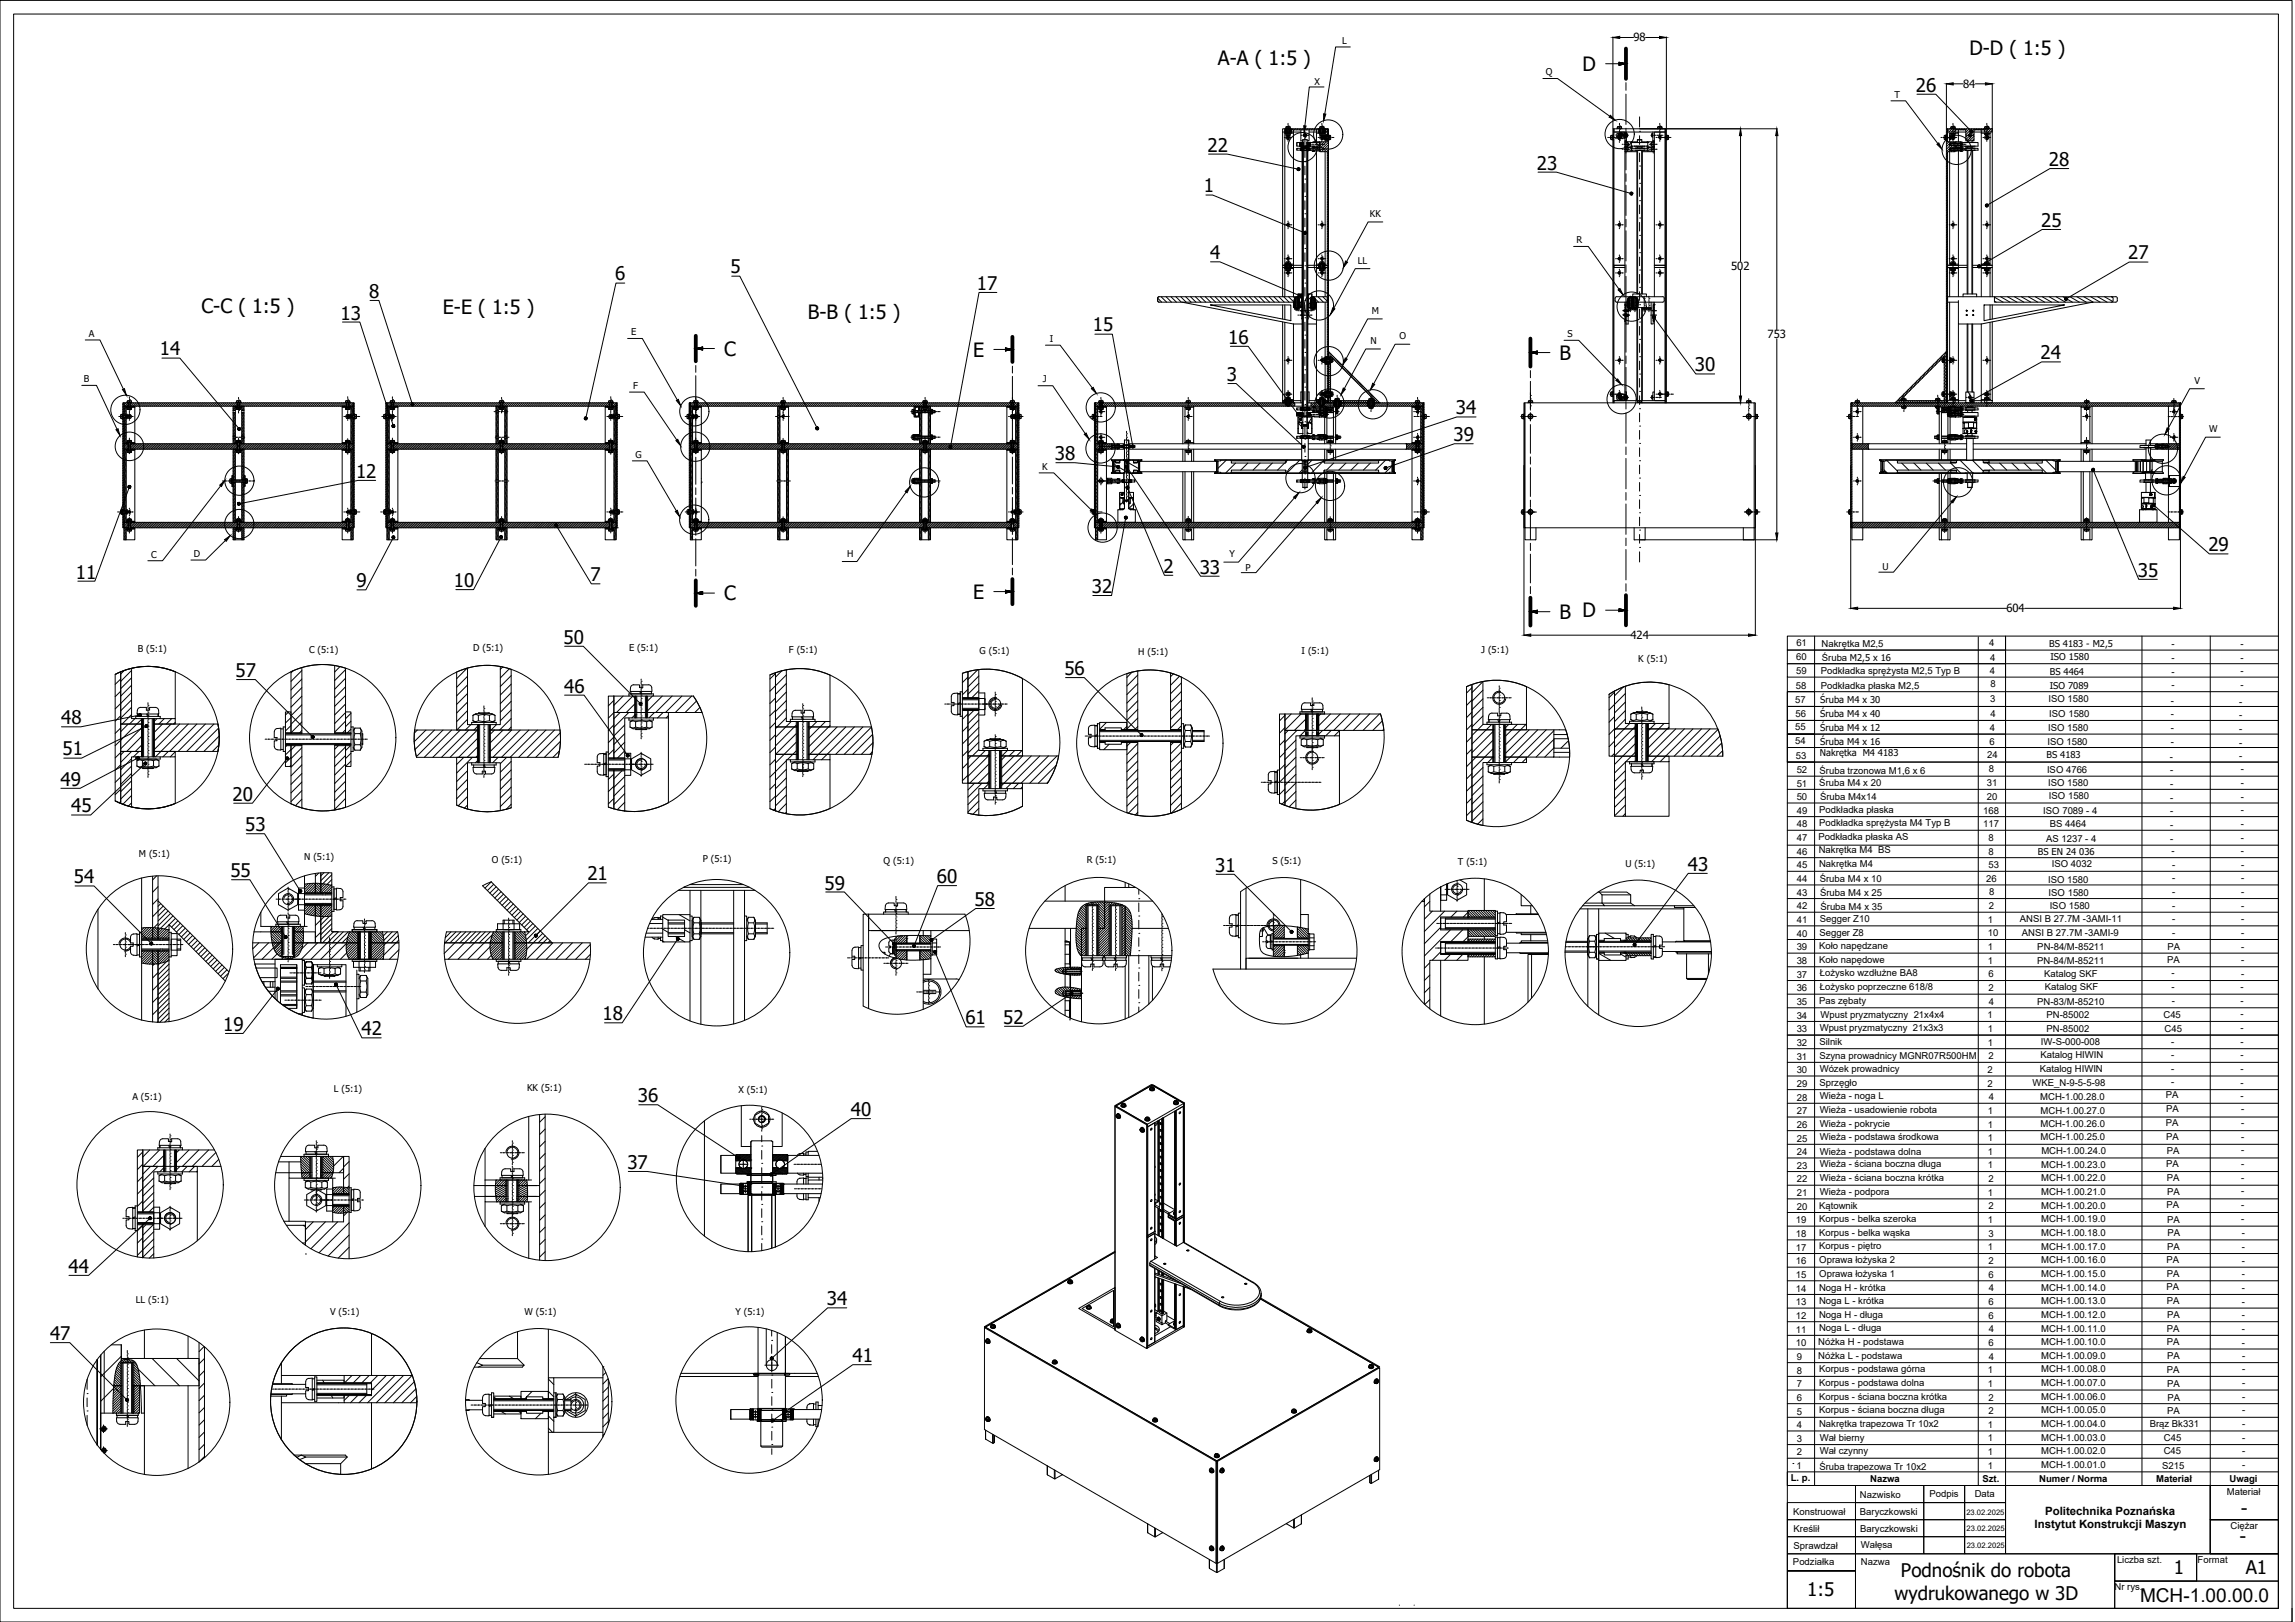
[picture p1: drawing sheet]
<svg xmlns="http://www.w3.org/2000/svg" width="841mm" height="594mm" viewBox="0 0 841 594" stroke-linecap="round" stroke-linejoin="round" font-family="sans-serif">
<defs><g id="words">
<g font-size="7.2">
<text x="446.3" y="23.7">A-A ( 1:5 )</text>
<text x="721.7" y="20.1">D-D ( 1:5 )</text>
<text x="580" y="26">D</text>
<text x="73.8" y="114.7">C-C ( 1:5 )</text>
<text x="162.3" y="114.9">E-E ( 1:5 )</text>
<text x="296" y="116.7">B-B ( 1:5 )</text>
<text x="265.3" y="130.3">C</text>
<text x="356.7" y="130.6">E</text>
<text x="571.5" y="131.8">B</text>
<text x="265.3" y="219.9">C</text>
<text x="356.7" y="219.3">E</text>
<text x="571.5" y="226.7">B D</text>
</g>
<text font-size="7" x="784.2" y="586.8">MCH-1.00.00.0</text>
<g font-size="6.9">
<text x="702.1" y="33.6">26</text>
<text x="442.6" y="55.6">22</text>
<text x="563.2" y="62.2">23</text>
<text x="750.8" y="60.8">28</text>
<text x="441.2" y="70.5">1</text>
<text x="748" y="83.1">25</text>
<text x="443.5" y="94.9">4</text>
<text x="779.9" y="95">27</text>
<text x="267.7" y="100.1">5</text>
<text x="225.4" y="102.7">6</text>
<text x="358" y="106.1">17</text>
<text x="135.3" y="109.1">8</text>
<text x="124.8" y="117.1">13</text>
<text x="400.5" y="121.4">15</text>
<text x="450.1" y="126">16</text>
<text x="58.6" y="130.2">14</text>
<text x="747.8" y="131.5">24</text>
<text x="621.1" y="135.9">30</text>
<text x="449.6" y="139.6">3</text>
<text x="533.5" y="151.7">34</text>
<text x="532.6" y="161.6">39</text>
<text x="386.6" y="168.6">38</text>
<text x="130.5" y="174.9">12</text>
<text x="809.3" y="201.9">29</text>
<text x="426.3" y="209.7">2</text>
<text x="27.8" y="211.9">11</text>
<text x="130.6" y="215.2">9</text>
<text x="166.3" y="215.1">10</text>
<text x="216.4" y="212.8">7</text>
<text x="439.6" y="210.1">33</text>
<text x="783.4" y="211.2">35</text>
<text x="400.1" y="217.2">32</text>
<text x="206.5" y="235.8">50</text>
<text x="86.3" y="247.9">57</text>
<text x="390.1" y="247.3">56</text>
<text x="206.8" y="253.7">46</text>
<text x="22.4" y="265.3">48</text>
<text x="22.9" y="276.7">51</text>
<text x="22.2" y="287.8">49</text>
<text x="85.3" y="293.3">20</text>
<text x="26.1" y="297.5">45</text>
<text x="89.8" y="304.5">53</text>
<text x="27.1" y="323.5">54</text>
<text x="84.4" y="321.2">55</text>
<text x="215.3" y="322.4">21</text>
<text x="343.3" y="323.4">60</text>
<text x="445.3" y="319.3">31</text>
<text x="618.5" y="318.9">43</text>
<text x="302.2" y="325.8">59</text>
<text x="357.1" y="331.8">58</text>
<text x="81.8" y="377.6">19</text>
<text x="220.8" y="373.7">18</text>
<text x="353.8" y="375.1">61</text>
<text x="367.7" y="375">52</text>
<text x="132.5" y="379.1">42</text>
<text x="233.8" y="403.7">36</text>
<text x="311.8" y="408.7">40</text>
<text x="229.9" y="428.2">37</text>
<text x="25.1" y="466.1">44</text>
<text x="303" y="478">34</text>
<text x="18.3" y="490.7">47</text>
<text x="312.4" y="498.8">41</text>
<text x="821.2" y="554.9">-</text>
<text x="820.7" y="565">-</text>
<text x="696.6" y="577.6">Podnośnik do robota</text>
<text x="796.7" y="576.6">1</text>
<text x="823" y="576.6">A1</text>
<text x="662.3" y="584.7">1:5</text>
<text x="694.2" y="586.2">wydrukowanego w 3D</text>
</g>
<g font-size="4.2">
<text x="749.4" y="555">Politechnika Poznańska</text>
<text x="745.6" y="559.8">Instytut Konstrukcji Maszyn</text>
</g>
<g font-size="4.1">
<text x="598.6" y="15.2">98</text>
<text x="719.4" y="32.2">84</text>
<text x="634.4" y="98.8">502</text>
<text x="647.7" y="123.9">753</text>
<text x="735.2" y="224.3">604</text>
<text x="597.5" y="234.1">424</text>
</g>
<g font-size="3.5">
<text x="658.3" y="236.5">61</text>
<text x="667.6" y="237">Nakrętka M2,5</text>
<text x="729" y="236.6">4</text>
<text x="795.7" y="237.1">-</text>
<text x="821.1" y="237">-</text>
<text x="658.2" y="241.9">60</text>
<text x="667.6" y="242.2">Śruba M2,5 x 16</text>
<text x="729.3" y="242">4</text>
<text x="795.7" y="242.1">-</text>
<text x="821.1" y="242">-</text>
<text x="658.2" y="246.8">59</text>
<text x="667.3" y="246.9">Podkładka sprężysta M2,5 Typ B</text>
<text x="729.2" y="246.9">4</text>
<text x="729.4" y="251.7">8</text>
<text x="795.7" y="247.1">-</text>
<text x="821.1" y="247">-</text>
<text x="657.9" y="257.5">57</text>
<text x="658.2" y="252.2">58</text>
<text x="667.3" y="252.2">Podkładka płaska M2,5</text>
<text x="729.4" y="257.3">3</text>
<text x="750.7" y="257.2">ISO 1580</text>
<text x="795.6" y="257.7">-</text>
<text x="795.7" y="252.1">-</text>
<text x="821.1" y="252">-</text>
<text x="658" y="262.4">56</text>
<text x="729.4" y="262.7">4</text>
<text x="751" y="262.6">ISO 1580</text>
<text x="795.6" y="262.7">-</text>
<text x="820.5" y="263.1">-</text>
<text x="820.5" y="258.1">-</text>
<text x="657.8" y="267.5">55</text>
<text x="729.2" y="267.9">4</text>
<text x="750.5" y="267.6">ISO 1580</text>
<text x="795.6" y="267.7">-</text>
<text x="820.5" y="268.1">-</text>
<text x="657.8" y="272.5">54</text>
<text x="729.1" y="272.8">6</text>
<text x="750.3" y="272.7">ISO 1580</text>
<text x="795.6" y="272.7">-</text>
<text x="820.5" y="273.1">-</text>
<text x="658.2" y="278">53</text>
<text x="728.3" y="277.8">24</text>
<text x="795.1" y="278.3">-</text>
<text x="820.5" y="278.1">-</text>
<text x="658.4" y="283.1">52</text>
<text x="666.7" y="287.9">Śruba M4 x 20</text>
<text x="666.8" y="283.3">Śruba trzonowa M1,6 x 6</text>
<text x="728.1" y="288">31</text>
<text x="728.8" y="282.9">8</text>
<text x="750.1" y="283.2">ISO 4766</text>
<text x="750.5" y="288">ISO 1580</text>
<text x="795.3" y="283.2">-</text>
<text x="821.1" y="287.9">-</text>
<text x="821.1" y="282.8">-</text>
<text x="658.4" y="293.1">50</text>
<text x="658.4" y="288.1">51</text>
<text x="667" y="293">Śruba M4x14</text>
<text x="728.1" y="292.9">20</text>
<text x="750.9" y="292.7">ISO 1580</text>
<text x="795.3" y="293.2">-</text>
<text x="795.3" y="288.2">-</text>
<text x="821.1" y="292.9">-</text>
<text x="658.5" y="298.1">49</text>
<text x="666.7" y="297.6">Podkładka płaska</text>
<text x="726.7" y="298">168</text>
<text x="748.8" y="298">ISO 7089 - 4</text>
<text x="795.3" y="298.3">-</text>
<text x="821.1" y="297.9">-</text>
<text x="658.5" y="303.1">48</text>
<text x="666.6" y="302.7">Podkładka sprężysta M4 Typ B</text>
<text x="726.7" y="303">117</text>
<text x="751.2" y="302.7">BS 4464</text>
<text x="795.3" y="303.2">-</text>
<text x="821.1" y="302.9">-</text>
<text x="658.5" y="308.1">47</text>
<text x="666.4" y="307.5">Podkładka płaska AS</text>
<text x="728.7" y="308">8</text>
<text x="749.8" y="308.4">AS 1237 - 4</text>
<text x="795.3" y="308.2">-</text>
<text x="821.1" y="307.9">-</text>
<text x="658.5" y="313.1">46</text>
<text x="666.5" y="312.6">Nakrętka M4 BS</text>
<text x="666.6" y="317.6">Nakrętka M4</text>
<text x="728.7" y="318">53</text>
<text x="728.7" y="313">8</text>
<text x="751.9" y="317.7">ISO 4032</text>
<text x="795.7" y="312.9">-</text>
<text x="796" y="317.9">-</text>
<text x="821.1" y="312.9">-</text>
<text x="821.4" y="317.8">-</text>
<text x="658.5" y="323.1">44</text>
<text x="658.5" y="318.1">45</text>
<text x="666.9" y="323.1">Śruba M4 x 10</text>
<text x="727.9" y="322.9">26</text>
<text x="750.6" y="323.2">ISO 1580</text>
<text x="796" y="322.8">-</text>
<text x="821.4" y="322.8">-</text>
<text x="658.5" y="328.1">43</text>
<text x="667" y="328.1">Śruba M4 x 25</text>
<text x="729" y="327.9">8</text>
<text x="750.7" y="328.2">ISO 1580</text>
<text x="796" y="327.8">-</text>
<text x="821.4" y="327.8">-</text>
<text x="658.5" y="333.1">42</text>
<text x="667.1" y="333.1">Śruba M4 x 35</text>
<text x="728.8" y="332.8">2</text>
<text x="751.1" y="333.1">ISO 1580</text>
<text x="796" y="332.9">-</text>
<text x="821.4" y="332.8">-</text>
<text x="658.5" y="338.1">41</text>
<text x="666.9" y="337.6">Segger Z10</text>
<text x="728.5" y="338">1</text>
<text x="740.2" y="337.8">ANSI B 27.7M -3AMI-11</text>
<text x="796" y="337.9">-</text>
<text x="821.4" y="337.8">-</text>
<text x="658.5" y="343.1">40</text>
<text x="666.6" y="347.7">Koło napędzane</text>
<text x="666.7" y="342.7">Segger Z8</text>
<text x="728.5" y="348">1</text>
<text x="728.5" y="343">10</text>
<text x="741" y="342.9">ANSI B 27.7M -3AMI-9</text>
<text x="746.6" y="347.9">PN-84/M-85211</text>
<text x="794.3" y="347.8">PA</text>
<text x="796" y="342.9">-</text>
<text x="821.4" y="347.8">-</text>
<text x="821.4" y="342.8">-</text>
<text x="658.4" y="348.1">39</text>
<text x="658.4" y="353.1">38</text>
<text x="666.6" y="352.7">Koło napędowe</text>
<text x="728.5" y="352.9">1</text>
<text x="746.5" y="353">PN-84/M-85211</text>
<text x="794.2" y="352.8">PA</text>
<text x="821.4" y="352.8">-</text>
<text x="658.4" y="358.1">37</text>
<text x="666.9" y="357.6">Łożysko wzdłużne BA8</text>
<text x="728.7" y="358">6</text>
<text x="749.1" y="357.8">Katalog SKF</text>
<text x="795.8" y="357.4">-</text>
<text x="821.4" y="357.8">-</text>
<text x="658.4" y="363.1">36</text>
<text x="666.9" y="362.7">Łożysko poprzeczne 618/8</text>
<text x="728.7" y="363">2</text>
<text x="749.4" y="362.8">Katalog SKF</text>
<text x="795.7" y="362.7">-</text>
<text x="821.1" y="362.6">-</text>
<text x="658.4" y="368.1">35</text>
<text x="666.6" y="367.6">Pas zębaty</text>
<text x="728.8" y="368">4</text>
<text x="746.5" y="368">PN-83/M-85210</text>
<text x="795.9" y="367.6">-</text>
<text x="821.1" y="367.6">-</text>
<text x="658.4" y="373.1">34</text>
<text x="666.8" y="377.7">Wpust pryzmatyczny 21x3x3</text>
<text x="667.1" y="372.8">Wpust pryzmatyczny 21x4x4</text>
<text x="728.4" y="372.8">1</text>
<text x="728.5" y="378">1</text>
<text x="749.9" y="377.9">PN-85002</text>
<text x="750" y="372.9">PN-85002</text>
<text x="792.8" y="372.8">C45</text>
<text x="793.2" y="378">C45</text>
<text x="821.1" y="377.6">-</text>
<text x="821.1" y="372.6">-</text>
<text x="658.4" y="383.1">32</text>
<text x="658.4" y="378.1">33</text>
<text x="666.7" y="382.7">Silnik</text>
<text x="728.5" y="383">1</text>
<text x="747.9" y="382.9">IW-S-000-008</text>
<text x="795.7" y="382.6">-</text>
<text x="821.1" y="382.6">-</text>
<text x="658.4" y="388.1">31</text>
<text x="666.7" y="387.7">Szyna prowadnicy MGNR07R500HM</text>
<text x="728.7" y="388">2</text>
<text x="747.7" y="387.5">Katalog HIWIN</text>
<text x="795.7" y="387.6">-</text>
<text x="821.1" y="387.6">-</text>
<text x="658.4" y="393.1">30</text>
<text x="666.8" y="392.7">Wózek prowadnicy</text>
<text x="728.3" y="393">2</text>
<text x="747.5" y="392.5">Katalog HIWIN</text>
<text x="795.7" y="392.6">-</text>
<text x="821.1" y="392.6">-</text>
<text x="658.5" y="398.1">29</text>
<text x="666.7" y="397.7">Sprzęgło</text>
<text x="728.3" y="397.9">2</text>
<text x="744.8" y="397.7">WKE_N-9-5-5-98</text>
<text x="795.7" y="397.6">-</text>
<text x="821.1" y="397.6">-</text>
<text x="658.5" y="403.1">28</text>
<text x="666.8" y="402.6">Wieża - noga L</text>
<text x="666.8" y="407.6">Wieża - usadowienie robota</text>
<text x="728.5" y="408">1</text>
<text x="728.8" y="402.9">4</text>
<text x="747.6" y="403">MCH-1.00.28.0</text>
<text x="793.7" y="402.3">PA</text>
<text x="793.8" y="407.3">PA</text>
<text x="821.1" y="402.6">-</text>
<text x="821.3" y="407.4">-</text>
<text x="658.5" y="413.1">26</text>
<text x="658.5" y="408.1">27</text>
<text x="666.8" y="412.6">Wieża - pokrycie</text>
<text x="728.5" y="413">1</text>
<text x="747.7" y="412.8">MCH-1.00.26.0</text>
<text x="747.8" y="408.1">MCH-1.00.27.0</text>
<text x="793.7" y="412.3">PA</text>
<text x="821.3" y="412.4">-</text>
<text x="658.5" y="418.1">25</text>
<text x="666.8" y="417.7">Wieża - podstawa środkowa</text>
<text x="728.5" y="418">1</text>
<text x="747.8" y="417.7">MCH-1.00.25.0</text>
<text x="793.8" y="417.5">PA</text>
<text x="821.3" y="417.4">-</text>
<text x="658.5" y="423.1">24</text>
<text x="666.8" y="422.9">Wieża - podstawa dolna</text>
<text x="728.5" y="423">1</text>
<text x="748.1" y="422.6">MCH-1.00.24.0</text>
<text x="794" y="422.5">PA</text>
<text x="821.3" y="422.5">-</text>
<text x="658.5" y="428.1">23</text>
<text x="666.8" y="427.5">Wieża - ściana boczna długa</text>
<text x="728.5" y="428">1</text>
<text x="748" y="427.7">MCH-1.00.23.0</text>
<text x="793.8" y="427.5">PA</text>
<text x="821.3" y="427.5">-</text>
<text x="658.5" y="433.1">22</text>
<text x="666.8" y="432.4">Wieża - ściana boczna krótka</text>
<text x="666.8" y="437.7">Wieża - podpora</text>
<text x="728.5" y="438">1</text>
<text x="728.7" y="433">2</text>
<text x="748" y="437.7">MCH-1.00.21.0</text>
<text x="748" y="432.7">MCH-1.00.22.0</text>
<text x="794" y="432.6">PA</text>
<text x="794.2" y="437.6">PA</text>
<text x="821.3" y="437.4">-</text>
<text x="821.3" y="432.4">-</text>
<text x="658.5" y="443.1">20</text>
<text x="658.5" y="438.1">21</text>
<text x="666.6" y="442.8">Kątownik</text>
<text x="728.7" y="442.9">2</text>
<text x="748" y="442.7">MCH-1.00.20.0</text>
<text x="794" y="442.6">PA</text>
<text x="821.3" y="442.4">-</text>
<text x="658.2" y="448.1">19</text>
<text x="666.6" y="447.6">Korpus - belka szeroka</text>
<text x="728.5" y="447.9">1</text>
<text x="748" y="447.7">MCH-1.00.19.0</text>
<text x="794.1" y="447.8">PA</text>
<text x="821.3" y="447.4">-</text>
<text x="658.2" y="453.1">18</text>
<text x="666.6" y="452.6">Korpus - belka wąska</text>
<text x="728.7" y="453">3</text>
<text x="748" y="452.7">MCH-1.00.18.0</text>
<text x="794.3" y="452.8">PA</text>
<text x="821.6" y="452.9">-</text>
<text x="658.2" y="458.1">17</text>
<text x="666.6" y="457.6">Korpus - piętro</text>
<text x="728.5" y="458">1</text>
<text x="748" y="457.7">MCH-1.00.17.0</text>
<text x="794.1" y="457.8">PA</text>
<text x="821.6" y="457.8">-</text>
<text x="658.2" y="463.1">16</text>
<text x="666.7" y="462.7">Oprawa łożyska 2</text>
<text x="666.7" y="467.7">Oprawa łożyska 1</text>
<text x="728.7" y="468">6</text>
<text x="728.7" y="463">2</text>
<text x="748" y="467.7">MCH-1.00.15.0</text>
<text x="748" y="462.7">MCH-1.00.16.0</text>
<text x="793.9" y="462.5">PA</text>
<text x="794" y="467.5">PA</text>
<text x="821.6" y="467.8">-</text>
<text x="821.6" y="462.8">-</text>
<text x="658.2" y="468.1">15</text>
<text x="658.2" y="473.1">14</text>
<text x="666.6" y="472.7">Noga H - krótka</text>
<text x="728.8" y="473">4</text>
<text x="748" y="472.7">MCH-1.00.14.0</text>
<text x="793.9" y="472.5">PA</text>
<text x="821.6" y="472.8">-</text>
<text x="658.2" y="478.1">13</text>
<text x="666.6" y="477.7">Noga L - krótka</text>
<text x="728.7" y="478">6</text>
<text x="748" y="477.7">MCH-1.00.13.0</text>
<text x="794" y="477.7">PA</text>
<text x="821.6" y="477.9">-</text>
<text x="658.2" y="483.1">12</text>
<text x="666.6" y="482.7">Noga H - długa</text>
<text x="728.7" y="483">6</text>
<text x="748" y="482.7">MCH-1.00.12.0</text>
<text x="794.2" y="482.8">PA</text>
<text x="821.6" y="482.9">-</text>
<text x="658.2" y="488.1">11</text>
<text x="666.6" y="487.7">Noga L - długa</text>
<text x="728.8" y="487.9">4</text>
<text x="748" y="487.7">MCH-1.00.11.0</text>
<text x="794" y="487.7">PA</text>
<text x="821.6" y="487.9">-</text>
<text x="658.2" y="493.1">10</text>
<text x="666.3" y="492.6">Nóżka H - podstawa</text>
<text x="666.3" y="497.6">Nóżka L - podstawa</text>
<text x="728.7" y="492.9">6</text>
<text x="728.8" y="497.9">4</text>
<text x="748" y="497.7">MCH-1.00.09.0</text>
<text x="748" y="492.7">MCH-1.00.10.0</text>
<text x="794" y="492.8">PA</text>
<text x="794.2" y="497.8">PA</text>
<text x="821.6" y="492.9">-</text>
<text x="821.6" y="497.7">-</text>
<text x="658.4" y="503.1">8</text>
<text x="658.4" y="498.1">9</text>
<text x="666.6" y="502.6">Korpus - podstawa górna</text>
<text x="728.5" y="503">1</text>
<text x="748" y="502.7">MCH-1.00.08.0</text>
<text x="794" y="502.8">PA</text>
<text x="821.6" y="502.7">-</text>
<text x="658.4" y="508.1">7</text>
<text x="666.6" y="507.6">Korpus - podstawa dolna</text>
<text x="728.5" y="508">1</text>
<text x="748" y="507.7">MCH-1.00.07.0</text>
<text x="794.2" y="508">PA</text>
<text x="821.6" y="507.7">-</text>
<text x="658.4" y="513.1">6</text>
<text x="666.6" y="512.7">Korpus - ściana boczna krótka</text>
<text x="728.7" y="513">2</text>
<text x="748" y="512.7">MCH-1.00.06.0</text>
<text x="794.3" y="513">PA</text>
<text x="821.6" y="512.7">-</text>
<text x="658.4" y="518.1">5</text>
<text x="666.6" y="517.7">Korpus - ściana boczna długa</text>
<text x="728.7" y="518">2</text>
<text x="748" y="517.7">MCH-1.00.05.0</text>
<text x="794.2" y="518">PA</text>
<text x="821.6" y="517.7">-</text>
<text x="658.5" y="523.1">4</text>
<text x="666.6" y="522.7">Nakrętka trapezowa Tr 10x2</text>
<text x="666.8" y="527.7">Wał bierny</text>
<text x="728.5" y="528">1</text>
<text x="728.5" y="523">1</text>
<text x="748" y="522.7">MCH-1.00.04.0</text>
<text x="748" y="527.7">MCH-1.00.03.0</text>
<text x="787.8" y="522.6">Brąz Bk331</text>
<text x="793" y="527.7">C45</text>
<text x="821.6" y="527.7">-</text>
<text x="821.6" y="522.7">-</text>
<text x="658.4" y="528.1">3</text>
<text x="658.5" y="533.1">2</text>
<text x="666.8" y="532.7">Wał czynny</text>
<text x="728.5" y="532.9">1</text>
<text x="748" y="532.7">MCH-1.00.02.0</text>
<text x="792.9" y="532.7">C45</text>
<text x="821.6" y="532.7">-</text>
<text x="658.4" y="538.1">1</text>
<text x="666.7" y="538.3">Śruba trapezowa Tr 10x2</text>
<text x="728.5" y="537.9">1</text>
<text x="748" y="537.7">MCH-1.00.01.0</text>
<text x="792.3" y="537.9">S215</text>
<text x="821.6" y="537.7">-</text>
<text x="656.3" y="542.5">L. p.</text>
<text x="685.3" y="542.9">Nazwa</text>
<text x="726.5" y="542.9">Szt.</text>
<text x="747.3" y="542.9">Numer / Norma</text>
<text x="790.2" y="542.9">Materiał</text>
<text x="817" y="542.7">Uwagi</text>
<text x="681.6" y="548.5">Nazwisko</text>
<text x="707.1" y="548.4">Podpis</text>
<text x="723.6" y="548.4">Data</text>
<text x="816" y="547.7">Materiał</text>
<text x="657.1" y="554.8">Konstruował</text>
<text x="681.6" y="554.7">Baryczkowski</text>
<text x="657.3" y="561">Kreślił</text>
<text x="681.7" y="561.1">Baryczkowski</text>
<text x="817.4" y="560">Ciężar</text>
<text x="657.3" y="567.2">Sprawdzał</text>
<text x="681.9" y="567.2">Wałęsa</text>
<text x="657.1" y="573.1">Podziałka</text>
<text x="681.9" y="573.2">Nazwa</text>
<text x="775.8" y="572.5">Liczba szt.</text>
<text x="805.3" y="572.5">Format</text>
<text x="774.9" y="582.5">Nr rys.</text>
</g>
<g font-size="3.4">
<text x="491.9" y="16">L</text>
<text x="566.5" y="27.3">Q</text>
<text x="481.7" y="31">X</text>
<text x="694.3" y="35.8">T</text>
<text x="502" y="79.4">KK</text>
<text x="577.7" y="89.1">R</text>
<text x="497.6" y="96.5">LL</text>
<text x="502.7" y="114.9">M</text>
<text x="32.5" y="123.4">A</text>
<text x="231.3" y="122.8">E</text>
<text x="384.8" y="125.3">I</text>
<text x="502.2" y="126">N</text>
<text x="512.9" y="124.2">O</text>
<text x="574.5" y="123.5">S</text>
<text x="30.7" y="139.9">B</text>
<text x="232" y="142.5">F</text>
<text x="382.1" y="140.1">J</text>
<text x="804.2" y="140.5">V</text>
<text x="809.6" y="158.3">W</text>
<text x="232.9" y="167.7">G</text>
<text x="381.9" y="172.1">K</text>
<text x="71" y="204">D</text>
<text x="310.5" y="203.9">H</text>
<text x="55.4" y="204.2">C</text>
<text x="450.5" y="204.1">Y</text>
<text x="456.5" y="209.1">P</text>
<text x="689.9" y="208.6">U</text>
<text x="50.5" y="239">B (5:1)</text>
<text x="113.2" y="239.1">C (5:1)</text>
<text x="173.4" y="238.3">D (5:1)</text>
<text x="230.5" y="238.4">E (5:1)</text>
<text x="289.1" y="239">F (5:1)</text>
<text x="359" y="239.4">G (5:1)</text>
<text x="417.1" y="239.8">H (5:1)</text>
<text x="477" y="239.6">I (5:1)</text>
<text x="542.8" y="239.2">J (5:1)</text>
<text x="751" y="236.8">BS 4183 - M2,5</text>
<text x="600.4" y="242.3">K (5:1)</text>
<text x="751.4" y="241.9">ISO 1580</text>
<text x="751.2" y="247.1">BS 4464</text>
<text x="667" y="257.4">Śruba M4 x 30</text>
<text x="751.2" y="252.2">ISO 7089</text>
<text x="667" y="262.5">Śruba M4 x 40</text>
<text x="667" y="267.6">Śruba M4 x 12</text>
<text x="667" y="272.8">Śruba M4 x 16</text>
<text x="666.9" y="277">Nakrętka M4 4183</text>
<text x="750" y="277.6">BS 4183</text>
<text x="50.9" y="313.9">M (5:1)</text>
<text x="111.5" y="315">N (5:1)</text>
<text x="180.2" y="316.1">O (5:1)</text>
<text x="257.5" y="315.7">P (5:1)</text>
<text x="323.8" y="316.4">Q (5:1)</text>
<text x="398.2" y="315.9">R (5:1)</text>
<text x="466.3" y="316.5">S (5:1)</text>
<text x="534.3" y="316.8">T (5:1)</text>
<text x="595.6" y="317.7">U (5:1)</text>
<text x="746.8" y="313.2">BS EN 24 036</text>
<text x="122.3" y="399.9">L (5:1)</text>
<text x="193.2" y="399.5">KK (5:1)</text>
<text x="270.6" y="400.5">X (5:1)</text>
<text x="48.5" y="403.1">A (5:1)</text>
<text x="49.8" y="477.4">LL (5:1)</text>
<text x="120.9" y="481.6">V (5:1)</text>
<text x="192.2" y="481.8">W (5:1)</text>
<text x="269.5" y="481.7">Y (5:1)</text>
</g>
<g font-size="2.8">
<text x="720.6" y="554.7">23.02.2025</text>
<text x="720.7" y="560.8">23.02.2025</text>
<text x="720.7" y="567">23.02.2025</text>
</g>
</g></defs>
<!-- layer: Widoczne (ISO) -->
<g fill="none" stroke="#000" stroke-width=".37">
<path d="M0 .1h839.9v594h-839.9zM470 48.4h1.6M470 48.4v48.8M470.8 48.8v47.9M471.1 48.8l1.8 .1zM471.1 47l1.8 .2zM471.2 49.5h1.6M471.2 49h1.6M471.3 46.8v.2M471.3 46.4l.8 .1v-.2h.5l.2 .5h-1.6zM471.4 48.9l-.2 .6M471.6 49v.5"/>
<path d="M471.6 49.5h.8M471.6 47.2h-1.6v1.2M471.6 47.2h12.4M471.6 47.2v1.6M471.9 49.6l-.6 .4v.8l.7 .4 .7-.4v-.8l-.6-.4M471.9 46.8l.1 .2M472 46.8l.1 .2M472.4 48.4h4.3M472.4 47.2v1.6M472.4 49v.5M472.6 48.9l.2 .1M472.8 46.8v.2"/>
<path d="M472.8 49v.5M473.2 47.6h10.1M474 47.6v1.2h-3.4M474 48.8v48.4M475.2 52.2h1.1v1.3h-1.1zM475.2 52.2v1.3M475.2 54.3v.7M476.3 52.2h.1M476.3 53.1h.4M476.4 53.5h.1M476.4 52.2h1zM476.4 53.6h.6"/>
<path d="M476.4 52.2v.4h1M476.4 53.1h1M476.4 52.1l-.1 .1M476.6 54.3h-1.4v.7h1.4M476.6 55h.1M476.6 54.3v.7M476.7 54.3h.1M476.7 55h.1M476.7 53.1h.1M476.7 54.3h2.3M476.7 54.3l.1 .2M476.7 52.6h.4"/>
<path d="M476.7 47.6v4h.7M476.8 54.7h.1M476.8 53.2h.1M476.8 53.1h.1M476.8 54.5v.3M476.8 54.8l-.1 .2M476.8 55h3M476.8 54.8v.2M476.9 54.8h.1M476.9 54.5h.1M477 53.6h3M477.1 53.1h.1"/>
<path d="M477.1 53.1h.3M477.1 53.6l.3 .1zM477.1 54.3l2.2-.1v.3M477.1 53.7h1.9M477.2 55v-.7h.2v.7M477.2 54.3v.2M477.2 54.8v93.9M477.2 54.7h.1M477.4 55.1v93.6M477.4 55.1h1.7M477.4 52.5h.1M477.4 53.1h.1"/>
<path d="M477.4 53.2h.1M477.4 54.3h2.4M477.4 55h-.4M477.4 54.3v.7M477.4 55h.1M477.4 54.3h.1M477.4 54.2h1.6M477.4 53.5v.1M477.4 55h1.6M477.4 54.1h.1M477.4 54.3h1.6M477.4 54.2l1.6 .1"/>
<path d="M477.4 55v.1M477.5 51.2l-.1 3.1M477.7 49.3l.5-.3 .5 .3v.5l-.5 .3-.5-.3zM478.7 53.6h-.5h.5M478.9 51.2h.1M479 54.2v-.6h-1.6v.7M479 53.6l.3 .1zM479 55h.1M479 54.2v.1M479 54.2l-1.6 .1M479 51.2h-1.5l-.1 2.5M479 54.3h.1"/>
<path d="M479 52.6h1.1M479 53.2l.1 .4M479 51.2v2.5M479 54.3v.7M479 55l.1 .1M479 52.2h.1M479 53.7v.4M479 53.1h.4M479 54.3h.3v.7M479.1 55.1l.1 93.6-.2 .5M479.1 52.2h1v.3M479.1 52.2h1"/>
<path d="M479.1 53.1h.9h-.2M479.2 54.7h.1M479.3 54.8h.1M479.3 54.5h.1M479.3 54.3h.3M479.3 54.8l-.1 93.9M479.4 52.6h.1M479.6 54.5h.1M479.6 54.5v.5M479.6 54.7h.1M479.7 48.4h4.3M479.7 47.6v4h-.7"/>
<path d="M479.7 55h.1M479.8 55h.1M479.8 54.3h.1M479.8 54.3l-.2 .2M479.8 54.3h3.8v.7h-3.8M479.8 54.3v.7M480 53.6h.1M480.1 52.6h.1M480.1 52.1v.1M480.1 53.5h-.1M480.1 52.2h3.5v1.3h-3.5zM480.1 52.2h.1"/>
<path d="M480.1 53.5h.1M480.1 53.5l-3.1 .1M480.1 53.5l-.1 .1M480.1 52.2v1.3M480.1 52.2v.3M480.8 55l.2 .4M480.8 53.5l.2 .1M481 53.9l-.2 .4M481 53.9h.1M481 55.4h.1M481 55.4l.3 .1M481.3 53.9l.2 .4"/>
<path d="M481.3 53.9h-.3M481.3 53.6h.2M481.3 53.9l.3 .1M481.3 52.1v.1M481.3 53.5l-.3 .2M481.3 53.9v.4M481.3 55v.5M481.3 53.9h.2M481.5 53.5l.1 .3M481.5 52.1l-.7 .1M481.5 55v.5M481.6 53.5v.3h2"/>
<path d="M481.6 55v.3h2M481.6 52l-.1 .2M481.6 55.3l-.3 .1M482.4 47.6v1.2h3.4M482.4 48.8v3.1M482.4 53.8v.2M482.4 55.3v41.9M483.5 48.8l1.8 .1zM483.5 47l1.8 .2zM483.6 51.9h-2v.3M483.6 54h-2v.3M483.6 49.5h1.6"/>
<path d="M483.6 49h1.6M483.6 51.9v.1M483.7 46.8v.2M483.7 46.4l.8 .1v-.2h.5l.2 .5h-1.6zM483.8 48.9l-.2 .6M484 49.5h.8M484 47.2h2.4v1.2h-1.6M484 47.2v1.6M484 49v.5M484.3 49.6l-.6 .4v.8l.7 .4 .7-.4v-.8l-.6-.4M484.4 47h.1M484.8 47.2v1.6"/>
<path d="M484.8 49v.5M485 48.9l.2 .1M485.2 46.8v.2M485.2 49v.5M485.2 50.3h.4M485.6 50.8h.8v.5M485.6 49.7v1.4M485.6 49.5h-.4v1.7h.4M485.6 48.8v3.2M485.6 55.6v41.1M486.4 51.3v.7h-2.8v3.6h2.8v75.9M486.4 49.4v.6"/>
<path d="M486.8 51.3l.2-1.8-.2 82M486.8 49.5v-2.3h-.4v2.8h.4h-1.7v.8h1.7h-.4v.5M487 51.1h.2M487 49.6h.2M487.2 50.3h-.2h.2M487.6 50.9l-.4 .3v-1.7l.4 .3v.5h-.2l.2 .6M590.2 49.8v.5h.2l-.2 .6M590.3 49.8l.4-.3v1.7l-.4-.3M590.7 51.1h.2M590.7 49.6h.2M590.7 50.4v.1M591.1 49.5v1.8"/>
<path d="M592.5 50l.2 .1M592.5 47.2h1.9M592.7 46.8v.2M592.9 49.2l.1 .3M593 49.6v.4l.2 .1v-.5l.1 .5M593 49.5v.1M593.2 50.1l-.2 .1M593.2 49.1l-.2 .1M593.2 49.5v.1M593.2 49.5h.1M593.2 49.6h.1M593.3 49.1l-.1 .4"/>
<path d="M593.4 50.4l-.3 .3M593.4 50.4a.4 .4 0 0 0-.3 .5 .4 .4 0 0 0 .6 .2 .4 .4 0 0 0 0-.7M593.4 49.8l-.1 .4M593.4 47l-.1-.2 .2 .2M593.5 48.8v.2M593.6 48.8h.1M593.9 48.7h.1M594 46.3l-1.3 .2M594 46.3l.2 .5h-1.5v-.2M594.2 46.8v.2M594.2 48.9h.1M594.2 48.8h.1"/>
<path d="M594.2 49.3h.1M594.2 48.7v.6M594.2 49.8v.7M595.2 48.7v.6zM595.2 49.8v.7M595.5 52a.91 .91 0 0 1 1.3 .8 .91 .91 0 0 1-1.3 .8M595.5 52.8h1.1M595.5 54.5l1.1 .1-1.1 .2M595.5 51.9h2.4M595.5 48.4v.3M595.5 50.5v46.7M595.5 55.6h4.4"/>
<path d="M595.5 52.1a.78 .78 0 0 1 1.1 .7 .78 .78 0 0 1-1.1 .7M595.5 54a.78 .78 0 0 1 1.1 .6 .78 .78 0 0 1-1.1 .7M596 50.2v1.4h-.5M596 49l.1 1.2zM596 48.4v.6M596.1 49h.3v1.1h-.3M596.3 54h1.6M596.4 49.3h-2.9v.3M596.4 49.8h-2.9l-.2-.8 .1 1.4M596.6 52.7v.3h-1.1M597.5 52.2h.3M597.5 53.5h.3"/>
<path d="M597.5 54.3h.3M597.5 55h.3M597.8 52.2h6v1.3h-6zM597.8 54.3h6v.7h-6zM597.9 51.9l.4 .3M597.9 54l.4 .3M598 52h2M598.3 53.5l-.4 .3h-2.4M598.3 55l-.4 .3h-1.6M599 53.5v.1M599 52.2h3.8M599 52.1v.1"/>
<path d="M599.3 54.3h.1M599.3 55h.1M599.3 54.3h3.1M599.3 55h3.1M599.8 53.6h2.1M599.8 54.3h2.1M600 51.2h1.6M600 55v.1M600 51.2v1M600 53.7v.5M601.6 55l.1 .1M601.6 51.2v1"/>
<path d="M601.6 53.7v.5M601.6 52h2M601.9 55.6h4.4M602.4 54.3h.1M602.4 55h.1M602.7 53.5l-3.7 .1M603.5 53.5l.4 .3h2.4M603.5 55l.4 .3h1.5M603.8 52.2h.5M603.8 53.5h.5M603.8 51.9h2.5M603.8 54.3h.5"/>
<path d="M603.8 55h.5M603.8 54h1.6M603.9 51.9l-.4 .3M603.9 54l-.4 .3M605.1 52.8h1.2M605.1 52.7v.3h1.2M605.3 49.3h.3M605.3 49.8h.3M605.6 49h-.3v1.1h.3M605.7 49v1.2M605.7 48.4v3.2h.6M606.2 52.1a.78 .78 0 0 0-1.1 .7 .78 .78 0 0 0 1.1 .7"/>
<path d="M606.2 54a.78 .78 0 0 0-1.1 .6 .78 .78 0 0 0 1.1 .7M606.3 54.5h-1.2v.3h1.2M606.3 48.4v48.8M606.3 52a.91 .91 0 0 0-1.4 .8 .91 .91 0 0 0 1.4 .8M607.4 47.2h1.7M607.5 46.8v.2M608.2 46.8v.2M608.2 46.8l.1 .2M608.2 50v.8M608.3 50l-.1 .2M608.3 50.1h.2M609 46.8v.2"/>
<path d="M609 46.5l-1.3-.2-.3 .5h1.6v-.2M610.2 50.8h.1M610.2 50h.1M610.2 48.4h-18.8v-1.2h18.8v50M610.7 49.5v1.8M610.8 51.1h.2M610.8 49.6h.2M611 50.3h.1M611.5 50.9l-.5 .3v-1.7l.5 .3v.5h-.2l.2 .6M712.5 50.9l.4 .3v-1.7l-.4 .3v1.1M712.9 51.1h.2M712.9 49.6h.2"/>
<path d="M712.9 50.4v.1M713.1 49.5l.2 1.8zM713.3 47.2h.4v4.8h2.8v.5h-2v.8h2v1h-2v.7h2v.6h-2.8v91.9h-.4zM713.7 47.2h16.4v1.2h-2.8v-.8h-3.9v4h-3v-4h-3.9v.8h-2.8zM714.5 50h.4v.8h-.4M714.5 49.7v1.4M714.5 49.5h.4v1.7h-.4M714.5 50.3h.4M714.5 48.8v3.2M714.5 52.4v1M714.5 54.2v.9M714.5 55.6v41.1"/>
<path d="M714.8 48.8h1.8M714.8 47.2h1.8M714.9 46.6v.2h1.6l-.1-.2M714.9 48.9v.5h1.6v-.5M714.9 46.8h1.5M714.9 46.5l.2-.2 1.4 .2M715.3 48.9h.8v.7h-.8zM715.6 49.6l-.6 .4v.8l.7 .4 .7-.4v-.8l-.6-.4M715.7 46.8l-.1 .2M715.8 46.8l-.1 .2M716.5 48.4h1.2v.4h-3.4M717.7 47.6v.8h2.7"/>
<path d="M717.7 48.8v3.1M717.7 53.8v.2M717.7 55.3v41.9M718.5 52l-2-.1v.6h2h-3.7v.8h3.7h-2v.5h2M718.5 54h-2v.3h2h-3.7v.7h3.7h-2v.3h2M718.7 53.8l-.2-1.8 .2 3.5M718.7 52.1h.1M718.7 53.6h.1M718.7 55.4h.1M718.7 54.6v.1M718.8 53.9h-.3l.2 1.6M718.8 52.8h.1"/>
<path d="M719.3 52.2h5.6v1.3h-5.6M719.3 54.3h5.6v.7h-5.6M719.3 52.3v1.1M719.3 54.1v1.1M719.3 54.1v.1M719.3 52.3l-.5-.2v1.6h.3M719.3 53.4l-.2 .2M719.3 54.1l-.5-.2v1.6l.5-.3M720 52.2h3.8M720 53.5h3.8M720.3 55h.1M720.3 54.3h.1"/>
<path d="M720.3 54.3h3.1M720.3 55h3.1M720.4 53.6h2.7M720.4 54.3h2.7M721.1 51.6v.6M721.1 53.7v.5M721.1 55l-.1 .1M721.4 49.6h1M722.7 51.6v.6M722.7 53.7v.5M722.7 55l.1 .1M723.4 48.4h3.9"/>
<path d="M723.4 54.3h.1M723.4 55h.1M723.5 55h.1M723.5 54.3h.1M726.1 48.8h3.4M726.1 47.6v61.1M727.2 48.8l1.8 .1zM727.2 47l1.8 .2zM727.3 48.9v.5h1.6v-.5M727.3 46.8v.2M727.5 46.3h.5v.2l.6-.2 .3 .5h-1.6l.3-.5M727.7 48.9h.8v.7h-.8z"/>
<path d="M728 49.6l-.6 .4v.8l.7 .4 .7-.4v-.8l-.6-.4M728 46.8v.2M728 46.8l.1 .2M728.9 46.8v.2M729.3 48.8v47.9M730.1 48.4v60.3M470 97.2v.8h.9M470 97.2h1.6M470 98v10.7M470.2 98h1.4M470.6 96.7h1M470.8 98.4v10.3"/>
<path d="M471.1 98.4l1.8 .1zM471.1 96.6l1.8 .1zM471.2 99h1.6M471.2 98.7h1.6M471.3 96.4v.2M471.3 96l.8 .2v-.3h.5l.2 .5h-1.6zM471.4 98.5l-.2 .5M471.6 98.7v.3M471.6 99.2h.8M471.6 96.7h2.4M471.6 96.7v1.7M471.9 96.4l.1 .2"/>
<path d="M472 96.4l.1 .2M472.4 98h4.8M472.4 97.2h1.6M472.4 96.7v1.7M472.4 98.7v.3M472.6 98.5l.2 .2M472.8 96.4v.2M472.8 98.7v.3M473.2 97.2h4M474 98v.4h-3.4M474 97.2v.8h-.8M474 98.4v10.3"/>
<path d="M479.2 97.2h4M479.2 98h3.2M482.4 97.2v.8h.8M482.4 97.2h1.6M482.4 98.4v10.3M482.4 96.7h1.6M483.2 98h-.8v.4h3.4M483.2 98h.8M483.5 98.4l1.8 .1zM483.5 96.6l1.8 .1zM483.6 99h1.6M483.6 98.7h1.6"/>
<path d="M483.7 96.4v.2M483.7 96l.8 .2v-.3h.5l.2 .5h-1.6zM483.8 98.5l-.2 .5M484 99.2h.8M484 96.7h.8M484 96.7v1.7M484 98.7v.3M484.4 96.6l-.1-.2 .2 .2M484.8 96.7h1M484.8 98h1.6M484.8 97.2h1.6M484.8 96.7v1.7"/>
<path d="M484.8 98.7v.3M485 98.5l.2 .2M485.2 96.4v.2M485.2 98.7v.3M485.6 98.4v10.3M591.4 97.2h4.1v.8h-4.1zM591.7 98h3.5M591.7 97.2h3.5M595.5 98v10.7M606.3 97.2h3.9v.8h-3.9zM606.3 98v10.7M606.5 98h3.6"/>
<path d="M606.5 97.2h3.6M610.2 98v48.7M713.7 97.2h4v.8h-4M713.9 98h3.8v.4h-3.4M713.9 97.2h7M714.3 96.7h3.4M714.5 98.4v10.3M714.8 98.4l1.8 .1zM714.8 96.6l1.8 .1zM714.8 98.4h1.8M714.9 99h1.6M714.9 98.7h1.6"/>
<path d="M714.9 96.2v.2h1.6l-.1-.2M714.9 96.4v.2M714.9 96.2l.2-.3 1.4 .3M715.1 98.5l-.2 .5M715.3 99.2h.8M715.3 96.7h1.4M715.3 98.7v.3M715.6 96.6v-.2l.1 .2M716.1 98.7v.3M716.3 98.5l.2 .2M716.4 96.4v.2M716.5 98.7v.3"/>
<path d="M717.7 98h3.2M717.7 98.4v10.3M722.9 98h7.2M722.9 97.2h7.2M726.1 96.7h3.4M726.1 98.4h3.4M727 96.7h1.5M727.2 96.6l1.8 .1zM727.3 99h1.6M727.3 98.7h1.6M727.3 98.7v.3M727.3 96.4v.2"/>
<path d="M727.5 98.5l-.2 .2M727.5 95.9h.5v.3l.6-.3 .3 .5h-1.6l.3-.5M727.7 99.2h.8M727.7 98.7v.3M728.1 96.4l-.1 .2M728.2 96.4l-.1 .2M728.5 98.7v.3M728.7 98.5l.2 .5M728.9 96.4v.2M729 98.4h-1.8l1.8 .1M729.3 98.4v10.3M424.2 110.1l.6 .6"/>
<path d="M424.8 108.6l-.5 .4-.1 1.1M433.2 110.7l40.8 8M443.5 111.7h29.5v5.7zM470 111.7v5.2M470 117.9v28.8M470.8 111.7v5.3M470.8 118v28.4M474 112.7h.3M474 118.7h3.2M474 110.7v2M474 118.7v28.8M474.2 110.7h-.2v2"/>
<path d="M474.2 110.7h.7v-1.8h.8v1.8h.6h-.6v2v-3.7h-.8v3.7v-2h-.5l.1 2M474.5 112.7l1.6 .1zM474.5 113.3v-.3h1.6l-.1 .3M474.5 112.8v.2M474.5 113.3l.2 .2h.4v-.2l.7 .2 .3-.2M474.8 108.9h.9M475.2 112.8l.1 .2M475.3 112.8l.1 .2M476 112.8v.2M476.1 112.7h1.1M476.8 113.8h.4M476.8 115.5h.4"/>
<path d="M476.9 115.4h.2M477 113.7l.1 .2zM477.2 107.7h-1.5v1.2v-.2h-51l-.5 .4v1.1l.5 .5h49.5M479.2 107.7h1.5v1.2l5.7-.2v2h-4.9v-1.8h-.7v1.8h-.6h.6v2v-3.7h.7v3.7v-2h.5v2M479.2 112.7h1.2M479.2 118.7h3.2M479.3 115.5h.3M479.3 113.8h.3M479.3 115.4h.3M479.4 113.7l.1 .2zM480.4 112.7l1.6 .1zM480.4 113.3v-.3h1.6l-.1 .3"/>
<path d="M480.4 112.8v.2M480.4 113.3l.2 .2h.4v-.2l.7 .2 .3-.2M480.7 108.9h.9M481.2 113h.1M481.9 112.8v.2M482.1 110.7h.3v2h-.2M482.4 110.7v36.8M485.6 110.7v20.4M591.9 110.1v-1.1l.3-.3 17.1-.1 .5 .4 .1 1.1M591.9 110.1l.6 .6h3.8M595.3 113.7v.3M595.3 115.3v.3"/>
<path d="M595.5 113.3l.3 .2M595.5 111.6l.3 .1-.3 .2M595.5 112.6h.3v-.7v1.4M595.5 115.3v.3zM595.5 117.6h.2M595.5 117.4h.3M595.5 110.7v2.9M595.5 114v1M595.5 115.7v28.8M595.5 117.6v.1M595.5 113.7v.3zM595.5 115.3h1.1"/>
<path d="M595.5 115.6h1.1M595.5 113.7h1.1v.3h-1.1M595.7 117.6h-.2M595.8 116v.7h-.3M595.8 116.7v.7zM595.8 115.8l-.3 .2M595.8 117.4l-.3 .2M595.8 117.4v.2M595.8 114.1v.9M595.8 116v.7M595.8 116h.1M595.8 113.5l-.6 .3 .6 .3"/>
<path d="M595.8 115v.3l-.6 .1 .6 .4M595.8 110.7v3M595.8 114v1.3M596.6 115.5h.1M596.6 112.8l3.3-.1-1.6 .1M596.6 113.8h.1M596.6 115.3v.2M596.7 113.3l-.1-.3h3.3v.3M596.7 113.3l.2 .2M596.9 113.5h.4v-.2l.7 .2M597 108.9h.9M597.4 112.8v.2"/>
<path d="M597.4 112.8l.1 .2M598.2 113.3l.1-.6h-1.7v-2h.5v-1.8h.7v1.8h.5v-1.9v1.9h-.5v2v-3.7h-.7v3.7v-2h-.5v8h-.8v-3.1M598.3 113.3l-.3 .2M598.3 112.7h.1M598.3 108.7v-1h5v1M598.3 113l.1 .3M598.4 112.8v.2M598.4 113.3l.2 .2h.4v-.2l.7 .2 .2-.2M598.7 108.9h.9M598.8 112.7v-3.8h.8v3.8M598.8 109h.8M599.1 113h.1"/>
<path d="M599.6 109h.1M599.9 107.7v-52.6h2v52.6M599.9 109.1v3.6M599.9 113.4v33.3M599.9 112.8v.2M600.2 112.7h4.9M601.8 112.7h1.5M601.8 113.3v-.3h1.5v.3M601.8 112.8v.2M601.8 113.3l.2 .2h.4v-.2l.7 .2 .2-.2M601.9 113.4v33.3M602.4 112.8h.1"/>
<path d="M603.3 112.8v.2M603.5 112.7l1.6 .1M603.5 113.3v-.3h1.6l-.1 .3M603.5 112.8v.2M603.5 113.3l.2 .2h.4v-.2l.7 .2M604.1 112.8l.1 .2M604.2 112.8l.1 .2M605 112.8v.2M605 113.3l-.2 .2M605.1 110.7v8h.7v-8M605.8 113.3h.5M605.9 116v1.6h.4"/>
<path d="M605.9 112.6h.4M605.9 112.6v-.7v1.4M605.9 113.3l-.1 2.7M605.9 116h.4M605.9 112.6v.7M605.9 116v.7M605.9 111.7l.4 .2M606 111.6l.3 .1-.4 .2M606.2 111.6h.1M606.3 111.6l-.3 .1M606.3 117.4h-.4l.4 .3-.3-.1M606.3 116.7h-.4v.7"/>
<path d="M606.3 110.7v36M609.9 110.1l-.6 .6h-8.9M713.7 110.7h4M714.5 110.7v35.7M717.7 110.1v8.6h8.4M717.7 118.7v28.8M719.4 108.7v-1h5v1M720.9 107.7v-52.6h2v52.6M720.9 118.7v24.9M722.9 118.7v24.9M726.1 118.7v28h1.2M727.1 111.7h29.5l-29.5 5.7z"/>
<path d="M729.3 111.7v5.3M729.3 118v28.4M730.1 111.7v5.2M730.1 117.9v28.8M730.9 108.7h42.9l.6 .4v1.1l-.6 .5h-42.9zM730.9 108.7h-17.2v1.4M766.9 110.7l-40.8 8M773.6 108.7h2l.3 .3v1.1M775.9 110.1l-.3 .5-2 .1M484.8 131.8h.2l-.2 .7 .3 .2M484.8 131.8a.4 .4 0 0 0-.6-.2 .4 .4 0 0 0 0 .7 .4 .4 0 0 0 .6-.2M485 131.2h.3v1.6l-.3-.1"/>
<path d="M485.1 131.2l-.3 .6M485.3 131.2h.1M485.3 132.7h.1M485.4 131.1l.2 1.8zM485.4 131.9v.1M485.6 132.9v13.5M486.4 130.7v.8h-.8h2M486.4 132.3v11.6M486.8 132.3v11.6h.8h-.4M486.8 130.7v-2l18.8 18.8h-1.9M487 132.3l-.2 1.1M487.6 131.1l.2 1.8z"/>
<path d="M487.6 131.1v-.6l16.3 16.2h-.6M487.6 132.3h-2h.8v1.1M487.6 132.9v10.6M487.8 131.2h.4v1.6h-.4M487.8 131.5h.7v.8h-.7zM593.3 131.6v.7M593.6 131.6v.7M608.1 131.6v.7M608.4 131.6v.7M711.6 131.5h.7v.8h-.7zM712.3 131.1l.2 1.8zM712.3 131.2h-.4v1.6h.4"/>
<path d="M713.3 128.7v18.8h-18.8zM714.5 131.1l.1 1.8zM714.6 131.2h.2M714.6 132.7h.2M714.8 131.2l.5 .2v.4h-.2l.2 .7-.5 .3zM714.8 131.8l-.2 .1M714.8 131.9l-.2 .1M715.3 131.8a.4 .4 0 0 1 .6-.2 .4 .4 0 0 1 0 .7 .4 .4 0 0 1-.6-.2M44.2 152v.5h.2l-.2 .6M44.2 152l.5-.2v1.5h-.3M44.2 153.1l.3 .2M44.7 153.3h.2"/>
<path d="M44.7 151.8h.2M44.9 151.7l.1 1.8zM44.9 152.5h-.2h.2M45 153h1.7v-.8h-.5v.8h-.8v9.5h1.6v-.4v2.8v-.4h-1.6v22.6h.8v-22.2h.3M45 153.5v33.1M45.4 147.5h-.4v4.2M45.4 147.5v4.7h-.4h1.2h-.8v-3.4h1.1M45.4 153v34.1h-.4h1.2v.8v-.8h.5v.8h-1.7h.4v5.4h-.4v-4.9M45.4 147.5v1.3h1.1M45.4 147.5h1.1M46.2 151.7h.5v1.7h-.5M46.5 149.2h-.3v12.9h.3"/>
<path d="M46.5 149.2l1.8 .1zM46.5 147.4l1.8 .1zM46.6 149.8h1.6M46.6 149.5h1.6M46.6 147.2l.3-.5h.4v.3l.8-.2 .1 .4M46.6 147.2h1.6M46.7 147.2v.2M46.7 152.2l.7-.5 .7 .5v.8l-.7 .4-.7-.4zM46.8 149.3l-.2 .5M47 149.5v.3M47 147.5v1.7M47 150h.1"/>
<path d="M47.4 147.4l-.1-.2 .2 .2M47.8 147.5v1.7M47.8 150h.1M47.8 149.5v.3M48 149.3l.2 .2M48.2 147.2v.2M48.2 149.5v.3M48.3 148.8h1.1v.4M48.3 147.5h38.2M48.3 149.2h1.1M49.4 149.2v12.9M85.4 151.1h.8v8.7h-.8z"/>
<path d="M85.4 150.4v.7M85.4 159.8v.8M86.2 150.4v.7M86.2 159.8v.8M86.5 148.8h-1.1v1.6h.8v-1.2h.3M86.5 149.2l1.8 .1zM86.5 147.4l1.8 .1zM86.6 149.8h1.6M86.6 149.5h1.6M86.7 147.2v.2M86.7 146.8l.8 .2v-.3h.5l.2 .5h-1.6zM86.8 149.3l-.2 .5"/>
<path d="M87 147.5v1.7M87 149.5v.3M87 150h.1M87.3 147.2l.1 .2M87.4 147.2l.1 .2M87.8 147.5v1.7M87.8 149.5v.3M87.8 150h.1M88 149.3l.2 .2M88.2 147.2v.2M88.2 149.5v.3M88.3 148.8h1.1v1.6h-.8v-1.2h-.3"/>
<path d="M88.3 147.5h38.2M88.6 151.1h.8v8.7h-.8zM88.6 150.4v.7M88.6 159.8v.8M89.4 150.4v.7M89.4 159.8v.8M125.4 149.2v12.9M126.5 148.8h-1.1v.4h1.1M126.5 149.2l1.8 .1zM126.5 147.4l1.8 .1zM126.6 149.8h1.6M126.6 149.5h1.6"/>
<path d="M126.6 149.5v.3M126.7 147.2v.2M126.8 149.3l-.2 .2M127 150h.8M127 147.5v1.7M127 149.5v.3M127.3 147.2l.1 .2M127.4 147.2l.1 .2M127.8 147.5v1.7M127.8 149.5v.3M127.9 146.7l-1.2 .3M128 146.7l.2 .5h-1.6v-.2"/>
<path d="M128 149.3l.2 .2M128.1 152.5l-.3-.6h-.8l-.4 .6 .4 .8h.8l.3-.6M128.2 151.7h.4v1.7h-.4zM128.2 147.2v.2M128.2 149.5v.3M128.3 149.2h.3v2.5M128.3 148.8h1.1v3.4h-.8M128.3 147.5h1.1v1.3h-82.9M128.6 153.4v8.7h-3.2v.4h1.6v-.4v2.8v-.4h-1.6v.4h1.1M128.6 153h.8v9.5h-1.6M129.4 153v34.1h.4h-1.7v.8h.5v-.8M129.8 151.7v-4.2h-.4v4.7h.4h-1.7v.8h1.7"/>
<path d="M129.8 151.7l.2 1.8zM129.8 153.5v33.1M130 151.8l.6 .2-.2 1.3M130 153.3h.1M130 152.6v.1M130.1 151.8v1.5h.3M140.8 153.3l-.2-1.3 .5-.2v1.5h-.3M141.1 153.3h.1M141.1 151.8h.1M141.2 151.7l.2 1.8zM141.2 152.5h.1M141.4 153h1.6v-.8h-.4v.8h-.8v9.5h1.6v-.4v2.8v-.4h-1.6v22.6h.8v-22.2h.3"/>
<path d="M141.4 153.5v33.1M141.8 147.5h-.4v4.2M141.8 147.5v4.7h-.4h1.2h-.8v-3.4h1.1M141.8 153v34.1h-.4h1.2v.8v-.8h.4v.8h-1.6h.4v5.4h-.4v-4.9M141.8 147.5v1.3h1.1M141.8 147.5h1.1M142.6 151.7h.4v1.7h-.4M142.9 149.2h-.3v12.9h.3M142.9 149.2l1.8 .1zM142.9 147.4l1.8 .1zM143 149.8h1.6M143 149.5h1.6"/>
<path d="M143 147.2l.3-.5h.4v.3l.8-.2 .1 .4M143 147.2h1.6M143 147.2v.2M143.1 152.2l.7-.5 .7 .5v.8l-.7 .4-.7-.4zM143.2 149.3l-.2 .5M143.4 147.5v1.7M143.4 149.5v.3M143.4 150h.1M143.7 147.2l.1 .2M143.8 147.2v.2M144.2 147.5v1.7M144.2 149.5v.3"/>
<path d="M144.2 150h.1M144.4 149.3l.2 .2M144.6 147.2v.2M144.6 149.5v.3M144.7 148.8h1.1v.4M144.7 147.5h38.2M144.7 149.2h1.1M145.8 149.2v12.9M181.8 151.1h.8v8.7h-.8zM181.8 150.4v.7M181.8 159.8v.8M182.6 150.4v.7"/>
<path d="M182.6 159.8v.8M182.9 148.8h-1.1v1.6h.8v-1.2h.3M182.9 149.2l1.8 .1zM182.9 147.4l1.8 .1zM183 149.8h1.6M183 149.5h1.6M183 147.2h1.6M183.2 149.3l-.2 .5M183.3 146.7h.4v.3l.8-.2 .1 .4M183.3 146.7l-.3 .7M183.4 147.5v1.7M183.4 149.5v.3"/>
<path d="M183.4 150h.1M183.7 147.2l.2 .2M184.2 147.5v1.7M184.2 149.5v.3M184.2 150h.1M184.4 149.3l.2 .2M184.6 147.2v.2M184.6 149.5v.3M184.7 148.8h1.1v1.6h-.8v-1.2h-.3M184.7 147.5h38.2M185 151.1h.8v8.7h-.8zM185 150.4v.7"/>
<path d="M185 159.8v.8M185.8 150.4v.7M185.8 159.8v.8M221.8 149.2v12.9M222.9 148.8h-1.1v.4h1.1M222.9 149.2l1.8 .1zM222.9 147.4l1.8 .1zM223 149.8h1.6M223 149.5h1.6M223 149.5v.3M223 147v.2h1.6l-.3-.5-1.2 .3M223.1 147.2v.2"/>
<path d="M223.2 149.3l-.2 .2M223.4 150h.8M223.4 147.5v1.7M223.4 149.5v.3M223.7 147.2l.1 .2v-.2M224.2 147.5v1.7M224.2 149.5v.3M224.4 149.3l.2 .2M224.5 152.5l-.3-.6h-.8l-.4 .6 .4 .8h.8l.3-.6M224.5 147.2v.2M224.6 151.7h.4v1.7h-.4zM224.6 149.5v.3"/>
<path d="M224.7 147.5h1.1v1.3h-82.9M224.7 149.2h.3v2.5M224.7 148.8h1.1v3.4h-.8M225 153.4v8.7h-3.2v.4h1.6v-.4v2.8v-.4h-1.6v.4h1.1M225 153h.8v9.5h-1.6M226.2 151.7v-4.2h-.4v4.7h.4h-1.7v.8h1.7h-.4v34.1h.4h-1.7v.8h.5v-.8M226.2 151.7l.2 1.8zM226.2 153.5v33.1M226.4 153.3h.1M226.4 152.6v.1M226.5 151.8v1.5h.3M226.8 151.8h-.4"/>
<path d="M226.8 151.8l.2 .2-.2 1.3M252 153.3l-.2-.2v-.4h.2l-.2-.7 .5-.2v1.5h-.3M252.3 153.3h.1M252.3 151.8h.1M252.4 151.7l.2 1.8zM252.4 152.5h.1M252.6 153h1.7M252.6 153.5v33.1M253 147.5v1.3h1.1M253 147.5h-.4v4.2M253 153v34.1h-.4h1.2v.8v-.8h.5v.8h-1.7h.4v5.4h-.4v-4.9M253 147.5h1.1"/>
<path d="M253 147.5v4.7M253.8 151.7h.4v1.7h-.4M254.1 148.8h-1.1v3.4h.8h-1.2M254.1 149.2h-.3v12.9h.3M254.1 149.2l1.8 .1zM254.1 147.4l1.8 .1zM254.1 148.8h1.8M254.2 149.8h1.6M254.2 149.5h1.6M254.2 152.2h-.4v.8h-.8v9.5h1.6v-.4v2.8v-.4h-1.6v22.6h.8v-22.2h.3M254.2 152.2v.8M254.2 152.2h.1"/>
<path d="M254.3 147.2v.2M254.3 152.2v.8M254.3 152.2l.7-.5 .7 .5v.8l-.7 .4-.7-.4zM254.3 146.8l.8 .2v-.3h.4l.3 .5h-1.6zM254.4 149.3l-.2 .5M254.6 147.5v1.7M254.6 149.5v.3M254.6 150h.1M254.9 147.2l.1 .2M255 147.2v.2M255.4 147.5v1.7M255.4 149.5v.3"/>
<path d="M255.4 150h.1M255.6 149.3l.2 .2M255.7 147.2v.2M255.8 149.5v.3M255.9 148.8h1.1v.4M255.9 147.5h30.2M255.9 148.8h30.2M255.9 149.2h1.1M257 149.2v12.9M285 152.2v.8M285.8 153h-.8v9.5h1.6v-.4v2.8v-.4h-1.6v11.3h.8v-10.9h.3M285.8 153v9.1h.3"/>
<path d="M285.8 152.2v.8M286.1 148.8h-1.1v3.4h.8v-3h.3M286.1 149.2l1.8 .1zM286.1 147.4l1.8 .1zM286.1 148.8h1.8M286.2 149.8h1.6M286.2 149.5h1.6M286.2 147.2v.2M286.4 149.3l-.2 .5M286.6 147.5v1.7M286.6 149.5v.3M286.6 150h.1"/>
<path d="M286.9 147.2l.1 .2M287.4 147.5v1.7M287.4 149.5v.3M287.4 150h.1M287.5 146.7l-1.2 .3M287.5 146.7l.3 .5h-1.6v-.2M287.6 149.3l.2 .2M287.7 147.2v.2M287.8 149.5v.3M287.9 148.8h1.1v.4M287.9 147.5h50.2M287.9 148.8h50.2"/>
<path d="M287.9 149.2h1.1M289 149.2v12.9M334.2 150.2v.4h.2l-.2 .7M334.2 150.2l.4-.2v1.6l-.4-.3M334.6 150l.2 1.5M334.6 159.4l.2 1.5M334.6 150.7v.1M334.8 149.9l.2 1.8zM334.8 159.2l.2 1.9zM335 151.7v1.1h2v-1.7h-.4v1.3h-1.2v-1.3h-.4h6h-.8v8.6M335 159.2l2-.1v.6h-.4v-.2l-1.6 .2h6M337.1 151.1l-.1 8.6"/>
<path d="M338.1 148.8h-1.1l.1 1.6M338.1 149.2h-.3v12.9h.3M338.1 149.2l1.8 .1zM338.1 147.4l1.8 .1zM338.1 148.8h1.8M338.2 149.8h1.6M338.2 149.5h1.6M338.2 147.2v.2M338.4 149.3l-.2 .5M338.5 146.7h.4v.3l.6-.3 .3 .5h-1.6l.3-.5M338.6 147.5v1.7M338.6 149.5v.3"/>
<path d="M338.6 150h.1M338.9 147.2l.1 .2M339.4 147.5v1.7M339.4 149.5v.3M339.4 150h.1M339.6 149.3l.2 .2M339.8 147.2v.2M339.8 149.5v.3M339.9 149.2h.3v1.2h.8h-6h.4v-1.2h1.2v1.2h.4v-1.6h-2v1.1M339.9 148.8h1.1v1.1M339.9 147.5h30.2M339.9 148.8h30.2"/>
<path d="M341 149.9l.2 1.8zM341 159.3l.2 1.8zM341 151.7v7.6M341.2 151.4l.5 .2M341.3 150v1.6M341.3 159.4v1.6M341.3 150.3h.4M341.3 151.2h.4M341.3 159.8h.4M341.3 150h.4M341.3 159.4h.4M341.3 150l-.1 .2"/>
<path d="M341.3 159.4l-.1 .2M341.7 150v1.6M341.7 159.4v1.6M341.8 150.4h.8v.8h-.8M341.8 159.7h.8v.8h-.8M369 149.2v12.9M370.1 148.8h-1.1v.4h1.1M370.1 149.2l1.8 .1zM370.1 147.4l1.8 .1zM370.1 148.8h1.8M370.2 149.8h1.2M370.2 149.5h1.6"/>
<path d="M370.2 147.2v.2M370.3 146.8l.8 .2v-.3h.4l.3 .5h-1.6zM370.4 149.3l-.2 .5M370.6 147.5v1.7M370.6 149.5v.3M370.6 150h.1M370.9 147.2l.1 .2M371 147.2v.2M371 149.5v.3M371.4 149.5v.3h.4h-1.6M371.4 147.5v1.7M371.4 150h.1"/>
<path d="M371.6 149.3l.2 .2M371.7 153h1.7h-.4v34.1h.4h-1.7M371.7 151.7h.5v1.7h-.5zM371.7 152.5l-.3-.6h-.8l-.4 .6 .4 .8h.8l.3-.6M371.7 153h.1M371.7 152.2h.1M371.7 147.2v.2M371.7 152.2v.8M371.8 149.5v.3M371.9 149.2h.3v2.5M371.9 148.8h1.1v3.4h-.8M371.9 147.5h1.1v1.3h-1.1"/>
<path d="M372.2 153h.8v9.5h-1.6M372.2 153.4v8.7h-.3M373.4 151.7v-4.2h-.4v4.7h.4h-1.7M373.4 151.7l.1 1.8zM373.4 153.5v33.1M373.5 151.8l.2 1.5M373.5 152.6v.1M374 153.3l.2-1.3-.5-.2v1.5h.3M400.5 153.3l-.3-.2v-.4h.2l-.1-.7 .4-.2v1.5h-.2M400.7 153.3h.2M400.7 151.8h.2M400.9 153.3v-1.5v1.5"/>
<path d="M400.9 152.5h.1M401.1 147.5h.3v45.8h-.3zM401.1 151.7v1.8M401.4 147.5h69.6M401.4 147.5v1.3h1.1M402.5 148.8h-1.1v13.7h1.7M402.5 148.8h1.9M402.5 149.2l1.9 .1zM402.5 147.4l1.9 .1zM402.6 149.8h1.7M402.6 149.5h1.7M402.7 147v.2h1.5l-.2-.5-1.3 .3"/>
<path d="M402.7 147.2v.2M402.8 149.3l-.2 .5M403 148.8h.9M403.1 147.5v1.7M403.1 149.5v.3M403.1 150h.1M403.4 147.2v.2v-.2M403.9 147.5v1.7M403.9 149.5v.3M403.9 150h.1M404 149.3l.3 .2M404.2 147.2v.2"/>
<path d="M404.3 149.5v.3M404.4 148.8h1.1v.4h-3.2v12.9h3.2v.4h-1.6h3.6v2h-3.6h1.6v.4h-3.2v26h3.2v.4h-1.6v-.4M405.5 149.2v12.9M433.5 148.8v13.7M434.3 149.2v12.9M434.6 149.2h1.8M434.6 147.5h1.8M434.6 149.8h1.6M434.6 149.5h1.6M434.7 147.2v.2h1.5v-.2M434.8 149.3l-.2 .5M434.9 146.7h.4v.3l.7-.3 .2 .5h-1.6l.4-.5"/>
<path d="M435.1 150h.8M435.1 149.5v.3M435.4 147.2v.2M435.4 147.2l.1 .2M435.9 149.5v.3M436 149.3l.2 .2M436.2 149.5v.3M437.4 148.8v.4h-3.4M437.4 149.2v13.3M470 146.7v.8h1M470 146.7h1.6v.8h-.6M470.6 146.4h3.4"/>
<path d="M470.9 146.7h.7v-.3v2h.8v-2v.3h.7M471 147.5h.6v1.1h.8v-1.1h.6M471.1 146.4h1.8M471.3 146h1.5M471.3 143.9l.7-.3 .7 .3v.9l-.7 .4-.7-.4zM471.5 145.6h1.1M471.5 145.5l-.3 .5h1.6l-.2-.5M471.6 148.6h.9M471.9 146l.1 .2M472 146l.1 .2M473 147.5h1.5v1.3h-70.1M474.5 147.5h2.7"/>
<path d="M474.5 148.8h2.9M475.2 159.8h1.4v.7h-1.4zM475.2 151.1h1.1v1.3h-1.1zM475.2 149.4h1.4v.7h-1.4zM475.2 149.4v.7M475.2 151.1v1.3M475.2 159.8v.7M475.7 152.9h1.7v1.8l-1.7-.1zM475.7 156.9v1.9h1.6M475.7 156.9h.1M475.8 154.9l-.1 2M475.8 154.8l1.2 .1"/>
<path d="M475.8 152.8l-.1 1.9M475.8 154.8v.1M476.3 153.4l.2 .5M476.3 151.1h.1M476.3 151.5h1.1M476.3 154.7v.1M476.3 152h.4M476.4 152.4v.1M476.4 152.5h3.6M476.4 153.5l.2 .4M476.4 152h1M476.4 151l-.1 .1"/>
<path d="M476.4 153.3l-.1 .2M476.5 153.3h.1M476.5 153.2l-.1 .1M476.5 153.4l-.1 .1M476.5 153.4h-.1M476.6 153.3l-.3 .2M476.6 153.3l-.1 .1M476.6 153.3h.1M476.6 153.9h.1M476.6 159.8l.1 .7M476.6 159.8h.1M476.6 150.1h.1"/>
<path d="M476.7 152h.1M476.7 149.4h.1M476.7 153.3l.1 .4-.2 .1M476.7 153.3l.2 .3-.3 .3M476.7 159.7h.2v.5M476.7 149.4h.2v.5M476.7 146.7h-4.3v.8h.6M476.7 151.5h.4M476.8 153.9h-.1M476.8 153.4l-.1-.1a.3 .3 0 0 1 .1 .4 .3 .3 0 0 1-.3 .2h.2M476.8 153.4h.1M476.9 153.3v.1"/>
<path d="M476.9 152.1h.1M476.9 154.9l.1 2M476.9 154.9l-1.2 .1 .1 1.9M476.9 154.9l.1 .1M476.9 153.4l-.1 .5M476.9 149.9l-.2 .3M476.9 159.7h.3v.3M476.9 149.4h.5M476.9 149.9l.1 .3M476.9 154.7l.1 .3M477 156.9h.1M477 156.7h.1"/>
<path d="M477 156.7v.2M477 149.4h-.4v.8h.4M477 154.8h.4v.8h1.6v-.8h.4l.1 1.9-.5 .1v-.8h-1.6v.8h-.4zM477 150.2h2.7M477 156.9h.4M477.1 152h.1M477.1 152h.3M477.1 159.6h2.2M477.1 159.6l.4 .1zM477.1 150.2l1.9 .1zM477.1 149.4l2.2-.2v.4M477.1 152.6h2.2"/>
<path d="M477.2 149.9v.3v-.8h.2v.8M477.2 149.4v.2M477.2 143.6h-.5v3.9M477.3 152.8h.1M477.4 148.7v.5M477.4 148.7h1.7l-.1 .5-1.6 .2zM477.4 149.4h2.4l-.1 .8M477.4 159.8h.1M477.4 149.4h.1M477.4 150.1h.1M477.4 159.7l1.6 .1M477.4 156.1h1.6"/>
<path d="M477.4 151.1h-1.1v.3M477.4 151.4h.1M477.4 152.1v.4M477.4 152h.1M477.4 152.1h.1M477.4 159.8v.7M477.4 159.6v.1M477.4 159.6l.1 .1M477.4 149.4v.7M477.4 150.1v.2M477.4 150.2l1.9 .1-.3-.1M477.4 149.2h.1"/>
<path d="M477.4 149.4h1.6zM477.4 149.2l1.6 .2M477.4 152.5h.1M477.4 152.5l1.6 .1M477.4 149.2v.2M477.4 150.2v1.9M477.4 152.4v.5M477.4 154.7v.1M477.4 156.8v2.8M477.4 155.5l.1 .1M477.4 155.5l1.5 .1M477.4 159.6h.1"/>
<path d="M477.5 159.6l1.8 .1-.3-.1M477.5 159.7h1.5M477.5 159.6l1.5 .1M477.5 156l-.1 .1M478.7 152.5h-.5h.5M478.9 156l.1 .1M479 152.5l.3 .1h-2.2h1.9M479 159.6h.1M479 149.2h.1M479 152.6v2.9h-1.6M479 151.1h1.1M479 151.5h1.1"/>
<path d="M479 152.1l.1 .4M479 152.9h1.7v1.8h-1.7zM479 152.6l.1 .2M479 159.6v.1M479 150.1h.1M479 150.2v.1M479 150.1v.1M479 149.2v.2M479 152.5v.1M479 149.4v.7M479 150.3v2.2M479 154.7v.1"/>
<path d="M479 156.8v.1M479 159.7v.8M479 149.4h.1M479 152h.4M479.1 152h.9h-.2M479.1 148.8h1.3M479.1 158.8l-.1 .8M479.2 143.6h.5v3.9M479.2 147.5h1.2M479.3 149.9v.3v-.8h-.3v.7M479.3 149.4h.3M479.3 156.8l.1 .1"/>
<path d="M479.4 151.5h.1M479.5 155h1.2l-.1 3.8h-1.6v-1.9h.5zM479.5 154.9v.1M479.5 156.7l-.1 .1M479.6 159.7h-.3v.3M479.7 159.7l.1 .1M479.7 146.7h4.3v-.3v2h.8v-2v.3h.7M479.7 150.2h.1M479.8 149.4h.1M479.8 159.7h-.2v.8M479.8 149.4h-.2v.8M479.8 159.8h3.8v.7h-3.8"/>
<path d="M479.8 159.8h.1M479.8 149.4h3.8v.7h-3.8zM479.8 150.1h.1M479.8 149.4v.7M479.8 159.8v.7M480 152.5h.1M480.1 151.5h.1M480.1 151v.1M480.1 151.1h3.5v1.3h-3.5zM480.1 151.1h.1M480.1 151.1v.3M480.1 152.4h.1"/>
<path d="M480.2 154.8l-.7 .1M480.3 154.8h.1M480.6 154.9v3.9M480.6 152.8l.1 1.8M480.7 156.9h.1M480.7 154.6v.1M480.8 150.1l.2 .4M480.8 152.4l.2 .1M481 149l-.2 .4M481 149h.1M481 151l-.2 .1M481 152.5h.1"/>
<path d="M481 159.4l-.2 .4M481 159.4h.1M481 150.5v.1M481 151h.1M481 150.5h.5M481 149l.3-.1v.5M481 152.5h.5M481 151h.5M481.3 159.3l-.3 .1M481.3 159.4h.1M481.3 149h.2M481.3 150.1v.5"/>
<path d="M481.3 151v.1M481.3 152.4v.1M481.3 159.3v.5M481.3 159.4h.2M481.5 150.1v.6l.1-.3M481.5 152.4l.1 .3M481.5 159.4h-.2M481.6 152.4v.3h1.8M481.6 150.1v.3h1.8M481.6 149.1l-.1-.2v.5M481.6 150.8l-.1 .3M481.6 159.5l-.1-.3v.6"/>
<path d="M482.4 146.4h1.1M482.6 150.4v.4M482.9 159.4l-.2 .1M482.9 159.4h.1M482.9 159.4l.2 .1M483.1 159.4h.1M483.1 150.4v.4M483.2 146.7h.8v.8h-.8M483.3 150.4v.4M483.3 159.4h.1M483.4 159.5h-1.8v.3M483.4 148.8h2v4h-2z"/>
<path d="M483.4 150.8h-1.8v.3M483.4 149.1h-1.8v.3M483.4 159.1h2v2h-2zM483.4 159.2l-.1 .3M483.5 146.2l1.8 .2zM483.7 146v.2M483.7 143.9l.7-.3 .7 .3v.9l-.7 .4-.7-.4zM483.9 149.2h1.2v3.2h-1.2zM483.9 159.5h1.2v1.3h-1.2zM483.9 145.6h1.1M483.9 150.4h1.2M483.9 151.1h1.2"/>
<path d="M483.9 159.7h1.2M483.9 149.4h1.2M483.9 150.2h1.2M483.9 151.4h1.2M483.9 152.2h1.2M483.9 145.5l-.3 .5h1.6l-.2-.5M484 148.6h.9M484.4 146.2h.1M484.8 146.7h1.6v.8h-1.6zM485.1 143.9v.9h.5v-.9M485.1 143.9h1.9M485.2 146v.2"/>
<path d="M485.3 146.4h.5M485.4 148.9v1.8M485.4 150.8v1.9M485.4 159.2v1.9M485.4 152.8v6.3M485.6 143.6h-.4v1.6h.4M485.7 159.3v1.6M485.7 159.3l.5 .2M485.7 150.9v1.7M485.7 150.9l.5 .3 2.5-.1M485.7 148.9v1.7M485.7 148.9l.5 .3"/>
<path d="M485.7 150.6h.4M485.7 152.6h.4M485.7 159.7h.4M485.7 149.4h.4M485.7 150.2h.4M485.7 151.4h.4M485.7 152.2h.4M486.1 159.3v1.6M486.1 150.9v1.7M486.1 148.9v1.7M486.2 149.2h.1M486.2 149.2h2.5v12.9h-2.5z"/>
<path d="M486.2 159.7h2.5M486.2 149.4v.8M486.2 151.4v.8M486.2 152.4l-.1 .2M486.3 159.7v.8M486.4 143.2v.7h.4v-.7M486.5 149.2h1.9M486.7 149.8h1.6M486.7 149.5h1.6M486.8 144.8v2.7h-.4v-2.7h.4v2.7h1.9M486.9 149.3l-.2 .5M487 150h.8"/>
<path d="M487 149.5v.3M487.6 143.5l.2 1.8zM487.6 146.7h.5M487.6 145.3v1.4h1.5M487.6 144.8h-2h.8v.8M487.8 145.1h.2M487.8 143.6h.2M487.8 149.5v.3M488 143.6l.4 .2v.4h-.2l.2 .7-.4 .3zM488 144.2l-.2 .1M488 144.3l-.2 .1M488.1 149.3l.2 .2"/>
<path d="M488.3 149.5v.3M488.7 150.4l-2.6 .2M488.7 147.5h-3.9v1.1h-.8v-1.1h-3.6v1.3h21.1M488.7 147.5h.9v-.8v2.1M488.7 147.5h.9M489.1 146.6l1.8 .1zM489.1 148.8l1.8 .1zM489.2 148.9v.5h1.6v-.5M489.2 146.4v.2M489.3 146l.8 .1v-.2h.5l.2 .5h-1.6zM489.5 149.9v1.8M489.5 159.3v1.8"/>
<path d="M489.5 149.6v12.9M489.6 151.4l.5 .2M489.6 148.9h.8v.7h-.8zM489.8 150v1.6M489.8 159.4v1.6M489.8 150.3h.3M489.8 151.2h.3M489.8 159.8h.3M489.8 150l-.2 .2M489.8 150h.3M489.8 159.4l-.2 .2M489.8 159.4h.3"/>
<path d="M490 146.6l-.1-.2 .2 .2M490.1 150v1.6M490.1 159.4v1.6M490.3 159.7h.8v.8h-.8M490.4 147.5h10.7M490.4 146.7v2.1M490.8 146.4v.2M490.9 146.7h10.6M501.1 147.5h.9v1.3v-2.1v.8zM501.5 148.8l1.8 .1zM501.5 146.6l1.8 .1zM501.6 146.6v-.5h1.6v.5"/>
<path d="M501.6 148.9v.2M501.9 149.6h.4v-.2l.7 .2M502 145.9h.8v.7h-.8zM502.5 149.1h.1M502.8 146.7v2.1v-1.3h.9h-.9zM503.2 149.4v-.3h-1.6l.3 .4M503.2 148.9v.2M503.2 149.3l-.2 .2M503.7 147.5h17.8v1.3h-18.2M517.4 149.2v12.9M518.5 148.8h-1.1v.4h3.3v12.9h-.3M518.5 149.2l1.9 .1z"/>
<path d="M518.5 147.4l1.9 .1zM518.6 149.8h1.7M518.6 149.5h1.7M518.7 147v.2h1.5v-.2M518.7 147.2v.2M518.7 147l.2-.3 1.3 .3M518.9 149.3l-.3 .5M519 148.8h.9M519 147.5v1.7M519 149.5v.3M519 150h.1M519.3 147.2l.1 .2v-.2"/>
<path d="M519.9 147.5v1.7M519.9 149.5v.3M519.9 150h.1M520 149.3l.3 .2M520.2 147.2v.2M520.3 149.5v.3M520.4 148.8h1.1v13.7h-1.6v-.4v2.8v-.4h1.6v26.8h-1.6v-.4M521.5 147.5h.3v45.8h-.3zM521.8 151.7v1.8M522.2 151.8v1.5M522.2 152.5h.1M522.5 153.3l.2-1.3-.5-.2v1.5h.2"/>
<path d="M557.9 153.3l-.3-.2v-.4h.2l-.1-.7 .4-.2v1.5h-.2M558.1 152.6v.1M558.1 153.3h.2M558.1 151.8h.2M558.5 151.7v1.8M558.8 147.5h84v45.8M559.9 147.5h1.9M560.1 147v.2h1.5l-.2-.5-1.3 .3M560.1 147.2v.2M560.7 151.7h.3M560.7 153.3h.3M560.7 151.8v1.5"/>
<path d="M560.7 147.2l.1 .2v-.2M561 151.8v1.5M561.6 147.2v.2M590.2 143.8v.4h.2l-.2 .7M590.3 143.8l.4-.2v1.6l-.4-.3M590.7 145.1h.2M590.7 143.6h.2M590.9 144.4l-.2 .1M590.9 144.3l-.2 .1M591.1 143.5v1.8M592.7 144.6v.6h-.2M592.7 144.5l-.2 .3"/>
<path d="M592.8 144.5l.4 .5M593 145.6l-.1 .3 .3 .2M593 145.6h.1M593.1 145.1l.1 .5M593.1 145l-.1 .6M593.2 145.6l.1 .5M593.2 145.6h.1M593.3 145l.1 .7M593.3 145l-.1 .6M593.3 145.7v.4l.1-.3M593.3 145.6h-.1M593.3 145.5l-.1 .1"/>
<path d="M593.4 145.7l.8 .1M593.4 143.9l-.1 1.8M593.5 146.1v.5M593.9 144.4a.4 .4 0 0 0-.4-.5 .4 .4 0 0 0-.5 .4 .4 .4 0 0 0 .4 .5M594.2 146.2h.1M594.2 146.4h.1M594.2 144.4v.9M594.2 145.8v.9M594.2 145.8l2.2 .1M595.2 144.5v.8M595.2 145.8v.8M595.5 143.6h.5v1.4"/>
<path d="M595.5 146.5v.2M596 146.1v.6M596.1 145v1.1M596.1 145h.3v1.1h-.3M596.4 145.3h-3M599.9 147.5h1.9M600.1 147.2v.2M600.2 146.7h-8.8v.8v-100.3h-.3v100.3M600.7 146.7v.3l.7-.3M600.8 147.2v.2M600.8 147.2l.1 .2M601 146.7l-.8 .1-.2 .4h1.6l-.2-.5h8.8v.8v-100.3h.5v100.3"/>
<path d="M601.6 147.2v.2M605.3 145.3h.3M605.3 145.9h.3M605.6 145h-.3v1.1h.3M605.7 145v1.1M606.3 143.6h-.6v3.1M606.5 146.7h3.6M608.2 143.9v.9M610.2 144.8h.1M610.2 143.9h.1M610.7 143.5v1.8M610.8 145.1h.2"/>
<path d="M610.8 143.6h.2M611 143.6l.5 .2v.4h-.2l.2 .7-.5 .3zM611 144.4l-.2 .1M611 144.3l-.2 .1M640 147.5h1.7M640.1 147.2v.2M640.2 146.8l.8 .2v-.3h.4l.2 .5h-1.6zM640.7 151.8v1.5M640.7 151.7h.3M640.7 153.3h.3M640.8 147.2v.2v-.2M641 151.8v1.5"/>
<path d="M641.6 147.2v.2M642.8 147.5h.5v45.8h-.5M643.3 151.7v1.8M643.4 153.3h.2M643.4 151.8h.2M643.6 152.5h.1M644.1 152v.5h-.3l.3 .6M644.1 152l-.5-.2v1.5h.2M644.1 153.1l-.2 .2M677.4 152v.5h.2l-.2 .6M677.5 152l.4-.2v1.5h-.3M677.5 153.1l.2 .2"/>
<path d="M677.9 153.3h.2M677.9 151.8h.2M678.1 152.5h-.2h.2M678.2 147.5h.4v45.8h-.4zM678.2 151.7v1.8M678.6 147.5h120.1v1.3h-120.1zM679.7 147.5h1.8M679.9 147.2v.2M680.1 146.7h.4v.3l.7-.3M680.1 146.7l-.3 .5h1.6l-.2-.5M680.6 147.2v.2M680.6 147.2l.1 .2"/>
<path d="M681.4 147.2v.2M682.6 148.8v13.7M696.2 146.7l16.3-16.2v16.2zM696.8 148.8h1.8M696.8 146.7h1.8M696.9 146.6v-.4h1.6v.4M696.9 148.9v.2M697.1 149.6h.5v-.2l.6 .2M697.2 149.5l-.3-.4h1.6l-.3 .4M697.3 146.6v-.7h.8v.7M697.7 148.9l.1 .2-.1-.2M698.4 148.9v.2"/>
<path d="M709.2 148.8h1.8M709.2 146.6l1.8 .1zM709.2 148.8l1.8 .1zM709.3 148.9v.5h1.6v-.5M709.3 146.4v.2M709.7 148.9h.8v.7h-.8zM709.8 159.7h-.8v.8h.8M710 159.4v1.6M710 150v1.6M710 151.6h.4M710 150.3h.4M710 151.2h.4"/>
<path d="M710 159.8h.4M710 150h.4M710 159.4h.4M710.1 146.6l-.1-.2 .1 .2M710.4 159.4v1.6M710.4 150v1.6M710.4 159.4l.1 .2M710.4 150l.1 .2M710.5 151.4l-.1 .2M710.6 145.9l-1.3 .2M710.6 145.9l.3 .5h-1.6v-.3M710.6 159.3v1.8"/>
<path d="M710.6 149.9v1.8M710.6 149.6v12.9M710.8 146.4v.2M711 146.6v.1M711.5 149.2h2.3v12.9h-2.3zM711.5 150.4l2.5 .2M711.5 159.7h2.3M711.8 149.2h1.7M711.8 149.8h1.6M711.8 149.5h1.6M711.9 143.6h.2v1.6l-.2-.1M711.9 143.6l-.2 .2v.4h.2l-.2 .7 .2 .2"/>
<path d="M712 149.3l-.2 .5M712.1 145.1h.2M712.1 143.6h.2M712.2 149.5v.3M712.3 150h.7M712.3 143.5l.2 1.8zM712.3 144.4l-.2 .1M712.3 144.3l-.2 .1M713.1 149.5v.3M713.2 149.3l.2 .2M713.4 149.5v.3M713.7 146.7h2.8v.8h-2.8z"/>
<path d="M713.8 149.2h.1M713.8 150.2h.1M713.8 149.4h.1M713.8 152.2h.1M713.8 151.4h.1M713.8 159.7h.1M713.8 152.4l.2 .2M714 148.9v1.7M714 150.9v1.7M714 159.3v1.6M714 150.9h.3M714 148.9h.3"/>
<path d="M714 150.6h.3M714 152.6h.3M714 150.9l-.2 .2h-2.3M714 159.7h.3M714 159.3h.3M714 149.4h.3M714 150.2h.3M714 151.4h.3M714 152.2h.3M714 149.7h.3M714 148.9l-.2 .3M714 159.3l-.2 .2"/>
<path d="M714.3 146.4h3.4M714.3 148.9v1.7M714.3 150.9v1.7M714.3 159.3v1.6M714.3 148.9l.1 .2M714.3 150.9l.2 .3M714.3 159.3l.2 .2M714.5 148.9l.1 1.8zM714.5 150.8l.1 1.9zM714.5 143.5l.1 1.8zM714.5 150.3l-.2 .3M714.5 152.4l-.2 .2"/>
<path d="M714.6 152.7l2 .1v-.6h-.4v.2l-1.6-.2h3.9h-2v.5h2M714.6 148.9l2-.1v.6h-.4v-.2l-1.6 .2h3.9h-2v-.3h2M714.6 159.2l2-.1v.6h-.4v-.2l-1.6 .2h3.9h-2v-.2h2M714.6 143.9h.7v.9h-.7zM714.6 143.6h.5v1.6h-.5M714.6 150.7v.1M714.6 152.8v6.3M714.8 146.4h1.8M714.9 145.8v.2h1.6l-.1-.2M714.9 146l.1 .2M715.1 150.4h1.1M715.1 151.1h1.1"/>
<path d="M715.1 143.9l.6-.3 .7 .3v.9l-.7 .4-.6-.4M715.1 145.6h1.1M715.2 145.5l-.3 .2M715.6 146.2v-.2l.1 .2M716.2 150.2h.4v1.2h-.4zM716.3 145.5l.2 .2M716.4 146v.2M716.5 146.7h3.9M716.6 159.2l.2 .3M716.8 150.4v.4M716.9 159.4h.1M716.9 159.4h-.1"/>
<path d="M717 150.4v.4M717 159.3v.2M717 159.3l.3 .1M717.3 159.4h.1M717.3 159.4l.1 .1M717.5 150.4v.4M718.5 150.4h-2v-.2h2h-3.9h.5v1.2h-.5h3.9h-2v-.6h2M718.5 148.9l.2 1.8zM718.5 150.8l.2 1.9zM718.5 159.2l.2 1.9zM718.7 159.4h.1M718.7 150.5h.1"/>
<path d="M718.7 149h.1M718.7 152.5h.1M718.8 149h-.1M718.8 151h.1M718.8 149.7h-.1M718.8 149.7l-.1 .1M718.8 151.7h-.1M718.8 151.7l-.1 .1M719.3 151.1h5.6v1.3h-5.6M719.3 149.4h5.6v.7h-5.6M719.3 159.8h5.6v.7h-3M719.3 149.2v1.1"/>
<path d="M719.3 151.2v1.1M719.3 159.6v1.1M719.3 149.2l-.5-.3v1.7l.5-.3M719.3 151.2l-.5-.2v1.5l.5-.2M719.3 159.6l-.5-.3v1.6h.3M719.4 158.8h5M719.4 152.9h5M719.4 157h2.8M719.4 152.9v1.7M719.4 157v1.8M719.4 154.6v.1M719.4 156.9v.1"/>
<path d="M719.4 156.9h.1M719.5 154.9h.3M719.5 154.9l-.1 2h5M719.5 154.8h.4M719.5 154.8v.1M719.8 156.9h.1M719.8 154.9l-.4 .1M719.8 154.9l.1 1.9h4.3M719.9 154.8h1.5M719.9 154.8l-.1 .1M720 154.7v.1M720 152.4h3.8"/>
<path d="M720 151.1h3.7M720.1 151l-.1 .1M720.3 150.1h.1M720.3 159.8h.1M720.3 149.4h.1M720.3 159.7h3.1M720.3 149.4h3.1M720.3 150.2h3.1M720.4 152.5h2.7M720.4 143.6h3v3.9h-3zM720.4 159.7h2.7M720.4 150.2h2.7"/>
<path d="M720.4 149.4h2.7M720.5 156.8v.1M720.6 154.7v.1M720.8 157.6v.8M720.8 158h.1M720.9 157.7v.6zM720.9 157.7h.1M721 148.8h.1M721.1 148.8h1.6M721.1 148.8v.4M721.1 150.3v.8M721.1 152.6v.2"/>
<path d="M721.1 154.7v.1M721.1 158.8v.8M721.1 156.8v.1M721.3 154.7h1.9M721.3 154.7l.1 2M721.4 156.7h1.8M721.4 145.6h1M721.4 156.7l1.7 .1M722.2 157v1.8h-2.8M722.2 156.9v.1M722.2 157.7v.6v-.5M722.2 157.7l.1 .5"/>
<path d="M722.2 157.8v.5M722.2 157.7l.1 .6M722.2 158.3h.1M722.2 157.7h.1M722.3 157.7h.1M722.3 157.7v.3M722.3 158.3h.1M722.3 157.7v.5M722.3 157.8h.1M722.5 157v1.8h1.9M722.5 156.9v.1M722.5 158.8h.1"/>
<path d="M722.5 157h1.9M722.7 148.8v.4M722.7 150.3v.8M722.7 152.6v.2M722.7 156.8v.1M722.7 158.8v.8M722.8 148.8h-.1M723 156.9h-.1M723 156.8v.1M723.1 156.8v.1M723.2 156.7h.1M723.2 154.8h1"/>
<path d="M723.2 154.7v2M723.3 156.7h-.1M723.3 154.7h-.1M723.4 146.7h2.7v.8M723.4 149.4h.1M723.4 150.1h.1M723.4 159.8h.1M723.5 149.4h.1M723.5 150.1h.1M723.5 159.8h.1M723.6 153.5v.1M723.6 153.9h.1"/>
<path d="M723.7 153.3l-.1 .6M723.7 153.9h.1M723.7 153.3h.1M723.7 154h.1M723.7 153.3h.2M723.7 153.3l-.1 .1M723.7 154.7v.1M723.8 151v.1M723.8 153.3h-.1M723.8 153.3l.2 .1M723.8 153.3h.1M723.8 158.2v-.3v.3"/>
<path d="M723.8 154h.1M723.9 153.9h-.1M723.9 158.1l-.1-.3 .1 .5M723.9 153.9h.1M723.9 153.9v.1M723.9 157.7v.3M723.9 153.3l.1 .1M723.9 153.3h.1M723.9 157.8v.5M723.9 153.3v.1M723.9 158v.1M723.9 157.7v.1"/>
<path d="M723.9 157.7h.1M723.9 158.3h.1M724 158.2l-.1 .1M724 153.9v.1M724 153.8h.1M724 153.3h.1M724 158.3l.1 .1M724 157.7l-.1 .6M724 157.7l-.1 .6zM724 153.9h-.1M724 153.3v.2M724 153.9h.1"/>
<path d="M724 158.3h.1M724 153.3v.1M724 157.7h.1M724 157.7h-.1M724 157.7v.6zM724 153.4v.3M724 153.5l-.2 .4M724 153.5v.3l-.4-.1M724 153.8v.1M724 153.4h.1M724.1 157.7l-.1 .6M724.1 153.8h.1"/>
<path d="M724.1 158.4h.1M724.1 157.7v.6zM724.1 157.7v.7M724.1 157.6h.1M724.2 157.7h.1M724.2 157.7v.6v-.6M724.2 158.3h.1M724.2 157.7l-.1 .7M724.2 158h.1M724.2 157.8v.4M724.2 158v.2M724.2 158v.1"/>
<path d="M724.3 156.9h.1M724.3 154.9l.1 .1M724.3 156.7v.1M724.3 154.9v1.8M724.3 155h.1M724.4 152.9v1.8l-5-.1M724.4 155v3.8M726.1 146.4h3.4M727.2 146.4h1.8M727.3 146.7h2.8v.8h-2.8zM727.3 146l.1 .2M727.4 143.9l.7-.3 .7 .3v.9l-.7 .4-.7-.4z"/>
<path d="M727.5 145.6h1.1M727.6 145.5l-.3 .5h1.6l-.3-.5M728 146v.2M728 146l.1 .2M728.9 146v.2M762.6 149.2h3.5M762.6 148.8v13.7M763.7 147.5h1.9M763.7 149.2l1.9 .1M763.8 149.8h1.7M763.8 149.5h1.7M763.8 149.5v.3"/>
<path d="M763.9 147.2v.2M764 146.8l.8 .2v-.3h.4l.2 .5h-1.5zM764.1 149.3l-.3 .2M764.2 150h.8M764.2 149.5v.3M764.5 147.2l.1 .2M764.6 147.2l.1 .2M765 149.5v.3M765.2 149.3l.3 .2M765.4 147.3v.1M765.4 147h.1M765.5 149.5v.3"/>
<path d="M765.9 149.2v12.9M766.7 148.8v13.7M794.6 148.8v13.7M795.7 147.5h1.9M795.9 147.2v.2M796.6 147.4l-.1-.2 .2 .2M797.2 146.7l-1.3 .3M797.2 146.7l.2 .5h-1.6l.1-.2M797.4 147.3v.1M798.7 147.5h.3v45.8h-.3zM799 151.7v1.8M799.2 153.3h.2"/>
<path d="M799.3 151.8h.1M799.4 152.5h.1M799.6 151.8h-.2v1.5h.2M799.7 151.8v1.5M45.4 162.5h1.6v2h-1.6zM46.5 162l1.8 .1zM46.5 164.9l1.8 .2zM46.6 165.6h1.6M46.6 165.2h1.6M46.6 165.2v.4M46.7 161.8v.2M46.7 161.4l.8 .1v-.2h.5l.2 .5h-1.6z"/>
<path d="M46.8 165.1l-.2 .1M47 165.2v.4M47 165.7h.8M47.4 162l-.1-.2 .2 .2M47.8 162.5h39.2v2h-39.2zM47.8 165.2v.4M48 165.1l.2 .1M48.2 161.8v.2M48.2 165.2v.4M48.3 162.1h1.1v.4h-1.6v-.4v2.8v-.4h1.6v.4h-1.1M49.4 164.9v26M84.7 176.9h.1"/>
<path d="M84.7 175.4v1.6h-.3M84.8 175.3l.2 1.8zM84.8 175.4l-.6 .3 .2 1.2M85 176.6h4.8h-.4v1.6h.4v-1.1M85 175.3v-1.1h.4v1.6h-.4h4.8M85.4 176.6v1.6h-.4v-1.1M86.5 164.9h-.3v10.9h-.8v-11.3h1.6v.4v-2.8v.4h-1.6v-1.9h.8v1.5h2.4v-1.5h.8v1.9h-1.6v-.4v2.8v-.4h1.6v11.3h-.8v-10.9h-.3M86.5 162l1.8 .1zM86.5 164.9l1.8 .2zM86.6 165.6h1.6M86.6 165.2h1.6M86.6 165.2v.4"/>
<path d="M86.7 161.5l-.1 .3h1.6v-.3M86.7 161.5l-.1 .3h1.6M86.7 161.8v.2M86.8 165.1l-.2 .1M86.9 161.3h.4v.2l.7-.2M86.9 161.3l-.2 .2M87 165.7h.8M87 165.2v.4M87.3 161.8l.1 .2M87.4 161.8l.1 .2M87.8 162.5h39.2v2h-39.2zM87.8 165.2v.4"/>
<path d="M88 161.3l.2 .2M88 165.1l.2 .1M88.2 161.8v.2M88.2 161.5v.3M88.2 165.2v.4M89.8 175.3l.2 1.8zM89.8 175.3v-1.1h-.4v1.6M90 176.8l.1 .2M90.1 175.4v1.6M90.1 175.8h.4M90.1 176.6h.4M90.1 177h.4"/>
<path d="M90.1 175.4h.4M90.1 175.4l-.1 .2M90.5 175.4v1.6M90.6 175.8v.8M125.4 164.9v26M126.5 162l1.8 .1zM126.5 164.9l1.8 .2zM126.6 165.6h1.6M126.6 165.2h1.6M126.6 161.5v.3h1.6v-.3v.3h-1.6zM126.6 165.2v.4M126.7 161.8v.2"/>
<path d="M126.7 161.5h.1M126.8 165.1l-.2 .1M126.9 161.3h.4v.2l.6-.2M126.9 161.3h.4M126.9 161.3l-.2 .2M127 165.7h.8M127 165.2v.4M127.3 161.8l.1 .2M127.4 161.8l.1 .2M127.8 162.1v2.8v-.4h1.6v22.6h-.8M127.8 162.5h1.6v2h-1.6zM127.8 165.2v.4"/>
<path d="M128 161.3l.2 .2M128 165.1l.2 .1M128.2 161.9h.1M128.2 161.5h.1M128.2 165.2v.4M128.3 164.9h.3v22.2M141.8 162.5h1.6v2h-1.6zM142.9 162l1.8 .1zM142.9 164.9l1.8 .2zM143 165.6h1.6M143 165.2h1.6M143 165.2v.4"/>
<path d="M143 161.8v.2M143.1 161.4l.8 .1v-.2h.5l.2 .5h-1.6zM143.2 165.1l-.2 .1M143.4 165.7h.8M143.4 165.2v.4M143.7 161.8l.1 .2M143.8 161.8v.2M144.2 162.5h39.2v2h-39.2zM144.2 165.2v.4M144.4 165.1l.2 .1M144.6 161.8v.2M144.6 165.2v.4"/>
<path d="M144.7 162.1h1.1v.4h-1.6v-.4v2.8v-.4h1.6v.4h-1.1M145.8 164.9v26M181.8 175.8v.8M182.6 175.8v.8M182.9 162l1.8 .1zM182.9 164.9l1.8 .2zM183 165.6h1.6M183 165.2h1.6M183 161.5v.3h1.6v-.3M183 161.8h1.6M183 161.5v.5M183 165.2v.4"/>
<path d="M183.2 165.1l-.2 .1M183.3 161.3h.4v.2l.6-.2h-.4v.2zM183.3 161.3l-.2 .2M183.4 164.9v-2.8v.4h-1.6v-1.9h.8v1.5h2.4v-1.5h.8v1.9h-1.6v-.4v2.8v-.4h1.6v11.3h-.8v-10.9h-.3M183.4 164.5h-1.6v11.3h.8v-10.9h.3M183.4 165.7h.8M183.4 165.2v.4M183.7 161.8l.1 .2M183.8 161.8l.1 .2M184.2 162.5h39.2v2h-39.2zM184.2 165.2v.4M184.3 161.3l.3 .2"/>
<path d="M184.4 165.1l.2 .1M184.6 161.8v.2M184.6 161.5v.3M184.6 165.2v.4M185 175.8v.8M185.8 175.8v.8M221.8 164.9v26M222.9 162l1.8 .1zM222.9 164.9l1.8 .2zM223 165.6h1.6M223 165.2h1.6M223 165.2v.4"/>
<path d="M223 161.5v.3l1.6 .1v-.4v.3h-1.6zM223.1 161.8v.2M223.1 161.5h.1M223.2 165.1l-.2 .1M223.3 161.3l1.3 .2M223.3 161.3h.4M223.3 161.3l-.2 .2M223.4 165.7h.8M223.4 165.2v.4M223.7 161.8l.1 .2v-.2M224.2 162.1v2.8v-.4h1.6v22.6h-.8M224.2 162.5h1.6v2h-1.6z"/>
<path d="M224.2 165.2v.4M224.4 165.1l.2 .1M224.6 161.5h.1M224.6 165.2v.4M224.7 164.9h.3v22.2M253 162.5h1.6v2h-1.6zM254.1 162l1.8 .1zM254.1 164.9l1.8 .2zM254.2 165.6h1.6M254.2 165.2h1.6M254.3 161.8v.2M254.3 161.4l.8 .1v-.2h.4l.3 .5h-1.6z"/>
<path d="M254.4 165.1l-.2 .5M254.6 165.7h.8M254.6 165.2v.4M254.9 161.8l.1 .2M255 165.2v.4M255 161.8v.2M255.4 162.5h31.2v2h-31.2zM255.4 165.2v.4M255.6 165.1l.2 .1M255.7 161.8v.2M255.8 165.2v.4M255.9 162.1h1.1v.4h-1.6v-.4v2.8v-.4h1.6v.4h-1.1"/>
<path d="M257 164.9v26M285 175.8v.8M285.8 175.8v.8M286.1 162l1.8 .1zM286.1 164.9l1.8 .2zM286.2 165.6h1.6M286.2 165.2h1.6M286.2 161.8h1.6M286.2 165.2v.4M286.2 161.8v.2M286.2 161.5v.3M286.4 165.1l-.2 .1"/>
<path d="M286.6 165.7h.8M286.6 165.2v.4M286.9 162v-.2l.1 .2M287.4 162.5h51.2v2h-51.2zM287.4 165.2v.4M287.5 161.3l-1.2 .2M287.5 161.3l.2 .7M287.6 165.1l.2 .1M287.8 165.2v.4M287.9 162.1h1.1v.4h-1.6v-.4v2.8v-.4h1.6v11.3h-.8v-10.9h-.3M288.2 175.8v.8M289 175.8v.8"/>
<path d="M334.4 160.9l-.2-.2v-.5h.2l-.2-.6 .4-.3v1.6h-.2M334.4 176.9l-.2-.2v-.4h.2l-.2-.7 .4-.2v1.6h-.2M334.6 175.4l.2 1.5M334.8 175.3l.2 1.8zM334.8 160l-.2 .1M334.8 160.1l-.2 .1M334.8 176.1v.1M335 177.1l2 .1v-.6h-.4v.2l-1.6-.2h6h-.8v14.3h-.3M337 160.6v1.9h1.6v-.4v2.8v-.4h-1.6v11.3h.8v-10.9h.3M338.1 162l1.8 .1zM338.1 164.9l1.8 .2zM338.2 165.6h1.6"/>
<path d="M338.2 165.2h1.6M338.2 165.2v.4M338.2 161.8v.2M338.4 165.1l-.2 .1M338.5 161.3h.4v.2l.6-.2 .3 .5h-1.6l.3-.5M338.6 165.7h.8M338.6 165.2v.4M338.9 161.8l.1 .2M339 161.8v.2M339.4 162.1v2.8v-.4h1.6v10.8M339.4 162.5h31.2v2h-31.2zM339.4 165.2v.4"/>
<path d="M339.6 165.1l.2 .1M339.8 161.8v.2M339.8 165.2v.4M339.9 164.9h.3v10.9h.8h-6h.4v-.2l1.6 .2v-.6l-2 .1M340.2 160.5v1.6h-.3M341 177.1v14.2h-1.6v-.4v2.8M341 161.1v1.4h-1.6M341 160.5h-6h.4v.3l1.6-.3v.6h-2M341 175.3l.2 1.8zM341.2 160.8l.5 .2M341.2 176.8l.1 .2M341.3 175.4v1.6"/>
<path d="M341.3 175.8h.4M341.3 176.6h.4M341.3 177h.4M341.3 160.6h.4M341.3 175.4h.4M341.3 175.4l-.1 .2M341.7 175.4v1.6M341.8 175.8h.8v.8h-.8M369 164.9v26M370.1 162.1h-1.1v.4h1.6v-.4v2.8v-.4h-1.6v.4h1.1M370.1 162l1.8 .1zM370.1 164.9l1.8 .2z"/>
<path d="M370.2 165.6h1.6M370.2 165.2h1.6M370.2 165.2v.4M370.2 161.8v.2M370.3 161.4l.8 .1v-.2h.4l.3 .5h-1.6zM370.4 165.1l-.2 .1M370.6 165.7h.8M370.6 165.2v.4M370.9 161.8l.1 .2M371 161.8v.2M371.4 162.1v2.8v-.4h1.6v22.6h-.8M371.4 162.5h1.6v2h-1.6z"/>
<path d="M371.4 165.2v.4M371.6 165.1l.2 .1M371.7 161.8v.2M371.8 165.2v.4M371.9 164.9h.3v22.2M402.5 162l1.9 .1zM402.5 164.9l1.9 .2zM402.6 165.6h1.7M402.6 165.2h1.7M402.6 165.2v.4M402.7 176.1h1.5M402.7 161.5v.3h1.5"/>
<path d="M402.7 176v.3h1.5v-.3M402.7 161.8v.2M402.7 161.5l1.3-.2 .2 .7M402.8 165.1l-.2 .1M403 162.5v-.4l.1 2.8-.1-.4M403 162.5h.1M403.1 164.5h-1.7v26.8h1.7M403.1 162.5h-1.7v2h1.7M403.1 162.5l-.1 2M403.1 165.7h.8M403.1 165.2v.4M403.4 161.8v.2v-.2"/>
<path d="M403.9 162.1v2.8zM403.9 165.2v.4M404 165.1l.3 .1M404.3 165.2v.4M405.5 175.2h2v2h-2zM405.5 164.9v10.3M405.5 177.2v13.7M405.8 175.6h1.2v1.2h-1.2zM405.8 175.8h1.2M405.8 176.6h1.2M407.5 163.2h3.8v.7h-3.8zM407.5 162.9h1.9v.3"/>
<path d="M407.5 175.8h3.8v.7h-3.8zM407.5 175.5h1.9v.3M407.5 164.5h4.6M407.5 162.5h4.6M407.7 169v3.8l-.5 .5 4.7 .1M407.7 169h.4v3.8h-.4zM408.1 169v3.8v-3.8M408.3 173l.2 .2M408.5 168.6l-.2 .2M408.6 168.6h1.9l-.2 .2M408.9 169.4h1.4M408.9 168.8h1.4"/>
<path d="M408.9 172.4h1.4M408.9 173h1.4M409.4 163.9v.3h-1.9M409.4 176.5v.3h-1.9M409.4 162.9l.2-.3v.6M409.4 175.5l.2-.2v.5M409.6 163.9v.5l-.2-.2M409.6 176.5v.6l-.2-.3M409.6 176.9h.2M409.6 162.8h.2M409.8 163.2v-.5l.4 .1 .1 .4M409.8 176.5v.5l.3-.1"/>
<path d="M409.8 163.9v.4M409.8 175.4v.4M410 175.4h-.4M410.1 175.4h.1M410.1 175.4l.2 .4M410.1 176.9h.1M410.2 172.2l.1 .2M410.3 164l-.7 .3M410.3 176.5l-.2 .4M410.3 163.9v.2M410.3 173l.2 .2h-1.9M410.3 169.4l-.1 .2"/>
<path d="M410.3 168.8v.6M410.3 172.4v.6M411.3 163.2h.1M411.3 163.9h.1M411.3 175.8a.42 .42 0 0 1 .6 .4 .42 .42 0 0 1-.6 .3zM411.3 175.8h.1M411.3 176.5h.1M411.4 163.1l-.1 .1M411.4 163.5l-.1 .1 .1-.1M411.5 163.9h2.9M411.5 163.1l-.2 .2 .2-.2M411.5 163.4l-.2 .2"/>
<path d="M411.5 163.5l-.2 .2 .2-.1M411.5 163.4v.2M411.5 163.2l-.2 .1 .2-.1M411.5 163.7l-.2 .2 .2-.1M411.5 163.4l-.2-.3v.8h.2v-.3M411.5 176v-.2v.8v-.3M411.5 163.6v.3M411.5 163.1h.3M411.5 163.3l-.2 .1M411.5 163.3l-.2 .2M411.5 163.6l-.2 .2 .2-.1M411.5 163.8l-.2 .1"/>
<path d="M411.8 176.6l.3 .1zM411.8 163.9l.3 .2zM411.8 163h2.1M411.8 163l.3 .1zM411.8 168.5h2.1M411.8 168.5l.3 .1zM411.8 163.1l.3 .4-.3-.2M411.8 163.9v-.8l.3 .1-.1 .7M411.8 175.8v.2v-.2h.3l-.1 .8M411.8 163.6v.3M411.8 163.8v.1M411.8 163.5h.3"/>
<path d="M411.8 163.2l.3 .1M411.9 163.5l.2 .2M411.9 173.2h.1M411.9 173.2v2.6M411.9 163.1l.2 .1M412 163.9l-.2-.1 .3 .1M412 163.2h.1M412 163.9h.1M412 175.8h1.7M412 163.1h1.7M412.1 163v-1.8h1.5v1.8M412.1 163.8l-.3-.2 .3 .2"/>
<path d="M412.1 163.6l-.2-.1 .2 .1M412.1 163.3l-.3-.2 .3 .2M412.1 168.6v4.6h-.2l.2 3.3M412.1 176.7v6.5l1.5-.1v-6.4M412.1 163.9h.1M412.1 176.5h.1M412.1 168.6v4.4l-.2 .2h-1.4l-.3-1h-1.1l-.5 1-.8-.2-.6 .3 .5-.5h.8v-3.8h-.8l-.3-.6 .4 .4 .8-.2 .5 1h1.1l.3-1h4.7l.3 1h1.1l.5-1 .8 .2 .4-.4-.3 .6h-.8v3.8h.8M412.1 168.4h-4.7l.3 .6M412.1 176.6v.1M412.1 163.9v.2M412.1 163v.1M412.1 168.5v.1"/>
<path d="M412.1 163.1v.8M412.1 164.1v4.4M412.1 173l-.1 .2h1.7l-.1-.2M412.1 175.8v.8M412.1 163.8h-.3l.3 .1M412.1 168.5h.1M412.1 164.1h1.5M412.1 163h.1M412.1 176.7l-.2 3.7M412.1 176.6h1.5l.2 3.8M412.1 163.9l1.8 .2-.3-.2M412.1 163l1.8 .1-.3-.1"/>
<path d="M412.1 163.1h1.5M412.1 163l1.5 .1M412.1 168.5l1.8 .1-.3-.1M412.1 168.6h1.5M412.1 168.5l1.5 .1M412.1 176.7h1.5M412.5 169.1v3.6l.4 .3 .3-.3v-3.6M412.5 169.1l.4-.3 .3 .3M413.6 176.6l.3 .1zM413.6 176.6h.8M413.6 168.5h.1M413.6 163h.1"/>
<path d="M413.6 168.6v4.6h.3v2.5l-.3 .1M413.6 163.9h.1M413.6 176.5h.1M413.6 168.6v4.4l.3 .2h1.3l.3-1h1.1l.5 1 .8-.2 .4 .4-.3-.6M413.6 168.4h4.7l-.3 .6h27.6l-.5-.5 .1-.1h31.8M413.6 176.6v.1M413.6 163.9v.2M413.6 163v.1M413.6 168.5v.1M413.6 164.5h63.4M413.6 162.5h63.4M413.6 161.2v1.8"/>
<path d="M413.6 163.1v.8M413.6 164.1v4.4M413.6 175.8v.8M413.7 175.8h.1M413.7 175.8h.5M413.8 173.2h.1M413.9 173.2l-.1 2.6M413.9 163.6v.3v-.8h-.2v.8M413.9 175.8h-.3l.1 .8M413.9 176v-.2v.8v-.3M414.2 175.8h.2v.8M414.2 175.8v.8"/>
<path d="M414.2 163.1h-.3v.3M414.4 163.1h-.2v.8M414.4 163.9h.1M414.4 175.8h.1M414.4 176.5h.1M414.4 163.2h.1M414.4 163.2v.7h1.4v-.7M414.4 175.8h1.4v.7h-1.4zM414.4 163.1h.1M414.4 175.8v.7M414.4 163.2h1.4M415.4 173l-.2 .2h1.9"/>
<path d="M415.4 169.4h1.5M415.4 168.8h1.5M415.4 172.4h1.5M415.4 173h1.5M415.4 169.4l.1 .2M415.4 168.8v.6M415.4 172.4v.6M415.5 172.2l-.1 .2M415.8 163.2v.7M415.8 175.8v.7M417.1 168.6h-1.9l.2 .2M417.2 168.6l.2 .2"/>
<path d="M417.4 173l-.2 .2M417.6 172.8v-3.8v3.8M418 172.8h27.6l-.5 .5 .1 .1h32M418 172.8l.3 .6h-4.4M433.5 164.5v4.5M433.5 172.8v18.5M434 162.1h3.4M434.3 172.8v18.1h2.4v-18.1M434.3 169v-4.1h2.4v4.1M434.6 162.1h1.8M434.6 164.9h1.8M434.6 165.6h1.6"/>
<path d="M434.6 165.2h1.6M434.6 165.2v.4M434.7 161.8v.2M434.8 165.1l-.2 .1M434.9 161.3h.4v.2l.9-.1v.4h-1.6l.4-.5M435.1 165.2v.4M435.1 165.7h.8M435.9 165.2v.4M436 165.1l.2 .1M436.2 161.8v.2M436.2 165.2v.4M437.4 164.5v4.5"/>
<path d="M437.4 172.8v18.5M445.9 169v3.8v-3.8M447.2 173l.2 .2M447.4 168.6l-.2 .2M451 168.6h20.4l-.2 .2M451.2 168.8h20M451.2 173h20M471 172.2l.2 .8M471.2 173l.2 .2h-20.4M471.2 168.8l-.2 .8M475.2 175.8h1.4v.7h-1.4zM475.2 175.8v.7"/>
<path d="M476.6 175.8h.1M476.7 175.8v.8M476.7 176.5h.1M476.7 160.5h.1M476.7 175.8h.2v.5M476.9 176.3l-.2 .3M476.9 176.3v.3h2.9M476.9 160.2l-.2 .3M476.9 173.2l.4 .1zM476.9 160.2v.3h1.8M476.9 175.8h.3M477 173.2l.3 .1z"/>
<path d="M477 168.5l.2 .1M477 160.6v7.9M477 168.5l.1 .1M477 160.6h2.4M477 160.6h.1M477.1 160.5l-.1 .1M477.1 176.6l.4 .1zM477.2 176.3v.3v-.8h.2v.8M477.2 160.2v.3v-.8h.2v.8M477.2 175.8v.2M477.2 175.7l.2 .1M477.2 175.7l.1 .1"/>
<path d="M477.2 175.7h2M477.3 173.3l-.1 2.4M477.4 175.8h1.6v.8v-.8h.3M477.4 160.5l-.4 .1M477.4 175.8h.1M477.4 176.5h.1M477.4 160.5h.1M477.4 175.8v.7M477.4 176.6v.1M477.4 176.5l.1 .2M477.4 175.8h1.6h-1.5M477.4 176.6h.1"/>
<path d="M477.4 176.7v1.8M477.4 176.7h1.6M477.5 176.6l1.8 .1-.3-.1M477.5 176.7h1.5M477.5 176.6l-.1 .1M477.8 169.2l.4-.4 .4 .4M477.8 172.5l.4 .4 .4-.4M477.8 169.2v3.4M478.2 169.6h.1M478.2 172.1h.1M478.6 169.2v3.4M479 160.5h.3"/>
<path d="M479 176.7v1.8h-1.6l1.5 .1M479 176.5h.1M479 175.8h.1M479 176.6v.1M479 176.5v.1M479 160.5h.1M479 160.5h-1.5M479 175.8v.8M479 160.5l.4 .1M479 160.5v-.8h.3v.8M479.2 173.3h.1M479.2 173.2v2.5"/>
<path d="M479.2 173.2l.4 .1zM479.2 175.7l-.2 .1v.8M479.2 168.8v4.5h.3M479.2 175.7v.1M479.3 175.8v.8v-.3M479.3 160.5h.3M479.3 175.8h.3M479.3 160.2v.3M479.3 175.8v.2M479.4 160.5v.1M479.4 168.5l-.2 .1M479.4 160.6v7.9h-2.4"/>
<path d="M479.4 164.5h36.1M479.4 162.5h36.1M479.4 168.4h31.8l.2 .1-.5 .5v3.8M479.4 168.5v.1M479.4 160.6h.1M479.7 160.5h.1M479.8 160.5h.1M479.8 175.8h-.2v.8M479.8 175.8h3.8v.7h-3.8M479.8 176.5h.1M479.8 175.8h.1M479.8 160.5h-.2"/>
<path d="M479.8 175.8v.7M480.8 160.5l.2 .4M480.8 176.5l.2 .4M481 175.4l-.2 .4M481 175.4h.1M481 160.9h.1M481 176.9v.1M481 176.9h.1M481 175.4h.5M481.3 160.9h.2M481.3 176.9h.2M481.3 160.5v.4h-.3"/>
<path d="M481.3 175.4v.4M481.3 176.5v.5h-.3M481.5 160.5v.6l.1-.3M481.5 176.5v.6l.1-.3M481.6 176.5v.3h1.8M481.6 160.5v.3h1.8M481.6 175.5l-.1-.2v.5M482.7 160.8h.4M482.7 176.8h.4M482.9 175.4l-.2 .1M482.9 175.4h.1M482.9 175.4h.3"/>
<path d="M482.9 160.9h.1M482.9 176.9h.1M483.1 160.9h.2M483.1 176.9h.2M483.1 175.4v.1M483.1 175.4h.2M483.3 160.8l.1 .3M483.3 176.8l.1 .3M483.3 175.4h-.2M483.4 175.5h-1.8v.3M483.4 175.2h2v2h-2zM483.4 175.3l-.1 .2"/>
<path d="M483.9 175.6h1.2v1.2h-1.2zM483.9 160.5h1.2M483.9 175.8h1.2M483.9 176.6h1.2M485.2 173l-.2 .2h20.4M485.2 168.8h20M485.2 173h20M485.2 168.8l.2 .8M485.4 175.3v1.8M485.4 161.1v1.4M485.4 164.5v3.9M485.4 173.4v1.8"/>
<path d="M485.4 177.2v14.1M485.4 172.2l-.2 .8M485.7 175.4v1.6M485.7 175.4l.5 .2M485.7 160.5h.4M485.7 175.8h.4M485.7 176.6h.4M485.7 160.9h.4M485.7 177h.4M486.1 175.4v1.6M486.2 168.4v-3.5h2.5v3.5M486.2 173.4v17.5h2.5v-17.5"/>
<path d="M486.2 160.5h2.5M486.2 175.8h2.5M486.2 176.6h2.5M486.2 176.8l-.1 .2M486.2 160.7l-.1 .2M486.3 175.8v.8M486.5 162.1h1.9M486.5 164.9h1.9M486.7 165.6h1.6M486.7 165.2h1.6M486.7 165.2v.4M486.7 161.8v.2h1.5v-.2"/>
<path d="M486.9 165.1l-.2 .1M487 165.7h.8M487 165.2v.4M487.3 161.8l.1 .2M487.4 161.8l.1 .2M487.8 165.2v.4M488 161.3l-1.3 .2M488 161.3l.3 .5h-1.6v-.3M488.1 165.1l.2 .1M488.3 165.2v.4M489.5 175.3v1.8M489.5 164.5v3.9"/>
<path d="M489.5 173.4v17.9M489.6 160.8l.5 .2M489.6 176.8l.2 .2M489.8 175.4v1.6M489.8 175.8h.3M489.8 176.6h.3M489.8 177h.3M489.8 160.6h.3M489.8 175.4l-.2 .2M489.8 175.4h.3M490.1 175.4v1.6M490.3 175.8h.8v.8h-.8"/>
<path d="M505.4 168.6h-20.4l.2 .2M509 168.6l.2 .2M509.2 173l-.2 .2M510.5 172.8v-3.8v3.8M510.5 169h.4v3.8h-.4zM510.9 172.8l.5 .5-.2 .1-.4-.4-5.4 .2-.2-1h-19.8l-.4 1h-13.6l-.4-1h-19.8l-.2 1-5.4-.2-.4 .4-.1-.1 .5-.5h.8v-3.8h-.8l-.5-.5 .1-.1 .4 .4 5.4-.2 .2 1h19.8l.4-1h5.8v4.6M510.9 172.8h-.8v-3.8h.8l.5-.5-.2-.1-.4 .4-5.4-.2-.2 1h-19.8l-.4-1h-5.8v4.6M510.9 172.8l.5 .5-.2 .1h-32M515.5 162.5h3.5v2h-3.5zM517.4 164.9v26M518.5 164.9h-1.1v-.4h1.6v.4M518.5 162.1h-1.1v.4h1.6v-.4"/>
<path d="M518.5 162l1.9 .1zM518.5 165.1h1.9M518.6 165.6h1.7M518.6 165.2h1.7M518.6 165.2v.4M518.7 161.5v.3h1.5M518.7 161.8v.2v-.2l1.5 .1M518.7 161.5l.2-.2 1.3 .2M518.9 165.1l-.3 .1M519 162.5v2.4M519 162.1v.4h.9M519 165.7h.9"/>
<path d="M519 162.1v2.8M519 165.2v.4M519 164.5h.9M519.3 161.8l.1 .2v-.2M519.9 162.5h1.6v2h-1.6zM519.9 165.2v.4M519.9 162.1v2.8M520 165.1l.3 .1M520.2 161.9h.1M520.2 161.8v.1M520.2 161.5v.3M520.3 165.2v.4"/>
<path d="M520.4 164.9h.3v26h-3.3v.4h1.6M678.6 162.5h6.1v2h-6.1zM682.6 164.5v26.8M684.7 164.5h36M684.7 162.5h36M688.7 173.3l32.2 .1M688.7 173.3h.4M688.7 168.5h.4M688.7 168.5l.5 .5M689.1 168.5l.6 .3 5.5-.2 .1 1h21.4l.6-1h9.2l.6 1h21.3l.2-1 5.5 .2 .4-.4 .2 .1-.5 .5h-.9v3.8h.9l.5 .5-.2 .1-.4-.4-5.5 .2-.2-1h-21.3l-.6 1h-9.2l-.6-1h-21.4l-.1 1-5.5-.2-.5 .4 .4-.6h.8v-3.8h-.8zM689.2 172.8h.4M689.2 169h.4"/>
<path d="M689.2 172.8l-.5 .5M689.2 169v3.8M689.6 169h.3v3.8h-.3zM690.9 173l.6 .2M691.5 168.6l-.6 .2M695.2 173.2h22.1M695.2 168.6h22.1M695.3 168.8h21.7M695.3 173h21.7M709.8 175.8h-.8v.8h.8M710 175.4v1.6M710 175.4l.5 .2"/>
<path d="M710 175.8h.4M710 176.6h.4M710 161h.4M710 177h.4M710 160.6h.4M710.4 175.4v1.6M710.5 160.8l-.1 .2M710.5 176.8l-.1 .2M710.6 175.3v1.8M710.6 164.5v3.9M710.6 173.4v17.9M711.5 173.4v17.5h2.3v-17.5"/>
<path d="M711.5 168.4v-3.5h2.3v3.5M711.5 160.5h2.3M711.5 175.8h2.3M711.5 176.6h2.3M711.8 162.1h1.7M711.8 164.9h1.7M711.8 161.8l.3-.5h.4v.2l.9-.1v.4M711.8 165.6h1.6M711.8 165.2h1.6M711.8 161.8h1.6M711.8 165.2v.4M711.9 161.8v.2"/>
<path d="M712 165.1l-.2 .1M712.2 165.2v.4M712.3 165.7h.7M712.6 162v-.2l.1 .2M713.1 165.2v.4M713.2 165.1l.2 .1M713.4 161.8v.2M713.4 165.2v.4M713.8 160.5h.1M713.8 175.8v.8M713.8 176.6h.1M713.8 175.8h.1"/>
<path d="M713.8 160.7l.2 .2M713.8 176.8l.2 .2M714 175.4v1.6M714 160.5h.3M714 175.8h.3M714 176.6h.3M714 160.9h.3M714 177h.3M714 175.4h.3M714 160.1h.3M714 176.2h.3M714 175.4l-.2 .2"/>
<path d="M714.3 175.4v1.6M714.3 175.4l.2 .2M714.5 177.1l.1-1.8v1.8M714.5 160.7l-.2 .2M714.5 176.8l-.2 .2M714.6 175.3v1.8M714.6 175.3l2-.1v.6h-.4v-.2l-1.6 .2h3.9h-2v-.3h2M714.6 161.1v1.4M714.6 164.5v3.9M714.6 173.4v1.9M714.6 177.1v14.2M714.7 172.2l.2 .2"/>
<path d="M714.9 169.4h2.1M714.9 172.4h2.1M714.9 172.4l.2 .8M714.9 169.4l-.2 .2M715.1 168.6l-.2 .8M716.6 175.3l.2 .2M716.8 176.8l-.2 .3M716.8 160.9h.2M716.8 176.9h.2M716.8 160.8l-.2 .3M716.9 175.4h.1M716.9 175.4h-.1"/>
<path d="M717 176.8l.3 .1M717 175.4l.4 .1M717 160.8l.3 .1M717 175.4v.1M717.3 175.4h.1M717.3 160.9h.1M717.3 176.9h.1M717.4 160.8l-.1 .1M717.4 176.8l-.1 .1M718.5 160.8h-2v-.3h2h-3.9h.5v.3l1.5-.3v.6h-2l-.1-1.9v1.9M718.5 176.8h-2v-.2h2h-3.9h.5v.2l1.5-.2v.6l-2-.1M718.5 175.3l.2 1.8z"/>
<path d="M718.7 160.9h.1M718.7 176.9h.1M718.7 175.4h.1M718.8 160l-.1 .1M718.8 160.1l-.1 .1M718.8 176.1v.1M719.3 175.8h5.6v.7h-3M719.3 175.7v1M719.3 160.5h4.1M719.3 176.5l4.1 .1M719.3 160.6l-.2 .3M719.3 175.6l-.5-.2v1.6h.3"/>
<path d="M719.3 176.7l-.2 .2M720.2 173.2h3.1M720.3 175.8h.1M720.3 176.5h.1M720.3 160.5h.1M720.3 175.8h3.1M720.4 176.6h2.7M720.7 168.4l-32 .1M720.7 168.5h2.4M720.7 160.6h2.4M720.7 160.6v7.9M720.7 168.5v.1"/>
<path d="M720.7 160.6h.1M720.9 173.3v2.4M720.9 175.8h1.9M721.1 178.5h1.6M721.1 160.5h.1M721.1 176.7v1.8M721.1 160.5l-.1 .1M722.7 160.5h.1M722.7 160.5v.1M722.7 176.7v1.8M722.9 173.3v2.4M723.1 160.6h.1"/>
<path d="M723.1 168.4l32 .1-.6 .5M723.1 164.5h63.3M723.1 162.5h63.3M723.1 160.6v7.9M723.1 168.5v.1M723.4 176.5h.1M723.4 175.8h.1M723.4 160.5h.1M723.5 176.5h.1M723.5 175.8h.1M723.5 160.5h.1M726.5 173.2h22.1"/>
<path d="M726.5 168.6h22.1M726.8 169.4h2.1M726.8 168.8h21.6M726.8 172.4h2.1M726.8 173h21.6M728.7 168.6l.2 .8M728.9 172.4l-.2 .8M728.9 169.4l.2 .2M729.1 172.2l-.2 .2M752.3 168.6l.6 .2M752.9 173l-.6 .2M753.9 172.8v-3.8v3.8"/>
<path d="M754 169v3.8M754.1 172.8v-3.8v3.8M754.2 172.8h31.8M754.5 172.8l.6 .5-.2 .1h-32M754.7 173.3h.4M754.7 168.5h.4M762.6 162.1h3.5M762.6 164.5v4.5M762.6 172.8v18.5M763.4 172.8v18.1h2.5v-18.1M763.4 169v-4.1h2.5v4.1M763.7 162.1h1.9"/>
<path d="M763.7 164.9h1.9M763.8 165.6h1.7M763.8 165.2h1.7M763.8 165.2v.4M763.9 161.8v.2M764 161.4l.8 .1v-.2h.4l.2 .5h-1.5zM764.1 165.1l-.3 .1M764.2 165.7h.8M764.2 165.2v.4M764.5 161.8l.1 .2M764.6 161.8l.1 .2M765 165.2v.4"/>
<path d="M765.2 165.1l.3 .1M765.4 161.8v.2M765.5 165.2v.4M766.7 164.5v4.5M766.7 172.8v18.5M781.6 173.3l4.7 .1M781.6 173.3h3M781.6 168.5h3M781.6 168.5l.5 .5M782.1 172.8l-.5 .5M782.5 169v3.8M782.8 169v3.8v-3.8"/>
<path d="M783.4 169v3.8M784.4 169v3.8v-3.8M784.6 173.3l1.4-.5h2.5l1.3 .5-1.8-.3zM784.6 168.5l1.9 .3 3.3-.3-1.3 .5h-2.5zM785.4 169v3.8M785.6 163.2h.1M785.6 163.9h.1M785.6 175.8h.1M785.6 176.5h.1M785.6 173.2h3.3M785.6 168.6h3.3M785.7 163.2h.1"/>
<path d="M785.7 163.9h.1M785.7 175.8h.1M785.7 176.5h.1M785.7 163.1l4.1 .1M785.7 163.9h3.1M785.7 175.8h4.1M785.7 176.6h3.1M785.7 168.6h2.7M785.8 163.9h2.6M785.8 176.6h2.6M786 169h-31.8v3.8M786.3 173.2v2.5"/>
<path d="M786.3 175.8h1.9M786.3 173.2h1.9M786.4 168.4l-4.8 .1M786.4 163.1v-1.9h1.6v1.9M786.4 164.1v4.4M786.4 176.7v3.7M786.6 169v3.8M787.2 163.2h-3v.7h5.6M787.2 175.8h-3v.7h5.6M787.9 169v3.8M788 168.4l4.9 .1M788 164.5h4.6"/>
<path d="M788 162.5h4.6M788 164.1v4.4M788 176.7v3.7M788.2 173.2v2.5M788.7 172.8h-.8v-3.8h.8v3.8h3.7M788.7 169h3.7M788.8 163.2h.1M788.8 175.8h.1M788.8 163.9h.1M788.8 176.5h.1M789.8 173.3h3.1M789.8 168.5h3.1"/>
<path d="M789.9 164l.2 .3M790 175.4h.3v1.6h-.3M790 162.7h.3v1.6M790.1 162.7l-.3 .3v.4h.2l-.2 .7M790.1 175.4l-.3 .3v.4h.2l-.2 .6 .3 .2M790.3 176.9l.4 .2v-1.8v1.8M790.3 175.4h.2M790.3 162.8h.2M790.3 163.5v.1M790.3 176.2v.1M790.5 162.6l.2 1.8zM790.5 164.3h-.5"/>
<path d="M790.7 162.9h1.9v.2h-1.9h3.6v.8h-3.6h1.9v.3h-1.9M790.7 175.5h1.9v.3h-1.9h4.3M792.4 172.8l.3 .6h-4.5M792.4 169v3.8M792.6 162.5h6.1v2h-6.1v-.6h2v-.8h-2zM792.6 176.6h.4v.2l1.6-.2v.6h-2zM792.6 175.2h2v.6h-.3v-.2l-1.7 .2zM792.9 168.5l-.5 .5M794.6 163v1M794.6 164.5v9.7M794.6 178.2v13.1M795 175.3l.2 1.8z"/>
<path d="M795 175.3v-1.1h-.4v1.6M795 178.2h3.7M795 174.2h3.7M795.2 175.3l-.2 2.9h-.4v-1.6h.4h-4.3h1.9v.2h-1.9M795.2 176.8l.1 .2M795.3 175.4v1.6M795.3 175.8h.4M795.3 176.6h.4M795.3 177h.4M795.3 175.4h.4M795.3 175.4l-.1 .2M795.7 175.4v1.6"/>
<path d="M795.8 175.7a.91 .91 0 0 1 1.4-.3 .91 .91 0 0 1 0 1.4 .91 .91 0 0 1-1.4-.2h.5v-.8h-.5M796 175.8a.76 .76 0 0 1 1.1-.2 .76 .76 0 0 1 0 1.2 .76 .76 0 0 1-1.1-.2M796 176.6h.1M796 175.8h.1M796.2 175.8a.57 .57 0 0 1 .8-.1 .57 .57 0 0 1 0 .9 .57 .57 0 0 1-.8-.1M796.3 175.9a.4 .4 0 0 1 .6-.1 .4 .4 0 0 1 0 .6 .4 .4 0 0 1-.6 0M44.2 187v.4h.2l-.2 .7M44.2 187l.5-.3v1.6l-.5-.3M44.9 186.6l.1 1.8zM44.9 186.7h-.2v1.6h.2M44.9 187.6h-.2M44.9 187.5l-.2 .1"/>
<path d="M45.4 191.3h1.6v2h-1.6zM46.2 186.7h.5v1.6h-.5M46.5 193.7l1.8 .2zM46.5 190.8h1.8M46.6 194.1h1.6l-.2 .4h-.5v-.2l-.6 .2zM46.6 190.3h1.6M46.6 190.6h1.6M46.6 190.3v.3M46.6 190.6l.2 .2M46.7 193.9v.2M47 190.3v.3M47 191.3h-1.6v-3.4h.8v3h3.2v.4h-1.6v-.4v2.8v-.4h1.6v.4h-1.1"/>
<path d="M47 190.9v2.8v-.4h-1.6v4.4h.8v-4h.3M47 190.1h.8M47.4 193.9h.1M47.8 191.3h39.2v2h-39.2zM47.8 190.3v.3M48.2 193.9v.2M48.2 190.3l-.2 .5M49.4 193.7v4h-3.2M86.2 197.7h2.4M86.5 190.9h-.3v-14.3h-.8v14.7h1.6M86.5 193.7l1.8 .2zM86.5 190.8l1.8 .1z"/>
<path d="M86.6 190.3h1.6M86.6 190.6h1.6M86.6 194.1h1.6v.2l-.2 .2h-.5v-.2l-.6 .2zM86.6 190.3v.3M86.6 190.6l.2 .2M86.7 193.9v.2M87 190.9v2.8v-.4h-1.6v4.4h.8v-4h.3M87 190.1h.8M87 190.3v.3M87.4 193.9h.1M87.8 191.3h39.2v2h-39.2zM87.8 193.3h1.6v4.4h-.8v-4h-.3"/>
<path d="M87.8 190.3v.3M88.2 193.9v.2M88.2 190.3l-.2 .5M88.3 190.9h.3v-14.3h.8v14.7h-1.6v-.4v2.8M125.4 193.7v4h3.2M126.5 190.9h-1.1v.4h1.6v-.4v2.8v-.4h-1.6v.4h1.1M126.5 193.7l1.8 .2zM126.5 190.8l1.8 .1zM126.6 190.3h1.6M126.6 190.6h1.6M126.6 190.6l.2 .2M126.6 190.3v.3"/>
<path d="M126.7 194.3l.1 .2h1.2l.2-.2M126.7 194.3l-.1-.2h1.6v.2M126.7 194.3h.1M126.7 193.9h.1M127 190.1h.8M127 190.3v.3M127.4 193.9v.2M127.5 193.9v.2M127.8 191.3h1.6v2h-1.6zM127.8 190.3v.3M128.2 194.3h.1M128.2 193.9v.2"/>
<path d="M128.2 190.3l-.2 .5M128.3 190.9h.3v-3h.8v3.4h-1.6v-.4v2.8v-.4h1.6M128.6 187.1v.8h1.2h-.4v5.4M128.6 186.7h-.4v1.6h.4M129.4 193.3v4.4h-.8v-4h-.3M129.8 188.4v4.9h-.4M129.8 186.6l.2 1.8zM130 188.3h.1M130 186.7h.1M130.1 187.6h-.1M130.1 187.5l-.1 .1M130.6 188l-.5 .3v-1.6l.5 .3v.4h-.2l.2 .7"/>
<path d="M140.6 188l.5 .3v-1.6l-.5 .3v.4h.2l-.2 .7M141.2 186.6l.2 1.8zM141.2 186.7v1.6M141.2 187.6h-.1M141.2 187.5l-.1 .1M141.8 191.3h1.6v2h-1.6zM142.6 186.7h.4v1.6h-.4M142.9 193.7l1.8 .2zM142.9 190.8h1.8M143 194.1h1.6l-.2 .4h-.5v-.2l-.6 .2zM143 190.3h1.6M143 190.6h1.6"/>
<path d="M143 190.3v.3M143 190.6l.2 .2M143 193.9v.2M143.4 191.3h-1.6v-3.4h.8v3h3.2v.4h-1.6v-.4v2.8v-.4h1.6v.4h-1.1M143.4 190.9v2.8v-.4h-1.6v4.4h.8v-4h.3M143.4 190.1h.8M143.4 190.3v.3M143.8 193.9v.2M143.8 193.9l.1 .2M144.2 191.3h39.2v2h-39.2zM144.2 190.3v.3M144.6 193.9v.2"/>
<path d="M144.6 190.3l-.2 .5M145.8 193.7v4h-3.2M182.6 197.7h2.4M182.9 193.7l1.8 .2zM182.9 190.8l1.8 .1zM182.9 190.9h-.3v-14.3h-.8v14.7h1.6M183 190.3h1.6M183 190.6h1.6M183 194.1h1.6M183 190.3v.3M183 190.6l.2 .2M183 193.9l.3 .6"/>
<path d="M183.4 190.9v2.8v-.4h-1.6v4.4h.8v-4h.3M183.4 190.1h.8M183.4 190.3v.3M183.8 193.9v.2M183.9 193.9v.2M184.2 191.3h39.2v2h-39.2zM184.2 193.3h1.6v4.4h-.8v-4h-.3M184.2 190.3v.3M184.6 193.9v.2M184.6 190.3l-.2 .5M184.6 194.1l-.3 .4h-.4v-.2l-.6 .2M184.7 190.9h.3v-14.3h.8v14.7h-1.6v-.4v2.8"/>
<path d="M221.8 193.7v4h3.2M222.9 190.9h-1.1v.4h1.6v-.4v2.8v-.4h-1.6v.4h1.1M222.9 193.7l1.8 .2zM222.9 190.8l1.8 .1zM223 190.3h1.6M223 190.6h1.6M223 190.6l.2 .2M223 190.3v.3M223 194.3l.2 .2h1.2l.2-.2M223 194.3h.1M223.1 194.3h.1M223.1 193.9h.1"/>
<path d="M223.4 190.1h.8M223.4 190.3v.3M223.8 194.1h.1M224.2 191.3h1.6v2h-1.6zM224.2 190.3v.3M224.5 193.9l.1 .4M224.6 194.3h.1M224.6 194.1h-1.6v.2M224.6 190.3l-.2 .5M224.7 190.9h.3v-3h.8v3.4h-1.6v-.4v2.8v-.4h1.6M225 187.1v.8h1.2h-.4v5.4M225 186.7h-.4v1.6h.4"/>
<path d="M225.8 193.3v4.4h-.8v-4h-.3M226.2 188.4v4.9h-.4M226.2 186.6l.2 1.8zM226.4 188.3h.1M226.4 186.7h.1M226.5 187.5l-.1 .1M226.8 186.7h-.3v1.6h.3M226.8 186.7l.2 1.4M227 188l-.2 .3M251.8 188l.5 .3v-1.6l-.5 .3 .2 .6h-.2v.5M252.3 188.3h.1M252.3 186.7h.1"/>
<path d="M252.4 186.6l.2 1.8zM252.4 187.4l-.1 .1M252.4 187.5l-.1 .1M253 191.3h1.6v2h-1.6zM253.8 186.7h.4v1.6h-.4M254.1 190.9h-.3v-3h-.8v3.4h1.6M254.1 193.7l1.8 .2zM254.1 190.8l1.8 .1zM254.2 190.3h1.6M254.2 190.6h1.6M254.2 190.6l.2 .2M254.2 190.3v.3"/>
<path d="M254.2 194.1h1.6v.2l-1.3 .2zM254.3 193.9v.2M254.6 190.9v2.8v-.4h-1.6v4.4h.8v-4h.3M254.6 190.1h.8M254.6 190.3v.3M255 193.9l.1 .2-.1-.2M255 190.3v.3M255.4 191.3h31.2v2h-31.2zM255.4 190.3v.3M255.7 193.9v.2M255.8 190.3l-.2 .5M255.9 190.9h1.1v.4h-1.6v-.4v2.8v-.4h1.6v.4h-1.1"/>
<path d="M257 193.7v4h-3.2M285.8 197.7h2.4M286.1 190.9h-.3v-14.3h-.8v14.7h1.6M286.1 193.7l1.8 .2zM286.1 190.8l1.8 .1zM286.2 190.3h1.6M286.2 190.6h1.6M286.2 194.1h1.6M286.2 190.3v.3M286.2 190.6l.2 .2M286.2 194.1v.2M286.2 193.9v.2"/>
<path d="M286.3 194.3l.2 .2h.4v-.2l.6 .2M286.6 190.9v2.8v-.4h-1.6v4.4h.8v-4h.3M286.6 190.1h.8M286.6 190.3v.3M286.9 193.9l.2 .2M287.4 191.3h51.2v2h-51.2zM287.4 193.3h1.6v4.4h-.8v-4h-.3M287.4 190.3v.3M287.7 193.9l-.2 .6M287.8 190.3l-.2 .5M287.9 190.9h.3v-14.3h.8v14.7h-1.6v-.4v2.8M337.8 197.7h2.4"/>
<path d="M338.1 190.9h-.3v-14.3h-.8v14.7h1.6M338.1 193.7l1.8 .2zM338.1 190.8l1.8 .1zM338.2 190.3h1.6M338.2 190.6h1.6M338.2 194.1h1.6M338.2 190.3v.3M338.2 190.6l.2 .2M338.2 193.9l.3 .6M338.6 190.9v2.8v-.4h-1.6v4.4h.8v-4h.3M338.6 190.1h.8M338.6 190.3v.3"/>
<path d="M339 193.9v.2M339 193.9l.1 .2M339.4 191.3h31.2v2h-31.2zM339.4 193.3h1.6v4.4h-.8v-4h-.3M339.4 190.3v.3M339.8 193.9v.2M339.8 190.3l-.2 .5M339.8 194.1l-.3 .4h-.4v-.2l-.6 .2M369 193.7v4h3.2M370.1 190.9h-1.1v.4h1.6v-.4v2.8v-.4h-1.6v.4h1.1M370.1 193.7l1.8 .2zM370.1 190.8l1.8 .1z"/>
<path d="M370.2 190.3h1.6M370.2 190.6h1.6M370.2 190.6l.2 .2M370.2 190.3v.3M370.2 194.1h1.6v.2l-1.3 .2zM370.2 193.9v.2M370.6 190.1h.8M370.6 190.3v.3M371 193.9v.2M371 193.9l.1 .2M371.4 191.3h1.6v2h-1.6zM371.4 190.3v.3"/>
<path d="M371.7 187.1v.8h.5M371.7 187.9h.1M371.7 187.1h.1M371.7 193.9v.2M371.8 190.3l-.2 .5M371.9 190.9h.3v-3h.8v3.4h-1.6v-.4v2.8v-.4h1.6M372.2 187.9h1.2h-.4v5.4M372.2 186.7h-.5v1.6h.5M372.2 187.1v.8M373 193.3v4.4h-.8v-4h-.3M373.4 188.4v4.9h-.4M373.4 186.6l.1 1.8z"/>
<path d="M373.5 188.3h.2M373.5 186.7h.2M373.7 187.6h-.2M373.7 187.5l-.2 .1M374.2 188l-.5 .3v-1.6l.5 .3v.4h-.2l.2 .7M400.3 188l.4 .3v-1.6l-.4 .3 .1 .6h-.2v.5M400.7 186.7v1.6M400.9 187.4l-.2 .1M400.9 187.5l-.2 .1M401.1 186.6v1.8M401.4 191.3h1.7v2h-1.7zM402.5 193.7l1.9 .2z"/>
<path d="M402.5 190.8l1.9 .1zM402.6 190.3h1.7M402.6 190.6h1.7M402.6 190.3v.3M402.6 190.6l.2 .2M402.7 193.9v.2M403 191.3l.1-.4v2.8M403 191.3l.1 2.4M403.1 190.1h.8M403.1 190.3v.3M403.5 194.1h.1M403.9 191.3h115.1v2h-115.1z"/>
<path d="M403.9 193.3h1.6v.4h-3.2v4h-.9v-4.4h1.7v.4M403.9 190.9v2.4M403.9 190.9v2.8v-.4M403.9 190.3v.3M404.2 193.9l-.2 .6h-.4v-.2l-.7 .2-.2-.2M404.2 194.1h-1.5v.2M404.3 190.3v.3M404.3 190.6l-.3 .2M405.5 193.7v4h-3.2M409.7 186.7h1.8l.1-.3-.1 .3M409.8 186.7l-.1 4.6h6.4v-4.5M410.3 180.4h1.8v1.8h-1.8z"/>
<path d="M410.4 186.7h.1M410.4 184.5h.1M410.5 182.4l-.2 2.1M410.5 180.4l-.1 1.8M410.8 182.4l.8 .1v2h.5M410.8 182.4l-.5 .1 .1 2M410.8 182.4l.8 .1M410.9 181v.2M410.9 181.1l.2 .3M411 181l.2-.1-.3 .2 .2 .3M411.1 182.4h.5M411.1 181.4h.1"/>
<path d="M411.1 182.3l-.1 .1M411.1 181.4l.1 .1M411.1 181.4v.1M411.2 181.4h.1M411.2 180.8h.1M411.2 180.9l.2 .1M411.3 181.4h-.1M411.4 180.9v.4M411.4 181.4h.1M411.4 181v.4M411.6 186.5l-1.1 .2M411.6 182.4h.5v.8h1.5v-.8h.5v1.9h-.5v-.8h-1.5v.8h-.5z"/>
<path d="M411.7 182.2v.2M411.8 184.3l.1 .2M412 180.4h.1M412.1 183.7l-.2 2.7-1.6-.1 .1-1.8M412.1 183.6h1.5M412.1 182.2v.2M412.1 183.1v.1M413.6 182.2v.2M413.6 183.7v2.6M413.6 183.1v.1M413.8 180.4h1.6l-.1 1.8M413.8 180.4l-.2 1.8h1.7"/>
<path d="M414.1 182.4h1.2M414.1 184.3h.1M414.1 186.6l1.9 .1M414.1 182.5h1.3l-.2 3.9-1.6-.1v-1.8h.5zM414.1 186.5l1.1 .2M414.1 186.4v.2M414.2 186.6l.1 .1M414.5 182.2h.1M414.4 182.3v.1M415.2 182.4l.2 2.1M415.2 180.4l.1 1.8M415.3 186.7h.1"/>
<path d="M415.3 184.5l-.1 1.9M415.3 182.3l.1 .1M415.3 182.4v.1M416 186.7l.1 .1M433.5 193.3v4.4h.8v-4h2.4v4M434.6 193.7h1.8M434.6 190.9h1.8M434.6 190.3h1.6M434.6 190.6h1.6M434.6 190.6l.2 .2M434.6 190.3v.3M434.7 193.9v.2"/>
<path d="M435 194.5l-.4-.4h1.6l-.2 .4h-.4v-.2l-.7 .2M435.1 190.1h.8M435.1 190.3v.3M435.4 193.9l.2 .2M435.9 190.3v.3M436.2 193.9v.2M436.2 190.3l-.2 .5M437.4 193.3v4.4h-3.1M485.4 193.3v4.4h.8v-4h2.5v4M486.5 193.7h1.9M486.5 190.9h1.9M486.7 194.3v-.2h1.6l-.3 .4"/>
<path d="M486.7 190.3h1.6M486.7 190.6h1.6M486.7 190.3v.3M486.7 190.6l.2 .2M486.7 193.9v.2M486.7 194.3l.2 .2h.4v-.2l.7 .2M487 190.1h.8M487 190.3v.3M487.4 193.9l.1 .2M487.5 193.9l.1 .2M487.8 190.3v.3M488.2 193.9v.2"/>
<path d="M488.3 190.3l-.2 .5M489.5 193.3v4.4h-3.3M517.4 193.7v4h3.3M518.5 193.7l1.9 .2zM518.5 190.8l1.9 .1zM518.6 190.3h1.7M518.6 190.6h1.7M518.6 190.3v.3M518.6 190.6l.3 .2M518.7 194.3v-.2h1.5v.2M518.7 193.9v.2M518.7 194.3l.2 .2h.4v-.2l.7 .2 .2-.2"/>
<path d="M519 190.9v2.8zM519 190.1h.9M519 190.3v.3M519.5 194.1h.1M519.9 191.3h1.6v2h-1.6zM519.9 193.3h1.6v4.4h-.8v-4h-3.3v-.4h1.6v.4M519.9 190.9v2.4M519.9 190.9v2.8v-.4M519.9 190.3v.3M520.2 193.9v.2M520.3 190.3v.3M520.3 190.6l-.3 .2"/>
<path d="M521.8 186.6v1.8M522.2 186.7v1.6M522.2 187.4l-.2 .1M522.2 187.5l-.2 .1M522.7 188l-.5 .3v-1.6l.5 .3v.4h-.2l.2 .7M557.7 188l.4 .3v-1.6l-.4 .3 .1 .6h-.2v.5M558.1 188.3h.2M558.1 186.7h.2M558.3 187.6h-.2M558.3 187.5l-.2 .1M558.5 186.6v1.8M561.2 188.2l-.3-.1-.3-1.4 .6 1.5"/>
<path d="M562.9 193.3v4.4h-4.1v-50.2h-.3v45.8h84.3M598.8 193.3v4.4h4.1v-4.4M638.9 193.3v4.4h3.9v-4.4M641 186.7v1.6M641 186.7h-.3v1.6h.3M643.3 186.6v1.8M643.4 188.3h.2M643.4 186.7h.2M643.6 187.4l-.2 .1M643.6 187.5l-.2 .1M644.1 187v.4h-.3l.3 .7M644.1 187l-.5-.3v1.6l.5-.3"/>
<path d="M677.4 187v.4h.2l-.2 .7M677.5 187l.4-.3v1.6l-.4-.3M677.9 188.3h.2M677.9 186.7h.2M678.1 187.4l-.2 .1M678.1 187.5l-.2 .1M678.2 186.6v1.8M678.6 191.3h120.1v2h-120.1zM678.6 193.3v4.4h4v-4.4M710.6 193.3v4.4h.9v-4h2.3v4M711.8 190.9h1.7M711.8 193.7h1.7"/>
<path d="M711.8 194.1l.3 .4h.4v-.2l.7 .2 .2-.4M711.8 190.3h1.6M711.8 190.6h1.6M711.8 194.1h1.6M711.8 190.3v.3M711.8 190.6l.2 .2M711.9 193.9v.2M712.2 190.3v.3M712.3 190.1h.7M712.6 193.9l.1 .2M712.7 193.9v.2M713.1 190.3v.3"/>
<path d="M713.4 193.9v.2M713.4 190.3l-.2 .5M714.6 193.3v4.4h-3.1M762.6 193.3v4.4h.8v-4h2.5v4M763.7 193.7h1.9M763.7 190.9h1.9M763.8 190.3h1.7M763.8 190.6h1.7M763.8 190.6l.3 .2M763.8 190.3v.3M763.9 193.9l.2 .6h.4v-.2l.7 .2 .2-.2v-.2h-1.5M764.2 190.1h.8"/>
<path d="M764.2 190.3v.3M764.6 193.9l.2 .2-.1-.2M765 190.3v.3M765.4 193.9v.2M765.5 190.3l-.3 .5M766.7 193.3v4.4h-3.3M784.1 186.7l.8-.2 5.5 .2v4.6h-6.3zM784.7 184.5h.1M784.7 182.5h.1M784.7 186.3h5M784.7 180.4h4.9v1.8M784.7 180.4v1.8"/>
<path d="M784.7 182.2h5M784.8 182.5l-.1 2M784.8 184.3h4.3M784.8 184.5h-.1M784.8 184.5l-.1 1.8M784.8 186.7h.1M784.8 185a.49 .49 0 0 1 .7 .5 .49 .49 0 0 1-.7 .4zM784.8 182.4h.9M784.8 182.3v2M784.9 186.5h.1M784.9 186.5v.2M785.2 186.7h.5"/>
<path d="M785.2 186.5h.5M785.2 184.3v.2M785.4 185.3v.5M785.6 182.2l.1 2M785.7 184.2h1.7M785.7 184.2h1.8M785.8 184.3v.2M786 186.4l2.5 .3M786 186.5v.2M786.1 186.7h.1M786.2 184.3l.1 .2M786.3 186.3l.1 .1"/>
<path d="M786.4 184.3l-.1 2h-1.6M786.6 184.5v1.8h3.1M786.6 185.3v.4zM786.6 185.3h.1M786.6 184.5h.1M786.6 185.3v.3M786.6 186.3v.1M787.4 182.4h2.3v3.9M787.4 182.3v1.9M787.5 182.2l-.1 .1M787.5 182.2h-.1M787.8 181.2h.1"/>
<path d="M787.8 181v.2M787.8 182.2v.2M787.9 181l-.1 .2M787.9 181.4l.2 .1M787.9 181l.3-.1-.2 .1 .1 .5zM787.9 180.9v.4M787.9 181.4h.1M788 180.8l-.1 .7M788 180.8h.1M788 180.9v.5M788 184.3v.2M788 181.2l.3 .2"/>
<path d="M788.1 181.5h.1M788.1 180.9l-.2 .2 .1 .3M788.2 180.8h-.2M788.2 180.8h.1M788.2 185.5v.2zM788.2 181.5l-.3-.3 .3-.3a.3 .3 0 0 0-.3 .3 .3 .3 0 0 0 .4 .3M788.2 180.9h.1M788.2 180.9l-.2 .1 .2 .5M788.2 180.9l-.2 .3M788.3 181.4h.1M788.2 181.5h.1M788.3 185.3v.5"/>
<path d="M788.3 184.3l-.1 .2M788.3 185.3l.1 .5M788.3 185.3h.1M788.3 185.8v.1M788.3 180.8h.1M788.3 185.8h.1M788.4 181.4h-.1M788.4 185.8l.1 .1M788.4 185.3v.5M788.4 185.3v.1M788.4 185.3h.1M788.4 181.4l-.2 .1"/>
<path d="M788.4 185.2v.2M788.4 185.8h.1M788.4 186.7h.1M788.4 185.2l-.1 .1M788.4 185.8l.1-.5v.6M788.4 180.9l.1 .1M788.4 185.4l-.1 .4M788.4 182.2v.2M788.4 185.2l.1 .1M788.4 185.2h.1M788.4 185.9h.1M788.5 180.8l-.1 .1"/>
<path d="M788.5 185.9h.1M788.5 180.9l-.1 .5M788.5 181.4h.1M788.5 181h.1M788.5 185.8v-.5v.6M788.5 181.3v-.3l-.1 .4M788.5 181l-.2 .4M788.5 185.2v.1M788.5 181.3v.1M788.5 185.2l.2 .7M788.5 181v.3M788.5 186.4v.1"/>
<path d="M788.6 185.2h-.1M788.6 185.3l-.1 .6zM788.6 185.8v-.5l-.1 .6M788.6 185.9h.1M788.7 185.2h.1M788.8 185.3h.1M788.7 185.9h-.1M788.7 185.3v.5M788.7 185.3l-.1 .6M788.7 185.8h.1M788.8 185.3l-.1 .6M788.8 186.7h.5"/>
<path d="M788.8 185.2h.1M788.8 185.3v.6M788.8 185.3v.5M788.8 186.5h.5M788.8 185.4v.4M788.8 182.3h.1M788.8 182.3v.1M788.9 182.2l-.1 .1M788.9 185.6l-.1 .1M788.9 185.6v.1M788.9 185.5v.1M789.1 182.3v.1"/>
<path d="M789.1 182.5h.6l-.6-.1v1.9M789.1 184.3h.1M789.2 182.4h-.1M789.5 180.4h.1M789.6 186.5h.1M789.6 180.4h-4.9M789.6 186.5v.2M789.6 180.4h.1M789.7 186.7h.1M789.7 182.3l.1 .1M789.7 180.4l-.1 1.8M789.7 184.5h-5"/>
<path d="M789.7 184.5h-.6M789.7 180.4v1.8h-5M794.6 193.3v4.4h4.1v-4.4M799 186.6v1.8M799.2 188.3h.2M799.2 186.7h.2M799.4 187.4l-.2 .1M799.4 187.5l-.2 .1M799.6 186.7h-.2v1.6h.2M799.7 186.7l.1 1.4M799.9 188l-.2 .3M655 238.1h79.9v5h-79.9z"/>
<path d="M655 233h79.9v5.1h-79.9zM665 233v20.3M725 233.3v45.8M734.9 233h100M734.9 233.3v20M734.9 238.1h100M784.9 233v46.1M810 233v46.1M42.2 247v46.4M48.2 244.8v18.4h1.5M51.5 259.1h2.1v1h1.2v-1h2.5l.7 .7 .2 1.7h-8l.2-1.7 .5-.5 .6-.2M64.2 246.1v17.1"/>
<path d="M110.6 244.5v24.2h-4v-22.6M122.6 243.8v24.9h4v-24M167.3 246.2v21.2h8M171.3 244.7v20.7h1.5M183.3 244.2v21.2h-1.5M187.3 245.2v22.2h-8v-2v14M225 254.9v23h-2.1h6h-3.9v-16.9h5.5M225 254.9v6.1h5.5M225 254.9h-2.1v20.5M225 254.9h5.5M230.5 254.1h8.9v.8h-8.9zM231.2 253.3v.8"/>
<path d="M231.3 251.2l.6-.3 2.5-.1v1.1h1.1v-1.1l2.5 .1 .8 .6 .1 1.8h-8zM233 254.9v8M234.4 253.3l.4 .8M234.8 253.3l.3 .8M236.9 254.9v8M238.7 253.3v.8M239.4 254.9h14.6M282.2 247.2v49M288.2 245.3v19h1.4M304.2 247.3v17M349.1 254.2l1.9-.4v8h-1.3l-1-.9-.1-2.4h1v-1.2h-1v-2.2zM351 254.1h.9"/>
<path d="M351.9 253.4h.8v9h-.8zM351.9 257.4l-.9 .3M351.9 257.7l-.9 .3M352.7 246.6v6.8M354.7 246v9.9h4h-6h2zM358.7 245.3v14.6h-6h2v27h-2v-24.5M358.7 253.8h2.2v8.1h-2.2M360.9 259.9l.1-4-2.3-.1v4.1h2.2M374.7 248.5v26.4M416.9 245.8v21.8h-3.9v-20.9M429 246.5v21.1h3.9h-29.9h2v-1h5.9v1h2.1v-3h-10v.5M432.9 248v17.1"/>
<path d="M477 258.5l-.1 1.3h8l-.1-1.3M477.1 259.8v.9M480.4 259.8l.3 .9M480.7 259.8l.4 .9M483.6 257.4h-2.1v1h-1.2v-1l-2.4 .1-.6 .3-.3 .7M483.6 257.4l.7 .2 .5 .9M484.6 259.8v.9M537.4 251.5v49M539.4 250.7v16.6h8h-8v10h8h-8v24zM543.4 249.6v15.7h16v2h-8h18v10h-18h8v2h-16v23M559.4 251.5v13.8M589.7 254.3v22.7h2v-23.9v13.9h8"/>
<path d="M595.6 251.3v13.7h16v2h-8v-2M611.6 250.8v14.2M655 258.8h79.9v5.1h-79.9zM655 253.3h79.9v5.5h-79.9zM655 258.8h10v5.1h-10zM655 253.3h10v5.5h-10zM655 243.1h79.9v4.9h-79.9zM655 248v5.3M734.9 253.3h100v25.8h-100zM734.9 258.8h100M734.9 248h100M734.9 243.1h100"/>
<path d="M44.2 265.2h8v10h-8zM49.7 277.2h-1.5v18.4M49.7 262.4h9v.8h-9zM49.7 277.2h9v.8h-9zM50.2 278.7l1.5-.3a1.22 1.22 0 0 0 1.6 0h1.9a1.66 1.66 0 0 0 1.8 0l1.3 .3M50.2 278.7v1.9M50.5 261.5v.9M51.3 278l-1.1 .7M52.2 278.7v1.9M52.2 275.2h-8v19.1v-48.2v19.1h8v-2v14M53.7 261.5l.4 .9M54.1 261.5l.3 .9"/>
<path d="M56.3 278.7v1.9M57.2 278l1.1 .7M58 261.5v.9M58.3 278.7v1.9M58.7 263.2h5.5v2h-8v-2v14v-2h8v2h-5.5M64.2 277.2v17.1M79.8 265.2h-23.6v10h23.6M100.5 268v2.1h1v1.2h-1v2.1l.5 .9 .6 .3M101.6 266.8l1.3-.1v8l-1.3-.1M101.6 266.8l-.9 .5-.2 .7M102.9 274.5h.9M102.9 267h.9"/>
<path d="M103.8 266.2h.8v9h-.8zM104.6 272.7h24h-2v8h2v-5.5M104.6 266.2v-5.5h2v8h-2h24M106.6 272.7v8h-2v-5.5M128.6 266.2h.8v9h-.8zM128.6 266.2v-5.5h-2v8M129.4 273.7l.6 1.1M130 266.7l-.2 1.5a1.22 1.22 0 0 1 0 1.6v1.9a1.66 1.66 0 0 1 0 1.8l.2 1.3M130 266.7l-.6 1.1M130 266.7h2M130 268.7h2M130 272.8h2"/>
<path d="M130 274.8h2M132 266.7l.3 .8-.3 1.2 .3 1.6-.3 2.5 .3 1.2-.3 .8M132 266.7l.6 1.1v5.9l-.6 1.1M132.6 268.7h.3v4h-.3M151.9 267.4h23.4v10h-22.6M172.8 279.4h-1.5v16.9M172.8 279.4h9v.8h-9zM172.8 264.6h9v.8h-9zM173.3 262l1.5-.2a1.26 1.26 0 0 0 1.6 0h1.9a1.6 1.6 0 0 0 1.8-.1l1.3 .3M173.3 264l.8 .3 1.2-.3 1.6 .3 2.5-.3 1.2 .3 .8-.3M173.3 262l1.1-.6h5.9l1.1 .6M173.3 264l1.1 .6"/>
<path d="M173.3 262v2M175.3 262v2M175.3 265.4v14v-2h-8v17.5M175.3 261.4v-.3h4v.3M179.3 277.4h8v18.5M179.3 277.4h25.2M179.4 262v2M181.4 262v2l-1.1 .6M181.8 279.4h1.5v17.5M205.2 267.4h-25.9v10M219.3 276.3l1.9-.4v8l-1.6-.2-.7-.7v-2.4h.9v-1.3h-.9v-2.1zM221.2 276.2h.9"/>
<path d="M222.1 275.4h.8v9.1h-.8zM222.1 279.4l-.9 .4M222.1 279.8l-.9 .3M228.9 275.9h2.2v8.1h-2.2M230.5 262.9h-1.6v34.2M230.5 262.9h8.9v.9h-8.9zM230.5 261h8.9M230.9 266.3l1.5 .2a1.22 1.22 0 0 1 1.6 0h1.9a1.66 1.66 0 0 1 1.8 .1l1.3-.3M230.9 264.4l1.5-.3a1.22 1.22 0 0 0 1.6 0h1.9a1.66 1.66 0 0 0 1.8 0l1.3 .3M230.9 266.3l1.1 .6h5.9l1.1-.6M231.1 277.9h-2.2v4.1h-3.9v14.3v-14.3M231.1 277.9v4.1"/>
<path d="M231.1 277.9l.1 4.1h-8.3M231.4 277.9l3.5-2 3.6 2v4.1l-3.6 2-3.5-2zM232 263.8l-1.1 .6v1.9M232.9 264.4v1.9M233 266.9v.3h3.9v-.3M237 264.4v1.9M237.9 263.8l1.1 .6M239 264.4v1.9M239.4 261h5.5v1.9M239.4 262.9h5.5M239.4 261h17.9M244.9 262.9v31.1"/>
<path d="M284.2 266.2h8v10.1h-8zM289.6 278.3h-1.4v19.8M289.6 263.5h9.1v.8h-9.1zM289.6 278.3h9.1v.8h-9.1zM290.1 279.7l1.5-.2a1.3 1.3 0 0 0 1.6 0h1.9a1.66 1.66 0 0 0 1.9-.1l1.2 .3M290.3 261.3l-.1 1.3h8l-.1-1.3M290.4 262.6v.9M291.2 279.1l-1.1 .6v1.9M291.5 260.2h2.1v1h1.2v-1h2.4l.6 .4 .3 .7M291.5 260.2l-.7 .2-.5 .9M292.1 279.7v1.9M292.2 276.3h-8v20.7v-50.6v19.8h8v-1.9v14"/>
<path d="M293.7 262.6l.3 .9M294 262.6l.3 .9M294.2 279.7v1.9M296.2 279.7v1.9M297.1 279.1l1.1 .6M297.9 262.6v.9M298.2 279.7v1.9M298.7 264.3h5.5v1.9h-8v-1.9v14v-2h8v2h-5.5M304.2 278.3v17.8M319.3 266.2h-23.1v10.1h23.3M351 261.6h.9M354.7 276.9h8v10h-8z"/>
<path d="M360.2 274.9h-1.5v-15h-4v17h8M360.2 274.1h9v.8h-9zM360.6 271.5l1.6-.3a1.22 1.22 0 0 0 1.5 0h1.9a1.66 1.66 0 0 0 1.9 0l1.2 .3M360.6 273.4l.8 .3 1.3-.3 1.5 .3 2.5-.3 1.3 .3 .7-.3M360.6 271.5l1.1-.6h6l1 .6M360.6 273.4l1.1 .7M360.6 271.5v1.9M362.7 271.5v1.9M362.7 274.9v14v-2h-8v10.9M362.7 270.9v-.3h4v.3M366.7 271.5v1.9M368.7 271.5v1.9l-1 .7"/>
<path d="M369.2 274.9h5.5v2h-8v-2v14v-2h8v2h-5.5M387.9 276.9h-21.2v10h17.2M399.3 265.9l1.9-.3v8l-1.6-.2-.7-.8v-2.4h.9v-1.2h-.9v-2.1zM401.2 265.8h1v7.6h-1h1M402.2 265.1h.8v9h-.8zM402.2 269.1l-1 .3M402.2 269.4l-1 .4M403 274.1v.5h10v-3h-2.1v1h-5.9v-1h-2h29.9h-3.9v26.4M432.9 265.1h.8v9h-.8zM432.9 274.1v22.3M433.7 272.5l.7 1.1M434.4 265.5l-.3 1.5a1.3 1.3 0 0 1 0 1.6v1.9a1.68 1.68 0 0 1 0 1.9l.3 1.2"/>
<path d="M434.4 267.6h1.9M434.4 271.6h1.9M434.4 265.5l-.7 1.1M434.4 265.5h1.9M434.4 273.6h1.9M436.3 265.5l.3 .8-.3 1.3 .3 1.5-.3 2.5 .3 1.3-.3 .7M436.3 265.5l.7 1.1v5.9l-.7 1.1M437 267.6h4.2v4h-4.2M476.4 267.5h-5.5v27.5v-33.5h-2v32.6M476.4 267.5h9M476.4 269.5h9v.8h-9zM476.4 260.7h9v.8h-9z"/>
<path d="M476.8 272.9l1.5 .2a1.55 1.55 0 0 1 1.8 0h1.7a1.6 1.6 0 0 1 1.9 .1l1.2-.3M476.8 270.9l.8-.2 1.3 .2 1.5-.2 2.5 .2 1.2-.2 .8 .2M476.8 272.9l1.1 .6h5.9l1.1-.6M477.9 270.3l-1.1 .6v2M478.5 261.5v6h4.7M478.9 273.5v.3h4v-.3M478.9 261.5v8M478.9 270.9v2M482.9 261.5v8M482.9 270.9v2M483.8 270.3l1.1 .6M484.9 270.9v2"/>
<path d="M485.4 267.5h5.5v2h-16v26.7M485.4 267.5h21.7M490.9 269.5v25.1M505.8 261.5h-34.9v6h5.5M544.9 264.5h9v.8h-9zM544.9 279.3h9v.8h-9zM545.5 262.3l-.1 1.3h8l-.1-1.3M545.6 263.6v.9M547.4 265.3v14v-2h-.4h.4v-10h-.4h.4zM548.9 263.6l.3 .9M549.3 263.6l.3 .9M551.4 265.3v2h.4h-.4v10h.4h-.4v2z"/>
<path d="M552.1 261.2h-2.1v1h-1.2v-1h-2.4l-.6 .4-.2 .7M552.1 261.2l.7 .2 .5 .9M553.2 263.6v.9M569.4 277.3h5.8M569.4 267.3h4.3M569.4 269h4.9M569.4 275.6h5.8M574.6 270.6h-5.2v3.4h5.7M591.7 267h8v10h-8zM597.2 279h8.9v.8h-8.9zM597.2 264.2h8.9v.8h-8.9zM597.6 261.6l.8-.3 1.2 .3 1.6-.3 2.5 .3 1.2-.3 .8 .3"/>
<path d="M597.6 263.5l1.5 .3a1.26 1.26 0 0 1 1.6 0h1.9a1.6 1.6 0 0 1 1.8 0l1.3-.3M597.6 261.6v1.9M597.6 261.6l1.1-.6h5.9l1.1 .6M597.6 263.5l1.1 .7M597.9 279.8v.9M599.6 261.6v1.9M599.7 265v14v-2h-.4h.4v-10h-.4h.4zM599.7 261v-.3h3.9v.3M601.5 279.8l.3 .9M601.8 279.8l.3 .9M603.6 277h8v2h-16v20h-3.9v-22h8v2M603.6 265v2h.4h-.4v10"/>
<path d="M603.6 265v14v-2h.4M603.6 277h27.7M603.7 261.6v1.9M605.4 279.8v.9M605.7 261.6v1.9M605.7 263.5l-1.1 .7M611.6 279v20h-16M629.5 267h-25.9v10M655 273.8h79.9v5.3h-79.9zM655 268.9h79.9v4.9h-79.9zM655 263.9h79.9v5h-79.9zM655 273.8h10v5.3h-10z"/>
<path d="M655 268.9h10v4.9h-10zM655 263.9h10v5h-10zM734.9 273.8h100M734.9 268.9h100M734.9 263.9h100M50.2 280.6l1.5 .2a1.22 1.22 0 0 1 1.6 0h1.9a1.66 1.66 0 0 1 1.8 .1l1.3-.3M50.2 280.6l1.1 .6h5.9l1.1-.6M52.2 281.2v.3h4v-.3M106.6 294.4v-21.7h4v23.2M126.6 295.7v-23h-4v24M173.4 282.4v-1.3h8l-.2 1.3M173.5 282.4l.3 .6 .9 .5h2v-1h1.2v1l2.5-.1 .6-.4 .3-.6"/>
<path d="M173.6 280.2v.9M177.2 280.2l.3 .9M177.5 280.2l.3 .9M181.1 280.2v.9M221.2 283.7h.9M222.9 284.5v11.1M290.1 281.6l1.5 .3a1.3 1.3 0 0 1 1.6 0h1.9a1.66 1.66 0 0 1 1.9 0l1.2-.3M290.1 281.6l1.1 .7h5.9l1.1-.7M292.2 282.3v.2h4v-.2M360.2 288.9h-1.5v9.7M360.2 288.9h9v.8h-9zM360.7 290.5h8l-.1 1.4-.3 .6-.6 .4-2.4 .1v-1.1h-1.2v1.1l-2.4-.1-.8-.7z"/>
<path d="M360.9 289.7v.8M364.5 289.7l.3 .8M364.9 289.7l.3 .8M368.5 289.7v.8M374.7 288.9v6.4M413 297.7v-26.1h3.9v27.1M464.8 289.2l.2 .6 .5 .5 1.7 .2v-8l-1.7 .2-.7 .7v2.5h1v1.2h-1v2.1M467.2 290.3h.9M467.2 282.8h.9M468.1 290.3v-7.5v7.5M468.1 286l-.9 .4M468.1 286.4l-.9 .3"/>
<path d="M468.9 282h-.8v9h.8M545.4 282.7l.7 .3 1.3-.3 1.5 .3 2.5-.3 1.3 .3 .8-.3M545.4 280.7l1.5-.2a1.55 1.55 0 0 0 1.8 0h1.7a1.6 1.6 0 0 0 1.8-.1l1.3 .3M545.4 282.7l1.1 .6h5.9l1.1-.6M545.4 280.7v2M546.5 280.1l-1.1 .6M547.4 283.3v.3h4v-.3M547.4 280.7v2M551.4 280.7v2M552.4 280.1l1.1 .6M553.5 280.7v2M597.7 280.7h8l-.1 1.3-.3 .6-.6 .4-2.5 .1v-1h-1.2v1h-2l-.7-.3-.4-.5z"/>
<path d="M115.6 319.9v7.4M117.6 319.7v7.6h4h-2.3M121.6 319.8v5M35.9 333v29.3M51.9 321.6v19.9M55.9 339.7v4.3h-4h10M55.9 320.9v23.1M57.9 320.8v9.2M95.6 334.1v5.2h5.5M101.1 338.5h9v.8h-9zM101.8 337.6v.9M102 335.7l.9-.5h2.1v1h1.2v-1l2.4 .1 .8 .7 .2 1.6h-8z"/>
<path d="M102.1 327.3l3.5-2 3.5 2v4.1l-3.5 1.9-3.5-1.9zM103.6 339.3v10.3M105.1 337.6l.3 .9M105.4 337.6l.3 .9M107.6 339.3v10.3M109.3 337.6v.9M109.4 327.3h2.2v4.1h-2.2M109.4 327.3v4M110.1 339.3h2.5M111.6 320.8v18.5M111.6 325.3h-2.2v8h2.2M111.6 327.3h6.8"/>
<path d="M115.6 331.3h2v14h-2zM115.6 323.5v3.8h2v-3.7M117.6 335.7v9.6h14v-4v10M117.6 331.3v4.4M121.6 324.8h.8v9h-.8zM121.6 333.8v7.5h7.5M121.6 331.3h-10h4v4.2M122.4 325.6h.9M122.4 333.1h.9M123.3 325.3l1.6 .2 .7 .7 .1 2.5h-1v1.2h1v2.1l-.2 .6-.9 .6-1.3 .1zM123.3 328.8l-.9 .4M123.3 329.2l-.9 .3"/>
<path d="M129.8 339.6v.9M133.1 339.6l.3 .9M133.4 339.6l.4 .9M136.3 337.2h-2.1v1h-1.2v-1l-2.4 .1-.8 .6-.2 1.7h8l-.1-1.3M136.3 337.2l.7 .2 .5 .9M137.4 339.6v.9M176.8 324.4l16.9 16.9h-2.8M180 323l22.4 22.3h-9.4M184.4 338.2l6 .1v2.2M184.4 337h4v3.5h-4zM184.4 338.3h-2.1v2.2M238 338.3h4.9"/>
<path d="M238.7 336.7h4.2M241.2 336.7v-.7l-1.4 .1-.9 .7M242.1 336.2h-.9h.4M242.9 335h10v10h-10zM242.9 335.5h-.8v1.2M244.9 337h6v6h-6zM244.9 338h6M248.5 326.1h28.1M250.5 325h24.2M252.8 324h19.6M252.9 335.5h.8v9h-.8M252.9 326.1v8.9"/>
<path d="M254.3 336l-.3 1.5a1.3 1.3 0 0 1 0 1.6v1.9a1.6 1.6 0 0 1 0 1.8l.3 1.3M254.3 336h1.9l.6 1.1M254.3 338h1.9M254.3 336l-.6 1.1v5.9l.6 1.1M256.2 336l.3 1-.3 1 .3 2-.3 2 .3 1-.3 1.1M256.8 326.1v49.1M256.8 338h12.1M257 338v4M268.9 326.1v48.9M272.8 335.5h.8v9h-.8M272.8 326.1v47.6M274.3 336l-.3 1.5a1.55 1.55 0 0 1 0 1.8v1.7a1.6 1.6 0 0 1 0 1.8l.3 1.3"/>
<path d="M274.3 338h1.9M274.3 336l-.7 1.1M274.3 336h1.9M276.2 336l.3 1.5a1.55 1.55 0 0 0 0 1.8v1.7a1.6 1.6 0 0 0 0 1.8l-.3 1.3M276.2 336l.7 1.1v5.9l-.7 1.1M276.9 338h4.2v4h-4.2M323.8 334.8v-.8h9v.8M324.5 333.1v.9M325.6 330.7h2.1v1h1.2v-1l2.5 .1 .7 .7 .2 1.6h-8l.2-1.6 .5-.6 .6-.2M327.8 333.1l.3 .9M328.2 333.1l.3 .9M332.1 333.1v.9"/>
<path d="M353.6 334.8h-35.3v6h36.9M382.9 330h39.5M390.3 324.4v5.6M397.9 331.4h4.8M406.4 331.4h4.8M412.3 323.2v1.8M412.3 331.9v18.1M416.2 325h-11.4v5M450.5 336.3v2h1v1.3h-1v2M451.6 335.1l1.3-.1v8l-1.3-.2M451.7 335l-.7 .3-.4 .9M452.9 335.2h.9"/>
<path d="M453.8 339.1l-.9 .4M453.8 338.8l-.9 .3M454.6 334.4h-.8v9.1h.8M454.6 326.6v28.3M456.6 325.3v29.6v-3.9h40.6M462.6 340v3h-1M462.9 339.8v1.2h-1.1M463 339.7l1.6 2.7h.9M466.6 336.9v5M468.7 338.9a2.01 2.01 0 0 0-2.1-2 2.01 2.01 0 0 0-1.9 2.1 2.01 2.01 0 0 0 2 2M470.6 339.1v4.6M475.4 339.5v4.2"/>
<path d="M476.6 322.2v17.5M476.6 335h2.8v6.9M521.2 330v.2h.8M522 329.2v38.6M524 327.4v6.3h14v2.5h-10.1v4h10.1v5h-10.1v4h10.1v2.5h-14v17.8M527.9 329.2v-4.4v8.9M527.9 335.8v4.8M527.9 327.8h2.2M530.1 323.8v5.9h-2.2M530.3 323.7l-.2 4M535 322.3l2.5 1.4v4.1l-3.5 1.9-3.5-1.9v-4.1l.2-.2M543.9 321.9v11.6"/>
<path d="M548 333.7v-.2h-10v2.7h10h-18.3v4h18.3h-10v2.8h10v-.3M548 333.7h.8v9h-.8zM548.8 334.4h.9M549.7 337.7l-.9 .3M549.7 338.1l-.9 .3M551.9 335h11.9M552.1 335.5l-.2-.7-.6-.4-1.6-.2v8l1.6-.2 .7-.7 .1-2.5h-1v-1.2h1v-2.1M557.4 327.6v4.1h4.1M561 331.7v3M563.6 334.7h-7.8l-.3 .2M579 332.9h38.1M580.9 330.8h16.7"/>
<path d="M581.9 332.9v35.8M585.6 326.7h10.5l1.5 1.1v3l1.4 .9h21.7M585.9 332.9v9.3M586.1 326.7l1 1.1M587.1 327.8v3l1 .9h-8.2M587.1 327.8h10.5M588.1 331.7h10.9M613.6 331.7v.7h7.6M617.1 332.4v12.2M47.9 345.3a2.01 2.01 0 0 0-3.1-1 2.01 2.01 0 0 0 0 3.3 2.01 2.01 0 0 0 3.1-1M48.3 342.3l1.9-.3v8l-1.6-.2-.7-.8-.1-2.4h1v-1.2h-1v-2.1zM50.2 349.8h.9"/>
<path d="M50.2 342.2h.9M51.1 341.5h.8v9h-.8zM51.1 346.2l-.9 .3M51.1 345.8l-.9 .3M51.9 350.5v23.1M55.9 348v26.3M57.9 344v-14l26 26M57.9 348v26.5M58.7 348h-.8v4.9M61.9 341.5h.8v9h-.8zM61.9 341.5v-2.9l20.6 20.7M61.9 348h-10h4v5.1"/>
<path d="M61.9 350.5v23.7M62.7 341.9h2.2v8.1h-2.2M62.7 344h3.5v4h-3.5zM92.6 345.3h7.1M93 351.3h52.8M93 341.3h10.6M93.4 353.1h7.4M93.8 354.6h7.8v3.5h-6.4M96 359.6h4.8M96.7 359.6v1.2M99.1 359.6v2M99.3 341.3h4.3v4h-3.9"/>
<path d="M99.7 345.3h3.9v5h4v-5h24M100 359.6v2M102.8 359.3h6M102.8 354.3h6M102.8 358.3h6M103.2 350.3h4.7M107.6 341.3h8v4h-8zM107.6 341.3h3.6M108.8 353.3v16h-3.5M110.8 351.8h.8v9h-.8M112.2 352.3l-.2 1.5a1.3 1.3 0 0 1 0 1.6l.2 2.9h1.9M112.2 352.3h1.9l.7 1.1"/>
<path d="M112.2 352.3l-.2 1.5a1.3 1.3 0 0 1 0 1.6v1.9a1.68 1.68 0 0 1-.1 1.8l.3 1.3M112.2 354.3h1.9M112.2 352.3l-.6 1.1v5.9l.6 1.1M114.1 352.3l.3 1.5a1.3 1.3 0 0 0 0 1.6v1.9a1.68 1.68 0 0 0 0 1.8l-.3 1.3M114.8 353.3h12v19M114.8 353.4v5.9v-5.9M114.8 353.3v19.6M114.8 359.3h12M114.8 354.3v4M114.8 359.3l-.7 1.1M116.3 353.3v.8h9v-.8M116.7 356.7l1.5 .2a1.22 1.22 0 0 1 1.6 0h2a1.6 1.6 0 0 1 1.8 .1l1.2-.3"/>
<path d="M116.7 354.8l1.5-.3a1.22 1.22 0 0 0 1.6 0h2a1.6 1.6 0 0 0 1.8 0l1.2 .3M116.7 356.7l1.1 .6h5.9l1.1-.6M117.8 354.1l-1.1 .7v1.9M118.7 354.8v1.9M118.8 357.3v.3h4v-.3M121.6 341.2l2.3 .1M122.8 354.8v1.9M123.7 354.1l1.1 .7M124.8 354.8v1.9M129.1 340.5h9v.8h-9zM129.1 351.3h9v.8h-9zM129.5 352.1v2.2l6.1 .1"/>
<path d="M130.8 356.8h.8v9h-.8M130.8 355.3v15.5M131.6 352.1h4v3.5h-4zM132.2 357.3l-.2 1.4a1.3 1.3 0 0 1 0 1.7v1.9a1.66 1.66 0 0 1-.1 1.8l.3 1.3M132.2 359.3h2M132.2 357.3l-.6 1.1M132.2 357.3h2M134.2 357.3l.3 .8-.3 1.2 .3 1.6-.3 2.5 .3 1.2-.3 .8M134.2 357.3l.6 1.1v5.9l-.6 1.1M135.6 341.3v10v-6h5.1M135.6 345.3h10.6M137.6 352.1v2.2h-2"/>
<path d="M138.1 341.3h7.6M162.9 345.3h16.8M162.9 351.3h19M163.6 341.3h18.3M179.7 345.3h4.7v6v-10v4zM181.9 351.3h9v.8h-9zM181.9 340.5h9v.8h-9zM182.5 354.3l-.1-1.3h8l-.2 1.3M182.5 354.3l.3 .7 .9 .4h2.1v-1h1.2v1l2.4-.1 .6-.3 .3-.7M182.6 352.1v.9M186.2 352.1l.3 .9M186.6 352.1l.3 .9"/>
<path d="M188.4 341.3v10v-6h4.6h-4.6zM190.2 352.1v.9M190.9 351.3h25.3M193 345.3h23.2M236.4 343.3h6.5M236.8 341.8h6.1M238.9 343.3l.8 .5M239.7 343.8v.1M241.2 343.3v.7l-1.4-.1M241.2 343.8h.9M242.1 343.3v1.2h.8M244.9 342h6"/>
<path d="M252.9 345v28.9M254.3 344.1h1.9M254.3 342h1.9M256.8 342h12.1M256.8 343l-.6 1.1M273.6 343l.7 1.1M274.3 344.1h1.9M274.3 342h1.9M313.4 346.9l-.7 .3-.5 .9v2.1h1v1.2h-1l.1 2.5 .7 .7 1.6 .2v-7.9h-1.3M314.6 354.6h.9M314.6 347.1h.9M315.5 351l-.9 .3"/>
<path d="M315.5 350.7l-.9 .3M316.3 346.3h-.8v9h.8M319.3 340.8h18M323.4 348.8h.9v.7M325.7 345.2v1.3h.6v.6h-.6v1.4M325.8 348.4l.2 .6 .5 .2M326.4 349.3h.8v-2.4v2.4h.6M326.5 344.4l-.5 .2-.2 .6M327.2 349.3h-.9l-.5 .9M327.2 344.3l-.8 .1M327.2 346.6l.6 .2M327.8 344.3h-.6v2.6l.6 .3"/>
<path d="M328.3 345.6v-1.8h-.5v6h.5v-1.7h12.8M328.3 342.9v.9M328.3 345.4v2.9M328.3 349.8v1.2M329.2 342.8h.1M329.6 351.2a2.01 2.01 0 0 1 0 3.2 2.01 2.01 0 0 1-3.1-.7 2.01 2.01 0 0 1 1.5-2.9l-1.2 .8-.4 .9M330.3 342.7h.1M332.2 345.6h8.9M332.3 343.6h.1M332.3 342.8h.1M332.3 342.7v2.9M332.3 348.1v3.5"/>
<path d="M332.4 345.6h-4.1v1.5M337.1 342.6v3zM337.1 348.1v3.5M338.3 358.6l12.1-.1 1 .3M338.3 340.8v1.9M338.3 351.5v18.2M338.3 359.3a4.5 4.5 0 0 1 6.5 4 4.5 4.5 0 0 1-6.5 4M338.3 359.8a4 4 0 0 1 6 3.5 4 4 0 0 1-6 3.5M341.1 349.8v7h-2.8M341.1 343.8h.5v6h-.5zM341.1 340.8v3M341.6 343.9h1.6v5.8h-1.6"/>
<path d="M341.6 345.4h1.6M341.6 348.3h1.6M377.1 340h17.3M389.8 355v1.6M390.3 353h1.8v1.3M390.3 344.6l1.4 .4M390.3 349.5h1.8v-3.5h-.2v7M390.3 345h1.8v1M390.3 344.9h1.4M390.3 340v14.4M390.3 356.8v4.7M390.7 355v1.6l-.4-.4v-.8z"/>
<path d="M390.7 355h5.6M390.7 356.6h5.6M391.9 345v1h-1.6M392.1 349.5v3.5h.2M392.1 357.1v4.5M392.3 354.3v.7h-2.5l-.5 .8 .5 .8h2.5v.5M392.3 340v15M392.3 356.6v6.4M396.1 355.9v.7l.2-.2M396.3 350.8h8v-.8h-8v-10h2v-8.6h4v8.6h2.5v-9.6v9.6h-2.5v10v-18.3h-4v18.3v-10h-2v34.2M396.3 355.7h-.6l.6 .2M396.3 355.2l-.2-.2v.7"/>
<path d="M396.5 350.8v.9M397.6 354.1h2.1v-1h1.2v1h2.5l.8-.7 .1-1.7h-8l.2 1.7 .5 .5 .7 .2M399.8 350.8l.3 .9M400.2 350.8l.3 .9M404.1 350.8v.9M404.3 350h.5M404.8 350h8v.8h-8zM405 350.8v.9M406.8 350v-18.3h4v18.3M408.3 350.8l.3 .9M408.6 350.8l.4 .9M411.5 354.1h-2.1v-1h-1.2v1h-2.4l-.8-.7-.2-1.7h8l-.2 1.7-.4 .5-.7 .2"/>
<path d="M412.3 353.8v19.4M412.6 350.8v.9M414.2 350h15.2M414.9 340h13.3M421.8 350v.8h7.5M422 350.8v.9M422.3 353.8v12.6M425.3 350.8l.3 .9M425.7 350.8l.3 .9M428.8 354.1h-2.4v-1h-1.2v1h-2.1M429.2 351.7h-7.4l.2 1.7 .5 .5 .6 .2M444.5 354.9h51.9"/>
<path d="M450.6 341.6l.4 1 .7 .2M452.9 342.7h.9M457.6 351h18M464 343.3v1.3h.6v.6h-.6v1.4l.8 .8M464.7 347.4h.8M466.1 342.4h-.6v2.5v-2.5l-1 .2-.4 .7M466.1 344.6l-.6 .3v2.5h.6M466.1 344.9l-.6 .3M466.6 346.2v1.8h-.5v-6.1h.5v4.3h12.8M466.6 343.7h12.8M466.6 348v2.2M470.6 348.2h.1"/>
<path d="M470.6 349h.1M470.6 346.2v4.2M475.4 346.2v3.7M476.6 349.7v1.3M479.4 341.9h.5v6.1h-.5zM479.4 348v3M479.9 342.1h1.6v5.7h-1.6M479.9 343.5h1.6M479.9 346.4h1.6M527.9 344.8v4.8M527.9 351.7v20.5M543.9 343v1"/>
<path d="M543.9 350.4v24.7M548 344h-10v1.2h10h-18.3v4h18.3h-10v1.2h10M548 343.2h.8v8h-.8zM548.8 342h.9M548.8 351h.9M548.8 343.4h.9M549.7 346.7l-.9 .3M549.7 347.1l-.9 .3M551 343.3l.6 .3 .5 .9M551 343.3l-1.3-.1v8l1.6-.2 .7-.8 .1-2.4h-1v-1.2h1v-2.1M551.9 341.5h14.6M552.1 349h15.3"/>
<path d="M552.1 345.5h15.1M552.1 344.5v.1M555.5 341.5l.4 .2h10.6M556.9 345.4v.1M556.9 349h.1M557 349l.2 .2M557.1 345.2h.3M557.1 349.2h10.3M557.2 345.2l-.2 .2M557.4 341.7v.6h9.3M561 342.3v2.3M561 349.2l-.5 .4"/>
<path d="M567.1 344.6h-9.7v.6h9.8M567.4 349.6h-7.5v17.4M573.9 344.8h8v4h-8.4M581.7 344.8v4M581.9 349.7l.6 1.1M582.5 342.7l-.2 1.5a1.3 1.3 0 0 1 0 1.6v1.9a1.66 1.66 0 0 1-.1 1.9l.3 1.2M582.5 350.8h2M582.5 342.7h2M582.5 348.8h2M582.5 344.7h2M582.5 346.8h2M582.5 342.7l-.6 1.1"/>
<path d="M584.5 342.7l.3 .8-.3 1.2 .3 1.6-.3 2.5 .3 1.2-.3 .8M584.5 342.7l.5 1.1M585 351.3h.9v-9.1h-.9v9.1h.9M585 349.7l-.5 1.1M585.9 342.2v9.1M585.9 342.2v-.4h10v3h-2v-1h-6v1h-2h19.2M585.9 351.3v20.5M595.9 342.2h.7v1.3M595.9 350h9.2M595.9 343.5h9.2M596.6 350v1.3h-.7M596.6 350.5h1"/>
<path d="M597.2 343h.4M597.2 343h-.5M597.6 350v.7h1.3M598.9 342.8h.1M598.9 342.9l-1.3-.2v.8M599 342.9l.8 .6M599 342.9h.1M599 350.6h.1M599 350.6h-.1M599.8 350l-.8 .6M605.1 348.8h-19.2h2v1h6v-1h2v3h-10v-.5M605.1 342.2h.8v9.1h-.8z"/>
<path d="M605.9 350.5h.9M605.9 343h.9M606.8 346.3l-.9 .3M606.8 346.6l-.9 .3M608.1 342.8l.9 .6 .2 .7v2.1h-1v1.2h1l-.1 2.4-.4 .5-.6 .3M608.1 342.9l-1.3-.2v8h1.3M609.2 345h17.6M609.2 348.5h17.9M614 344.9v.1M614 348.5h.1M614.1 348.5l.2 .2M614.3 348.8h.3"/>
<path d="M618.1 358.4l.3 .3h7M618.1 358.4h7.4M618.1 349.3v9.1M626.1 349.3v7.5M626.7 344.6h-9.6l.2 .2M626.8 344.8l-12.5-.1-.2 .2M627.1 348.8h-12.5v.5h12.6M97.2 361.6h3.6M98.3 363.1h3.3v3.5M100.8 365.8v-14.5h10v20M102.8 367.6v-14.3h6v16M102.8 363.3h6"/>
<path d="M102.8 364.3h6M103.8 368.3h5M109.2 371.3h1.6M110.8 361.8h.8v9h-.8M110.8 371.3v.6M112.2 370.3h1.9M112.2 360.4h1.9M112.2 362.3l-.2 1.5a1.22 1.22 0 0 1 0 1.6v1.9a1.66 1.66 0 0 1-.1 1.8l.3 1.2M112.2 362.3h1.9l.7 1.1 12-.1M112.2 362.3l-.6 1.1v5.9l.6 1M112.2 364.3h1.9M112.2 368.4h1.9"/>
<path d="M114.1 362.3l.3 1.5a1.22 1.22 0 0 0 0 1.6v1.9a1.66 1.66 0 0 0 0 1.8l-.3 1.2M114.8 364.3v4M114.8 369.3l-.7 1M131.6 364.3l.6 1.1h2M132.2 363.4h2M316.3 368.5v-33.7h2v34.6M338.3 362.7h4.6M338.3 363.9h4.6M389.8 363v1.6M390.3 365.1v6.9M390.7 363v1.6l-.4-.4v-.8zM390.7 363h5.6"/>
<path d="M390.7 364.6h5.6M391.9 373.5h.1M391.9 366.5v3.5h-1.6M391.9 372.8v-2.8h.2v2.9M392.1 365.4v1.1h-1.8M392.3 361.6v1.4h-2.5l-.5 .8 .5 .8h2.5v.9M392.3 364.6v8.4M392.3 366.5h-.2v3.5M396.1 363.9v.7l.2-.2M396.3 363.7h-.6l.6 .2M396.3 363.2l-.2-.2v.7M421.3 398.9v.1"/>
<path d="M421.3 399a1.05 1.05 0 0 0 1.8 0M421.4 398.6a.8 .8 0 0 0 .8 .8 .8 .8 0 0 0 .8-.8M421.5 398.9a.84 .84 0 0 0 1.5 0M421.7 398.2a.68 .68 0 0 1 1-.1 .68 .68 0 0 1 .1 1 .68 .68 0 0 1-1 .1 .49 .49 0 0 1-.4-.5 .49 .49 0 0 1 .3-.5l.9 .7M421.7 398.1l1.1 .7zM422.2 397.4l.2-.1 11.6 6.7-.2 .1zM422.8 398.8l-.1 .1M423.1 398.9v.1M58.5 419.5v.9M58.7 417.5l.9-.4h2.1v1h1.2v-1h2.5l.8 .7 .1 1.7h-8zM61.8 419.5l.3 .9M62.2 419.5l.3 .9"/>
<path d="M66.1 419.5v.9M112.3 419.9l.6-.4h2.4v.9h1.2v-.9h2.5l.8 .7 .1 1.6h-8zM193.8 408.9v23.3M197.7 408.2v53.4M199.8 408.1v53.6M258.1 410.5v42.3M271.7 405v14.9h3.5M275.5 417.8l-.3 .4v11.7M276.6 408.5l2.5-1.5 2.5 1.5v2.9l-2.5 1.4-2.5-1.4zM282.7 417.8l.5 .4M283.2 418.2l-.5-.4h-7.2l-.3 .4v11.7M283.2 418.2l-.1 4.7"/>
<path d="M286.6 407.6v12.3h-3.4M408.6 405.3l11.6 6.7 .3-.2v81.9l-.3 .2v-81.9M408.6 404.9l13.3-7.6 .3 .1-13.3 7.7M408.9 405.1l11.6 6.7v1l13.3-7.7v-1l-13.3 7.7-11.6-6.7-.3 .2v81.9l11.6 6.7M408.9 405.1l-.3-.2v82M409 408.8l1.1 .5zM409 408.8l.6 .8 .5-.1M409.1 408.7h.1M409.1 408.7l-.1-.2a.75 .75 0 0 1 .9-.6 .75 .75 0 0 1 .6 .8v.6l-.4 .2M409.1 408.7l1 .7M409.4 408.1a.88 .88 0 0 1 .8 1.4M409.4 408a.94 .94 0 0 1 1.1 .4 .94 .94 0 0 1-.2 1.1"/>
<path d="M409.6 408.1a.84 .84 0 0 1 .7 1.3M410.8 405a.97 .97 0 0 0 .9 .6 .97 .97 0 0 0 .9-.6M410.9 404.7a.8 .8 0 0 0 .8 .8 .8 .8 0 0 0 .8-.8M410.9 404.8l.4-.5 1 .5M410.9 404.8a.88 .88 0 0 0 1.6 0M411 405a.84 .84 0 0 0 1.5 0M411.3 404.2h-.1M411.3 404.2l1 .6zM411.3 404.1l1 .2 .2 .5M417.7 413.8l1.2 .6zM417.8 413.7v.1M418.1 413.2a.8 .8 0 0 1 1.1 .3 .8 .8 0 0 1-.3 1.1"/>
<path d="M418.1 413.2l-.4 .5 1.2 .7M418.2 413.2a.76 .76 0 0 1 .9 .6 .76 .76 0 0 1-.6 .9l-.8-.8M418.3 412.9a1.05 1.05 0 0 1 .9 1.6M418.3 413.2a.84 .84 0 0 1 .8 1.2M418.3 413h-.1M419.2 414.5l-.1 .1M419.6 410a.97 .97 0 0 0 .9 .6 .97 .97 0 0 0 .9-.6M419.7 409.7a.8 .8 0 0 0 .8 .8 .8 .8 0 0 0 .8-.8M419.7 409.8l.2-.5 1 .7M419.7 409.8a.88 .88 0 0 0 1.6 0M419.7 410a.84 .84 0 0 0 1.5 0M420 409.3h.1"/>
<path d="M420 409.3l1.1 .6zM420.1 409.2h.7l.5 .6M421.1 409.9l-.2 .1M423.2 411.2l-2.6 1.5M423.2 411.2v39.8M424.3 410.6v.4M424.3 410.5l-.4 .8-.6 .4M424.3 411l-.1 .6-.9 .7M424.9 410.2v42.6M425.4 411.3l.2 .4M425.4 413.7l.2 .5M425.4 416.2l.2 .4"/>
<path d="M425.4 418.6l.2 .5M425.5 411.4v.1M425.5 413.9v.1M425.5 416.3v.1M425.5 418.8v.1M425.7 409.7v43.6M426 409.6v43.8M426.4 409.3v44.4M430 404a.97 .97 0 0 0 .9 .6 .97 .97 0 0 0 .9-.6M430.1 403.8l.3-.6 1 .8 .2-.1M430.2 403.7a.8 .8 0 0 0 .8 .8 .8 .8 0 0 0 .8-.8 .87 .87 0 0 1-.8 .6 .87 .87 0 0 1-.8-.5M430.2 404a.84 .84 0 0 0 1.5 0"/>
<path d="M430.4 407v38.9M430.5 403.3l.7-.2 .6 .7M430.5 403.2l1 .7zM433.6 405.2l-2.5 1.5M433.7 405.1v39.8M433.8 404.1l-11.6-6.7-13.3 7.7M433.8 404.1v50.9M434 404v51.1M52.3 421.2h-2v20.5M52.3 421.2v23h-2h6h-4v-17h5.5M52.3 421.2v6h5.5M52.3 421.2h5.5"/>
<path d="M57.8 429.2h-1.5v31.6M57.8 429.2h9v.8h-9zM57.8 420.4h9v.8h-9zM57.8 427.2h23.1M58.3 432.6l.8 .3 1.2-.3 1.5 .3 2.5-.3 1.3 .3 .8-.3M58.3 430.6l1.5-.2a1.55 1.55 0 0 0 1.8 0h1.7a1.6 1.6 0 0 0 1.8-.1l1.3 .3M58.3 432.6l1.1 .6h5.9l1.1-.6M59.4 430l-1.1 .6v2M60.3 421.2v8M60.3 430.6v2M60.3 433.2v.3h4v-.3M64.3 421.2v8"/>
<path d="M64.3 430.6v2M65.3 430l1.1 .6M66.4 430.6v2M66.8 427.2h5.5v2M66.8 421.2h11.8M66.8 429.2h5.5M72.3 429.2v25.3M101 429.5h12.9M102.1 425.5h8.1M102.8 423.6h11.1M105.9 425.5v6h17M105.9 431.5v15.8"/>
<path d="M111.4 431.5h9v.8h-9zM111.4 422.8h9v.8h-9zM111.9 434.9l1.5 .3a1.26 1.26 0 0 1 1.6 0h1.9a1.6 1.6 0 0 1 1.8 0l1.3-.3M111.9 433l.7-.3 1.3 .3 1.5-.3 2.5 .3 1.3-.3 .8 .3M111.9 434.9l1 .6h6l1.1-.6M112.1 421.8v1M112.9 432.3l-1 .7v1.9M113.9 433v1.9M113.9 435.5v.3h4v-.3M113.9 423.6h12v5.9h-8M113.9 423.6v7.9M115.3 435.8l-2.9 1.7v4.1l3.5 2 3.5-2v-4.1l-2.9-1.7"/>
<path d="M115.4 421.8l.3 1M115.8 421.8l.3 1M117.9 423.6v7.9M117.9 433v1.9M118.9 432.3l1.1 .7M119.7 421.8v1M119.9 439.5h2M120 433v1.9M121.9 436v7M121.9 435.5h-2.2v8.1h2.2M121.9 431.5v16M125.9 434.8v2.7"/>
<path d="M127.9 435h.8v9h-.8M128.7 435.8h.9M129.6 435.5l1.7 .2 .7 .8v2.4h-1v1.3h1v2l-.2 .7-.5 .4-1.7 .2zM129.6 439l-.9 .3M129.6 439.4l-.9 .3M173.7 434.2h7.9M173.8 438.2h4M177.8 434.2v4h3.9M177.8 432.2h8M177.8 420.6v13.6M177.8 434.2h8M181.7 438.2h-3.9v2h17"/>
<path d="M181.7 438.2h4.1M183.3 431.4h9v.8h-9zM184 430.5v.9M184.2 428.5l.9-.4h2.1v1h1.1v-1h2.5l.8 .7 .2 1.7h-8zM185.8 432.2h4.1M185.8 432.2v8M187.2 430.5l.4 .9M187.6 430.5l.4 .9M189.7 438.2h8M189.7 434.2h8M191.5 430.5v.9M194.8 432.2h-5.1v8"/>
<path d="M264.2 423.2v6.5M264.2 433.7v3.5M269.6 423.2h-5.4v6.5h5.4M269.6 423.2h.1M269.6 425.2h1.8l1-.4 .9 .4h1.8M269.6 423.2v6.5M269.6 427.7h1.8M269.7 429.7l.3 .3h3.2M269.9 422.9l-.3 .3v1.7M269.9 422.9h5.2M269.9 422.9l-.3 .3M270 422.9h5.2"/>
<path d="M270 427.7h1.4l.7 .3 2.7-.3M271.1 433.7h-6.9v3.5h6.9l.2 .2M271.3 433.4l-.2 3.8M271.4 433.4h.1M271.4 437.4h.1M271.4 427.7h.1M272.2 435.4v.1M272.4 428h.1M272.4 436.1v1.3h-1.1h1.1M272.4 434.8l-.3 .6 .3 .7M272.4 436.1v1.3M272.4 436.1h.1"/>
<path d="M272.4 434.8h.1M273.3 425.1l-.7-.3-1.2 .3M273.3 427.7h.1M273.3 427.7h1.8M273.8 430.5l9.4 .1v2.2h-8M273.8 430h1.5v.5h-1.5zM273.8 433.4v-.6h10.6v.6M273.9 433.4v1.4M274.2 437.8v20.6v-20.6h.5M274.2 435.4v.1M274.7 437.8h8.8M274.9 433.4h12"/>
<path d="M274.9 433.4h-3.6h1.1v1.4M274.9 433.4l.2 .2M275 433.4h.1M275.1 437.4h-2.7M275.1 424.9h.1M275.1 427.7h.1M275.1 428h.1M275.1 430h.2v.5h-.2M275.1 433.6v3.6M275.1 433.6v3.7M275.1 433.4h-1.2l.3 2-.3 2v-1.3M275.1 437.2l-.2 .2"/>
<path d="M275.1 437.3l-.4 .5M275.1 433.4h8.2M275.1 437.4h11.8M275.1 437.2v.1M275.1 432.8h7.9M275.2 437.2h.1M275.2 433.6h.1M275.2 429.9l.1 .6M275.2 432.7l.1-2.7h7.6v.5l.3 .1v2.1l-.3 .1M275.2 429.6l-.3 .4M275.2 432.7h.1M275.3 437.4h7.6"/>
<path d="M275.3 432.8v.6h7.7l.1 3.9M275.3 430.5v2.9h-.2M275.3 432.8l-.2 .7M281.6 430h-2.5h2.5M282.9 430h1.5v.5h-1.5zM282.9 437.4h.1M283.1 425.2h1.8l1-.4 1 .4h1.7M283.1 428v1.7l.3 .3M283.1 430h-.2v.5h.2M283.1 422.9v6.9l-.2 .2M283.1 433.6v3.6l.2 .2-.2-.2M283.1 437.3h.1"/>
<path d="M283.1 432.8h-.2v.6h.2M283.1 437.3l.4 .5M283.1 422.9h.4M283.1 427.7h1.8M283.2 437.2h.1M283.2 433.6h.1M283.3 433.4h.1M283.3 433.4h1.1v1.4l-.3 .4 .3 2.2v-1.3M283.4 433.4l-.2 .2M283.4 427.7h1.5l.7 .3 2.6-.3M283.5 437.8h.6v18.9v-18.9M283.5 422.9h4.9l.3 .3v1.7"/>
<path d="M283.5 422.9l5 .1 .1 1.9M284.1 435.4v.1M284.4 436.1h.1M284.4 434.8h.1M284.9 425.1v.1M285.9 433.4h-1.5v1.4M285.9 434.8h.1M286.1 435.4v.1M286.9 427.7h1.7M286.9 437.4h.1M286.9 433.4h-1v1.4l.2 .4-.2 2.2M287 433.4h.1"/>
<path d="M287 433.4l.1 .2M287.1 437.3l-.5 .1M287.1 433.6v3.6M287.1 437.2l-.1 .2M287.1 437.2h.1M287.1 433.7h.1M287.1 433.7h14.3M287.1 437.2h13.8M288.3 429.9l.2-.3-.3 .4h-15M288.3 429.9h.1M288.4 422.9l.3 .3v6.5l-.3 .2-15.2 .1M292.1 437.2v.8a1.17 1.17 0 0 0 .9 1.3"/>
<path d="M292.2 429.6l.7 .6 1.6 .2v-.7M292.2 423.1l.7-.5 1.6-.2v.8M293 431.6a1.17 1.17 0 0 0-.9 1.2v.9M293 431.6h.1M293 439.3h.1M293.2 431.6l1.3-.2v2.3M293.2 431.5h-.1M294.5 437.2v2.2l-1.4-.1M294.5 430.2h.9M294.5 422.7h.9M294.5 439.2h.9M294.5 431.6h.4"/>
<path d="M295.4 431.6h-.9M295.4 429.7v1.2h.8M295.4 437.2v2.2h.8v-.7M296.2 429.7v1.5h5.3M296.2 437.2v1.5h4.3M296.2 432.2v-.8h-.8v2.3M296.2 422h-.8v1.2M299.6 421.7h-3.4v1.5M300.1 423.2h-11.4v6.5h12.7M300.1 431.2v1M300.1 438.7v1.3M301.5 432.2h-5.3v1.5"/>
<path d="M423.2 439.2l1.1 .6M423.3 437.3v.5M423.3 427.1v.5M424.3 439.8h.3M424.6 439.8l-1.4 .8M424.9 439.9l-1.7 1M425.4 421.1l.2 .4M425.4 423.5l.2 .5M425.4 426l.2 .4M425.4 428.4l.2 .4M425.4 430.9l.2 .4M425.4 433.3l.2 .5"/>
<path d="M425.4 435.8l.2 .4M425.4 438.2l.2 .5M425.5 421.2v.1M425.5 423.7v.1M425.5 426.1v.1M425.5 428.6v.1M425.5 431v.1M425.5 433.5v.1M425.5 435.9v.1M425.5 438.4v.1M46.2 448.9v-2.1h1v-1.2h-1l.1-2.5 .7-.7 1.6-.2v8l-1.3-.1M46.2 448.9l.5 .9 .6 .3"/>
<path d="M48.6 450h.9M48.6 442.4h.9M49.5 441.7h.8v9h-.8zM49.5 445.7l-.9 .3M49.5 446l-.9 .4M50.3 448.2h8.3v-4h-2.3v4h-4v12.5v-12.5M50.3 450.7v9.7M56.3 442.1h2.2v8.1h-2.2M58.8 444.2l3.5-2.1 3.5 2.1v4l-3.5 2-3.5-2zM104 447.3h7.9v.2M104.9 448.8h7v6.5h-1.1M111.9 459.3h.1"/>
<path d="M121.9 441.6h4v2.7M125.9 444.3v-2.7h2h-8.3v-4.1h8.3h-2v-13.9h2v37.4M125.9 444.3v3.2h-14v8.6M128.7 443.3h.9M177.8 440.2v9M183.3 440.2h9v.8h-9zM183.7 443.6l1.5 .2a1.55 1.55 0 0 1 1.8 0h1.7a1.6 1.6 0 0 1 1.8 .1l1.3-.3M183.7 441.6l1.5-.2a1.55 1.55 0 0 0 1.8 0h1.7a1.6 1.6 0 0 0 1.8-.1l1.3 .3M183.7 443.6l1.1 .6h5.9l1.1-.6M184.8 441l-1.1 .6v2M185.8 444.2v.3h3.9v-.3M185.8 441.6v2"/>
<path d="M189.8 441.6v2M190.7 441l1.1 .6M191.8 441.6v2M193.8 440.2v20.7M408.6 458.3l-47.8 27.6M423.2 451.1l-2.7 1.5M423.2 451.7l-2.6 1.5M423.2 450.9l.1 .7-2.8 1.7v-.7l2.8-1.6M423.2 451.8l8 4.7 2.7-1.5M423.2 451.7v9.4M423.2 441.8l1.7 .9M423.2 441.1l1.7 1"/>
<path d="M423.3 453a1.05 1.05 0 0 1 .6 1 1.05 1.05 0 0 1-.6 .9M423.3 441.8l-.1 .1M423.3 441.8v.2M423.8 454v.8M423.9 454.8l-.6 1M425.1 452.9l.4 .2M425.4 440.7l.2 .4M425.4 443.1l.2 .5M425.4 445.5l.2 .5M425.4 448l.2 .4M425.4 450.5l.2 .4M425.4 452.9v.2"/>
<path d="M425.5 440.8v.1M425.5 443.3v.1M425.5 445.7v.1M425.5 448.2v.1M425.5 450.6v.1M426.4 443.6l4.4 2.9M426.4 440.7l4 2.3M426.4 443l2.3 1.3M428.1 445.6v-.7l2.9 1.7M428.1 445.6v.3l2.4 1.4M428.1 445.6l2.7 1.5M428.1 445.6l2.9 1.6"/>
<path d="M430 444.5l.5 .5M430.2 444.2l-.1 .4 .4 .3M430.2 444.3l.3 .4M430.2 444.5l.3 .3M430.4 443.8l-.3 .5M430.4 443.8h.1M430.4 443.2l-2.3 1.4 2.4 1.4M430.4 447.3v8.7M430.5 443.7h.1M430.5 445.9v.1M430.8 446.5h.3M431 446.6l2.8-1.7v.7l-2.8 1.6z"/>
<path d="M433.6 445.7l-2.5 1.4M433.6 445l-2.5 1.5M433.7 445.7v9.4M433.8 444.9l-.2 .1M433.9 455.1l25.5 14.6a4.7 4.7 0 0 1 2.8 4.7 4.7 4.7 0 0 1-3.5 4.2 13.9 13.9 0 0 1-11.8-.3l-25.5-14.7M391.3 469.6a.98 .98 0 0 0 .9 .7 .98 .98 0 0 0 .9-.6M391.4 469.3a.8 .8 0 0 0 .8 .8 .8 .8 0 0 0 .8-.8M391.5 469.6l.4 .4 .8-.1M391.7 468.8l1.1 .7zM391.7 468.9h.1M391.8 468.8a.69 .69 0 0 1 .9 0 .69 .69 0 0 1 .1 1 .69 .69 0 0 1-1 0 .46 .46 0 0 1-.5-.4 .46 .46 0 0 1 .4-.5l.9 .7 .2-.1M392.6 469.9h.1"/>
<path d="M392.7 469.8v.1M392.9 469.6l-.2 .3M393.1 469.6v.1M395.3 479.2l13.3-7.6v15.3zM396.5 479.3l11.6-6.7v13.3zM398.1 478.9a.97 .97 0 0 0 .9 .7 .97 .97 0 0 0 .9-.7M398.2 478.5l.2 .8 .8 .1 .6-.3v-.4M398.4 478.9v.4M398.6 478.4v.2M398.8 478.2h.1M398.8 478.2l-.6 .3 .2 .4 .8 .2 .6-.4-.5-.4M399.2 479.1v.3"/>
<path d="M399.4 478.4v.2M399.8 478.6a.76 .76 0 0 1-.4 .9 .76 .76 0 0 1-1-.2l-.3-.3 .1-.4M423.2 477.5l.3 .4v.7l-.3 .1M423.2 478v.7M423.2 460l.9 .6-2.5 1.5-.3 .6 .2 .9M423.2 479.7l1.1 .6M423.2 464.6v26.9M423.2 466.8l9.6 3.3M423.2 466.3l7.2 2.5M423.2 467.6l13.3 4.6M423.3 467.7v.4M423.5 477.9l-.3 .1"/>
<path d="M424.9 465.6v1.2M424.9 468.2v12.6M425.3 465.8l.1 .1M425.4 470.1l.2 .4M425.4 472.5l.2 .5M425.4 475l.2 .4M425.4 477.4l.2 .5M425.4 479.8l.2 .5M425.5 470.2v.1M425.5 472.7v.1M425.5 475.1v.1M425.5 477.6v.1"/>
<path d="M425.5 480v.1M425.7 466.1v1.1M425.7 468.5v12.8M425.9 466.1v1.1M426 468.6l-.1 12.7M426 466.2v1M426 468.6v12.6M426.4 468.7l.1 12.2-.7 .4-1-.6M426.4 466.5v.9M430.4 470.2v16.2M433.7 471.3l-.1 14.2M433.8 471.3v14.8l.2-.2v-14.5"/>
<path d="M462 475.4l43.6 25.2M36.9 496.3v34.7zM40.8 492.6h3.6v5.8v-.8h28.5v9.9h-24.3v-8.5h-3.9v8.5h-3h3v10.1v-18.3h3.9v18.3v-10.1h2.5v10.1h-.4M44.3 499h4.7M52.9 487.2v10.4M68.9 489.4v8.2M72.9 491.8v43.7M74.9 493.3v40.6M103.1 499.1v7.7M136.1 488.4v15.4M174.7 499.1l2.1 .9-1.6 .7h-1.4M175.8 497.6h13.9l2.4 2.4"/>
<path d="M189.7 487.8v9.8M201 486.8v17.8M277.8 486.2v16.8M280.8 486.7v13.3M284.8 488v12M360.8 485.9v.4l84.8 48.9 .3-.1v37.3l-.3 .2-84.8-49v-37.3l.3-.2 84.8 49-84.8-49 47.5-27.5-47.5 27.5zM361.2 491.2l1.1 .6zM361.2 491.1h.1M361.5 490.6a.8 .8 0 0 1 1.1 .3 .8 .8 0 0 1-.3 1.1M361.5 490.6l-.4 .5 1.2 .5M361.6 490.6a.76 .76 0 0 1 .9 .6 .76 .76 0 0 1-.6 .9l-.8-.8M361.7 490.5l.6 .2 .3 .8"/>
<path d="M361.7 490.4h-.1M361.8 490.3a1.05 1.05 0 0 1 .9 1.6M362.3 491.6v.2M362.6 491.5h.1M362.6 491.9l-.1 .1M362.6 491.5l-.1 .3M363 486a.97 .97 0 0 0 .9 .6 .97 .97 0 0 0 .9-.6M363.1 485.8l.2-.6 1 .7 .3-.1M363.1 485.7a.8 .8 0 0 0 .8 .8 .8 .8 0 0 0 .8-.8M363.1 485.7a.88 .88 0 0 0 1.6 0M363.2 485.9l.4 .4h.8M363.4 485.2l1.1 .6z"/>
<path d="M363.5 485.2h-.1M363.5 485.1l.9 .1 .3 .6M364.4 486.3h.1M364.7 485.9l-.3 .2M385.6 499a.98 .98 0 0 0 .9 .7 .98 .98 0 0 0 .9-.6M385.7 498.7a.8 .8 0 0 0 .8 .8 .8 .8 0 0 0 .8-.8M385.8 499a.74 .74 0 0 0 1.2 .2l.1 .1M386 498.3l1.1 .6zM386.1 498.2l-.1 .1M386.1 498.2a.69 .69 0 0 1 1 0 .69 .69 0 0 1 0 1 .69 .69 0 0 1-1 0l-.3-.2 .1-.7 1.1 .7M387 499.2l.1 .1M387.2 498.9l-.2 .1"/>
<path d="M387.3 499l-.2 .3M387.4 499v.1M406.9 484v.1M406.9 484.1l.3 .4 .9 .1M407 483.7l.1 .6 1 .2M407 484l.4 .4h.7M407.3 483.2v.1M408.1 483.7l-1-.4a.68 .68 0 0 0 .1 .9 .68 .68 0 0 0 .9 0M408.1 483.5l-.8-.3 .8 .5M408.1 483.1l-.8 .1M409 485.5l1.1 .6zM409 485.6l.6 .8 .5-.1"/>
<path d="M409.1 485.4v.1M409.1 485.5l-.1-.3a.76 .76 0 0 1 .9-.6 .76 .76 0 0 1 .6 .9v.6l-.4 .2M409.1 485.5l1 .6M409.4 484.9a.88 .88 0 0 1 .8 1.3M409.4 484.7a.94 .94 0 0 1 1.1 .5 .94 .94 0 0 1-.2 1.1M409.6 484.8a.84 .84 0 0 1 .7 1.3M417.7 490.6l1.2 .6zM417.8 490.5h.1M417.8 490.5l-.1-.1a.68 .68 0 0 1 1.2 0 .68 .68 0 0 1-.5 1l-.7-.8M417.8 490.5l1.1 .6M418.1 490a.8 .8 0 0 1 1.1 .3 .8 .8 0 0 1-.3 1.1M418.3 489.7a1.05 1.05 0 0 1 .9 1.6"/>
<path d="M418.3 489.9a.84 .84 0 0 1 .8 1.3M418.3 489.7l-.1 .1M419.2 491.3h-.1M420.6 493h-.1M423.2 486.7l.3 .1M423.2 481.6l.5 .3M423.2 482.3l.5 .3M423.2 485.3a1.53 1.53 0 0 1 1.7 1.6 1.53 1.53 0 0 1-1.7 1.5M423.2 486.3l1.5 1.1M423.2 491.4l-2.6 1.6M423.5 486.4v.4M423.5 486.8l.8 1.1"/>
<path d="M423.6 486.7l-.1 .1M423.7 480.7l2.1 1.2v2.7l-2.1-1.3zM423.7 483.3v.7l2.1 1.2M423.7 481.1l-.5 .3M423.7 480.8l-.5 .3M423.8 486.5l-.2 .2M424.1 482.7h.3l.4 .4v.5h-.4zM424.3 482.6l.4-.1 .3 .5M424.3 482.6l-.2 .1M424.3 482.5a.58 .58 0 0 1 .7 .3 .58 .58 0 0 1-.1 .7M424.3 480.3h.1M424.3 482.9l.3 .4z"/>
<path d="M424.4 482.5l.2-.1 .5 .4v.7M424.7 482.5l-.3 .2M424.8 480.7h.1M424.9 480l-1.2 .7M425 483.5h.1M425 483l-.2 .6M425 483l-.2 .1M425.8 484.6h.1M426.4 480.2l1.2 .7v2.6l-.5 .3 1.6 1M427.1 483.8v.7l1 .6v.4l2.7 1.5M427.1 484.5l-1.3 .7v-.6M427.6 480.9l-1.8 1"/>
<path d="M427.6 481.9l2.8 1.6M429 485.9l-5.8 3.4M430 485l.5 .5M430.2 484.7l-.1 .4 .4 .3M430.2 484.8l.3 .3M430.2 485l.3 .3M430.4 484.3h.1M430.4 484.3l-.3 .5M430.4 483.8l-2.3 1.3 2.4 1.4M430.5 484.2h.1M430.5 486.4v.1M430.8 486.9h.3"/>
<path d="M433.6 485.5l-2.5 1.5M433.7 485.4l-13.2 7.7v.6l13.3-7.6v-.6M479 487.6a.98 .98 0 0 0 .8 .6 .98 .98 0 0 0 1-.5M479.1 487.3a.8 .8 0 0 0 .8 .8 .8 .8 0 0 0 .8-.8M479.1 487.6l.5 .4 .8-.1M479.4 486.8l1.1 .7zM479.4 486.8h.1M479.5 486.8a.69 .69 0 0 1 .9 0 .69 .69 0 0 1 0 1 .69 .69 0 0 1-.9 0 .46 .46 0 0 1-.5-.4 .46 .46 0 0 1 .4-.5l.9 .7M480.3 487.8l.1 .1M480.4 487.7v.1M480.5 487.4l-.2 .1M480.6 487.6l-.2 .2"/>
<path d="M480.7 487.6v.1M502 499.9h.1M502 499.8l1.1 .7zM502.1 499.8l1 .1 .2 .6M36.9 517.6h5.8M42.7 517.6h8v.8h-8zM42.7 519.3h8l-.2 1.6-.4 .5-.7 .3h-2.2v-1h-1.1v1l-2.5-.1-.8-.7zM42.9 518.4v.9M46.5 518.4l.3 .9M46.8 518.4l.4 .9M50.4 518.4v.9M51.5 507.5h1.4v10.1h-1.1"/>
<path d="M52.9 507.5v32.6M68.9 507.5v30.3M99.3 510.5h12.7M99.9 507h12.1M99.9 506.8h7M103.1 513.8h23M103.1 503.8h23M103.1 511.4v15.9M105 510.8v.6h-5.8M107 506.7l.1 .2M107.1 507h.1M107.1 510.5v.1"/>
<path d="M107.1 510.5l-.1 .2-7.8 .1M112 511.4v-2h1v-1.2h-1l.1-2.5 .7-.8 1.6-.1v8l-1.3-.1M112.1 511.4l.4 1 .7 .2M114.4 512.5h.9M114.4 505h.9M115.3 504.3h.8v9h-.8zM115.3 508.9l-.9 .4M115.3 508.6l-.9 .3M116.1 505.5h10v1.3h-10h18.3v4h-18.3h10v1.2h-10M136.1 506.4v4.7M136.1 513.8v24.2M151 503.8h-24.9v3h10v4h-10v3h26.7"/>
<path d="M170.6 512.6h1.2l.2 .3M170.6 512.9h6.2M170.7 516.4h6.1M170.8 516.6h.9M172 516.4l-.2 .2M176.8 500h15.3l-.7 .7h-16.2M176.8 511.9v2.1h1v1.2h-1v2.1M176.9 517.3l.2 .7 .9 .5M177.9 510.7l1.3-.1v8l-1.3-.1M178 510.7l-.9 .5-.2 .7M179.2 518.4h.9v.7h.8v-9h-.8v9h.8M179.2 510.9h.9"/>
<path d="M180.1 514.8l-.9 .3M180.1 514.4l-.9 .3M180.9 511.4h10v1.2h-10h22M190.9 516.6h2.1v1h5.9v-1h2.1v3h-10.1zM190.9 509.6h10.1v3h-2.1v-1h-5.9v1h-2.1zM202.9 510.1h.9v9h-.9zM202.9 510.1v-5.5h-1.9v8M202.9 504.6h18M203.8 510.1v9h-.9v5.5h-1.9v-8h1.9h-22h10v1.3h-10M203.8 517.6l.6 1M204.4 510.6l-.3 1.5a1.22 1.22 0 0 1 0 1.5v2a1.6 1.6 0 0 1 0 1.8l.3 1.2M204.4 512.6h1.9"/>
<path d="M204.4 516.7h1.9M204.4 510.6l-.6 1.1M204.4 510.6h1.9M204.4 518.6h1.9M206.3 510.6l.2 1.5a1.22 1.22 0 0 0 0 1.5v2a1.6 1.6 0 0 0 .1 1.8l-.3 1.2M206.3 510.6l.6 1.1v5.9l-.6 1M206.9 512.6h2.4v4h-2.4M207 512.5a4.5 4.5 0 0 1 6.8-1.4 4.5 4.5 0 0 1 0 7 4.5 4.5 0 0 1-6.8-1.4M207.4 512.6l2.2-1.2a1.59 1.59 0 0 1 2.7 0l1.7 .9a1.39 1.39 0 0 1 .5 1.9v1.9a1.48 1.48 0 0 1-1.4 1.3l-.8 .5a1.59 1.59 0 0 1-2.7 0l-2.2-1.2M207.4 512.6h.1M207.4 516.6v.1M208.8 512.6a2.94 2.94 0 0 1 4.2-.1 2.94 2.94 0 0 1 0 4.2 2.94 2.94 0 0 1-4.2-.1"/>
<path d="M209.3 513.5a2.01 2.01 0 0 1 3-.4 2.01 2.01 0 0 1 0 3 2.01 2.01 0 0 1-3-.4M220.9 500.6v25.7M222.9 505.2v16.4M249.1 504.2h28.7M249.5 503h50M267.8 516.3h7v3.5h-7zM267.8 516.3v3.5M274.8 519.8l.2 .2M274.8 516.2v.1M274.8 519.8h.1M275 516v4M275 516h1.1l-.3 2 .3 .7"/>
<path d="M275 516l-.2 .2M276.1 518.7v1.3h-1.1M276.1 518.7v1.3h14.2l.5-.2M276.1 516h1.5v1.4M276.2 503h1.8v.6h-1.8zM276.5 503h1.5v.6h-1.5M277.6 518.7v1.3l.2-1.8-.2-2.2h1l.2 .1v3.8l-.2 .1M277.8 515.8l.8 .2M277.8 515.8l.2 .2M277.8 515.8h10M278 503.6l-.2 .1v12.1M278.6 516h8.4l-.2 .2"/>
<path d="M278.6 516l.2 3.8M278.8 519.8l-.2 .2M278.8 519.9l.2 .7M278.8 519.8v.2M286.8 516.2h.1M286.8 519.9l-.2 .7h1.5v-.6h-9.1M286.8 516.1h.1M287.6 503l.2 .7v12.1M287.6 503h1.8v.6h-1.8zM287.8 515.8l-1 .4v3.8M287.8 503.6h-.2v-.6h.2v-13.5v13.4l-.2 .7h1.5M287.8 504.2h12.1"/>
<path d="M287.8 515.8l-.2 .2M288.1 516l-1.3 .1v3.8l.2 .1-.2-.2v.2M288.1 516v1.4l-.3 .4 .3 2.2v-1.3M288.1 516h1.5M288.1 516v1.4M290.8 516h.1M290.8 516.3h10.3M290.8 519.8h9.6M290.8 516.2v3.6M290.8 516.2l-1.2-.2 .2 2-.2 2M295.7 516.3v-.9a1.31 1.31 0 0 1 1.1-1.3l1.3-.1v2.3M295.7 519.8v.8a1.26 1.26 0 0 0 1 1.3"/>
<path d="M298.1 519.8v2.2l-1.4-.1M298.1 514.2h.9M299 519.8v2.7h.8v-1.2M299.8 519.8l.2 1.5M299.8 514.8v-1.3h-.8v2.8M301.2 514.8h-1.4v1.5M361.1 519.8l.5 .7h.7M361.2 519.7l1.1 .6zM361.2 519.7h.1M361.5 519.2a.8 .8 0 0 1 1.1 .3 .8 .8 0 0 1-.3 1M361.5 519.1l-.4 .5 1.2 .6M361.6 519.1a.88 .88 0 0 1 .7 1.4"/>
<path d="M361.7 519.1l.6 .2 .3 .7M361.7 518.9l-.1 .1M361.8 518.9a1.05 1.05 0 0 1 .9 1.6M422.5 520a.87 .87 0 0 0 .8 .5 .87 .87 0 0 0 .8-.5 .8 .8 0 0 1-.8 .8 .8 .8 0 0 1-.8-.8zM422.8 519.4l1.1 .7zM422.9 519.5h-.1M422.9 519.4h.9l.3 .7M473.3 517a.97 .97 0 0 0 .9 .6 .97 .97 0 0 0 .9-.6M473.4 516.7a.8 .8 0 0 0 .8 .8 .8 .8 0 0 0 .8-.8M473.5 517a.71 .71 0 0 0 1.2 .2v.1M473.7 516.2h.1M473.8 516.2l1 .7z"/>
<path d="M473.8 516.1a.69 .69 0 0 1 1 .1 .69 .69 0 0 1 0 .9 .69 .69 0 0 1-1 .1 .46 .46 0 0 1-.5-.5 .46 .46 0 0 1 .5-.4l1 .5M474.7 517.2v.1M474.9 517l-.2 .3M501.6 500.6a.97 .97 0 0 0 .9 .7 .97 .97 0 0 0 .9-.7M501.7 500.4a.87 .87 0 0 0 .8 .5 .87 .87 0 0 0 .8-.5 .8 .8 0 0 1-.8 .8 .8 .8 0 0 1-.8-.8zM501.7 500.5l.3-.6 .9 .7M501.7 500.6a.74 .74 0 0 0 1.2 .3M503 500.9h.1M503 500.8v.1M503.1 500.5l-.2 .1M503.2 500.6l-.2 .3M504.3 505.3h.1"/>
<path d="M504.4 505.2l.1 .1M504.4 505.3a.81 .81 0 0 0-.5 1.2M504.7 505.2l-.4 .1M504.7 505.4l.1 1.3zM504.7 506.6h.1M504.7 505.4l-.1 .1M504.7 505.1a.92 .92 0 0 0-1 .5 .92 .92 0 0 0 .2 1.1M504.8 505.3l.4 .6-.4 .8M504.8 505.3a.76 .76 0 0 0-.9 .6 .76 .76 0 0 0 .6 .9v-1.3M504.9 505.3a.8 .8 0 0 0-1.1 .3 .8 .8 0 0 0 .3 1.1M37.1 531.2h1.6M37.1 523.4h1.6"/>
<path d="M37.1 523.2h1.6M37.2 531.2a.78 .78 0 0 1 .8-.7 .78 .78 0 0 1 .7 .8 .78 .78 0 0 1-.7 .8M37.3 531.4h1.4M37.4 531.4h.1M37.4 531.2l.6-.5 .5 .5M37.4 523.4l.6 .5 .5-.5M37.4 523.2l.6-.5 .5 .5M38.5 531.4l-.3 .4h-.5M107.8 532.9h2.6l1.6 .8-2.2 .9M110.4 532.9h16.1l.8 .8h-15.3M124.8 536.1v3.9M127.3 533.7l-2.5 2.4h-12.9"/>
<path d="M201 524.6v15.4M202.9 524.6h18M277.5 520h1.5v.6h-1.5zM278.8 520h.2v.6h-.2M278.8 520.6v9h8M278.8 520h.2M278.8 520.6h8M279 520.6h7.7M279 520l-.1 .6M286.8 520h-.2v.6h.2M286.8 520.6v9l-.4 .4h-7.2l-.4-.4M296.7 521.9h.1"/>
<path d="M298.1 521.8h.9M361.1 523.8v3.2M361.2 527.1l2.5 1.5M361.2 527v.1M362.3 520.2v.1M362.6 520.1h.1M362.6 520.5h-.1M362.6 520l-.1 .4M362.6 520l-.1 .1M362.7 520.1l-.1 .1M363.8 528.6h.3M364.4 525.7v2.6l-.4 .3"/>
<path d="M383.8 536.9v3.2l2.6 1.5M422.4 520.2v.2M422.4 520.4a1.05 1.05 0 0 0 1.8 0M422.5 520.1l.3-.6 1 .7M422.6 520.2l.4 .4h.8M423.8 520.5h.1M423.9 520.1l-.1 .1M424.1 520.2l-.3 .4M424.2 520.2v.2M443.2 538.6l1.1 .6zM443.3 538.5h.1M443.6 537.9a.77 .77 0 0 1 1 .6 .77 .77 0 0 1-.8 .9l-.6-.8"/>
<path d="M443.7 537.9l.6 .2 .3 .7M443.7 537.7v.1M443.8 537.7a.99 .99 0 0 1 .9 .6 .99 .99 0 0 1-.2 1M444.3 539.1l-1.1-.8a.76 .76 0 0 1 .9-.6 .76 .76 0 0 1 .6 .9v.6l-.4 .2M444.6 538.9h.1M444.6 538.9l-.1 .3M444.7 538.9l-.1 .1M444.7 538.8l-.1 .1M445 533.3a.94 .94 0 0 0 .9 .6 .94 .94 0 0 0 .9-.6M445.1 533.1l.3-.5 1 .7 .2-.2M445.1 533a.8 .8 0 0 0 .8 .8 .8 .8 0 0 0 .8-.8M445.2 533.3l.4 .4 .8-.1"/>
<path d="M445.4 532.6l1.1 .6zM445.5 532.5h-.1M445.5 532.5a.69 .69 0 0 1 1 0 .69 .69 0 0 1 0 1 .69 .69 0 0 1-1 0l-.4-.4M445.6 535.2v37.4M445.9 536v-.9l59.4-34.3-43.4-25.1 43.4 25.1-59.4 34.3 .3 .1v37.4M445.9 535.1v37.3l.3 .2 59.4-34.3v-37.4l-59.4 34.3M446.4 533.5v.1M446.4 533.5l.1 .1M446.7 533.3l-.2 .3M447.7 538l-.5 .6 .2 .6M447.9 537.9h.1M447.8 537.9v.1"/>
<path d="M448.1 537.7l.1 .1M448.1 537.7a1.02 1.02 0 0 0-1 .6 1.02 1.02 0 0 0 .2 1M448.1 537.9h-.3M448.1 538.1l.1 1.2zM448.2 539.3h-.1M448.2 538l-.2 .2 .1 1.2-.6-.1M448.4 538a.8 .8 0 0 0-1.1 .3 .8 .8 0 0 0 .3 1.1 .76 .76 0 0 1-.1-1.2 .76 .76 0 0 1 1.1 .1l-.4 1M504.1 533.9l-.3 .7 .1 .4M504.1 533.9l.2 .1M504.1 533.9v.1M504.2 533.9h.1M504.7 533.8l-.6 .1"/>
<path d="M504.7 534v1.2zM504.7 535.2h.1M504.7 533.9l-.2 .1 .1 1.3a.7 .7 0 0 1-.6-1 .7 .7 0 0 1 1.2-.1l-.4 1M504.7 533.7a.94 .94 0 0 0-1 .4 .94 .94 0 0 0 .2 1.1M504.9 533.8a.8 .8 0 0 0-1.1 .3 .8 .8 0 0 0 .3 1.1M505.2 538.5v3.2M389.3 540.1l-2.9 1.5M389.3 540.1h.1M420.5 558.1v3.2M471.4 558v.1M471.5 558l2.5 1.6M474.1 559.6h.2"/>
<path d="M476.9 554.8v3.3l-2.6 1.5M501.9 540.4v2.6l.4 .2 2.9-1.5M655 544.1h179.9v45h-179.9zM655 556.6h25v6.2h-25zM655 550.3h25v6.3h-25zM680 556.6h25v6.2h-25zM680 550.3h25v6.3h-25zM680 544.1h25v6.2h-25zM705 544.1h15v6.2h-15zM705 550.3h15v6.3h-15zM705 556.6h15v6.2h-15zM720 556.6h14.9v6.2h-14.9z"/>
<path d="M720 550.3h14.9v6.3h-14.9zM720 544.1h14.9v6.2h-14.9zM734.9 544.1h75.1v25h-75.1zM810 544.1h24.9v12.5h-24.9zM810 556.6h24.9v12.5h-24.9zM810 556.6h24.9v22.5h-29.9v-10h29.9h-24.9zM420.6 561.4l2.5 1.5M420.6 561.3v.1M426 561.4l-2.8 1.4M426 561.3v.1M426 561.3h.1M443.1 571.2v3.2"/>
<path d="M443.2 567.2l.5 .7h.6M443.2 574.5l2.7 1.5 2.7-1.5M443.2 567.1l1.1 .6zM443.3 567h.1M443.6 566.5a.88 .88 0 0 1 .7 1.4M443.7 566.4l.6 .2 .3 .9M443.7 566.3h.1M443.8 566.2a.99 .99 0 0 1 .9 .6 .99 .99 0 0 1-.2 1.1M444.3 567.7l-1.1-.8a.76 .76 0 0 1 .9-.6 .76 .76 0 0 1 .6 .8v.6l-.4 .2M444.6 567.4l-.1 .3M444.7 567.4l-.1 .1M447.7 566.5l-.5 .6 .2 .6"/>
<path d="M447.7 566.5h.2M447.8 566.4l.1 .1M447.8 566.5h.1M448 566.7l.4 1zM448 566.7l-.2 .2 .4 .9-.7 .1M448.1 566.3h.1M448.1 566.2a1.02 1.02 0 0 0-1 .6 1.02 1.02 0 0 0 .2 1.1M448.1 566.4l-.3 .1M448.3 567.7l-.1 .1M448.4 567.7a.7 .7 0 0 0 .2-.9 .7 .7 0 0 0-.8-.3 .7 .7 0 0 0-.5 .8l.2 .6M448.4 566.5a.8 .8 0 0 0-1.1 .3 .8 .8 0 0 0 .3 1.1M448.6 571.2v3.2"/>
<path d="M655 562.8h25v6.3h-25zM655 569.1h25v20h-25v-13.7h25h-25zM680 562.8h25v6.3h-25zM680 569.1h95v20h-95zM705 562.8h29.9v6.3h-14.9v-6.3v6.3h-15zM775 569.1h30v10h-30zM775 579.1h59.9v10h-59.9zM512.8 587.9v.1M518.2 587.9v.1M655 589.1h-650v-584h829.9v584"/>
<circle cx="472" cy="50.3" r=".4"/>
<circle cx="476.9" cy="52.8" r=".32"/>
<circle cx="477" cy="54.6" r=".19"/>
<circle cx="478.2" cy="49.5" r=".61"/>
<circle cx="478.2" cy="49.5" r=".23"/>
<circle cx="479.4" cy="54.6" r=".19"/>
<circle cx="479.6" cy="52.8" r=".32"/>
<circle cx="484.4" cy="50.3" r=".4"/>
<circle cx="608.3" cy="50.3" r=".4"/>
<circle cx="715.7" cy="50.3" r=".4"/>
<circle cx="721.9" cy="49.5" r=".49"/>
<circle cx="728.1" cy="50.3" r=".4"/>
<circle cx="472" cy="99.9" r=".4"/>
<circle cx="472" cy="82.3" r=".4"/>
<circle cx="472" cy="94.7" r=".4"/>
<circle cx="484.4" cy="94.7" r=".4"/>
<circle cx="484.4" cy="99.9" r=".4"/>
<circle cx="484.4" cy="82.3" r=".4"/>
<circle cx="593.4" cy="99.9" r=".4"/>
<circle cx="593.4" cy="94.7" r=".4"/>
<circle cx="593.4" cy="82.3" r=".4"/>
<circle cx="608.3" cy="94.7" r=".4"/>
<circle cx="608.3" cy="99.9" r=".4"/>
<circle cx="608.3" cy="82.3" r=".4"/>
<circle cx="715.7" cy="99.9" r=".4"/>
<circle cx="715.7" cy="94.7" r=".4"/>
<circle cx="715.7" cy="82.3" r=".4"/>
<circle cx="728.1" cy="82.3" r=".4"/>
<circle cx="728.1" cy="99.9" r=".4"/>
<circle cx="728.1" cy="94.7" r=".4"/>
<circle cx="477" cy="113.8" r=".15"/>
<circle cx="477" cy="115.4" r=".15"/>
<circle cx="479.4" cy="113.8" r=".15"/>
<circle cx="479.4" cy="115.4" r=".15"/>
<circle cx="720.7" cy="115.4" r=".15"/>
<circle cx="720.7" cy="113.8" r=".15"/>
<circle cx="720.7" cy="115.4" r=".06"/>
<circle cx="720.7" cy="113.8" r=".06"/>
<circle cx="723.1" cy="113.8" r=".15"/>
<circle cx="723.1" cy="115.4" r=".15"/>
<circle cx="723.1" cy="115.4" r=".06"/>
<circle cx="723.1" cy="113.8" r=".06"/>
<circle cx="472" cy="131.9" r=".4"/>
<circle cx="593.4" cy="131.9" r=".4"/>
<circle cx="608.3" cy="131.9" r=".4"/>
<circle cx="728.1" cy="131.9" r=".4"/>
<circle cx="47.4" cy="152.5" r=".4"/>
<circle cx="127.4" cy="152.5" r=".4"/>
<circle cx="143.8" cy="152.5" r=".4"/>
<circle cx="223.8" cy="152.5" r=".4"/>
<circle cx="255" cy="152.5" r=".4"/>
<circle cx="287" cy="152.5" r=".4"/>
<circle cx="371" cy="152.5" r=".4"/>
<circle cx="403.5" cy="150.7" r=".4"/>
<circle cx="435.5" cy="152.5" r=".4"/>
<circle cx="472" cy="144.3" r=".4"/>
<circle cx="476.9" cy="151.8" r=".32"/>
<circle cx="477" cy="149.7" r=".19"/>
<circle cx="479.4" cy="149.7" r=".19"/>
<circle cx="479.6" cy="151.8" r=".32"/>
<circle cx="484.4" cy="144.3" r=".4"/>
<circle cx="519.5" cy="150.7" r=".4"/>
<circle cx="560.9" cy="152.5" r=".91"/>
<circle cx="560.9" cy="152.5" r=".78"/>
<circle cx="608.3" cy="144.3" r=".4"/>
<circle cx="640.9" cy="152.5" r=".91"/>
<circle cx="640.9" cy="152.5" r=".78"/>
<circle cx="680.7" cy="150.7" r=".4"/>
<circle cx="715.7" cy="144.3" r=".4"/>
<circle cx="720.4" cy="158" r=".67"/>
<circle cx="721.9" cy="145.5" r=".49"/>
<circle cx="728.1" cy="144.3" r=".4"/>
<circle cx="764.6" cy="152.5" r=".4"/>
<circle cx="796.6" cy="150.7" r=".4"/>
<circle cx="403.5" cy="176.1" r=".78"/>
<circle cx="403.5" cy="160.1" r=".4"/>
<circle cx="411.7" cy="176.1" r=".19"/>
<circle cx="411.7" cy="163.5" r=".19"/>
<circle cx="414.1" cy="176.1" r=".19"/>
<circle cx="414.1" cy="163.5" r=".19"/>
<circle cx="477" cy="176.1" r=".19"/>
<circle cx="477" cy="160.1" r=".19"/>
<circle cx="479.4" cy="176.1" r=".19"/>
<circle cx="479.4" cy="160.1" r=".19"/>
<circle cx="519.5" cy="160.1" r=".4"/>
<circle cx="519.5" cy="176.1" r=".4"/>
<circle cx="680.7" cy="176.1" r=".4"/>
<circle cx="680.7" cy="160.1" r=".4"/>
<circle cx="796.6" cy="160.1" r=".4"/>
<circle cx="47.4" cy="187.5" r=".4"/>
<circle cx="127.4" cy="187.5" r=".4"/>
<circle cx="143.8" cy="187.5" r=".4"/>
<circle cx="223.8" cy="187.5" r=".4"/>
<circle cx="255" cy="187.5" r=".4"/>
<circle cx="371" cy="187.5" r=".4"/>
<circle cx="411.2" cy="181.1" r=".32"/>
<circle cx="560.9" cy="187.5" r=".91"/>
<circle cx="560.9" cy="187.5" r=".78"/>
<circle cx="640.9" cy="187.5" r=".91"/>
<circle cx="640.9" cy="187.5" r=".78"/>
<circle cx="364.7" cy="257.8" r="2.01"/>
<circle cx="549.4" cy="255.6" r="2.01"/>
<circle cx="235" cy="279.9" r="2.05"/>
<circle cx="235" cy="279.9" r="2.01"/>
<circle cx="480.9" cy="277.5" r="2.01"/>
<circle cx="105.6" cy="329.3" r="2.01"/>
<circle cx="534" cy="325.7" r="2.01"/>
<circle cx="279.2" cy="409.9" r="2.98"/>
<circle cx="279.2" cy="409.9" r="1.25"/>
<circle cx="421.9" cy="413.6" r=".34"/>
<circle cx="425.3" cy="418.9" r=".34"/>
<circle cx="425.3" cy="411.5" r=".34"/>
<circle cx="425.3" cy="414" r=".34"/>
<circle cx="425.3" cy="416.5" r=".34"/>
<circle cx="432.3" cy="407.6" r=".34"/>
<circle cx="115.9" cy="439.5" r="2.01"/>
<circle cx="187.8" cy="422.2" r="2.01"/>
<circle cx="272.4" cy="426.4" r="1.59"/>
<circle cx="273.2" cy="435.4" r=".99"/>
<circle cx="285.1" cy="435.4" r=".99"/>
<circle cx="285.9" cy="426.4" r="1.59"/>
<circle cx="421.9" cy="439.8" r=".34"/>
<circle cx="425.3" cy="421.3" r=".34"/>
<circle cx="425.3" cy="433.6" r=".34"/>
<circle cx="425.3" cy="428.7" r=".34"/>
<circle cx="425.3" cy="438.5" r=".34"/>
<circle cx="425.3" cy="436" r=".34"/>
<circle cx="425.3" cy="426.2" r=".34"/>
<circle cx="425.3" cy="431.1" r=".34"/>
<circle cx="425.3" cy="423.8" r=".34"/>
<circle cx="432.3" cy="433.7" r=".34"/>
<circle cx="62.3" cy="446.2" r="2.05"/>
<circle cx="62.3" cy="446.2" r="2.01"/>
<circle cx="187.8" cy="448.2" r="2.01"/>
<circle cx="421.9" cy="449.9" r=".34"/>
<circle cx="421.9" cy="454.1" r=".34"/>
<circle cx="425.3" cy="448.3" r=".34"/>
<circle cx="425.3" cy="450.7" r=".34"/>
<circle cx="425.3" cy="440.9" r=".34"/>
<circle cx="425.3" cy="443.4" r=".34"/>
<circle cx="425.3" cy="445.8" r=".34"/>
<circle cx="432.3" cy="448.1" r=".34"/>
<circle cx="432.3" cy="443.8" r=".34"/>
<circle cx="435.3" cy="458" r=".34"/>
<circle cx="399.1" cy="478.4" r=".34"/>
<circle cx="425.3" cy="477.7" r=".34"/>
<circle cx="425.3" cy="472.8" r=".34"/>
<circle cx="425.3" cy="470.3" r=".34"/>
<circle cx="425.3" cy="475.2" r=".34"/>
<circle cx="426.8" cy="462.9" r=".34"/>
<circle cx="432.3" cy="474.2" r=".34"/>
<circle cx="448" cy="475.1" r=".34"/>
<circle cx="456.5" cy="470.2" r=".34"/>
<circle cx="282.8" cy="500" r="2.01"/>
<circle cx="421.9" cy="490.4" r=".34"/>
<circle cx="421.9" cy="480.2" r=".34"/>
<circle cx="425.3" cy="480.1" r=".34"/>
<circle cx="432.3" cy="484.3" r=".34"/>
<circle cx="276.8" cy="518" r=".99"/>
<circle cx="288.8" cy="518" r=".99"/>
<circle cx="38" cy="523.3" r=".78"/>
</g>
<!-- layer: Linia przerwania (ISO) -->
<g fill="none" stroke="#000" stroke-width=".37">
<path d="M470.9 47.2l.1 1.6M473.2 47.2l-.1 1.6M483.3 47.2l.1 1.6M485.6 47.2l-.1 1.6M485.6 49.5h1.2M486.8 51.2h-1.2M593.5 50.4h2.5M596 48.7h-1a2.51 2.51 0 0 0-2.8 .8l.8 .8M471 96.7v1.7M473.1 96.7v1.7M483.2 96.7l.1 1.7M485.5 96.7v1.7"/>
<path d="M474.3 112.7l-.1-.6a3.9 3.9 0 0 1 .6-3.2 1.19 1.19 0 0 1 1.2 .3 1.19 1.19 0 0 1 .3 1.2l.3 2.3M480.1 112.7v-1.2a2.49 2.49 0 0 1 .9-2.8 1.03 1.03 0 0 1 1.1 1.4l.1 2.6M596.6 112.7l-.3-1.5a1.85 1.85 0 0 1 1.7-2.5l.6 .1a1.78 1.78 0 0 1 1.7 2.5l-.1 1.4h-.3M596.6 113.6l-1.9 .1 1.9 .4M596.6 115.2l-.8-.2a.68 .68 0 0 0-1 .5l1.8 .3M485.6 130.7l2 .2M487.6 133.2l-2 .1M470.9 146.4h2.3l-.1 .8a1.15 1.15 0 0 1-1.1 1.5 1.15 1.15 0 0 1-1.1-1.5zM483.2 146.4v.3a1.43 1.43 0 0 0 .3 1.6 1.43 1.43 0 0 0 1.5 .3l.5-1.1v-1.1M485.6 143.3l2 .1M485.6 145.4l2 .2M488.9 146.7l-.2 1.2 .2 .9"/>
<path d="M491.3 146.7l.1 2.1M501.3 146.7l-.2 1.2 .2 .9M503.6 146.7v2.1M593 144.4a1.24 1.24 0 0 0-.5 1.6 1.24 1.24 0 0 0 1.6 .7l1.1-.2M593.4 144.4l2.6 .2M51.9 339.9h.5a27.8 27.8 0 0 1 9.5 .7M99.3 339.3a17 17 0 0 0 1.7 9.4 5.5 5.5 0 0 0 6.3 2.1 5.5 5.5 0 0 0 3.7-5.5v-6M111.6 323.9l1-.2a24.9 24.9 0 0 1 9 .6M111.6 334.7h.3a24.3 24.3 0 0 0 9.7 .8M464.7 339.3a3.1 3.1 0 0 0-3.1 3.9 8.3 8.3 0 0 0 1.1 5.7 17.4 17.4 0 0 0 10.8 1.3l5.9-1.1M470.6 339.1l5.4 .5 3.4 .7M61.9 351.8a16.4 16.4 0 0 1-10 .9"/>
<path d="M128.1 341.3a11.1 11.1 0 0 0-.1 10M140.1 341.3a29.5 29.5 0 0 1 .4 10M180.8 341.3a11.3 11.3 0 0 0-.1 10M192.3 341.3l.2 1a16.3 16.3 0 0 1-.1 9M328.3 351a36.4 36.4 0 0 0 12.8 .2M341.1 342.7h-9.4l-5.1 .5a4.4 4.4 0 0 0-4.5 3.1 5 5 0 0 0 4.2 4.1M396.3 350a6.5 6.5 0 0 1-1.9-5v-5.6a14.9 14.9 0 0 1 1.8-7 6.9 6.9 0 0 1 5.7-2 20.8 20.8 0 0 1 10.7 1.7 6.7 6.7 0 0 1 2.2 6.1l-.1 5.1-.5 6.7h-1.4M396.3 354.4h-6.6a3.7 3.7 0 0 0-3.1 1 6.5 6.5 0 0 0 3.7 1.4l3.6 .4 2.4-.2M396.3 362.3l-5.6-.8a3.5 3.5 0 0 0-4 1.8 5.2 5.2 0 0 0 4 1.9l5.6 .6M110.2 423.6l.5 7.9M121.9 423.6l.4 4.4-1 3.5M121.9 435.1l3.4-.3 2.6 .3"/>
<path d="M181.8 432.2l-.3 4 .5 4M193 432.2l.3 4-.2 4M127.9 443.8a9.9 9.9 0 0 1-6 .2M41.4 517.6l.4-11.6a12.3 12.3 0 0 1 2.4-7.5 4.9 4.9 0 0 1 5.5 .6 12.2 12.2 0 0 1 1.5 5.8l.6 12.7"/>
</g>
<g fill="none" stroke="#000" stroke-width=".37">
<path d="M470.6 50.3h.4M471.3 50.3h.1M471.6 47.2v1.6M471.6 50.3h.8M471.7 47.2v1.6M471.7 49.5v.1M471.7 50.3a.32 .32 0 0 1 .4-.3 .32 .32 0 0 1 .3 .4 .32 .32 0 0 1-.4 .2M472 49.9h.1M472 48.7h.1M472 47.4h.1M472 46.1h.1M472 51.1h.1"/>
<path d="M472 49.6h.1M472 45.2v.6M472 46.5v.6M472 47.7v.7M472 49v.6M472 49.9v1M472 51.4v.4M472.3 47.2v1.6M472.3 49.5v.1M472.5 47.2v1.6M472.8 50.3h.1M473.1 50.3h.3"/>
<path d="M476.2 52.8h.1M476.3 52.6h.1M476.3 52.4l.5 .1M476.3 52.3l.8 .3M476.3 53.3l.4-.2-.4 .3M476.4 52.8h.1M476.4 54.7h.1M476.4 52.2l.8 .4M476.4 53.1h-.1M476.5 52.8h.1M476.5 52.2l.8 .4M476.5 53.1l-.2 .2 .2-.2"/>
<path d="M476.5 52.6l-.2-.1 .3 .1M476.5 54.7h.1M476.5 52.2l.9 .4-.7-.4M476.6 52.8h.1M476.6 55h.1M476.7 52.8h.3M476.7 53.6l.7-.5-.6 .5M476.7 54.3h-.1M476.8 54.3l-.2 .3 .2-.1M476.8 54.7l-.2 .2 .2-.1M476.8 54.7h.1M476.8 49.5h.3"/>
<path d="M476.8 54.6l-.2 .2M476.8 53.4h.1M476.8 53.1h.1M476.8 52.6h.1M476.8 52.4h.1M476.8 54.5l-.2 .2 .2-.2M476.8 55h.1M476.8 52.2v.1M476.8 52.5v.1M476.8 52.7v.3M476.8 53.1l-.5 .4 .5-.3M476.8 53.4v.1"/>
<path d="M476.8 54.6l-.2 .1M476.8 54.7h.3M476.9 52.8l-.1 .1M476.9 52.2l.5 .3M476.9 53.6l.5-.3-.4 .3M477 52.2l.4 .2M477 53.1l-.6 .5M477 54.6l.1 .1M477 55.1h.1M477 54.9h.1M477 54.5h.1M477 54.2h.1"/>
<path d="M477 54v.1M477 54.2v.2M477 54.5v.3M477 55v.1M477 55.2v.1M477.1 52.8h.1M477.1 53.7h.3M477.1 52.8h.2M477.1 53.6l.3-.2-.2 .2M477.1 53.1l-.6 .5M477.2 53.6l.2 .1-.2-.1M477.2 54.8l.2 .2-.2-.1"/>
<path d="M477.2 54.3l.2 .1M477.2 54.3h.1M477.2 54.5l.1 .2M477.2 55h.1M477.2 55h.2M477.2 54.2l.2 .1M477.2 54.7l.2 .1-.2-.1M477.2 54.7h.1M477.2 54.2h.2h-.1M477.2 54.6l.2 .2M477.3 53.6h.1M477.3 54.3h.1"/>
<path d="M477.3 52.8h.1M477.3 54.2h.1M477.3 53.1l-.8 .5M477.4 53.6h.1M477.4 54.3l-.3-.1 .3 .1M477.4 52.2h.1M477.4 54.8h-.2l.2 .1M477.4 54.5l-.2-.1 .2 .2M477.4 52.8h.1M477.4 52.3l-.2-.1 .2 .1M477.4 53.5l-.1 .1M477.4 53.3l-.3 .3"/>
<path d="M477.4 54.2h.1M477.5 54.7h.1M477.5 49.5h.1M477.8 49.5h.9M478 49.5l.4-.1-.2 .3M478.2 50.3h.1M478.2 48.8h.1M478.2 48.1v.4M478.2 49.1v.9M478.2 50.6v.4M478.7 54.7h.2M478.9 52.8h.1"/>
<path d="M479 54.7h.1M479 49.5h.1M479 55.1v93.6M479 52.3l.6 .2M479 52.5l.2 .1M479 52.2l.6 .3M479 52.2l.9 .4M479 52.6h.1M479.1 52.8h.1M479.1 53.1l-.1 .1M479.2 52.8h.1M479.2 53.1l-.2 .1"/>
<path d="M479.2 54.7h.1M479.2 52.2l.9 .4M479.3 54.7h.3M479.3 53.1l-.3 .2M479.3 49.5h.3M479.3 52.2l.8 .4M479.3 52.8h.1M479.3 53.1l-.3 .3M479.3 52.6l-.3-.2 .4 .2M479.4 53.1l-.4 .3 .5-.3M479.4 54.6v.1M479.4 55.1h.1"/>
<path d="M479.4 54.9h.1M479.4 54.5h.1M479.4 54.2h.1M479.4 52.8h.3M479.4 54v.1M479.4 54.2v.2M479.4 54.5v.3M479.4 55v.1M479.4 55.2v.1M479.4 52.2l.7 .3M479.5 52.2l.6 .3M479.6 54.9l.1 .1"/>
<path d="M479.6 54.8l.2 .2-.2-.1M479.6 54.5l.2 .2-.2-.2M479.6 53.4h.1M479.6 53.1h.1M479.6 52.6h.1M479.6 52.4h.1M479.6 52.2v.1M479.6 52.7v.3M479.6 53.1l-.6 .4M479.6 53.4v.1M479.6 55h.1M479.6 54.8l.2 .2"/>
<path d="M479.6 54.4l.2 .2M479.6 54.3l.2 .2M479.6 52.8v.1M479.6 52.2l.5 .2-.4-.2M479.6 54.7l.2 .1M479.6 54.6l.2 .2M479.6 54.3h.2M479.6 54.7h.1M479.7 54.7h.1M479.8 52.8h.1M479.8 54.9l-.2-.1 .2 .1M479.8 54.4l-.2-.1 .2 .2"/>
<path d="M479.8 52.2l.3 .1M479.8 52.8h.2M479.8 53.1l-.7 .5 .5-.4M479.9 54.7h.1M479.9 54.7h.2M479.9 53.1l-.6 .5M479.9 52.2h.1M480 53.6h.1M480 52.8h.1M480.1 52.8h.1M480.1 53.4l-.2 .2M480.1 53.4l-.3 .2"/>
<path d="M480.1 53.3l-.4 .3M480.1 53.2l-.5 .4M480.1 53.2l-.7 .4M480.7 52.8h.8M480.7 54.7h.8M481.8 52.8h.1M481.8 54.7h.1M482.1 52.8h.7M482.1 54.7h.7M483 50.3h.4M483.1 52.8h.1M483.1 54.7h.1"/>
<path d="M483.4 52.8h.6M483.4 54.7h.6M483.7 50.3h.1M484 47.2v1.6M484 50.3h1.3M484.1 47.2v1.6M484.1 49.5v.1M484.1 50.3a.32 .32 0 0 1 .4-.3 .32 .32 0 0 1 .3 .4 .32 .32 0 0 1-.4 .2M484.4 52.8h.1M484.4 54.7h.1M484.4 49.9h.1M484.4 48.7h.1"/>
<path d="M484.4 47.4h.1M484.4 46.1h.1M484.4 51.1h.1M484.4 49.6h.1M484.4 45.2v.6M484.4 46.5v.6M484.4 47.7v.7M484.4 49v.6M484.4 49.9v1M484.4 51.4v.4M484.7 52.8h.8M484.7 54.7h.8"/>
<path d="M484.7 47.2v1.6M484.7 49.5v.1M484.9 47.2v1.6M485.1 50.3h.1M485.1 50.7h.1M485.1 50.1h.1M485.5 50.3h.3M485.6 50.3h.1M485.6 49.9h1.2M485.6 50.7h1.2M485.6 50.1h1.2M485.6 50.9h1.2"/>
<path d="M485.9 50.3h.7M486.9 50.3h.1M487.2 50.3h.6M488.1 50.3h.1M488.5 50.3h.3M589.2 50.3h.3M589.8 50.3h.1M590.1 50.3h.7M591.1 50.3h.1M591.4 50.3h.6M592 50.8h.4M592.3 50.3h.1"/>
<path d="M592.5 49.5h.5M592.7 50.3h.3M592.7 50.8h.1M593 50.2h.1M593 50.8h.9M593 50.3l.5 .1M593.4 49.5h.1M593.4 50.4l-.3 .4 .3 .3M593.4 51.5h.1M593.4 50h.1M593.4 49.4v.3M593.4 50.3v.9"/>
<path d="M593.4 51.8v.4M593.5 49.9h.1M593.5 48.7h.1M593.5 47.4h.1M593.5 46.1h.1M593.5 49.8h2.5M593.5 49.3h2.5M593.5 49.4h2.5M593.5 45.2v.6M593.5 46.5v.6M593.5 47.7v.7M593.5 49v.6"/>
<path d="M593.5 50.3v.6M593.7 49.5h.6M593.8 48.7h.1M594.2 50.8h.1M594.2 49.3h.1M594.4 52.8h.4M594.4 54.7h.4M594.5 50.8h.4M594.7 49.5h.1M595 49.5h.6M595.1 54.7h.1M595.1 52.8h.1"/>
<path d="M595.4 52.8h.9M595.4 54.7h.9M595.8 55.4h.1M595.8 53.9h.1M595.8 53.6h.1M595.8 52.1h.1M595.8 51.4v.4M595.8 52.4v1.2M595.8 53.9v1.2M595.8 55.7v.4M595.9 49.5h.1M596.2 49.5h.6"/>
<path d="M596.6 54.7h.1M596.6 52.8h.1M596.9 52.8h.3M596.9 54.7h.3M600.1 55.1v52.6M601.6 55.1v52.6M604.4 52.8h.4M604.4 54.7h.4M605 49.5h.6M605.1 52.8h.1M605.1 54.7h.1M605.4 52.8h.9"/>
<path d="M605.4 54.7h.9M605.8 53.6h.1M605.8 52.1h.1M605.8 55.4h.1M605.8 53.9h.1M605.8 51.4v.4M605.8 52.4v1.2M605.8 53.9v1.2M605.8 55.7v.4M606 49.5h.1M606.3 49.5h.6M606.6 52.8h.1"/>
<path d="M606.6 54.7h.1M606.8 50.3h.4M606.9 52.8h.4M606.9 54.7h.4M607.2 49.5h.1M607.5 50.3h.1M607.5 49.5h.7M607.8 50.4a.49 .49 0 0 1 .4-.6 .49 .49 0 0 1 .5 .4 .49 .49 0 0 1-.3 .6M607.8 50.3h1.8M608.2 49.9h.1M608.2 48.7h.1M608.2 47.4h.1"/>
<path d="M608.2 46.1h.1M608.2 51.1h.1M608.2 49.6h.1M608.2 45.2v.6M608.2 46.5v.6M608.2 47.7v.7M608.2 49v.6M608.2 49.9v1M608.2 51.4v.4M608.4 50l.2 .4M608.5 49.5h.1M608.8 49.5h.6"/>
<path d="M609 50.3h.1M609.8 50.3h.1M610.2 50.3h.6M610.2 50.7h.1M610.2 50.1h.1M611.1 50.3h.1M611.4 50.3h1M711.3 50.3h.3M712 50.3h.1M712.3 50.3h.6M713.2 50.3h.1M713.3 49.5v1.8"/>
<path d="M713.5 50.3h.7M714.3 50.3h.3M714.5 52.4h4M714.5 53.4h4M714.5 54.2h4M714.5 55.1h4M714.5 50.3h.1M714.8 52.8h.6M714.8 54.7h.6M714.8 53.2h3.7M714.8 52.5h3.7M714.8 55h3.7"/>
<path d="M714.8 54.3h3.7M714.8 50.3h.3M714.8 47.2h1.8M714.9 50.1h.1M714.9 50.7h.1M714.9 50.3h.1M715.3 50.3h.8M715.3 49.4v.2M715.7 49.9h.1M715.7 48.7h.1M715.7 47.4h.1M715.7 46.1h.1"/>
<path d="M715.7 51.1h.1M715.7 49.6h.1M715.7 45.2v.6M715.7 46.5v.6M715.7 47.7v.7M715.7 49v.6M715.7 49.9v1M715.7 51.4v.4M715.7 52.8h.1M715.7 54.7h.1M715.8 50a.32 .32 0 0 0-.4 .3 .32 .32 0 0 0 .3 .3 .32 .32 0 0 0 .3-.2M716 49.4v.2"/>
<path d="M716 52.8h.7M716 54.7h.7M716.4 50.3h.1M716.7 50.3h.4M717 52.8h.1M717 54.7h.1M717.3 52.8h.6M717.3 54.7h.6M718.3 52.8h.1M718.3 54.7h.1M718.6 52.8h.6M718.6 54.7h.6"/>
<path d="M719.5 52.8h.1M719.5 54.7h.1M719.8 52.8h.7M719.8 54.7h.7M720.5 49.5h.3M721.1 49.5h.1M721.1 55.1v52.6M721.4 49.5h.9M721.9 50.3h.1M721.9 48.8h.1M721.9 48.1v.4M721.9 49.1v.9"/>
<path d="M721.9 50.6v.4M722.6 49.5h.1M722.6 55.1v52.6M722.9 49.5h.4M726.7 50.3h.3M727.2 47.2h1.8M727.3 50.3h.1M727.7 50.3h.8M727.8 49.4v.2M728.1 49.9h.1M728.1 48.7h.1M728.1 47.4h.1"/>
<path d="M728.1 46.1h.1M728.1 51.1h.1M728.1 49.6h.1M728.1 45.2v.6M728.1 46.5v.6M728.1 47.7v.7M728.1 49v.6M728.1 49.9v1M728.1 51.4v.4M728.2 50a.32 .32 0 0 0-.4 .3 .32 .32 0 0 0 .3 .3 .32 .32 0 0 0 .3-.2M728.4 49.4v.2M728.8 50.3h.1"/>
<path d="M729.1 50.3h.4M470.6 100h.4M470.6 94.8h.4M470.6 82.4h.4M471.3 100h.1M471.3 94.8h.1M471.3 82.4h.1M471.6 96.7v1.7M471.6 100h.8M471.6 94.8h.8M471.6 82.4h.8M471.7 96.7v1.7"/>
<path d="M471.7 99.2h.1M472 81.9v.9a.49 .49 0 0 1-.4-.6 .49 .49 0 0 1 .5-.3 .49 .49 0 0 1 .4 .5M472 99.5h.1M472 98.3h.1M472 97h.1M472 95.7h.1M472 99.2h.1M472 95.5h.1M472 94h.1M472 83.1h.1M472 81.6h.1M472 81v.3"/>
<path d="M472 83.4v.4M472 93.4v.3M472 94.3v1.1M472 95.8v.9M472 97.3v.6M472 98.6v.6M472 99.5v1M472.3 96.7v1.7M472.3 99.2h.1M472.5 96.7v1.7M472.5 94.8a.49 .49 0 0 0-.4-.5 .49 .49 0 0 0-.5 .4 .49 .49 0 0 0 .4 .5M472.8 100h.1"/>
<path d="M472.8 94.8h.1M472.8 82.4h.1M473.1 100h.3M473.1 94.8h.3M473.1 82.4h.3M483 100h.4M483 94.8h.4M483 82.4h.4M483.7 100h.1M483.7 94.8h.1M483.7 82.4h.1M484 96.7v1.7"/>
<path d="M484 99.9a.49 .49 0 0 1 .5-.4 .49 .49 0 0 1 .4 .5 .49 .49 0 0 1-.5 .4M484 94.7a.49 .49 0 0 1 .5-.4 .49 .49 0 0 1 .4 .5 .49 .49 0 0 1-.5 .4M484 82.2a.49 .49 0 0 1 .5-.3 .49 .49 0 0 1 .4 .5 .49 .49 0 0 1-.5 .4M484 100h.8M484 94.8h.8M484 82.4h.8M484.1 96.7v1.7M484.1 99.2h.1M484.4 99.5h.1M484.4 98.3h.1M484.4 97h.1M484.4 95.7h.1"/>
<path d="M484.4 99.2h.1M484.4 95.5h.1M484.4 94h.1M484.4 83.1h.1M484.4 81.6h.1M484.4 81v.3M484.4 81.9v.9M484.4 83.4v.4M484.4 93.4v.3M484.4 94.3v1.1M484.4 95.8v.9M484.4 97.3v.6"/>
<path d="M484.4 98.6v.6M484.4 99.5v1M484.7 96.7v1.7M484.7 99.2h.1M484.9 96.7v1.7M485.1 100h.1M485.1 94.8h.1M485.1 82.4h.1M485.5 100h.3M485.5 94.8h.3M485.5 82.4h.3M592 100h.4"/>
<path d="M592 94.8h.4M592 82.4h.4M592.7 82.4h.1M592.7 94.8h.1M592.7 100h.1M593 100h.9M593 94.8h.9M593 82.4h.9M593.4 83.1h.1M593.4 81.6h.1M593.4 95.5h.1M593.4 94h.1"/>
<path d="M593.4 99.2h.1M593.4 81v.3M593.4 81.9v.9M593.4 83.4v.4M593.4 93.4v.3M593.4 94.3v.9M593.4 95.8v.4M593.4 98.6v.3M593.4 99.5v.9M593.9 99.9a.49 .49 0 0 0-.5-.4 .49 .49 0 0 0-.4 .5 .49 .49 0 0 0 .5 .4M593.9 94.7a.49 .49 0 0 0-.5-.4 .49 .49 0 0 0-.4 .5 .49 .49 0 0 0 .5 .4M593.9 82.2a.49 .49 0 0 0-.5-.3 .49 .49 0 0 0-.4 .5 .49 .49 0 0 0 .5 .4"/>
<path d="M594.2 82.4h.1M594.2 94.8h.1M594.2 100h.1M594.5 100h.4M594.5 94.8h.4M594.5 82.4h.4M606.8 100h.4M606.8 94.8h.4M606.8 82.4h.4M607.5 82.4h.1M607.5 94.8h.1M607.5 100h.1"/>
<path d="M607.8 94.8a.49 .49 0 0 1 .4-.5 .49 .49 0 0 1 .5 .4 .49 .49 0 0 1-.3 .5M607.8 82.4a.49 .49 0 0 1 .4-.5 .49 .49 0 0 1 .5 .3 .49 .49 0 0 1-.3 .6M607.8 100h.9M607.8 94.8h.9M607.8 82.4h.9M608.2 83.1h.1M608.2 81.6h.1M608.2 95.5h.1M608.2 94h.1M608.2 99.2h.1M608.2 81v.3M608.2 81.9v.9"/>
<path d="M608.2 83.4v.4M608.2 93.4v.3M608.2 94.3v.9M608.2 95.8v.4M608.2 98.6v.3M608.2 99.5v.9M609 82.4h.1M609 94.8h.1M609 100h.1M609.3 100h.3M609.3 94.8h.3M609.3 82.4h.3"/>
<path d="M714.3 100h.3M714.3 94.8h.3M714.3 82.4h.3M714.8 96.7h1.8M714.9 100h.1M714.9 94.8h.1M714.9 82.4h.1M715.3 100h.8M715.3 94.8h.8M715.3 82.4h.8M715.3 99.2h.1M715.7 99.5h.1"/>
<path d="M715.7 98.3h.1M715.7 97h.1M715.7 95.7h.1M715.7 99.2h.1M715.7 95.5h.1M715.7 94h.1M715.7 83.1h.1M715.7 81.6h.1M715.7 81v.3M715.7 81.9v.9M715.7 83.4v.4M715.7 93.4v.3"/>
<path d="M715.7 94.3v1.1M715.7 95.8v.9M715.7 97.3v.6M715.7 98.6v.6M715.7 99.5v1M716 99.2h.1M716.2 94.8a.49 .49 0 0 0-.4-.5 .49 .49 0 0 0-.6 .4 .49 .49 0 0 0 .4 .5M716.2 82.4a.49 .49 0 0 0-.4-.5 .49 .49 0 0 0-.6 .3 .49 .49 0 0 0 .4 .6M716.4 100h.1M716.4 94.8h.1M716.4 82.4h.1M716.7 100h.4"/>
<path d="M716.7 94.8h.4M716.7 82.4h.4M726.7 100h.3M726.7 94.8h.3M726.7 82.4h.3M727.2 96.7h1.8M727.3 100h.1M727.3 94.8h.1M727.3 82.4h.1M727.6 99.9a.49 .49 0 0 1 .6-.4 .49 .49 0 0 1 .4 .5 .49 .49 0 0 1-.6 .4M727.6 94.7a.49 .49 0 0 1 .6-.4 .49 .49 0 0 1 .4 .5 .49 .49 0 0 1-.6 .4M727.7 100h.8"/>
<path d="M727.7 94.8h.8M727.7 82.4h.8M727.8 99.2h.1M728.1 81.9l-.1 .9a.49 .49 0 0 0 .6-.4 .49 .49 0 0 0-.4-.5 .49 .49 0 0 0-.6 .3M728.1 99.5h.1M728.1 98.3h.1M728.1 97h.1M728.1 95.7h.1M728.1 99.2h.1M728.1 95.5h.1M728.1 94h.1M728.1 83.1h.1"/>
<path d="M728.1 81.6h.1M728.1 81v.3M728.1 83.4v.4M728.1 93.4v.3M728.1 94.3v1.1M728.1 95.8v.9M728.1 97.3v.6M728.1 98.6v.6M728.1 99.5v1M728.4 99.2h.1M728.8 100h.1M728.8 94.8h.1"/>
<path d="M728.8 82.4h.1M729.1 100h.4M729.1 94.8h.4M729.1 82.4h.4M472 100.7h.1M472 101v.4M472.5 100a.49 .49 0 0 0-.4-.5 .49 .49 0 0 0-.5 .4 .49 .49 0 0 0 .4 .5M474.8 108.9v3.8M474.9 109v3.7M475.3 110h.1M475.3 111.3h.1M475.3 112.6h.1"/>
<path d="M475.3 108.9v.8M475.3 110.4v.6M475.3 111.6v.7M475.3 112.9v.9M475.6 109v3.7M475.6 115.4h.4M475.6 113.8h.4M475.7 108.9v3.8M476.3 115.4h.1M476.3 113.8h.1M476.6 115.4h.8M476.6 113.8h.8"/>
<path d="M476.9 113.8h.1M476.9 115.4h.1M477 107.7v5M477 113.6l.2 .3-.4-.1M477 115.2l.2 .3-.4-.1M477 116.2h.1M477 114.7h.1M477 114.6h.1M477 113.1h.1M477 112.4v.3M477 113.4v1M477 114.9v.9"/>
<path d="M477 116.5v.4M477.8 115.4h.1M477.8 113.8h.1M478 115.4h.4M478 113.8h.4M478.7 113.8h.1M478.7 115.4h.1M479 115.4h.8M479 113.8h.8M479.3 115.4h.1M479.3 113.8h.1M479.4 113.6l.2 .3-.3-.1"/>
<path d="M479.4 115.2l.2 .3-.3-.1M479.4 114.6h.1M479.4 113.1h.1M479.4 116.2h.1M479.4 114.7h.1M479.4 112.4v.3M479.4 113.4v1M479.4 114.9v.9M479.4 116.5v.4M479.5 107.7v5M480.1 113.8h.1M480.1 115.4h.1"/>
<path d="M480.5 115.4h.3M480.5 113.8h.3M480.7 108.9v3.8M480.9 109v3.7M481.2 110h.1M481.2 111.3h.1M481.2 112.6h.1M481.2 108.8v.9M481.2 110.4v.6M481.2 111.6v.7M481.2 112.9v.9M481.5 109v3.7"/>
<path d="M481.6 108.9v3.8M484.4 100.7h.1M484.4 101v.4M593.4 100.7h.1M593.4 101v.4M595.1 115.4h.3M595.2 113.8h.2M595.5 115.4h.1M595.5 115.3h1.1M595.5 115.5h1.1M595.5 113.7h1.1M595.5 113.9h1.1"/>
<path d="M595.5 113.8h.1M595.7 115.4h.3M595.7 113.8h.3M595.8 115.6h.8M595.8 115.2h.8M595.8 114h.8M595.8 113.6h.8M596.1 115.4h.1M596.2 113.8h.1M596.3 115.4h.3M596.3 113.8h.3M596.8 115.4h.1"/>
<path d="M596.8 113.8h.1M596.9 115.4h.3M596.9 113.8h.3M597 108.9v3.8M597.2 109v3.7M597.5 113.2h.1M597.5 111.9h.1M597.5 110.7h.1M597.5 109.4h.1M597.5 108.5v.6M597.5 109.7v.7M597.5 111v.6"/>
<path d="M597.5 112.3v.6M597.5 113.6v.6M597.7 109v3.7M597.9 108.9v3.8M598.7 108.9v3.8M598.8 110.7v2M598.8 109v3.7M599.1 113.2h.1M599.1 111.9h.1M599.1 110.7h.1M599.1 109.4h.1M599.1 108.5v.6"/>
<path d="M599.1 109.7v.7M599.1 111v.6M599.1 112.3v.6M599.1 113.6v.6M599.5 109v3.7M599.6 108.9v3.8M600.1 112.7v34M601.6 112.7v34M602.5 113.2h.1M602.5 111.9h.1M602.5 110.7h.1M602.5 109.4h.1"/>
<path d="M602.5 108.5v.6M602.5 109.7v.7M602.5 111v.6M602.5 112.3v.6M602.5 113.6v.6M604.3 113.2h.1M604.3 111.9h.1M604.3 110.7h.1M604.3 109.4h.1M604.3 108.5v.6M604.3 109.7v.7M604.3 111v.6"/>
<path d="M604.3 112.3v.6M604.3 113.6v.6M604.9 115.4h.3M604.9 113.8h.3M605.3 113.8h.1M605.3 115.4h.1M605.5 115.4h.3M605.5 113.8h.3M606 113.8h.1M606 115.4h.1M606.1 115.4h.3M606.1 113.8h.3"/>
<path d="M606.6 113.8h.1M606.6 115.4h.1M606.7 115.4h.3M606.7 113.8h.3M607.8 100a.49 .49 0 0 1 .4-.5 .49 .49 0 0 1 .5 .4 .49 .49 0 0 1-.3 .5M608.2 100.7h.1M608.2 101v.4M715.7 100.7h.1M715.7 101v.4M716.2 100a.49 .49 0 0 0-.4-.5 .49 .49 0 0 0-.6 .4 .49 .49 0 0 0 .4 .5M720.7 115.3l-.1 .1M720.7 113.7l-.1 .1"/>
<path d="M720.7 113.6l-.2 .3 .4-.1M720.7 115.2l-.2 .3 .4-.1M721.1 118.7v24.9M722.6 118.7v24.9M723 115.4l.1-.2-.1 .3 .3-.1M723.1 113.7l-.1 .1M723.1 113.6l-.1 .3 .3-.1M728.1 100.7h.1M728.1 101v.4M470.6 132h.4M471.3 132h.1M471.6 132h.8"/>
<path d="M472 131.5v.9a.49 .49 0 0 1-.4-.5 .49 .49 0 0 1 .5-.4 .49 .49 0 0 1 .4 .5M472 132.7h.1M472 131.2h.1M472 130.6v.3M472 133v.4M472.8 132h.1M473.1 132h.3M483 132h.4M483.7 132h.1M484 132h1.8M484.4 132.7h.1M484.4 131.2h.1"/>
<path d="M484.4 130.6v.3M484.4 131.5v.9M484.4 133v.4M484.8 131.7l-.5-.2-.3 .4M484.8 132.2l-.4 .2M485.1 132h.1M485.6 132.4h2M485.6 131.5h2M485.6 131.6h2M485.6 132.3h2M485.7 132h.1M486 132h.7"/>
<path d="M487 132h.1M487.3 132h.9M488.2 131.6h.3M488.2 132.3h.3M592 132h.4M592.7 132h.1M593 132h.9M593.4 132.7h.1M593.4 131.2h.1M593.4 130.6v.3M593.4 131.5v.9M593.4 133v.4"/>
<path d="M593.9 131.9a.49 .49 0 0 0-.5-.4 .49 .49 0 0 0-.4 .5 .49 .49 0 0 0 .5 .4M594.2 132h.1M594.5 132h.4M606.8 132h.4M607.5 132h.1M607.8 132a.49 .49 0 0 1 .4-.5 .49 .49 0 0 1 .5 .4 .49 .49 0 0 1-.3 .5M607.8 132h.9M608.2 132.7h.1M608.2 131.2h.1M608.2 130.6v.3M608.2 131.5v.9M608.2 133v.4"/>
<path d="M609 132h.1M609.3 132h.3M711.6 131.6h.3M711.6 132.3h.3M711.9 132h.9M713.1 132h.1M713.4 132h.7M714.3 132h1.8M714.4 132h.1M714.5 131.1v1.8M714.9 132h.1M715.3 132.2l.3 .2"/>
<path d="M715.3 131.7l.6-.2 .3 .5M715.7 132.7h.1M715.7 131.2h.1M715.7 130.6v.3M715.7 131.5v.9M715.7 133v.4M716.4 132h.1M716.7 132h.4M726.7 132h.3M727.3 132h.1M727.7 132h.8M728.1 131.5l-.1 .9a.49 .49 0 0 0 .6-.4 .49 .49 0 0 0-.4-.5 .49 .49 0 0 0-.6 .4"/>
<path d="M728.1 132.7h.1M728.1 131.2h.1M728.1 130.6v.3M728.1 133v.4M728.8 132h.1M729.1 132h.4M45 152.1h1.2M45 153h1.2M45 152.2h1.2M45 152.9h1.2M45.4 158.6l-.4 .4M45.4 147.8l-.4 .4"/>
<path d="M45.4 148.7l-.4 .4M45.4 149.6l-.4 .4M45.4 150.5l-.4 .4M45.4 153.2l-.4 .4M45.4 154.1l-.4 .4M45.4 155l-.4 .4M45.4 155.9l-.4 .4M45.4 156.8l-.4 .4M45.4 157.7l-.4 .4M45.4 159.5l-.4 .4M45.5 147.5l-.1 .1M45.7 148.8l1.2-1.3v1.7"/>
<path d="M45.9 148.8l-.5 .4M46 152.5h.4M46.2 147.5l-.8 .9M46.2 150.6l-1.2 1.2M46.2 149.5l-.8 .8M46.2 150l-.8 .8M46.2 151.1l-.8 .8M46.2 151.7l-.4 .4M46.7 152.5h.1M46.7 152.2h.1M46.7 152.9h.1M46.9 148.3l-1.5 1.5"/>
<path d="M46.9 148.8l-.3 .4M47 152.5h.8M47.1 147.5v1.7M47.1 150h.1M47.4 150.1h.1M47.4 148.9h.1M47.4 147.6h.1M47.4 146.3h.1M47.4 153.3h.1M47.4 151.8h.1M47.4 145.3v.7M47.4 146.6v.6"/>
<path d="M47.4 147.9v.6M47.4 149.2v.6M47.4 150.4v1.1M47.4 152.1v.9M47.4 153.6v.4M47.7 147.5v1.7M47.7 150h.1M47.7 152.6a.32 .32 0 0 0-.2-.4 .32 .32 0 0 0-.4 .3 .32 .32 0 0 0 .3 .3M47.9 147.5v1.7M48 148.8l-.1 .1M48.2 152.5h.1M48.3 147.5l-.4 .5"/>
<path d="M48.5 152.5h.3M49.1 147.5l-1.2 1.2M49.1 148.8l-.4 .4M49.4 149l-.1 .2M49.8 147.5l-1.6 1.7M50.5 147.5l-1.2 1.3M51.2 147.5l-1.2 1.3M51.9 147.5l-1.2 1.3M52.7 147.5l-1.3 1.3M53.4 147.5l-1.2 1.3M54.1 147.5l-1.2 1.3M54.8 147.5l-1.2 1.3"/>
<path d="M55.5 147.5l-1.2 1.3M56.3 147.5l-1.3 1.3M57 147.5l-1.2 1.3M57.7 147.5l-1.2 1.3M58.4 147.5l-1.2 1.3M59.1 147.5l-1.2 1.3M59.8 147.5l-1.2 1.3M60.5 147.5l-1.1 1.3M61.3 147.5l-1.2 1.3M62 147.5l-1.2 1.3M62.7 147.5l-1.2 1.3M63.4 147.5l-1.2 1.3"/>
<path d="M64.1 147.5l-1.2 1.3M64.9 147.5l-1.2 1.3M65.6 147.5l-1.2 1.3M66.3 147.5l-1.2 1.3M67 147.5l-1.2 1.3M67.7 147.5l-1.2 1.3M68.5 147.5l-1.2 1.3M69.2 147.5l-1.2 1.3M69.9 147.5l-1.2 1.3M70.6 147.5l-1.2 1.3M71.3 147.5l-1.2 1.3M72.1 147.5l-1.2 1.3"/>
<path d="M72.8 147.5l-1.2 1.3M73.5 147.5l-1.2 1.3M74.2 147.5l-1.2 1.3M74.9 147.5l-1.2 1.3M75.6 147.5l-1.2 1.3M76.4 147.5l-1.3 1.3M77.1 147.5l-1.2 1.3M77.8 147.5l-1.2 1.3M78.5 147.5l-1.2 1.3M79.2 147.5l-1.2 1.3M80 147.5l-1.3 1.3M80.7 147.5l-1.2 1.3"/>
<path d="M81.4 147.5l-1.2 1.3M82.1 147.5l-1.2 1.3M82.8 147.5l-1.2 1.3M83.5 147.5l-1.2 1.3M84.2 147.5l-1.1 1.3M85 147.5l-1.2 1.3M85.4 159.7h.8M85.4 150.3h.8M85.4 151.2h.8M85.7 147.5l-1.2 1.3M86.4 147.5l-1.2 1.3M87 147.5v1.7"/>
<path d="M87 147.8l-1.1 1M87 148.5l-.3 .3M87.1 147.5v1.7M87.1 150h.1M87.4 150.3h.1M87.4 149.1h.1M87.4 147.8h.1M87.4 146.5h.1M87.4 145.6v.6M87.4 146.8v.7M87.4 148.1v.6M87.4 149.4v.6"/>
<path d="M87.4 150.6v.7M87.7 147.5v1.7M87.7 150h.1M87.9 147.5v1.7M88.6 147.5l-.7 .8M88.6 159.7h.8M88.6 150.3h.8M88.6 151.2h.8M89.3 147.5l-1.2 1.3M90 147.5l-1.2 1.3M90.7 147.5l-1.2 1.3M91.4 147.5l-1.1 1.3"/>
<path d="M92.2 147.5l-1.2 1.3M92.9 147.5l-1.2 1.3M93.6 147.5l-1.2 1.3M94.3 147.5l-1.2 1.3M95 147.5l-1.1 1.3M95.8 147.5l-1.2 1.3M96.5 147.5l-1.2 1.3M97.2 147.5l-1.2 1.3M97.9 147.5l-1.2 1.3M98.6 147.5l-1.2 1.3M99.4 147.5l-1.3 1.3M100.1 147.5l-1.3 1.3"/>
<path d="M100.8 147.5l-1.2 1.3M101.5 147.5l-1.2 1.3M102.2 147.5l-1.2 1.3M103 147.5l-1.3 1.3M103.7 147.5l-1.3 1.3M104.4 147.5l-1.2 1.3M105.1 147.5l-1.2 1.3M105.8 147.5l-1.2 1.3M106.6 147.5l-1.3 1.3M107.2 147.5l-1.2 1.3M107.9 147.5l-1.1 1.3M108.7 147.5l-1.2 1.3"/>
<path d="M109.4 147.5l-1.2 1.3M110.1 147.5l-1.2 1.3M110.8 147.5l-1.2 1.3M111.5 147.5l-1.1 1.3M112.3 147.5l-1.2 1.3M113 147.5l-1.2 1.3M113.7 147.5l-1.2 1.3M114.4 147.5l-1.2 1.3M115.1 147.5l-1.1 1.3M115.9 147.5l-1.2 1.3M116.6 147.5l-1.2 1.3M117.3 147.5l-1.2 1.3"/>
<path d="M118 147.5l-1.2 1.3M118.7 147.5l-1.1 1.3M119.5 147.5l-1.2 1.3M120.2 147.5l-1.2 1.3M120.9 147.5l-1.2 1.3M121.6 147.5l-1.2 1.3M122.3 147.5l-1.1 1.3M123.1 147.5l-1.3 1.3M123.8 147.5l-1.2 1.3M124.5 147.5l-1.2 1.3M125.2 147.5l-1.2 1.3M125.9 147.5l-1.2 1.3"/>
<path d="M126 152.5h.4M126.7 152.5h.1M126.7 147.5l-1.3 1.3M126.9 147.5v1.7M126.9 148l-.7 .8M126.9 148.7v.1M127 152.5l.8 .1a.32 .32 0 0 0-.3-.4 .32 .32 0 0 0-.4 .3 .32 .32 0 0 0 .3 .3M127.1 147.5v1.7M127.1 150h.1M127.4 150h.1M127.4 148.8h.1M127.4 147.5h.1"/>
<path d="M127.4 146.2h.1M127.4 153.3h.1M127.4 151.8h.1M127.4 145.3v.6M127.4 146.6v.6M127.4 147.8v.7M127.4 149.1v.6M127.4 150.4v.6M127.4 151.1v.4M127.4 152.1v.9M127.4 153.6v.4M127.7 147.5v1.7"/>
<path d="M127.7 150h.1M127.9 147.5v1.7M128.1 147.5l-.2 .3M128.1 152.5h.1M128.1 152.2h.1M128.1 152.9h.1M128.5 152.5h.3M128.6 152.1h1.2M128.6 153h1.2M128.6 152.2h1.2M128.6 152.9h1.2M128.8 147.5l-.9 1"/>
<path d="M129.4 147.7l-1.1 1.1M129.4 148.4l-.4 .4M129.8 149.6l-.4 .4M129.8 154.1l-.4 .4M129.8 147.8l-.4 .4M129.8 148.7l-.4 .4M129.8 150.5l-.4 .4M129.8 151.4l-.4 .4M129.8 153.2l-.4 .4M129.8 155l-.4 .4M129.8 155.9l-.4 .4M129.8 156.8l-.4 .4"/>
<path d="M129.8 157.7l-.4 .4M129.8 158.6l-.4 .4M129.8 159.5l-.4 .4M141.4 152.1h1.2M141.4 153h1.2M141.4 152.2h1.2M141.4 152.9h1.2M142.4 152.5h.3M143 152.2h.1M143 152.9h.1M143 152.5h.1M143.3 147.5v1.7"/>
<path d="M143.4 152.5h.8M143.5 147.5v1.7M143.5 150h.1M143.8 150.1h.1M143.8 148.9h.1M143.8 147.6h.1M143.8 146.3h.1M143.8 153.3h.1M143.8 151.8h.1M143.8 145.3v.7M143.8 146.6v.6M143.8 147.9v.6"/>
<path d="M143.8 149.2v.6M143.8 150.4v1.1M143.8 152.1v.9M143.8 153.6v.4M144.1 147.5v1.7M144.1 150h.1M144.1 152.6a.32 .32 0 0 0-.2-.4 .32 .32 0 0 0-.4 .3 .32 .32 0 0 0 .3 .3M144.3 147.5v1.7M144.5 152.5h.1M144.9 152.5h.3M181.8 159.7h.8M181.8 150.3h.8"/>
<path d="M181.8 151.2h.8M183.3 147.5v1.7M183.5 147.5v1.7M183.5 150h.1M183.8 150.3h.1M183.8 149.1h.1M183.8 147.8h.1M183.8 146.5h.1M183.8 145.6v.6M183.8 146.8v.7M183.8 148.1v.6M183.8 149.4v.6"/>
<path d="M183.8 150.6v.7M184.1 147.5v1.7M184.1 150h.1M184.3 147.5v1.7M185 159.7h.8M185 150.3h.8M185 151.2h.8M222.4 152.5h.3M223.1 152.5h.1M223.3 147.5v1.7M223.4 152.5h.8M223.5 147.5v1.7"/>
<path d="M223.5 150h.1M223.8 150h.1M223.8 148.8h.1M223.8 147.5h.1M223.8 146.2h.1M223.8 153.3h.1M223.8 151.8h.1M223.8 145.3v.6M223.8 146.6v.6M223.8 147.8v.7M223.8 149.1v.6M223.8 150.4v.6"/>
<path d="M223.8 151.1v.4M223.8 152.1v.9M223.8 153.6v.4M224.1 147.5v1.7M224.1 150h.1M224.2 152.6a.32 .32 0 0 0-.3-.4 .32 .32 0 0 0-.4 .3 .32 .32 0 0 0 .3 .3M224.3 147.5v1.7M224.5 152.5h.1M224.5 152.2h.1M224.5 152.9h.1M224.9 152.5h.3M225 152.1h1.2"/>
<path d="M225 153h1.2M225 152.2h1.2M225 152.9h1.2M252.6 152.1h1.2M252.6 153h1.2M252.6 152.2h1.2M252.6 152.9h1.2M253.6 152.5h.3M254.2 152.2h.1M254.2 152.9h.1M254.3 152.5h.1M254.5 147.5v1.7"/>
<path d="M254.6 152.5h.8M254.7 147.5v1.7M254.7 150h.1M255 150.3h.1M255 149.1h.1M255 147.8h.1M255 146.5h.1M255 153.3h.1M255 151.8h.1M255 145.6v.6M255 146.8v.7M255 148.1v.6"/>
<path d="M255 149.4v.6M255 150.6v.9M255 152.1v.9M255 153.6v.4M255 152.2a.32 .32 0 0 0-.3 .3 .32 .32 0 0 0 .2 .3 .32 .32 0 0 0 .4-.2M255.3 147.5v1.7M255.3 150h.1M255.5 147.5v1.7M255.7 152.5h.1M256.1 152.5h.3M285 152.1h.8M285 153h.8"/>
<path d="M285.6 152.5h.3M286.3 152.5h.1M286.5 147.5v1.7M286.6 152.5h.8M286.7 147.5v1.7M286.7 150h.1M287 152.1l-.1 .9a.49 .49 0 0 1-.4-.6 .49 .49 0 0 1 .6-.4 .49 .49 0 0 1 .4 .6M287 150.3h.1M287 149.1h.1M287 147.8h.1M287 146.5h.1M287 153.3h.1"/>
<path d="M287 151.8h.1M287 145.6v.6M287 146.8v.7M287 148.1v.6M287 149.4v.6M287 150.6v.9M287 153.6v.4M287.3 147.5v1.7M287.3 150h.1M287.4 147.5v1.7M287.7 152.5h.1M288 152.5h.4"/>
<path d="M335 150.4h6M335 151.1h6M335 159.8h6M335 159.7h.4M335 150.3h.4M335 151.2h.4M336.6 159.7h1.2M336.6 150.3h1.2M336.6 151.2h1.2M338.5 147.5v1.7M338.7 147.5v1.7M338.7 150h.1"/>
<path d="M339 150.3h.1M339 149.1h.1M339 147.8h.1M339 146.5h.1M339 145.6v.6M339 146.8v.7M339 148.1v.6M339 149.4v.6M339 150.6v.7M339.3 147.5v1.7M339.3 150h.1M339.5 147.5v1.7"/>
<path d="M340.2 159.7h.8M340.2 150.3h.8M340.2 151.2h.8M341.8 150.5h.8M341.8 151.1h.8M341.8 159.8h.8M369.6 152.5h.3M370.2 152.5h.1M370.5 147.5v1.7M370.5 152.5l.5 .1M370.7 147.5v1.7M370.7 150h.1"/>
<path d="M371 150.3h.1M371 149.1h.1M371 147.8h.1M371 146.5h.1M371 153.3h.1M371 151.8h.1M371 145.6v.6M371 146.8v.7M371 148.1v.6M371 149.4v.6M371 150.6v.9M371 152.1v.4"/>
<path d="M371 152.6v.4M371 153.6v.4M371.1 152.5h.3M371.1 152.2a.32 .32 0 0 0-.4 .3 .32 .32 0 0 0 .3 .3 .32 .32 0 0 0 .3-.2M371.3 147.5v1.7M371.3 150h.1M371.5 147.5v1.7M371.7 152.9h.1M371.7 152.2h.1M371.7 152.5h.1M372.1 152.5h.3M372.2 152.1h1.2"/>
<path d="M372.2 153h1.2M372.2 152.2h1.2M372.2 152.9h1.2M399.5 152.5h.6M400.4 152.5h.1M400.8 152.5h.6M401.7 152.5h.1M402 152.5h.7M402 150.8h.4M402.7 150.8h.1M403 152.5h.1M403 147.5v1.7"/>
<path d="M403.1 147.5v1.7M403.1 150h.1M403.3 152.5h.6M403.4 150.3h.1M403.4 149.1h.1M403.4 147.8h.1M403.4 146.5h.1M403.4 159.4h.1M403.4 151.5h.1M403.4 150h.1M403.4 145.6v.6M403.4 146.8v.7"/>
<path d="M403.4 148.1v.6M403.4 149.4v.6M403.4 150.3v1M403.4 151.8v.4M403.4 158.8v.3M403.4 159.7v.9M403.5 150.3a.49 .49 0 0 0-.5 .4 .49 .49 0 0 0 .4 .5 .49 .49 0 0 0 .5-.4h-.9M403.5 159.7a.49 .49 0 0 0-.5 .4 .49 .49 0 0 0 .4 .5 .49 .49 0 0 0 .5-.4M403.8 147.5v1.7M403.8 150h.1M403.9 147.5v1.7M404.2 150.8h.1"/>
<path d="M404.5 150.8h.4M412.8 158.9h.1M412.8 158v.6M412.8 159.2v.6M434 152.5h.4M434.7 152.5h.1M435 152.5h.9M435.1 150h.1M435.4 150.3h.1M435.4 149.1h.1M435.4 147.8h.1M435.4 146.5h.1"/>
<path d="M435.4 153.3h.1M435.4 151.8h.1M435.4 145.6v.6M435.4 146.8v.7M435.4 148.1v.6M435.4 149.4v.6M435.4 150.6v.9M435.4 152.1v.9M435.4 153.6v.4M435.8 150h.1M435.9 152.6a.49 .49 0 0 0-.4-.6 .49 .49 0 0 0-.5 .4 .49 .49 0 0 0 .4 .6M436.2 152.5h.1"/>
<path d="M436.5 152.5h.4M470.6 144.4h.4M471.3 144.4h.1M471.6 146.4v2.2M471.6 144.4h.8M471.7 146.4v2M471.7 144.3a.32 .32 0 0 1 .4-.3 .32 .32 0 0 1 .3 .4 .32 .32 0 0 1-.4 .3M472 147.7h.1M472 146.4h.1M472 145.1h.1M472 143.6h.1M472 143v.3"/>
<path d="M472 143.9v.9M472 145.2v.9M472 146.7v.7M472 148v.9M472.3 146.4v2M472.5 146.4v2.2M472.8 144.4h.1M473.1 144.4h.3M476.2 151.8h.1M476.3 151.3l.3 .2M476.3 151.1l.8 .4M476.3 152h.1"/>
<path d="M476.4 151.8h.1M476.4 151.5h.1M476.4 151.1l.8 .4M476.4 149.7h.1M476.5 151.1l.9 .4M476.5 151.8h.1M476.5 152l-.2 .1M476.5 149.7h.1M476.5 152l-.2 .2 .3-.2M476.6 149.7h.1M476.6 151.8h.1M476.6 152.5l.8-.5-.6 .5"/>
<path d="M476.7 151.1l.7 .3M476.7 152l-.4 .3M476.7 151.8h.3M476.7 159.7l-.1 .1M476.7 149.4h-.1M476.7 152l-.4 .4 .5-.3M476.8 149.7l-.2 .2 .2-.1M476.8 150.2h.1M476.8 149.7h.1M476.8 149.7h.3M476.8 160l-.2 .2M476.8 149.6l-.2 .2"/>
<path d="M476.8 149.7l-.2 .1M476.8 149.8l-.2 .1M476.8 149.8l-.2 .2M476.9 159.8l-.3 .1M476.9 159.9l-.3 .2M476.9 149.4l-.3 .2 .3-.1M476.9 149.5l-.3 .2M476.9 150l-.3 .1 .3-.1M476.9 151.7l-.1 .1M476.9 152.2h.1M476.9 152h.1M476.9 151.6h.1"/>
<path d="M476.9 151.3h.1M476.9 151.4l-.6-.2 .5 .2M476.9 151.6v.3M476.9 152v.2M476.9 159.9l-.3 .1M476.9 149.4l-.3 .1M476.9 149.9l-.3 .2M476.9 150l-.2 .2M476.9 152.1l-.6 .4M477 151.1l.4 .3-.5-.2M477 152.1l-.6 .4M477 159.9h.1"/>
<path d="M477 159.7h.1M477 150.2h.1M477 150h.1M477 149.5h.1M477 149.3h.1M477 149.1v.1M477 149.4v.1M477 149.6v.3M477 150v.2M477 150.3v.1M477 159.5v.1M477 159.7v.2"/>
<path d="M477 160v.3M477.1 149.7l-.1 .1M477.1 151.8h.1M477.1 151.1l.3 .1M477.1 152.5l.3-.2-.3 .2 .3 .1M477.1 152.6h.1M477.1 151.8h.2M477.1 159.6l.4 .1M477.1 159.7h.1M477.1 149.2l.3 .2M477.1 149.4h.1M477.2 159.9l.2 .2-.2-.1"/>
<path d="M477.2 149.5l.2 .2-.2-.1M477.2 150.2l.2 .1-.2-.1M477.2 150.3h.1M477.2 149.2l.2 .2-.2-.2M477.2 152.5l.2 .1-.2-.1M477.2 151.1l.2 .1M477.2 149.9l.2 .1M477.2 159.8l.2 .2M477.2 150.1l.1 .1M477.2 150l.2 .1M477.2 149.7l.2 .1M477.2 159.7h.1"/>
<path d="M477.2 149.8l.2 .2M477.2 149.8h.2M477.2 149.7h.1M477.2 149.4h.1M477.2 152.6h.1M477.2 152l-.7 .5M477.3 159.6h.2M477.3 150.3h.1M477.3 149.2h.1M477.3 152.5h.1M477.3 149.7h.1M477.3 159.7l.1 .1"/>
<path d="M477.3 150.2l.1 .1M477.3 159.7h-.2h.3M477.3 150.2h.1M477.3 149.4l-.2-.1 .3 .1M477.3 152.6l-.2-.1 .3 .1M477.3 151.8h.1M477.4 150.2l-.2-.2 .2 .2M477.4 152.5h.1M477.4 151.1h.1M477.4 151.8h.1M477.4 150.2h.1M477.4 159.9l-.2-.2 .2 .2"/>
<path d="M477.4 149.5l-.2-.1 .2 .1M477.4 149.2h.1M477.4 152.1l-.5 .2M477.4 149.5h-.2l.2 .1M477.4 152.4l-.1 .1M477.4 152.3l-.2 .2M477.4 152.2l-.4 .3M477.5 148.7v-93.6v93.6M477.5 149.7h.1M478.7 149.7h.2M478.9 151.8h.1M479 149.7h.1"/>
<path d="M479 152.4l.5-.3-.5 .3M479 151.5h.1M479 151.4l.1 .1M479 151.4l.2 .1M479 151.4l.3 .1M479 151.1l.8 .4M479.1 151.8h.1M479.1 151.1l1 .4M479.2 151.8h.1M479.2 149.7h.1M479.3 152l-.3 .2M479.3 149.7h.3"/>
<path d="M479.3 151.1l.8 .4M479.3 151.8h.1M479.3 152l-.3 .3 .4-.3M479.4 149.7v.1M479.4 151.5l-.4-.2 .5 .2M479.4 159.9h.1M479.4 159.7h.1M479.4 150.2h.1M479.4 150h.1M479.4 149.5h.1M479.4 149.3h.1M479.4 151.1l.7 .3"/>
<path d="M479.4 151.8h.3M479.4 149.1v.1M479.4 149.4v.1M479.4 149.6v.3M479.4 150v.2M479.4 150.3v.1M479.4 159.5v.1M479.4 159.7v.2M479.4 160v.3M479.5 151.4l-.5-.2 .6 .2M479.6 149.4l.2 .2-.2-.1M479.6 151.7v.1"/>
<path d="M479.6 152.2h.1M479.6 152h.1M479.6 151.6h.1M479.6 151.3h.1M479.6 152.3l.5-.2-.5 .4M479.6 151.2l.5 .2M479.6 151.4v.1M479.6 151.6v.3M479.6 152v.2M479.6 160l.1 .1M479.6 149.6l.1 .1M479.6 150.2h.1"/>
<path d="M479.6 150l.2 .2M479.6 149.9l.2 .2M479.6 149.5l.2 .1M479.6 149.4l.2 .1-.2-.1M479.6 149.8l.2 .1-.2-.1M479.6 152.1l-.6 .4M479.6 151.1l.5 .2M479.6 149.8l.2 .2-.2-.1M479.6 149.7l.2 .2M479.6 149.7h.1M479.6 159.7l.2 .2M479.7 149.4l.1 .1"/>
<path d="M479.7 151.1l.4 .2-.3-.2M479.7 150.2l-.1-.1 .2 .1M479.8 151.8h.1M479.8 152l-.7 .5M479.8 159.9l-.2-.1 .2 .2M479.8 149.7l-.2-.2 .2 .2M479.8 152.5l.3-.2-.2 .2M479.8 159.8h.1M479.8 151.8h.2M479.9 149.7h.1M479.9 152l-.7 .5M479.9 151.1l.2 .1"/>
<path d="M479.9 149.7h.2M480 151.8h.1M480 151.1h.1M480.1 152.4v.1M480.1 152.4l-.1 .1M480.1 152.2l-.4 .3M480.1 152l-.7 .5M480.1 151.8h.6M480.2 149.7h.5M481 151.8h.1M481 149.7h.1M481.3 149.7h.7"/>
<path d="M481.4 151.8h.6M482.3 150.8h.7M482.3 151.8h.1M482.3 149.7h.1M482.6 149.7h.6M482.6 151.8h.7M483 144.4h.4M483.4 150.8h.1M483.6 151.8h.1M483.6 149.7h.1M483.7 144.4h.1M483.7 150.8h.6"/>
<path d="M483.9 150.4h1.2M483.9 151.1h1.2M483.9 159.8h1.2M483.9 149.5h1.2M483.9 150.1h1.2M483.9 151.4h1.2M483.9 152.1h1.2M483.9 149.7h.6M483.9 151.8h.6M484 146.4v2.2M484 144.4h.8M484.1 146.4v2"/>
<path d="M484.1 144.3a.32 .32 0 0 1 .4-.3 .32 .32 0 0 1 .3 .4 .32 .32 0 0 1-.4 .3M484.4 147.7h.1M484.4 146.4h.1M484.4 145.1h.1M484.4 143.6h.1M484.4 143v.3M484.4 143.9v.9M484.4 145.2v.9M484.4 146.7v.7M484.4 148v.9M484.6 150.8h.1M484.7 146.4v2"/>
<path d="M484.8 151.8h.1M484.8 149.7h.1M484.9 146.4v2.2M484.9 150.8h.7M485.1 144.4h1.3M485.1 144.4h.1M485.1 144.7h.1M485.1 144h.1M485.1 149.7h.7M485.2 151.8h.6M485.6 144.7h2M485.6 144h2"/>
<path d="M485.6 144.8h2M485.6 143.9h2M485.9 150.8h.1M486.1 151.8h.1M486.1 149.7h.1M486.2 150.8h.6M486.2 150.4h2.5M486.2 151.1h2.5M486.2 159.8h2.5M486.2 149.5h.1M486.2 150.1h.1M486.2 151.4h.1"/>
<path d="M486.2 152.1h.1M486.4 149.7h.5M486.5 151.8h.4M486.7 144.4h.3M487.1 150h.1M487.2 150.8h.1M487.4 144.4h1.3M487.5 146.5v1.4M487.5 148.2v.3M487.5 148.9v1.3M487.5 150.8h.6M487.8 150h.1"/>
<path d="M488.4 150.8h.1M488.7 150.8h.7M489.5 146.7v2.1M489.7 150.8h.1M489.7 146.7v2.1M489.7 149.4v.2M490 149.5h.1M490 148.3h.1M490 147h.1M490 145.7h.1M490 144.8v.6M490 146v.7"/>
<path d="M490 147.3v.6M490 148.6v.6M490 149.8v.7M490 150.8h.8M490.3 159.8h.8M490.3 146.7v2.1M490.3 149.4v.2M490.5 146.7v2.1M501.9 146.7v2.1M502.1 145.9v.2M502.1 146.7v2.1M502.4 146h.1"/>
<path d="M502.4 147.2h.1M502.4 148.5h.1M502.4 149.8h.1M502.4 145v.7M502.4 146.3v.7M502.4 147.6v.6M502.4 148.9v.6M502.4 150.1v.7M502.8 145.9v.2M502.8 146.7v2.1M502.9 146.7v2.1M518 150.8h.4"/>
<path d="M518.2 152.5h.6M518.7 150.8h.1M519 147.5v1.7M519.1 152.5h.1M519.1 147.5v1.7M519.1 150h.1M519.4 152.5h.6M519.4 150.3a.49 .49 0 0 1 .6 .4 .49 .49 0 0 1-.4 .5 .49 .49 0 0 1-.6-.4h.9M519.4 159.7a.49 .49 0 0 1 .6 .4 .49 .49 0 0 1-.4 .5 .49 .49 0 0 1-.6-.4M519.5 150.3h.1M519.5 149.1h.1M519.5 147.8h.1"/>
<path d="M519.5 146.5h.1M519.5 159.7v1.9M519.5 159.4h.1M519.5 151.5h.1M519.5 150h.1M519.5 145.6v.6M519.5 146.8v.7M519.5 148.1v.6M519.5 149.4v.6M519.5 150.3v1M519.5 151.8v.4M519.5 158.8v.3"/>
<path d="M519.8 147.5v1.7M519.8 150h.1M519.9 147.5v1.7M520.2 150.8h.1M520.4 152.5h.1M520.5 150.8h.4M520.7 152.5h.6M521.6 152.5h.1M521.9 152.5h.7M522.9 152.5h.1M523.2 152.5h.6M557.3 152.5h.6"/>
<path d="M558.2 152.5h.1M558.5 152.5h.7M559.4 152.5h2.3M559.5 152.5h.1M560.1 152.5h.1M560.8 152.5h.1M560.8 153.3h.1M560.8 151.8h.1M560.8 148.6h.1M560.8 147.4h.1M560.8 146.1h.1M560.8 144.8h.1"/>
<path d="M560.8 143.9v.6M560.8 145.2v.6M560.8 146.4v.7M560.8 147.7v.7M560.8 149v.6M560.8 151.1v.4M560.8 152.1v.9M560.8 153.6v.4M561.6 152.5h.1M561.9 152.5h1.1M562.1 152.5h.1M590 144.4h2.4"/>
<path d="M592.6 144.4h3.1M592.7 144.7h.1M592.7 144.4h.1M592.8 145.6h.5M593.4 145.1h.1M593.4 143.6h.1M593.4 145.3h.8M593.4 144.4h-.4M593.4 143v.3M593.4 143.9v.9M593.4 144l-.3 .3 .3 .4M593.6 145.6h.1"/>
<path d="M593.9 145.6h.6M593.9 144.4a.49 .49 0 0 0-.5-.5 .49 .49 0 0 0-.4 .5M594.2 144.4h.1M594.2 145.9h.1M594.8 145.6h.1M595.2 145.6h.6M595.2 145.9h.8M595.2 145.3h.8M596 145.4h-2.6v.4h2.6M596.1 145.6h.1M596.4 145.6h.4M604.9 145.6h.3"/>
<path d="M605.6 145.6h.1M605.9 145.6h.6M606.8 145.6h.1M606.8 144.4h.4M607.1 145.6h.7M607.5 144.4h.1M607.5 144.4h1.2M607.8 144.4a.49 .49 0 0 1 .4-.5 .49 .49 0 0 1 .5 .4 .49 .49 0 0 1-.3 .5M608.1 145.6h.1M608.2 145.1h.1M608.2 143.6h.1M608.2 143v.3"/>
<path d="M608.2 143.9v.9M608.2 145.4v.4M608.3 144l.3 .4M608.4 145.6h.4M608.5 144.4h.1M608.8 144.4h.8M609 144.4h.1M609.8 144.4h.1M610.1 144.4h.6M610.2 144.7h.1M610.2 144h.1M611 144.4h.1"/>
<path d="M611.3 144.4h.7M612.3 144.4h.1M612.6 144.4h.6M638.7 152.5h1.1M639.7 152.5h.1M640 152.5h2.2M640.1 152.5h.1M640.8 149.6h.1M640.8 148.4h.1M640.8 147.1h.1M640.8 153.3h.1M640.8 151.8h.1"/>
<path d="M640.8 146v.8M640.8 147.4v.7M640.8 148.7v.6M640.8 150v.7M640.8 151.1v.4M640.8 152.1v.9M640.8 153.6v.4M641 152.5h.1M641.6 152.5h.1M642.2 152.5h.1M642.5 152.5h.7M643.5 152.5h.1"/>
<path d="M643.8 152.5h.6M679.2 150.8h.4M679.9 150.8h.1M680.2 150.8h.9M680.6 149.7h.1M680.6 148.4h.1M680.6 147.2h.1M680.6 151.5h.1M680.6 150h.1M680.6 159.4h.1M680.6 146.1v.8M680.6 147.5v.6"/>
<path d="M680.6 148.8v.9M680.6 150v1.2M680.6 151.8v.4M680.6 158.8v.3M680.6 159.7v.9M680.7 150.3a.49 .49 0 0 0-.5 .4 .49 .49 0 0 0 .4 .5 .49 .49 0 0 0 .5-.4M680.7 159.7a.49 .49 0 0 0-.5 .4 .49 .49 0 0 0 .4 .5 .49 .49 0 0 0 .5-.4M681.4 150.8h.1M681.7 150.8h.3M697.4 145.9v.3M697.7 146h.1M697.7 147.2h.1"/>
<path d="M697.7 148.5h.1M697.7 149.8h.1M697.7 145v.7M697.7 146.3v.7M697.7 147.6v.6M697.7 148.9v.6M697.7 150.1v.7M698 145.9v.3M709 159.8h.8M709.5 150.8h.6M709.8 149.4v.2M710.1 149.5h.1"/>
<path d="M710.1 148.3h.1M710.1 147h.1M710.1 145.7h.1M710.1 144.8v.6M710.1 146v.7M710.1 147.3v.6M710.1 148.6v.6M710.1 149.8v.7M710.4 149.4v.2M710.4 150.8h.1M710.8 150.8h.6M711.4 144.4h.9"/>
<path d="M711.5 150.4h2.3M711.5 151.1h2.3M711.5 159.8h2.3M711.7 150.8h.1M712.3 150h.1M712.5 143.5v1.8M712.6 144.4h.1M712.6 148.9l.1 1.9h-.7M712.6 146.1v1.9M712.6 148.3v.3M712.9 144.4h.6M712.9 150h.1"/>
<path d="M713 150.8h.1M713.3 150.8h.7M713.6 151.8h.8M713.6 149.7h.8M713.8 150.1h.1M713.8 149.5h.1M713.8 152.1h.1M713.8 151.4h.1M713.8 159.8h.1M713.8 144.4h.1M714.2 144.4h.9M714.2 150.8h.1"/>
<path d="M714.6 150.8h.6M714.6 159.8h3.9M714.6 149.5h3.9M714.6 150.1h3.9M714.6 151.4h3.9M714.6 152.1h3.9M714.6 159.7h.5M714.6 151.3h.5M714.6 152.2h.5M714.6 149.3h.5M714.6 150.3h.5M714.7 149.7h.1"/>
<path d="M714.7 151.8h.1M714.9 144.4h.1M715.1 150.4h1.1M715.1 151.1h1.1M715.1 151.8h.6M715.1 149.7h.6M715.1 144.7h.2M715.1 144h.2M715.3 144.4h.8M715.5 150.8h.1M715.7 147.7h.1M715.7 146.4h.1"/>
<path d="M715.7 145.1h.1M715.7 143.6h.1M715.7 143v.3M715.7 143.9v.9M715.7 145.2v.9M715.7 146.7v.7M715.7 148v.9M715.8 144a.32 .32 0 0 0-.4 .3 .32 .32 0 0 0 .3 .4 .32 .32 0 0 0 .3-.3M715.9 150.8h.6M716 149.7h.1M716 151.8h.1M716.2 159.7h2.3"/>
<path d="M716.2 151.3h2.3M716.2 152.2h2.3M716.2 149.3h2.3M716.2 150.3h2.3M716.3 151.8h.7M716.3 149.7h.7M716.4 144.4h.1M716.7 144.4h.4M716.8 150.8h.1M717.1 150.8h.6M717.3 149.7h.1M717.3 151.8h.1"/>
<path d="M717.6 151.8h.6M717.6 149.7h.6M718.5 149.7h.1M718.5 151.8h.1M718.9 151.8h.8M718.9 149.7h.8M720.5 145.6h.3M721.1 145.6h.1M721.4 145.6h.9M721.9 146.3h.1M721.9 144.8h.1M721.9 144.2v.3"/>
<path d="M721.9 145.1v.9M721.9 146.6v.4M722.6 145.6h.1M722.9 145.6h.4M726.7 144.4h.3M727.3 144.4h.1M727.7 144.4h.8M728.1 147.7h.1M728.1 146.4h.1M728.1 145.1h.1M728.1 143.6h.1M728.1 143v.3"/>
<path d="M728.1 143.9v.9M728.1 145.2v.9M728.1 146.7v.7M728.1 148v.9M728.2 144a.32 .32 0 0 0-.4 .3 .32 .32 0 0 0 .3 .4 .32 .32 0 0 0 .3-.3M728.8 144.4h.1M729.1 144.4h.4M763.2 152.5h.4M763.9 152.5h.1M764.2 152.4a.49 .49 0 0 1 .5-.4 .49 .49 0 0 1 .4 .6 .49 .49 0 0 1-.5 .4M764.2 152.5h.9M764.3 150h.1"/>
<path d="M764.6 149.7h.1M764.6 148.4h.1M764.6 147.1h.1M764.6 153.3h.1M764.6 151.8h.1M764.6 146.2v.6M764.6 147.5v.6M764.6 148.7v.7M764.6 150v.6M764.6 151.1v.4M764.6 152.1v.9M764.6 153.6v.4"/>
<path d="M765 150h.1M765.4 152.5h.1M765.7 152.5h.4M794.6 152.6h.5M795.2 150.8h.4M795.5 152.6h.1M795.8 152.6h.6M795.9 150.8h.1M796.2 150.8h.9M796.6 150.3a.49 .49 0 0 1 .5 .4 .49 .49 0 0 1-.4 .5 .49 .49 0 0 1-.5-.4M796.6 159.7a.49 .49 0 0 1 .5 .4 .49 .49 0 0 1-.4 .5 .49 .49 0 0 1-.5-.4M796.6 149.4h.1"/>
<path d="M796.6 148.1h.1M796.6 146.8h.1M796.6 151.5h.1M796.6 150h.1M796.6 159.4h.1M796.6 145.9v.6M796.6 147.2v.6M796.6 148.4v.7M796.6 149.4v1.8M796.6 151.8v.4M796.6 158.8v.3M796.6 159.7v.9"/>
<path d="M796.8 152.6h.1M797.1 152.6h.6M797.4 150.8h.1M797.7 150.8h.4M798 152.6h.1M798.3 152.6h.7M799.3 152.6h.1M799.6 152.6h.6M45.4 160.4l-.4 .4M45.4 161.3l-.4 .4M45.4 162.2l-.4 .4M45.4 164l-.4 .4"/>
<path d="M45.4 164.9l-.4 .3M45.4 165.7l-.4 .5M45.4 166.6l-.4 .5M45.4 167.6l-.4 .4M45.4 168.5l-.4 .3M45.4 169.3l-.4 .4M45.4 170.2l-.4 .5M45.4 171.1l-.4 .4M45.4 172.1l-.4 .3M45.4 172.9l-.4 .4M45.4 173.8l-.4 .5M45.4 174.7l-.4 .4"/>
<path d="M45.4 175.6l-.4 .4M45.4 176.5l-.4 .4M45.4 177.4l-.4 .4M45.4 178.3l-.4 .4M45.4 179.2l-.4 .4M46 162.5l-1 1M46.6 162.5l-1.2 1.2M46.9 162.1v2.8M46.9 162.8l-1.5 1.5M46.9 163.4l-1.1 1.1M46.9 164.1l-.4 .4M47.1 162.1v2.8"/>
<path d="M47.1 165.7v.1M47.4 165.2h.1M47.4 164h.1M47.4 162.7h.1M47.4 161.4h.1M47.4 160.5v.6M47.4 161.7v.7M47.4 163v.6M47.4 164.3v.6M47.4 165.5v.7M47.7 162.1v2.8M47.7 165.7v.1"/>
<path d="M47.9 162.1v2.8M48.5 162.5l-.6 .6M49.1 162.5l-1.2 1.2M49.7 162.5l-1.8 1.9M50.3 162.5l-2 2M51 162.5l-2 2M51.6 162.5l-2 2M52.2 162.5l-2 2M52.9 162.5l-2 2M53.5 162.5l-2 2M54.1 162.5l-2 2M54.7 162.5l-2 2"/>
<path d="M55.4 162.5l-2 2M56 162.5l-2 2M56.6 162.5l-1.9 2M57.3 162.5l-2 2M57.9 162.5l-2 2M58.5 162.5l-2 2M59.1 162.5l-2 2M59.8 162.5l-2 2M60.4 162.5l-2 2M61 162.5l-1.9 2M61.7 162.5l-2 2M62.3 162.5l-2 2"/>
<path d="M62.9 162.5l-2 2M63.5 162.5l-1.9 2M64.2 162.5l-2 2M64.8 162.5l-2 2M65.4 162.5l-1.9 2M66.1 162.5l-2 2M66.7 162.5l-2 2M67.3 162.5l-2 2M67.9 162.5l-1.9 2M68.6 162.5l-2 2M69.2 162.5l-2 2M69.8 162.5l-1.9 2"/>
<path d="M70.5 162.5l-2 2M71.1 162.5l-2 2M71.7 162.5l-2 2M72.3 162.5l-1.9 2M73 162.5l-2 2M73.6 162.5l-2 2M74.3 162.5l-2.1 2M74.9 162.5l-2 2M75.5 162.5l-2 2M76.1 162.5l-2 2M76.8 162.5l-2 2M77.4 162.5l-2 2"/>
<path d="M78 162.5l-2 2M78.7 162.5l-2.1 2M79.3 162.5l-2 2M79.9 162.5l-2 2M80.5 162.5l-2 2M81.2 162.5l-2 2M81.8 162.5l-2 2M82.4 162.5l-2 2M83.1 162.5l-2.1 2M83.7 162.5l-2 2M84.3 162.5l-2 2M84.9 162.5l-2 2"/>
<path d="M85 175.9h4.8M85 176.5h4.8M85 176.7h1.2M85 175.7h1.2M85.2 174.2l-.2 .2M85.3 176.7l-.3 .2M85.4 174.6l-.4 .4M85.4 175.2l-.4 .5M85.4 160.7h.8M85.4 177.1l-.4 .4M85.4 177.8l-.4 .4M85.6 162.5l-2 2"/>
<path d="M86.2 162.5l-2 2M86.8 162.5l-2 2M87 164.3l-.3 .2M87 162.1v2.8M87 163l-1.6 1.5M87 163.7l-.9 .8M87.1 162.1v2.8M87.1 165.7v.1M87.4 165.3h.1M87.4 164h.1M87.4 162.7h.1M87.4 161.5h.1"/>
<path d="M87.4 160.5v.6M87.4 161.8v.6M87.4 163v.7M87.4 164.3v.6M87.4 165.6v.6M87.7 162.1v2.8M87.7 165.7v.1M87.9 162.1v2.8M88.1 162.5l-.2 .2M88.6 176.7h1.2M88.6 175.7h1.2M88.6 160.7h.8"/>
<path d="M88.7 162.5l-.8 .8M89.3 162.5l-1.4 1.5M89.6 174.2l-.2 .2M89.7 176.7l-.3 .2M89.8 174.6l-.4 .4M89.8 175.2l-.4 .5M89.8 177.1l-.4 .4M89.8 177.8l-.4 .4M90 162.5l-2 2M90.6 175.9h.1M90.6 176.5h.1M90.6 162.5l-2 2"/>
<path d="M91.2 162.5l-2 2M91.8 162.5l-2 2M92.5 162.5l-2 2M93.1 162.5l-2 2M93.7 162.5l-2 2M94.4 162.5l-2 2M95 162.5l-2 2M95.6 162.5l-2 2M96.2 162.5l-2 2M96.9 162.5l-2 2M97.5 162.5l-2 2M98.1 162.5l-2 2"/>
<path d="M98.8 162.5l-2 2M99.4 162.5l-2 2M100 162.5l-2 2M100.6 162.5l-2 2M101.3 162.5l-2 2M101.9 162.5l-2 2M102.5 162.5l-2 2M103.2 162.5l-2 2M103.8 162.5l-2 2M104.4 162.5l-2 2M105 162.5l-2 2M105.7 162.5l-2 2"/>
<path d="M106.3 162.5l-2 2M106.9 162.5l-2 2M107.6 162.5l-2.1 2M108.2 162.5l-2 2M108.8 162.5l-2 2M109.4 162.5l-2 2M110.1 162.5l-2 2M110.7 162.5l-2 2M111.3 162.5l-2 2M112 162.5l-2.1 2M112.6 162.5l-2 2M113.2 162.5l-2 2"/>
<path d="M113.8 162.5l-2 2M114.5 162.5l-2 2M115.1 162.5l-2 2M115.7 162.5l-2 2M116.4 162.5l-2.1 2M117 162.5l-2 2M117.6 162.5l-2 2M118.2 162.5l-2 2M118.9 162.5l-2 2M119.5 162.5l-2 2M120.1 162.5l-2 2M120.8 162.5l-2.1 2"/>
<path d="M121.4 162.5l-2 2M122 162.5l-2 2M122.6 162.5l-2 2M123.3 162.5l-2 2M123.9 162.5l-2 2M124.5 162.5l-2 2M125.1 162.5l-2 2M125.8 162.5l-2 2M126.4 162.5l-2 2M126.9 164.5h.1M126.9 163.9l-.6 .6M126.9 162.1v2.8"/>
<path d="M126.9 162.6l-1.8 1.9M126.9 163.3l-1.2 1.2M127.1 162.1v2.8M127.1 165.7v.1M127.4 165.5h.1M127.4 164.2h.1M127.4 162.9h.1M127.4 161.6h.1M127.4 160.7v.6M127.4 161.9v.7M127.4 163.2v.6M127.4 164.5v.6"/>
<path d="M127.4 165.7v.7M127.7 162.1v2.8M127.7 165.7v.1M127.9 162.1v2.8M128.3 162.5l-.4 .5M128.9 162.5l-1 1M129.4 163.3l-1.2 1.2M129.4 163.9l-.6 .6M129.8 162.2l-1.9 2M129.8 166.7l-.4 .4M129.8 174.8l-.4 .3M129.8 179.3l-.4 .3"/>
<path d="M129.8 160.4l-.4 .4M129.8 161.3l-.4 .4M129.8 163.1l-.4 .4M129.8 164l-.4 .4M129.8 164.9l-.4 .4M129.8 165.7l-.4 .5M129.8 167.6l-.4 .4M129.8 168.5l-.4 .4M129.8 169.3l-.4 .5M129.8 170.3l-.4 .4M129.8 171.2l-.4 .3M129.8 172.1l-.4 .3"/>
<path d="M129.8 172.9l-.4 .5M129.8 173.8l-.4 .5M129.8 175.7l-.4 .3M129.8 176.5l-.4 .4M129.8 177.4l-.4 .5M129.8 178.3l-.4 .4M143.3 162.1v2.8M143.5 162.1v2.8M143.5 165.7v.1M143.8 165.2h.1M143.8 164h.1M143.8 162.7h.1"/>
<path d="M143.8 161.4h.1M143.8 160.5v.6M143.8 161.7v.7M143.8 163v.6M143.8 164.3v.6M143.8 165.5v.7M144.1 162.1v2.8M144.1 165.7v.1M144.3 162.1v2.8M181.8 176.7h.8M181.8 175.7h.8M181.8 160.7h.8"/>
<path d="M183.3 162.1v2.8M183.5 162.1v2.8M183.5 165.7v.1M183.8 165.3h.1M183.8 164h.1M183.8 162.7h.1M183.8 161.5h.1M183.8 160.5v.6M183.8 161.8v.6M183.8 163v.7M183.8 164.3v.6M183.8 165.6v.6"/>
<path d="M184.1 162.1v2.8M184.1 165.7v.1M184.3 162.1v2.8M185 176.7h.8M185 175.7h.8M185 160.7h.8M223.3 162.1v2.8M223.5 162.1v2.8M223.5 165.7v.1M223.8 165.5h.1M223.8 164.2h.1M223.8 162.9h.1"/>
<path d="M223.8 161.6h.1M223.8 160.7v.6M223.8 161.9v.7M223.8 163.2v.6M223.8 164.5v.6M223.8 165.7v.7M224.1 162.1v2.8M224.1 165.7v.1M224.3 162.1v2.8M254.5 162.1v2.8M254.7 162.1v2.8M254.7 165.7v.1"/>
<path d="M255 165.2h.1M255 163.9h.1M255 162.6h.1M255 161.3h.1M255 160.4v.6M255 161.6v.7M255 162.9v.6M255 164.2v.6M255 165.5v.6M255.3 162.1v2.8M255.3 165.7v.1M255.5 162.1v2.8"/>
<path d="M285 176.7h.8M285 175.7h.8M286.5 162.1v2.8M286.7 162.1v2.8M286.7 165.7v.1M287 165.3h.1M287 164.1h.1M287 162.8h.1M287 161.5h.1M287 160.5v.7M287 161.8v.6M287 163.1v.6"/>
<path d="M287 164.4v.6M287 165.6v.7M287.3 162.1v2.8M287.3 165.7v.1M287.4 162.1v2.8M288.2 176.7h.8M288.2 175.7h.8M335 160.5h6M335 175.9h6M335 176.5h6M335 176.7h.4M335 175.7h.4"/>
<path d="M335 160.6h.4M336.6 176.7h1.2M336.6 175.7h1.2M336.6 160.6h1.2M338.5 162.1v2.8M338.7 162.1v2.8M338.7 165.7v.1M339 165.5h.1M339 164.2h.1M339 162.9h.1M339 161.6h.1M339 160.8v.5"/>
<path d="M339 162v.6M339 163.3v.6M339 164.5v.7M339 165.8v.5M339.3 162.1v2.8M339.3 165.7v.1M339.5 162.1v2.8M340.2 176.7h.8M340.2 175.7h.8M340.2 160.6h.8M341.8 160.5h.8M341.8 175.9h.8"/>
<path d="M341.8 176.5h.8M370.5 162.1v2.8M370.7 162.1v2.8M370.7 165.7v.1M371 165.3h.1M371 164.1h.1M371 162.8h.1M371 161.5h.1M371 160.5v.7M371 161.8v.6M371 163.1v.6M371 164.4v.6"/>
<path d="M371 165.6v.7M371.3 162.1v2.8M371.3 165.7v.1M371.5 162.1v2.8M402 176.2h2.4M402 160.2h.4M402.7 160.2h.1M402.7 176.2h.1M403 162.1v2.8M403 160.2h.9M403.1 162.1v2.8M403.1 165.7v.1"/>
<path d="M403.4 165.5h.1M403.4 164.3h.1M403.4 163h.1M403.4 161.7h.1M403.4 176.2h.1M403.4 160.9h.1M403.4 176.9h.1M403.4 175.4h.1M403.4 161.1v.5M403.4 162.1v.6M403.4 163.3v.7M403.4 164.6v.6"/>
<path d="M403.4 165.9v.4M403.4 174.8v.3M403.4 175.7v.9M403.4 177.3v.3M403.8 162.1v2.8M403.8 165.7v.1M403.9 162.1v2.8M404.2 160.2h.1M404.2 176.2h.1M404.5 176.2h.4M404.5 160.2h.4M404.7 176.2h.1"/>
<path d="M405 176.2h.6M405.8 175.9h1.2M405.8 176.5h1.2M406 176.2h.1M406.3 176.2h.6M407.2 176.2h.1M407.5 176.2h.7M408.5 176.2h.1M408.8 176.2h.6M409.8 176.2h.1M410.1 176.2h.7M411 163.5h1.3"/>
<path d="M411 176.2h1.3M411.6 162.9v1.3M411.6 175.5v1.3M411.7 163.5h-.1M411.7 176.2h-.1M411.8 168.5l.3 .1-.2-.1M411.8 163.1h.1M411.8 168.6h.1M411.8 176.6h.1M411.8 175.9l.3 .1-.3-.1M411.8 164.1h.1M411.8 176.5l.1 .1"/>
<path d="M411.8 176.5h.1M411.8 176.3l.3 .2M411.8 176l.3 .2M411.8 175.8l.3 .2M411.8 163.9l.3 .2M411.9 163.1h.1M411.9 168.6h.1M411.9 176.2l.2 .2M411.9 176.1l.2 .2M411.9 175.8l.2 .1M411.9 163.9l.2 .1-.2-.1M411.9 163l.2 .1-.2-.1"/>
<path d="M411.9 163.1l-.1-.1 .2 .1M411.9 168.6l-.1-.1 .2 .1M412 163.9h.1M412 164.1l-.2-.2 .2 .2M412 163h.1M412 168.5h.1M412 175.8h.1M412 163.1l-.2-.1 .3 .1M412.1 176.4l-.3-.1 .3 .2M412.1 176.3l-.2-.1 .2 .1M412.1 176.1l-.3-.1 .3 .1M412.1 163.9h.1"/>
<path d="M412.1 163h.1M412.1 168.5h.1M412.2 169.1h.1M412.2 172.7h.1M412.4 169.1h.1M412.4 172.7h.1M412.5 169.1h.1M412.5 172.7h.1M412.6 169.1h.1M412.6 172.7h.1M412.7 169.1h.3M412.7 172.7h.3"/>
<path d="M412.8 169.1h.1M412.8 169.6h.1M412.8 169.3h.1M412.8 168.9h.1M412.8 168.6h.1M412.8 172.6l.1 .1M412.8 173.2h.1M412.8 172.9h.1M412.8 172.5h.1M412.8 172.2h.1M412.8 160.2h.1M412.8 161.4h.1"/>
<path d="M412.8 162.7h.1M412.8 164h.1M412.8 165.2h.1M412.8 166.5h.1M412.8 167.8h.1M412.8 170.3h.1M412.8 171.6h.1M412.8 174.1h.1M412.8 175.4h.1M412.8 176.7h.1M412.8 177.9h.1M412.8 179.2h.1"/>
<path d="M412.8 160.5v.6M412.8 161.7v.7M412.8 163v.6M412.8 164.3v.6M412.8 165.5v.7M412.8 166.8v.6M412.8 168.1v.7M412.8 168.9v.3M412.8 169.3v.7M412.8 170.6v.7M412.8 171.9v.9M412.8 172.9v.9"/>
<path d="M412.8 174.4v.7M412.8 175.7v.6M412.8 177v.6M412.8 178.2v.7M412.8 179.5v.6M413 169.1h.1M413 172.7h.1M413.1 169.1h.2M413.1 172.7h.2M413.3 169.1h.1M413.3 172.7h.1M413.4 163.5h1.3"/>
<path d="M413.4 176.2h1.3M413.4 169.1h.1M413.4 172.7h.1M413.6 176.6l.1 .1M413.6 176.7h.1M413.6 176.6l.3 .1-.2-.1M413.7 176.6l.2 .1-.1-.1M413.8 176.7l-.2-.1 .3 .1M413.8 176.6h.1M413.9 176.6h.1M414 163.5h.1M414 176.2h.1"/>
<path d="M414.1 162.9v1.3M414.1 175.5v1.3M414.2 163.2l.2 .1-.2-.1M414.2 175.9l.2 .1-.2-.1M414.2 163.9h.1M414.2 163.8l.2 .1M414.2 163.7l.2 .2M414.2 163.3l.2 .2M414.2 163.3l.2 .1M414.2 163.1l.2 .2v-.2M414.2 176.6h.1M414.2 176.5l.2 .1-.2-.1"/>
<path d="M414.2 176.3l.2 .3M414.2 176.3l.2 .2M414.2 176l.2 .2M414.2 175.8l.2 .2M414.2 163.5l.2 .2-.1-.2M414.2 163.5l.2 .1M414.2 176.1l.2 .1M414.3 176.2l.1 .2M414.3 175.8l.1 .1M414.4 175.8h.1M414.4 163.4l-.2-.1 .2 .2M414.4 176.1l-.2-.1 .2 .1"/>
<path d="M414.4 163.8l-.2-.2 .2 .2M435.1 165.7v.1M435.4 165.6h.1M435.4 164.3h.1M435.4 163h.1M435.4 161.8h.1M435.4 160.8v.7M435.4 162.1v.6M435.4 163.4v.6M435.4 164.6v.7M435.4 165.9v.7M435.8 165.7v.1"/>
<path d="M476.4 176.2h1.2M476.4 160.1h.1M476.5 160.1h.1M476.6 160.1h.1M476.6 176.3l.2-.1-.2 .2M476.6 176.1l.3-.1-.3 .2M476.7 175.8h-.1M476.8 175.8l-.2 .2M476.8 176.2l-.2 .1 .2-.1M476.8 160.5h.1M476.8 160.1h.1M476.8 160.2h-.2"/>
<path d="M476.8 176.3l-.2 .2M476.8 160.1l-.2 .1 .2-.1M476.8 176.6h.1M476.8 176.1l-.2 .1M476.8 160.2l-.2 .2M476.9 175.9l-.3 .1 .3-.1M476.9 176.4l-.2 .2M476.9 160.3l-.2 .2M476.9 176.5l-.2 .1M476.9 176.5l-.1 .1M476.9 173.3h.1M476.9 173.2l.3 .1"/>
<path d="M477 173.3h.1M477 160.6h.1M477 160.3h.1M477 160.4v.1M477 160.7v.1M477 175.5v1.3M477 173.2l.2 .1M477.1 176.2h-.1M477.1 160.1l-.1 .1M477.1 173.2l.2 .1-.2-.1M477.1 173.3l-.2-.1 .2 .1M477.1 173.2h.1"/>
<path d="M477.1 160.1l-.5 .2M477.2 176l.2 .2zM477.2 175.8l.2 .2zM477.2 176.7h.1M477.2 160.3l.2 .2M477.2 160.1h.1M477.2 176.5v.1M477.2 176.1l.2 .1M477.2 175.9l.2 .1M477.2 176.6l.3 .1M477.2 160.5h.1M477.2 160.2l.2 .2"/>
<path d="M477.2 173.2h.1M477.2 176.2l.2 .2M477.2 160.2l.2 .1M477.3 176.6h.1M477.3 176.6l.2 .1-.2-.1M477.3 176.7h.1M477.4 176.6h.1M477.4 176.4l-.2-.1 .2 .1M477.4 176.2h-.2l.2 .1M477.4 160.2l-.2-.1 .2 .1M477.4 176.5l-.2-.1 .2 .2M477.5 160.1h.1"/>
<path d="M478.7 176.2h1.4M478.7 160.1h.2M479 160.1h.1M479.2 160.1h.1M479.3 160.1h.3M479.4 176.2h.1M479.4 160.1v.1M479.4 160.6h.1M479.4 160.3h.1M479.4 160.4v.1M479.4 160.7v.1M479.4 175.5v1.3"/>
<path d="M479.6 175.9l.2 .1-.2-.1M479.6 176.3l.2 .3-.2-.1M479.6 176l.2 .2M479.6 175.8l.2 .2M479.6 160.5h.1M479.6 160.3l.1 .2M479.6 160.2l.2 .3-.2-.3M479.6 176.2l.2 .1-.2-.1M479.6 160.2l.2 .1-.2-.1M479.6 176.6h.1M479.6 176.2l.2 .2M479.6 176.1l.2 .2-.2-.1"/>
<path d="M479.6 160.1l.2 .2M479.6 160.1l.2 .1M479.6 160.1h.1M479.6 175.8h.2M479.8 176.1l-.2-.1 .2 .1M479.8 160l-.2-.1 .2 .2M479.9 160.1h.1M479.9 160.1h.2M480.3 160.1h.9M480.7 176.2h.5M481.5 160.1h.1M481.5 176.2h.1"/>
<path d="M481.8 160.1h.6M481.9 176.2h.6M482.7 160.1h.1M482.8 176.2h.1M483.1 160.1h.6M483.2 176.2h.6M483.9 160.5h1.2M483.9 175.9h1.2M483.9 176.5h1.2M484 160.1h.1M484.1 176.2h.1M484.3 160.1h.7"/>
<path d="M484.4 176.2h.7M485.3 160.1h.1M485.4 176.2h.1M485.6 160.1h.6M485.7 176.2h.6M486.2 160.5h2.5M486.2 175.9h2.5M486.2 176.5h2.5M486.5 160.1h.1M486.6 176.2h.1M486.9 160.1h.6v.4M487 176.2h.6"/>
<path d="M487.1 165.7v.1M487.5 165.8h.1M487.5 164.6h.1M487.5 163.3h.1M487.5 162h.1M487.5 160.8h.1M487.5 161.1v.6M487.5 162.4v.6M487.5 163.6v.7M487.5 164.9v.6M487.5 166.2v.3M487.8 165.7v.1"/>
<path d="M487.8 160.1h.1M487.9 176.2h.1M488.1 160.1h.7M488.2 176.2h.7M489.1 160.1h.1M489.2 176.2h.1M489.4 160.1h.7M489.5 176.2h.6M490.3 160.5h.8M490.3 175.9h.8M490.3 176.5h.8M490.3 160.1h.1"/>
<path d="M490.4 176.2h.1M490.7 160.1h.8M490.8 176.2h.6M518 176.2h.4M518 160.2h.4M518.7 176.2h.1M518.7 160.2h.1M519 162.1v2.8M519 176.2h.9M519 160.2h.4M519.1 162.1v2.8M519.1 165.7v.1"/>
<path d="M519.4 175.7a.49 .49 0 0 1 .6 .4 .49 .49 0 0 1-.4 .5 .49 .49 0 0 1-.6-.4M519.5 165.3h.1M519.5 164.1h.1M519.5 162.8h.1M519.5 161.5h.1M519.5 176.9h.1M519.5 175.4h.1M519.5 160.9h.1M519.5 161.8v.6M519.5 163.1v.6M519.5 164.4v.6M519.5 165.6v.7"/>
<path d="M519.5 174.8v.3M519.5 175.7v.9M519.5 177.3v.3M519.5 160.2h.4M519.8 162.1v2.8M519.8 165.7v.1M519.9 162.1v2.8M520.2 176.2h.1M520.2 160.2h.1M520.5 176.2h.4M520.5 160.2h.4M679.2 176.2h.4"/>
<path d="M679.2 160.2h.4M679.9 160.2h.1M679.9 176.2h.1M680.2 176.2h.9M680.2 160.2h.9M680.6 160.9h.1M680.6 176.9h.1M680.6 175.4h.1M680.6 161.3v.3M680.6 174.8v.3M680.6 175.7v.9M680.6 177.3v.3"/>
<path d="M680.7 175.7a.49 .49 0 0 0-.5 .4 .49 .49 0 0 0 .4 .5 .49 .49 0 0 0 .5-.4M681.4 160.2h.1M681.4 176.2h.1M681.7 176.2h.3M681.7 160.2h.3M708.3 176.2h.5M709 160.5h.8M709 175.9h.8M709 176.5h.8M709.2 176.2h.1M709.5 176.2h.6M710.4 176.2h.1"/>
<path d="M710.7 176.2h.7M711.5 160.5h2.3M711.5 175.9h2.3M711.5 176.5h2.3M711.7 176.2h.1M712 176.2h.6M712.3 165.7v.1M712.6 165.6h.1M712.6 164.4h.1M712.6 163.1h.1M712.6 161.9h.1M712.6 161.1v.4"/>
<path d="M712.6 162.2v.6M712.6 163.4v.7M712.6 164.7v.6M712.6 166v.3M712.9 165.7v.1M713 176.2h.1M713.3 176.2h1.1M713.6 160.1h.8M713.8 160.5h.1M713.8 176.5h.1M713.8 175.9h.1M714.2 176.2h.1"/>
<path d="M714.5 176.2h1.2M714.6 160.5h3.9M714.6 175.9h3.9M714.6 176.5h3.9M714.6 176.7h.5M714.6 175.7h.5M714.6 160.6h.5M714.7 160.1h.1M714.7 176.2h.1M715.1 160.1h.6M716 160.1h.1M716 176.2h.1"/>
<path d="M716.2 176.7h2.3M716.2 175.7h2.3M716.2 160.6h2.3M716.3 176.2h.7M716.3 160.1h.7M717.3 160.1h.1M717.3 176.2h.1M717.6 176.2h.6M717.6 160.1h.6M718.5 160.1h.1M718.5 176.2h.1M718.9 176.2h.8"/>
<path d="M718.9 160.1h.8M764.3 165.7v.1M764.6 165.2h.1M764.6 163.9h.1M764.6 162.6h.1M764.6 161.3h.1M764.6 160.2v.8M764.6 161.6v.7M764.6 162.9v.6M764.6 164.2v.6M764.6 165.5v.8M765 165.7v.1"/>
<path d="M789.6 163.5h.7M789.6 176.2h.8M790.6 163.5h.1M790.7 176.2h.1M790.7 175.9h4.3M790.7 176.5h4.3M790.7 176.7h2.3M790.7 175.7h2.3M790.7 163h3.9M790.7 164h3.9M790.7 163.2h3.6M790.7 163.8h3.6"/>
<path d="M790.9 163.5h.6M791 176.2h.6M791.9 163.5h.1M791.9 176.2h.1M792.2 163.5h.6M792.3 176.2h.6M793.2 163.5h.1M793.2 176.2h.1M793.5 163.5h.6M793.5 176.2h.7M794.3 176.7h.7M794.3 175.7h.7"/>
<path d="M794.4 163.5h.1M794.5 176.2h.1M794.7 163.5h.7M794.8 176.2h.6M795.2 160.2h.4M795.7 176.2h.1M795.8 175.9h.5M795.8 176.5h.5M795.9 160.2h.1M796.1 176.2h.7M796.2 160.2h.9M796.3 176.1a.32 .32 0 0 1 .4-.3 .32 .32 0 0 1 .3 .4 .32 .32 0 0 1-.4 .3"/>
<path d="M796.6 160.9h.1M796.6 161.3v.3M797.4 160.2h.1M797.7 160.2h.4M45 188h1.2M45 187h1.2M45 187.2h1.2M45 187.8h1.2M45.4 191.3v.1M45.4 188.2l-.4 .4M45.4 180.1l-.4 .4M45.4 181l-.4 .4"/>
<path d="M45.4 181.9l-.4 .4M45.4 182.8l-.4 .4M45.4 183.7l-.4 .4M45.4 184.6l-.4 .4M45.4 185.5l-.4 .4M45.4 186.4l-.4 .4M45.4 189.1l-.4 .4M45.4 190l-.4 .4M45.4 190.9l-.4 .4M45.4 191.8l-.4 .4M45.4 192.7l-.4 .4M46 187.5h.4"/>
<path d="M46.1 191.3l-.7 .7M46.7 187.5h.1M46.7 187.2h.1M46.7 187.8h.1M46.7 191.3l-1.3 1.3M46.9 191.7l-1.5 1.5M46.9 192.3l-.9 1M46.9 193l-.3 .3M46.9 190.9v2.8M47 187.5h.8M47.1 190v.1M47.1 190.9v2.8"/>
<path d="M47.4 194.3h.1M47.4 193.1h.1M47.4 191.8h.1M47.4 190.5h.1M47.4 188.3h.1M47.4 186.8h.1M47.4 186.1v.4M47.4 187.1v.8M47.4 188.6v.3M47.4 189.5v.7M47.4 190.8v.6M47.4 192.1v.6"/>
<path d="M47.4 193.4v.6M47.4 194.6v.7M47.5 187a.49 .49 0 0 0-.5 .4 .49 .49 0 0 0 .3 .6 .49 .49 0 0 0 .6-.4M47.7 190v.1M47.7 190.9v2.8M47.7 187.5a.32 .32 0 0 0-.2-.3 .32 .32 0 0 0-.4 .2 .32 .32 0 0 0 .3 .4M47.9 190.9v2.8M48 191.3l-.1 .1M48.2 187.5h.1M48.5 187.5h.3M48.6 191.3l-.7 .7M49.2 191.3l-1.3 1.3"/>
<path d="M49.8 191.3l-1.9 2M50.5 191.3l-2 2M51.1 191.3l-2 2M51.7 191.3l-2 2M52.4 191.3l-2 2M53 191.3l-2 2M53.6 191.3l-2 2M54.2 191.3l-2 2M54.9 191.3l-2 2M55.5 191.3l-2 2M56.1 191.3l-2 2M56.8 191.3l-2.1 2"/>
<path d="M57.4 191.3l-2 2M58 191.3l-2 2M58.6 191.3l-2 2M59.3 191.3l-2 2M59.9 191.3l-2 2M60.5 191.3l-2 2M61.2 191.3l-2.1 2M61.8 191.3l-2 2M62.4 191.3l-2 2M63 191.3l-2 2M63.7 191.3l-2 2M64.3 191.3l-2 2"/>
<path d="M64.9 191.3l-2 2M65.6 191.3l-2.1 2M66.2 191.3l-2 2M66.8 191.3l-2 2M67.4 191.3l-2 2M68.1 191.3l-2 2M68.7 191.3l-2 2M69.3 191.3l-2 2M70 191.3l-2.1 2M70.6 191.3l-2 2M71.2 191.3l-2 2M71.8 191.3l-2 2"/>
<path d="M72.5 191.3l-2 2M73.1 191.3l-2 2M73.7 191.3l-2 2M74.3 191.3l-2 2M75 191.3l-2 2M75.6 191.3l-2 2M76.2 191.3l-1.9 2M76.9 191.3l-2 2M77.5 191.3l-2 2M78.1 191.3l-2 2M78.7 191.3l-1.9 2M79.4 191.3l-2 2"/>
<path d="M80 191.3l-2 2M80.6 191.3l-1.9 2M81.3 191.3l-2 2M81.9 191.3l-2 2M82.5 191.3l-2 2M83.1 191.3l-1.9 2M83.8 191.3l-2 2M84.4 191.3l-2 2M85 191.3l-1.9 2M85.7 191.3l-2 2M86.3 191.3l-2 2M86.9 191.3l-2 2"/>
<path d="M87 192l-1.4 1.3M87 192.6l-.8 .7M87 193.2l-.2 .1M87 190.9v2.8M87.1 190v.1M87.1 190.9v2.8M87.4 193.9h.1M87.4 192.7h.1M87.4 191.4h.1M87.4 190.1h.1M87.4 189.2v.6M87.4 190.5v.6"/>
<path d="M87.4 191.7v.7M87.4 193v.6M87.4 194.3v.6M87.7 190v.1M87.7 190.9v2.8M87.9 190.9v2.8M88.2 191.3l-.3 .3M88.8 191.3l-.9 .9M89.5 191.3l-1.6 1.6M90.1 191.3l-2 2M90.7 191.3l-2 2M91.3 191.3l-2 2"/>
<path d="M91.9 191.3l-1.9 2M92.6 191.3l-2 2M93.2 191.3l-2 2M93.9 191.3l-2 2M94.5 191.3l-2 2M95.1 191.3l-2 2M95.7 191.3l-2 2M96.4 191.3l-2 2M97 191.3l-2 2M97.6 191.3l-2 2M98.3 191.3l-2.1 2M98.9 191.3l-2 2"/>
<path d="M99.5 191.3l-2 2M100.1 191.3l-2 2M100.8 191.3l-2 2M101.4 191.3l-2 2M102 191.3l-2 2M102.7 191.3l-2.1 2M103.3 191.3l-2 2M103.9 191.3l-2 2M104.5 191.3l-2 2M105.2 191.3l-2 2M105.8 191.3l-2 2M106.4 191.3l-2 2"/>
<path d="M107.1 191.3l-2.1 2M107.7 191.3l-2 2M108.3 191.3l-2 2M108.9 191.3l-2 2M109.6 191.3l-2 2M110.2 191.3l-2 2M110.8 191.3l-2 2M111.5 191.3l-2.1 2M112.1 191.3l-2 2M112.7 191.3l-2 2M113.3 191.3l-2 2M114 191.3l-2 2"/>
<path d="M114.6 191.3l-2 2M115.2 191.3l-2 2M115.9 191.3l-2.1 2M116.5 191.3l-2 2M117.1 191.3l-2 2M117.7 191.3l-2 2M118.4 191.3l-2 2M119 191.3l-2 2M119.6 191.3l-2 2M120.2 191.3l-2 2M120.9 191.3l-2 2M121.5 191.3l-2 2"/>
<path d="M122.1 191.3l-2 2M122.8 191.3l-2 2M123.4 191.3l-2 2M124 191.3l-2 2M124.6 191.3l-2 2M125.3 191.3l-2 2M125.9 191.3l-2 2M126 187.5h.4M126.5 191.3l-2 2M126.7 187.5h.1M126.9 191.5l-1.7 1.8M126.9 192.2l-1.1 1.1"/>
<path d="M126.9 192.8l-.5 .5M126.9 190.9v2.8M127 187.5h.8M127.1 190v.1M127.1 190.9v2.8M127.4 194.2h.1M127.4 193h.1M127.4 191.7h.1M127.4 190.4h.1M127.4 188.3h.1M127.4 186.8h.1M127.4 186.1v.4"/>
<path d="M127.4 187.1v.8M127.4 188.6v.3M127.4 189.5v.6M127.4 190.8v.6M127.4 192v.7M127.4 193.3v.6M127.4 194.6v.6M127.5 187a.49 .49 0 0 1 .4 .6 .49 .49 0 0 1-.5 .4 .49 .49 0 0 1-.4-.6M127.6 187.2a.32 .32 0 0 1 .1 .4 .32 .32 0 0 1-.4 .2 .32 .32 0 0 1-.1-.5M127.7 190v.1M127.7 190.9v2.8M127.9 190.9v2.8"/>
<path d="M128.1 187.5h.1M128.1 187.2h.1M128.1 187.8h.1M128.4 191.3l-.5 .6M128.5 187.5h.3M128.6 188h1.2M128.6 187h1.2M128.6 187.2h1.2M128.6 187.8h1.2M129 191.3l-1.1 1.2M129.4 191.6l-1.5 1.5M129.4 192.8l-.5 .5"/>
<path d="M129.8 191.8l-1.5 1.5M129.8 188.2l-.4 .4M129.8 189.1l-.4 .4M129.8 190l-.4 .4M129.8 190.9l-.4 .4M129.8 192.7l-.4 .4M129.8 180.1l-.4 .4M129.8 181l-.4 .5M129.8 181.9l-.4 .4M129.8 182.9l-.4 .3M129.8 183.7l-.4 .4M129.8 184.6l-.4 .4"/>
<path d="M129.8 185.5l-.4 .4M129.8 186.4l-.4 .4M141.4 188h1.2M141.4 187h1.2M141.4 187.2h1.2M141.4 187.8h1.2M142.4 187.5h.3M143 187.2h.1M143 187.8h.1M143 187.5h.1M143.3 190.9v2.8M143.4 187.5h.8"/>
<path d="M143.5 190v.1M143.5 190.9v2.8M143.8 194.3h.1M143.8 193.1h.1M143.8 191.8h.1M143.8 190.5h.1M143.8 188.3h.1M143.8 186.8h.1M143.8 186.1v.4M143.8 187.1v.8M143.8 188.6v.3M143.8 189.5v.7"/>
<path d="M143.8 190.8v.6M143.8 192.1v.6M143.8 193.4v.6M143.8 194.6v.7M143.9 187a.49 .49 0 0 0-.6 .4 .49 .49 0 0 0 .4 .6 .49 .49 0 0 0 .6-.4M144.1 190v.1M144.1 190.9v2.8M144.1 187.5a.32 .32 0 0 0-.2-.3 .32 .32 0 0 0-.4 .2 .32 .32 0 0 0 .3 .4M144.3 190.9v2.8M144.5 187.5h.1M144.9 187.5h.3M183.3 190.9v2.8"/>
<path d="M183.5 190v.1M183.5 190.9v2.8M183.8 193.9h.1M183.8 192.7h.1M183.8 191.4h.1M183.8 190.1h.1M183.8 189.2v.6M183.8 190.5v.6M183.8 191.7v.7M183.8 193v.6M183.8 194.3v.6M184.1 190v.1"/>
<path d="M184.1 190.9v2.8M184.3 190.9v2.8M222.4 187.5h.3M223.1 187.5h.1M223.3 190.9v2.8M223.4 187.5h.8M223.5 190v.1M223.5 190.9v2.8M223.8 194.2h.1M223.8 193h.1M223.8 191.7h.1M223.8 190.4h.1"/>
<path d="M223.8 188.3h.1M223.8 186.8h.1M223.8 186.1v.4M223.8 187.1v.8M223.8 188.6v.3M223.8 189.5v.6M223.8 190.8v.6M223.8 192v.7M223.8 193.3v.6M223.8 194.6v.6M223.9 187a.49 .49 0 0 1 .4 .6 .49 .49 0 0 1-.5 .4 .49 .49 0 0 1-.4-.6M224 187.2a.32 .32 0 0 1 .1 .4 .32 .32 0 0 1-.4 .2 .32 .32 0 0 1-.1-.5"/>
<path d="M224.1 190v.1M224.1 190.9v2.8M224.3 190.9v2.8M224.5 187.5h.1M224.5 187.2h.1M224.5 187.8h.1M224.9 187.5h.3M225 188h1.2M225 187h1.2M225 187.2h1.2M225 187.8h1.2M252.6 188h1.2"/>
<path d="M252.6 187h1.2M252.6 187.2h1.2M252.6 187.8h1.2M253.6 187.5h.3M254.2 187.2h.1M254.2 187.8h.1M254.3 187.5h.1M254.5 190.9v2.8M254.6 187.5h.8M254.7 190v.1M254.7 190.9v2.8M255 193.9h.1"/>
<path d="M255 192.6h.1M255 191.3h.1M255 190h.1M255 188.3h.1M255 186.8h.1M255 186.1v.4M255 187.1v.8M255 188.6v.3M255 189.1v.7M255 190.4v.6M255 191.7v.6M255 192.9v.7"/>
<path d="M255 194.2v.6M255 187.2a.32 .32 0 0 0-.3 .2 .32 .32 0 0 0 .2 .4 .32 .32 0 0 0 .4-.3M255.1 187a.49 .49 0 0 0-.6 .4 .49 .49 0 0 0 .4 .6 .49 .49 0 0 0 .6-.4M255.3 190v.1M255.3 190.9v2.8M255.5 190.9v2.8M255.7 187.5h.1M256.1 187.5h.3M286.5 190.9v2.8M286.7 190v.1M286.7 190.9v2.8M287 194h.1"/>
<path d="M287 192.8h.1M287 191.5h.1M287 190.2h.1M287 189.3v.6M287 190.6v.6M287 191.8v.7M287 193.1v.6M287 194.4v.6M287.3 190v.1M287.3 190.9v2.8M287.4 190.9v2.8M338.5 190.9v2.8"/>
<path d="M338.7 190v.1M338.7 190.9v2.8M339 194.3h.1M339 193h.1M339 191.7h.1M339 190.5h.1M339 189.5v.7M339 190.8v.6M339 192.1v.6M339 193.4v.6M339 194.6v.6M339.3 190v.1"/>
<path d="M339.3 190.9v2.8M339.5 190.9v2.8M369.6 187.5h.3M370.2 187.5h.1M370.5 190.9v2.8M370.5 187.5h.9M370.7 190v.1M370.7 190.9v2.8M371 188.3h.1M371 186.8h.1M371 186.1v.4M371 187.1v.8"/>
<path d="M371 188.6v.3M371.1 187.2a.32 .32 0 0 0-.4 .2 .32 .32 0 0 0 .3 .4 .32 .32 0 0 0 .3-.3M371.1 187a.49 .49 0 0 1 .4 .6 .49 .49 0 0 1-.6 .4 .49 .49 0 0 1-.3-.6M371.3 190v.1M371.3 190.9v2.8M371.5 190.9v2.8M371.7 187.8h.1M371.7 187.2h.1M371.7 187.5h.1M372.1 187.5h.3M372.2 188h1.2M372.2 187h1.2"/>
<path d="M372.2 187.2h1.2M372.2 187.8h1.2M403 190.9v2.8M403.1 190v.1M403.1 190.9v2.8M403.4 190.5h.1M403.4 191.8h.1M403.4 193.1h.1M403.4 194.3h.1M403.4 189.6v.6M403.4 190.9v.6M403.4 192.1v.7"/>
<path d="M403.4 193.4v.6M403.4 194.7v.6M403.8 190v.1M403.8 190.9v2.8M403.9 190.9v2.8M412.8 180.5h.1M412.8 181.8h.1M412.8 183h.1M412.8 180.8v.6M412.8 182v.7M412.8 183.3v.6M435.1 190v.1"/>
<path d="M435.4 193.9h.1M435.4 192.6h.1M435.4 191.4h.1M435.4 190.1h.1M435.4 189.1v.7M435.4 190.4v.6M435.4 191.7v.6M435.4 192.9v.7M435.4 194.2v.6M435.8 190v.1M487.1 190v.1M487.5 194h.1"/>
<path d="M487.5 192.8h.1M487.5 191.5h.1M487.5 190.2h.1M487.5 189.2v.7M487.5 190.5v.6M487.5 191.8v.6M487.5 193.1v.6M487.5 194.3v.7M487.8 190v.1M518.2 187.5h.6M519 190.9v2.8M519.1 187.5h.1"/>
<path d="M519.1 190v.1M519.1 190.9v2.8M519.4 187.5h.6M519.5 190.5h.1M519.5 191.8h.1M519.5 193.1h.1M519.5 194.3h.1M519.5 189.6v.6M519.5 190.9v.6M519.5 192.1v.7M519.5 193.4v.6M519.5 194.7v.6"/>
<path d="M519.8 190v.1M519.8 190.9v2.8M519.9 190.9v2.8M520.4 187.5h.1M520.7 187.5h.6M521.6 187.5h.1M521.9 187.5h.7M522.9 187.5h.1M523.2 187.5h.6M557.4 187.6h.6M558.3 187.6h.1M558.6 187.6h.7"/>
<path d="M559.4 187.6h.4M559.6 187.6h.1M559.9 187.6h1.9M560.1 187.6h.1M560.8 187.6h.1M560.8 188.3h.1M560.8 186.8h.1M560.8 186.2v.3M560.8 187.1v.9M560.8 188.6v.3M561.6 187.6h.1M561.9 187.6h.4"/>
<path d="M562.1 187.6h.1M562.4 187.6h.6M639.2 187.5h.7M640.1 187.5h.1M640.2 187.5h.1M640.4 187.5h.9M640.8 188.3h.1M640.8 186.8h.1M640.8 186.1v.4M640.8 187.1v.8M640.8 188.6v.3M641.4 187.5h.1"/>
<path d="M641.6 187.5h.1M641.8 187.5h.6M642.7 187.5h.1M643 187.5h.7M644 187.5h.1M644.3 187.5h.6M712.3 190v.1M712.6 194.4h.1M712.6 193.1h.1M712.6 191.9h.1M712.6 190.6h.1M712.6 189.9v.4"/>
<path d="M712.6 190.9v.6M712.6 192.2v.6M712.6 193.4v.7M712.6 194.7v.4M712.9 190v.1M764.3 190v.1M764.6 194.1h.1M764.6 192.8h.1M764.6 191.6h.1M764.6 190.3h.1M764.6 189.6v.4M764.6 190.6v.7"/>
<path d="M764.6 191.9v.6M764.6 193.2v.6M764.6 194.5v.3M765 190v.1M785.2 186.5v.2M785.7 186.5v.2M788.8 186.5v.2M789.3 186.5v.2M794.6 187.5h.5M795.5 187.5h.1M795.8 187.5h.6M796.8 187.5h.1"/>
<path d="M797.1 187.5h.6M798 187.5h.1M798.3 187.5h.7M799.3 187.5h.1M799.6 187.5h.6M44.2 248.7l-2 2M44.2 253.2l-2 2M45.5 245.6l-1.3 1.3M48.2 248.3l-4 3.9M48.2 253.6l-6 6M48.2 245.5l-4 4.1M48.2 251l-4 3.9"/>
<path d="M48.2 256.3l-4 4M48.2 259.1l-4 3.9M54.2 259.6h.1M54.2 258.3h.1M54.2 257.4v.6M54.2 258.7v.6M54.2 259.9v.7M64.3 246.1a26.1 26.1 0 0 0-22.1 .9 26.1 26.1 0 0 1 38.1 23.2 26.1 26.1 0 0 1-38.1 23.1 26.1 26.1 0 0 0 22.1 1M107.4 245.7l-.8 .7M110.6 245.6l-4 4M110.6 248.7l-4 4M110.6 251.9l-4 4"/>
<path d="M110.6 255l-4 4M110.6 258.2l-4 3.9M124.6 244.2l-2 1.9M126.6 245.3l-4 4M126.6 248.4l-4 4M126.6 251.6l-4 4M126.6 254.7l-4 4M126.6 257.9l-4 3.9M126.6 244.7a26.8 26.8 0 0 0-20 1.3M171.2 244.7l-3.9 3.9M171.3 247.7l-4 4M171.3 250.9l-4 4"/>
<path d="M171.3 254l-4 4M171.3 257.1l-4 4.1M177.3 259.6h.1M177.3 258.5v.8M177.3 259.9v.6M184.2 244.3l-.9 .9M186.6 245l-3.3 3.3M187.3 247.5l-4 3.9M187.3 250.6l-4 4M187.3 253.7l-4 4M187.3 256.9l-4 4M187.3 245.2a26.8 26.8 0 0 0-20 1"/>
<path d="M225 256.5l-2.1 2M228.3 254.9l-3.3 3.4M231.9 254.9l-6 6.1M232.6 257.9l-3.1 3.1M232.6 254.9v8M233.3 254.9v8M234.9 259.7h.1M234.9 258.4h.1M234.9 257.1h.1M234.9 255.9h.1M234.9 254.6h.1M234.9 253.3h.1"/>
<path d="M234.9 252.1h.1M234.9 250.8h.1M234.9 249.5h.1M234.9 248.7v.5M234.9 249.8v.7M234.9 251.1v.6M234.9 252.4v.6M234.9 253.6v.7M234.9 254.9v.6M234.9 256.2v.6M234.9 257.4v.7M234.9 258.7v.6"/>
<path d="M234.9 260v.6M236.5 254.9v8M237.3 254.9v8M239.1 254.9l-1.8 1.8M242.7 254.9l-5.4 5.4M246.3 254.9l-6 6.1M249.9 254.9l-6 6.1M253.4 254.9l-5.9 6.1M255.2 256.8l-4.1 4.2M256.5 259.1l-1.9 1.9M284.2 246.7l-2 2M284.2 255.7l-2 2"/>
<path d="M286.5 245.7l-2.3 2.3M288.2 259.8l-4 4M288.2 247.2l-6 6M288.2 250.3l-4 4M288.2 253.5l-4 4M288.2 256.6l-4 4M294.2 259.6h.1M294.2 258.4h.1M294.2 257.7v.4M294.2 258.7v.6M294.2 260v.6M304.2 247.3a26.8 26.8 0 0 0-22-.1 26.8 26.8 0 0 1 37.7 24.5 26.8 26.8 0 0 1-37.7 24.5 26.8 26.8 0 0 0 22-.1"/>
<path d="M352.7 255.5h6M352.7 256.3h6M352.7 259.4h6M354.7 248l-2 2M354.7 252.5l-2 2M355 245.9l-.3 .3M358.3 245.3l-3.6 3.6M358.7 247.6l-4 4M358.7 250.3l-4 4M358.7 253l-2.5 2.5M360.3 257.9h.5M360.9 256.3h.1"/>
<path d="M360.9 259.4h.1M361.2 257.9h.1M361.5 257.9h.6M362.5 257.9h.1M362.8 257.9h.6M363.7 257.9h.1M364 257.9h1.3M364.7 258.8h.1M364.7 256.9h.1M364.7 255.6h.1M364.7 254.4h.1M364.7 253.5v.5"/>
<path d="M364.7 254.6v.7M364.7 255.9v.7M364.7 257.2v1.3M364.7 259.1v.7M365 256.3a1.59 1.59 0 0 0-1.8 1.3 1.59 1.59 0 0 0 1.2 1.8 1.59 1.59 0 0 0 1.9-1.3M365.1 255.5a2.39 2.39 0 0 0-2.7 1.9 2.39 2.39 0 0 0 1.9 2.8 2.39 2.39 0 0 0 2.8-1.9M365.7 257.9h.1M366 257.9h.6M366.9 257.9h.1M367.2 257.9h.7M368.2 257.9h.1M368.5 257.9h.6"/>
<path d="M374.7 248.5a26.8 26.8 0 0 0-22-1.9 26.8 26.8 0 0 1 30.1 8.9 26.8 26.8 0 0 1 1.1 31.3 26.8 26.8 0 0 0 4-10M413 246.7a26.8 26.8 0 0 1 20 1.3M414.9 246.2l-1.9 1.9M416.9 247.2l-3.9 4.1M416.9 250.4l-3.9 4M416.9 253.5l-3.9 4M416.9 256.7l-3.9 4M416.9 259.8l-3.9 4M430 246.8l-1 1M432.2 247.7l-3.2 3.3M432.9 250.1l-3.9 4M432.9 253.3l-3.9 4"/>
<path d="M432.9 256.4l-3.9 4M432.9 259.6l-3.9 3.9M480.9 259.3h.1M480.9 258h.1M480.9 256.8h.1M480.9 255.6v.8M480.9 257.1v.6M480.9 258.3v.7M480.9 259.6v.6M539.4 251.9l-2 1.9M539.4 256.3l-2 2.1M543.4 249.7l-4 4"/>
<path d="M543.4 252.8l-4 4M543.4 256l-4 3.9M543.4 259.1l-4 4M545 255.6h.6M545.9 255.6h.1M546.2 255.6h.7M547.2 255.6h.1M547.5 255.6h.6M548.4 255.6h.1M548.8 255.6h1.3M549.4 259.1h.1M549.4 257.8h.1"/>
<path d="M549.4 256.6h.1M549.4 254.6h.1M549.4 253.3h.1M549.4 252.1h.1M549.4 251.2v.6M549.4 252.4v.6M549.4 253.7v.6M549.4 254.9v1.4M549.4 256.9v.6M549.4 258.2v.6M549.4 259.4v.6M549.8 253.2a2.39 2.39 0 0 0-2.7 1.9 2.39 2.39 0 0 0 1.9 2.8 2.39 2.39 0 0 0 2.8-1.9"/>
<path d="M550.4 255.6h.1M550.7 255.6h.6M551.6 255.6h.1M552 255.6h.6M552.9 255.6h.1M553.3 255.6h.5M559.4 251.5a26.8 26.8 0 0 0-22 0 26.8 26.8 0 0 1 37.8 24.5 26.8 26.8 0 0 1-37.8 24.4l3 1.2 3 .7M591.7 253.5l-2 2M594.9 251.6l-3.2 3.3M595.6 254l-5.9 6M595.6 257.1l-3.9 4M601.6 258.9v.9"/>
<path d="M611.6 250.8a26.8 26.8 0 0 0-21.9 3.5 26.8 26.8 0 0 1 41.6 22.7 26.8 26.8 0 0 0-1.8-10M44.2 262.1l-2 2M44.2 266.6l-2 2M44.2 275.6l-2 2M45.5 275.2l-1.3 1.3M47 265.2l-2.8 2.8M48.2 261.7l-3.5 3.5M48.2 275.2l-4 4M48.2 277.9l-4 4M49.4 263.2l-1.9 2M50.9 275.2l-2 2M51.9 263.5l-9.7 9.6"/>
<path d="M51.9 277l-.3 .2M51.9 263.2v14M51.9 266.6l-7.7 7.6M51.9 269.8l-5.5 5.4M51.9 272.9l-2.3 2.3M52.6 263.2v14M54.2 279.9h.1M54.2 278.7h.1M54.2 277.4h.1M54.2 276.1h.1M54.2 274.8h.1M54.2 273.6h.1"/>
<path d="M54.2 272.3h.1M54.2 271h.1M54.2 269.8h.1M54.2 268.5h.1M54.2 267.2h.1M54.2 266h.1M54.2 264.7h.1M54.2 263.4h.1M54.2 262.1h.1M54.2 260.9h.1M54.2 261.2v.6M54.2 262.5v.6"/>
<path d="M54.2 263.8v.6M54.2 265v.7M54.2 266.3v.6M54.2 267.6v.6M54.2 268.8v.7M54.2 270.1v.6M54.2 271.4v.6M54.2 272.6v.7M54.2 273.9v.6M54.2 275.2v.6M54.2 276.5v.6M54.2 277.7v.7"/>
<path d="M54.2 279v.6M55.8 263.2v14M56.6 263.2v14M57.5 263.2l-.9 .9M59.6 265.2l-3 3M60.2 263.2l-2 2M61.7 275.2l-2 2M62.7 265.2l-6.1 6.1M62.9 263.2l-2 2M64.2 264.6l-.6 .6M64.2 275.4l-1.8 1.8M65.8 265.2l-9.2 9.3"/>
<path d="M69 265.2l-12 12M72.1 265.2l-10 10M75.3 265.2l-10 10M78.4 265.2l-10 10M79.9 265.2a26.1 26.1 0 0 1 0 10M80.1 266.7l-8.6 8.5M80.2 272.9l-2.3 2.3M80.3 269.6l-5.6 5.6M104.6 273.1h6M104.6 268.4h6M104.6 269.2h24M104.6 272.3h24"/>
<path d="M105.1 273.1l-.5 .5M105.8 260.7l-1.2 1.2M106.6 262.8l-2 2M106.6 265.7l-2 2M106.6 274.5l-2 2M106.6 277.4l-2 2M108.2 273.1l-1.6 1.6M110.6 261.3l-4 4M110.6 264.4l-3.9 4M110.6 267.6l-.7 .8M110.6 273.9l-4 3.9M110.6 277l-4 4"/>
<path d="M122.6 273.1h6M122.6 268.4h6M124 273.1l-1.4 1.3M126.6 261l-4 4M126.6 264.1l-4 4.1M126.6 267.3l-1 1.1M126.6 273.6l-4 4M126.6 276.7l-4 4M126.6 279.9l-4 4M128.4 273.1l-1.8 1.8M128.6 261.3l-2 1.9M128.6 264.2l-2 2"/>
<path d="M128.6 267.1l-1.3 1.3M128.6 275.9l-2 1.9M128.6 278.8l-1.9 1.9M132.6 269.2h.3M132.6 272.3h.3M152 267.3a26.8 26.8 0 0 0 .7 10 26.8 26.8 0 0 1 25.9-33.6 26.8 26.8 0 0 1 25.9 33.6 26.8 26.8 0 0 0 .7-10M152.9 267.4l-1.1 1.1M156.1 267.4l-4.3 4.3M159.2 267.4l-7.1 7.1M162.3 267.4l-9.7 9.8M165.5 267.4l-10 10M168.7 267.4l-10.1 10"/>
<path d="M170 277.4l-2.7 2.6M171.3 260.3l-4 4M171.3 263.5l-3.9 3.9M171.8 267.4l-10 10M172.6 265.4l-2.1 2M173.1 277.4l-5.8 5.7M174.9 267.4l-10 10M175 266.1l-1.3 1.3M175 278.7l-.8 .7M175 270.5l-6.9 6.9M175 273.7l-3.8 3.7M175 276.8l-.6 .6"/>
<path d="M175 265.4v14M175.8 261.1v.3M175.8 265.4v14M177.3 279.9h.1M177.3 278.6h.1M177.3 277.3h.1M177.3 276.1h.1M177.3 274.8h.1M177.3 273.5h.1M177.3 272.3h.1M177.3 271h.1M177.3 269.7h.1"/>
<path d="M177.3 268.4h.1M177.3 267.2h.1M177.3 265.9h.1M177.3 264.6h.1M177.3 263.4h.1M177.3 262.1h.1M177.3 260.8h.1M177.3 261.2v.6M177.3 262.4v.7M177.3 263.7v.6M177.3 265v.6M177.3 266.2v.7"/>
<path d="M177.3 267.5v.7M177.3 268.8v.6M177.3 270.1v.6M177.3 271.3v.7M177.3 272.6v.6M177.3 273.9v.6M177.3 275.1v.7M177.3 276.4v.6M177.3 277.7v.6M177.3 278.9v.7M178.9 261.1v.3M178.9 265.4v14"/>
<path d="M179.7 265.4v14M181.2 267.4l-1.5 1.5M181.9 265.4l-1.9 2M182.5 277.4l-1.9 2M184.4 267.4l-4.7 4.6M185.7 277.4l-2.4 2.3M187.3 260l-4 4M187.3 263.2l-4.2 4.2M187.3 266.3l-1 1.1M187.3 278.9l-4 3.9M187.5 267.4l-7.8 7.8M190.6 267.4l-10 10"/>
<path d="M193.8 267.4l-10 10M196.9 267.4l-10 10M200.1 267.4l-10 10M203.2 267.4l-10 10M205 275l-2.4 2.4M205.3 268.4l-9 9M205.4 271.5l-5.9 5.9M222.9 277.6h6M222.9 278.4h6M225 265.5l-2.1 2M225 261l-2.1 2M225 270l-2.1 2"/>
<path d="M225 274.5l-2.1 2M227.2 261l-2.2 2.2M228.9 268.7l-3.9 4M228.9 265.5l-3.9 4.1M228.9 271.8l-3.9 4M228.9 275l-2.5 2.6M230.4 261l-5.4 5.4M230.5 279.9h.6M231.1 278.4h.1M231.4 279.9h.1M231.7 279.9h.7M232.6 261.9l-1 1"/>
<path d="M232.7 279.9h.1M233 279.9h.6M233.3 266.9v.3M234 279.9h.1M234.3 279.9h1.3M234.9 269.8h.1M234.9 268.6h.1M234.9 267.3h.1M234.9 266h.1M234.9 264.8h.1M234.9 263.5h.1M234.9 262.2h.1"/>
<path d="M234.9 261h.1M234.9 278.9h.1M234.9 277.7h.1M234.9 276.4h.1M234.9 261.3v.6M234.9 262.5v.7M234.9 263.8v.6M234.9 265.1v.6M234.9 266.3v.7M234.9 267.6v.6M234.9 268.9v.6M234.9 270.1v.5"/>
<path d="M234.9 275.5v.6M234.9 276.7v.7M234.9 278v.7M234.9 279.3v1.3M235.2 278.3a1.59 1.59 0 0 0-1.8 1.3 1.59 1.59 0 0 0 1.3 1.9 1.59 1.59 0 0 0 1.8-1.3M235.9 279.9h.1M236.2 279.9h.7M236.5 266.9v.3M237.2 279.9h.1M237.5 279.9h.6M238.5 279.9h.1M238.8 279.9h.6"/>
<path d="M239.8 261l-2 1.9M243 261l-2 1.9M244.9 262.1l-.8 .8M257.3 260.9l-1.5-3.1-1.7-2.9a26.8 26.8 0 0 1-.6 31.8 26.8 26.8 0 0 1-30.5 8.9 26.8 26.8 0 0 0 22-1.6M284.2 278.1l-2 2M284.2 260.2l-2 1.9M284.2 264.6l-2 2.1M284.2 269.1l-2 2.1M284.2 273.6l-2 2M288.2 262.9l-4 4M288.2 278.6l-6 6M289.9 264.3l-5.7 5.8"/>
<path d="M291.8 265.6l-7.6 7.6M291.8 268.7l-7.6 7.6M291.8 271.8l-7.6 7.7M291.8 275l-3.3 3.3M291.8 278.1l-.1 .2M291.8 264.3v14M292.6 264.3v14M294.2 280h.1M294.2 278.7h.1M294.2 277.4h.1M294.2 276.2h.1M294.2 274.9h.1"/>
<path d="M294.2 273.6h.1M294.2 272.3h.1M294.2 271.1h.1M294.2 269.8h.1M294.2 268.5h.1M294.2 267.3h.1M294.2 266h.1M294.2 264.7h.1M294.2 263.5h.1M294.2 262.2h.1M294.2 260.9h.1M294.2 261.3v.6"/>
<path d="M294.2 262.5v.7M294.2 263.8v.6M294.2 265.1v.6M294.2 266.3v.7M294.2 267.6v.6M294.2 268.9v.6M294.2 270.1v.7M294.2 271.4v.6M294.2 272.7v.6M294.2 274v.6M294.2 275.2v.7M294.2 276.5v.6"/>
<path d="M294.2 277.8v.6M294.2 279v.7M295.7 264.3v14M296.2 264.3h.1M296.5 264.3v14M299.4 264.3l-2.9 2.8M302.5 264.3l-6 5.9M304.2 265.7l-7.7 7.7M306.8 266.2l-10.3 10.3M310 266.2l-12.1 12.1M313.1 266.2l-12 12.1M316.2 266.2l-10 10.1"/>
<path d="M319.4 266.2a26.8 26.8 0 0 1 .1 10M319.4 266.3l-10 10M319.7 275.4l-.9 .9M319.7 269l-7.2 7.3M319.9 272l-4.2 4.3M352.7 260.2h6M354.7 261.5l-2 2M354.7 266l-2 1.9M354.7 274.9l-2 2.1M354.7 279.4l-2 2M355.9 276.9l-1.2 1.2M356.8 260.2l-2.1 2.2"/>
<path d="M358.7 261.1l-4 4M358.7 263.8l-4 4M358.7 266.5l-6 6M358.7 269.1l-4 4M358.7 271.8l-4 4.1M358.7 274.5l-2.3 2.4M361.1 274.9l-6.4 6.3M362.2 276.9l-7.5 7.5M362.3 276.3l-.6 .6M362.3 279.9l-7 7M362.3 274.9v14M363.1 270.6v.3"/>
<path d="M363.1 274.9v14M364.7 279.9h.1M364.7 278.7h.1M364.7 277.4h.1M364.7 276.1h.1M364.7 274.8h.1M364.7 273.6h.1M364.7 272.3h.1M364.7 271h.1M364.7 269.8h.1M364.7 261.4h.1M364.7 260.1h.1"/>
<path d="M364.7 260.4v.6M364.7 261.7v.6M364.7 269.1v.3M364.7 270.1v.6M364.7 271.3v.7M364.7 272.6v.6M364.7 273.9v.6M364.7 275.1v.7M364.7 276.4v.6M364.7 277.7v.6M364.7 278.9v.7M366.3 270.6v.3"/>
<path d="M366.3 274.9v14M367.1 274.9v14M368.5 276.9l-1.4 1.4M369.1 274.9l-1.9 2M371.6 276.9l-4.5 4.5M371.9 274.9l-2.1 2M374.5 274.9l-2 2M374.8 276.9l-7.7 7.7M377.9 276.9l-10.8 10.8M381 276.9l-9.9 10M384.2 276.9l-10 10M387.3 276.9l-9.9 10"/>
<path d="M403 272h2M403 267.2h2M403 268h29.9M403 271.2h29.9M406.4 272.6l-1.9 2M410.9 272h6M410.9 267.2h6M414.3 272l-1.3 1.3M416.9 263l-3.9 4M416.9 266.1l-1 1.1M416.9 272.4l-3.9 4M416.9 275.6l-3.9 3.9"/>
<path d="M416.9 278.7l-3.9 4M429 272h3.9M429 267.2h3.9M430 272l-1 1M432.9 262.7l-3.9 4M432.9 265.8l-1.3 1.4M432.9 272.1l-3.9 4M432.9 275.3l-3.9 3.9M432.9 278.4l-3.9 4M437 268h4.2M437 271.2h4.2M470.9 262l-2 2"/>
<path d="M470.9 266.5l-2 2M470.9 271l-2 2M470.9 275.5l-2 2M472.1 267.5l-1.2 1.2M473.2 261.5l-2.3 2.3M474.9 271.1l-4 4M474.9 274.2l-4 4M474.9 277.3l-4 4M475.3 267.5l-4.4 4.4M476.5 277.5h.6M476.8 261.5l-5.9 5.9M477.4 277.5h.1"/>
<path d="M477.7 277.5h.6M478.4 267.5l-2 2M478.5 263.4l-4.2 4.1M478.5 267l-.6 .5M478.5 261.5v8M478.6 277.5h.1M479 277.5h.6M479.3 261.5v8M479.3 273.5v.3M479.9 277.5h.1M480.2 277.5h1.3M480.9 273.3h.1"/>
<path d="M480.9 272h.1M480.9 270.7h.1M480.9 269.5h.1M480.9 268.2h.1M480.9 266.9h.1M480.9 265.7h.1M480.9 264.4h.1M480.9 263.1h.1M480.9 261.8h.1M480.9 260.6h.1M480.9 279.8h.1M480.9 278.5h.1"/>
<path d="M480.9 276.5h.1M480.9 275.3h.1M480.9 274h.1M480.9 260.9v.6M480.9 262.1v.7M480.9 263.4v.6M480.9 264.7v.6M480.9 266v.6M480.9 267.2v.7M480.9 268.5v.6M480.9 269.8v.6M480.9 271v.7"/>
<path d="M480.9 272.3v.6M480.9 273.1v1.9M480.9 275.6v.6M480.9 276.9v1.3M480.9 278.8v.7M481.3 275.1a2.39 2.39 0 0 0-2.8 2 2.39 2.39 0 0 0 2 2.7 2.39 2.39 0 0 0 2.7-1.9M481.8 277.5h.1M482.2 277.5h.6M482.5 261.5v8M482.5 273.5v.3M483.1 277.5h.1M483.2 261.5v8"/>
<path d="M483.4 277.5h.7M484 261.5l-.8 .7M484.4 277.5h.1M484.7 267.5l-1.5 1.5M484.7 277.5h.6M487.6 261.5l-4.4 4.3M487.8 267.5l-2 2M490.9 267.6l-1.9 1.9M491.2 261.5l-6.1 6M494.7 261.5l-6 6M498.3 261.5l-6 6M501.9 261.5l-6 6"/>
<path d="M505.5 261.5l-6 6M506.6 264l-3.5 3.5M507.1 267.1l-.4 .4M507.1 267.5l-1.2-6a26.8 26.8 0 0 1-7.7 28.5 26.8 26.8 0 0 1-29.3 4.1 26.8 26.8 0 0 0 22 .5M539.4 260.8l-2 2.1M539.4 265.3l-2 2M539.4 269.8l-2 2M539.4 274.3l-2 2M543.4 262.2l-4 4M543.5 265.3l-4.1 4.1M546.7 265.3l-7.3 7.2M547 271.2l-9.6 9.6"/>
<path d="M547 274.3l-7.6 7.7M547 277.5l-1.8 1.8M547 268l-7.6 7.6M547 265.3v14M547.8 265.3v14M549.4 279.2h.1M549.4 277.9h.1M549.4 276.7h.1M549.4 275.4h.1M549.4 274.1h.1M549.4 272.9h.1M549.4 271.6h.1"/>
<path d="M549.4 270.3h.1M549.4 269h.1M549.4 267.8h.1M549.4 266.5h.1M549.4 265.2h.1M549.4 264h.1M549.4 262.7h.1M549.4 261.4h.1M549.4 260.2v.9M549.4 261.8v.6M549.4 263v.7M549.4 264.3v.6"/>
<path d="M549.4 265.6v.6M549.4 266.8v.7M549.4 268.1v.6M549.4 269.4v.6M549.4 270.7v.6M549.4 271.9v.7M549.4 273.2v.6M549.4 274.5v.6M549.4 275.7v.7M549.4 277v.6M549.4 278.3v.6M549.4 279.5v.7"/>
<path d="M551 265.3v14M551.8 265.3v14M552.9 265.3l-1.5 1.5M556 265.3l-4.2 4.3M559.2 265.3l-7.4 7.4M559.4 277.7l-1.6 1.6M560.4 267.3l-8.6 8.6M563.5 267.3l-11.7 11.7M566.6 267.3l-11.9 12M569.4 267.6l-9.6 9.7M569.4 274l-3.3 3.3M569.4 277.1l-.2 .2"/>
<path d="M569.4 270.8l-6.5 6.5M573.8 267.3a26.8 26.8 0 0 1 1.4 10M574.8 271.3l-2.8 2.7M591.7 262.5l-2 2M591.7 267l-2 2M591.7 271.5l-2 2M591.7 275.9l-1.1 1.1M595.6 260.3l-3.9 4M595.6 263.4l-3.9 4M595.6 279.2l-3.9 3.9M597.2 265l-5.5 5.6M599.3 266.1l-7.6 7.6"/>
<path d="M599.3 272.4l-7.6 7.6M599.3 275.5l-3.5 3.5M599.3 278.7l-.3 .3M599.3 269.3l-7.6 7.6M599.3 265v14M600.1 260.7v.3M600.1 265v14M601.6 260.2h.1M601.6 261.4h.1M601.6 262.7h.1M601.6 264h.1M601.6 265.2h.1"/>
<path d="M601.6 266.5h.1M601.6 267.8h.1M601.6 269h.1M601.6 270.3h.1M601.6 271.6h.1M601.6 272.9h.1M601.6 274.1h.1M601.6 275.4h.1M601.6 276.7h.1M601.6 277.9h.1M601.6 279.2h.1M601.6 260.4v.7"/>
<path d="M601.6 261.7v.7M601.6 263v.6M601.6 264.3v.6M601.6 265.5v.7M601.6 266.8v.6M601.6 268.1v.6M601.6 269.3v.7M601.6 270.6v.6M601.6 271.9v.6M601.6 273.1v.7M601.6 274.4v.7M601.6 275.7v.6"/>
<path d="M601.6 277v.6M601.6 278.2v.7M601.6 279.5v.6M603.2 260.7v.3M603.2 265v14M604 265v14M606.7 265l-2.7 2.6M609.8 265l-5.8 5.8M611.6 266.3l-7.6 7.6M611.6 278.9l-.1 .1M614.1 267l-10.1 10M617.3 267l-12.1 12"/>
<path d="M620.4 267l-12 12M623.5 267l-10 10M626.7 267l-10 10M629.6 267.2l-9.8 9.8M630.4 269.6l-7.4 7.4M630.9 272.1l-4.8 4.9M631.3 275l-2.1 2M44.2 280.1l-2 2M44.2 289.1l-2 2M44.2 293.6l-.5 .5M48.2 280.6l-6 6M48.2 283.3l-4 4"/>
<path d="M48.2 286l-4 4M48.2 288.7l-4 4M48.2 291.4l-3.2 3.2M48.2 294.1l-1.2 1.2M52.6 281.2v.3M54.2 283.7h.1M54.2 282.5h.1M54.2 281.2h.1M54.2 280.3v.6M54.2 281.5v.7M54.2 282.8v.6M54.2 284.1v.6"/>
<path d="M55.8 281.2v.3M106.6 280.3l-.4 .4M106.6 294.4a26.8 26.8 0 0 0 20 1.3M110.6 280.1l-4 4.1M110.6 283.3l-4 4M110.6 286.4l-4 4M110.6 289.6l-4 4M110.6 292.7l-2.4 2.4M110.6 295.9h.1M126.6 283l-4 4M126.6 286.1l-4 4.1M126.6 289.3l-4 4"/>
<path d="M126.6 292.5l-4 3.9M126.6 295.6l-.2 .2M167.3 294.9a26.8 26.8 0 0 0 20 1M171.3 282.3l-4 4M171.3 285.4l-4 4M171.3 288.6l-4 4M171.3 291.7l-3.4 3.5M171.3 294.9l-1.1 1.1M177.3 283.7h.1M177.3 282.4h.1M177.3 281.1h.1M177.3 280.2v.7"/>
<path d="M177.3 281.5v.6M177.3 282.8v.6M177.3 284v.7M187.3 282l-4 4M187.3 285.1l-4 4.1M187.3 288.3l-4 4M187.3 291.4l-4 4M187.3 294.6l-1.8 1.9M222.9 282.3h6M222.9 281.5h6M225 283.5l-2.1 2M225 288l-2.1 2"/>
<path d="M225 292.5l-2.1 1.9M227.9 282.3l-2.9 3M228.9 293.8l-2.7 2.8M228.9 284.4l-3.9 4M228.9 287.5l-3.9 4.1M228.9 290.7l-3.9 4M228.9 297v.1M231.1 281.5h.1M234.9 283.4h.1M234.9 282.2h.1M234.9 280.9h.1M234.9 281.2v.7"/>
<path d="M234.9 282.5v.6M234.9 283.8v.5M284.2 287.1l-2 2M284.2 291.6l-2 2M284.2 296.1l-.7 .7M288.2 281.7l-4 4.1M288.2 284.9l-4 4M288.2 288.1l-4 3.9M288.2 291.2l-4 4M288.2 294.3l-3 3.1M288.2 297.5l-.5 .5M292.6 282.3v.2"/>
<path d="M294.2 283.8h.1M294.2 282.5h.1M294.2 281.2h.1M294.2 280.3v.6M294.2 281.6v.6M294.2 282.8v.7M294.2 284.1v.4M295.7 282.3v.2M354.7 283.9l-2 2M357.1 286.9l-2.4 2.4M358.7 290.7l-4 4M358.7 293.4l-4 4"/>
<path d="M358.7 296.1l-2.2 2.2M359.8 286.9l-5.1 5.1M362.3 287.1l-1.8 1.8M362.3 283.1l-3.8 3.8M362.3 286.2l-.7 .7M364.7 293.9h.1M364.7 292.6h.1M364.7 291.4h.1M364.7 290.1h.1M364.7 288.8h.1M364.7 287.5h.1M364.7 286.3h.1"/>
<path d="M364.7 285h.1M364.7 283.7h.1M364.7 282.5h.1M364.7 281.2h.1M364.7 280.2v.7M364.7 281.5v.6M364.7 282.8v.6M364.7 284v.7M364.7 285.3v.6M364.7 286.6v.6M364.7 287.8v.7M364.7 289.1v.6"/>
<path d="M364.7 290.4v.6M364.7 291.6v.7M364.7 292.9v.7M364.7 294.2v.4M370.6 286.9l-2 2M373.3 286.9l-2 2M374.7 288.2l-.7 .7M374.7 295.3a26.8 26.8 0 0 1-20 2.5M384.3 286.2l-.7 .7M387.1 280.3l-6.6 6.6M416.9 281.8l-3.9 4M416.9 285l-3.9 4"/>
<path d="M416.9 288.1l-3.9 4M416.9 291.3l-3.9 3.9M416.9 294.4l-3.4 3.5M416.9 297.5l-.9 1M432.9 281.5l-3.9 4.1M432.9 284.7l-3.9 4M432.9 287.8l-3.9 4M432.9 291l-3.9 4M432.9 294.1l-3.7 3.8M433 296.4a26.8 26.8 0 0 1-20 1.3M470.9 280l-2 2M470.9 289l-2 2"/>
<path d="M470.9 293.5l-1.1 1.1M474.9 280.5l-6 6M474.9 283.6l-4 4M474.9 286.8l-4 4M474.9 289.9l-4 4M474.9 293l-2.5 2.5M480.9 281h.1M480.9 280.1v.6M480.9 281.4v.5M539.4 283.3l-2 2M539.4 287.8l-2 2M539.4 292.3l-2 2"/>
<path d="M539.4 296.8l-2 2M543.4 281.1l-4 4M543.4 284.2l-4 4M543.4 287.4l-4 4M543.4 290.5l-4 4M543.4 293.7l-4 4M543.4 296.8l-4 4M543.4 299.9l-1.9 2M547.8 283.3v.3M549.4 285.6h.1M549.4 284.3h.1M549.4 283h.1"/>
<path d="M549.4 281.7h.1M549.4 280.5h.1M549.4 280.8v.6M549.4 282.1v.6M549.4 283.4v.6M549.4 284.6v.7M549.4 285.9v.9M551 283.3v.3M595.6 282.3l-3.9 4M595.6 285.4l-3.9 4M595.6 288.6l-3.9 4M595.6 291.7l-3.9 4"/>
<path d="M595.6 294.9l-3.9 3.9M595.6 298l-.9 1M601.6 280.5h.1M601.6 281.7h.1M601.6 283h.1M601.6 284.3h.1M601.6 280.8v.6M601.6 282v.7M601.6 283.3v.6M601.6 284.6v.9M116.8 319.8l-1.2 1.2M118.7 319.7l-1.1 1.1"/>
<path d="M120.5 319.7l-2.9 2.9M121.6 319.7a26.8 26.8 0 0 0-29 27 26.8 26.8 0 0 0 29.5 26.4 26.8 26.8 0 0 0 23.6-31.8M52.7 339.8l-.8 .8M53.7 339.7l-1.8 1.9M54.6 339.7l-2.7 2.7M55.5 339.7l-3.6 3.6M55.9 339.9l2 1.9 1.7-1.7M56.8 339.8l1.1 1.2M57.4 320.8l-1.5 1.5M57.7 339.9h.3M57.9 324.8l-2 2M57.9 329.2l-2 2.1"/>
<path d="M57.9 338.3l-1.5 1.5M58 330.1l-.1 .1M58.9 331l-1 .9M59.8 331.9l-3.9 3.9M60.7 332.8l-2.8 2.7M61.6 333.6l-3.7 3.7M62.5 334.6l-4.6 4.5M63.4 335.5l-5.5 5.4M64.3 336.4l-6.4 6.3-2-1.9M65.2 337.2l-2.3 2.4M66.1 338.1l-2.3 2.4M67 339.1l-2.4 2.3"/>
<path d="M67.9 340l-2.3 2.3M99.9 339.3l-.6 .7M100.8 339.3l-1.5 1.6M101.2 329.3h.5M101.7 339.3l-2 2M102.1 329.3h.1M102.4 329.3h.6M102.6 339.3l-2 2M103.2 339.3l-.1 11.2M103.2 339.7l-1.7 1.6M103.3 329.3h.1M103.6 329.3h.7"/>
<path d="M104 339.3v10.3M104 329a1.59 1.59 0 0 1 1.9-1.3 1.59 1.59 0 0 1 1.3 1.9 1.59 1.59 0 0 1-1.9 1.3M104.6 329.3h.1M104.9 329.3h1.3M105.6 338.9h.1M105.6 337.6h.1M105.6 336.3h.1M105.6 335h.1M105.6 332.8h.1M105.6 331.6h.1M105.6 330.3h.1M105.6 328.4h.1"/>
<path d="M105.6 327.1h.1M105.6 325.8h.1M105.6 324.9v.6M105.6 326.1v.6M105.6 327.4v.6M105.6 328.6v1.4M105.6 330.6v.6M105.6 331.9v.6M105.6 333.1v.6M105.6 334.3v.4M105.6 335.4v.6M105.6 336.6v.7"/>
<path d="M105.6 337.9v.7M105.6 339.2v.6M106.6 329.3h.1M106.8 329.3h.7M107.1 339.3v10.3M107.8 329.3h.1M107.9 339.3v11M108 339.3l-.1 .1M108.1 329.3h.9M108.9 339.3l-1 1M109.1 329.3h.1M109.3 330.9h.1"/>
<path d="M109.3 327.8h.1M109.3 329.3h.1M109.4 329.3h.9M109.8 339.3l-1.9 1.9M110.6 329.3h.1M110.7 339.3l-2 2M110.9 329.3h.6M111.1 339.9l-1.5 1.4M111.6 330.9h10M111.6 327.8h10M111.6 331.7h10M111.6 327h10"/>
<path d="M111.8 329.3h.1M111.8 323.8l-.2 .3M112.1 331.7l-.5 .5M112.2 329.3h.6M112.9 323.7l-1.3 1.3M112.9 331.7l-1.3 1.4M113.1 329.3h.1M113.5 329.3h.6M113.8 331.7l-2.2 2.3M113.9 323.6l-2.3 2.3M114.4 329.3h.1M114.7 331.7l-2.9 3"/>
<path d="M114.7 329.3h.7M114.9 323.5l-3.3 3.3M115.6 324.6l-2.4 2.4M115.6 331.8l-3.1 3.1M115.6 323.7l-3.3 3.3M115.6 333.6l-1.7 1.6M115.6 334.9l.7 .6M115.6 333.9l1.7 1.7M115.6 333.1l2 1.9M115.6 332.2l2 2M115.6 326.8l.1 .2M115.6 325.9l1 1.1"/>
<path d="M115.6 325l2 2M115.6 324.1l2 2M115.6 325.5l-1.5 1.5M115.6 326.4l-.6 .6M115.6 332.7l-2.4 2.3M115.6 334.4l-.9 .9M115.6 335.3l-.1 .2M115.7 329.3h.1M115.9 323.5l1.7 1.7M116 331.7l1.6 1.6M116 329.3h.6M116.8 323.6l.8 .7"/>
<path d="M116.9 329.3h.1M116.9 331.7l.7 .7M117.3 329.3h.6M117.6 323.5l-.1 .1M117.8 331.3l-.2 .3M118.2 329.3h.1M118.5 329.3h.7M118.7 331.3l-1.1 1.2M119 323.8l-1.4 1.5M119.5 329.3h.1M119.6 331.3l-2 2M119.8 329.3h.6"/>
<path d="M120.5 331.3l-2.9 2.9M120.6 324.1l-3 3M120.7 329.3h.1M121.1 329.3h.6M121.4 331.3l-3.8 3.9M121.6 323.9l-3.4 3.4M121.6 324.9l-2.5 2.4M121.6 325.8l-1.6 1.5M121.6 326.7l-.7 .6M121.6 333l-6 5.9M121.6 322.2l-4 4M121.6 336.5l-4 4"/>
<path d="M121.6 332l-3.7 3.7M121.6 320.4l-4 4M121.6 333.9l-1.8 1.8M121.6 334.7l-4 4.1M121.6 338.3l-4 4M122 329.3h.1M122.3 329.3h.7M123.3 329.3h.1M123.6 329.3h.6M124.5 329.3h.1M124.9 329.3h.6M125.8 329.3h.1"/>
<path d="M126.2 329.3h.6M133.6 340h.1M133.6 338.7h.1M133.6 337.5h.1M133.6 336.6v.6M133.6 337.8v.6M133.6 339.1v.6M176.8 324.4l3.2-1.4-2.3 2.3M180.9 323.9l-2.3 2.3M181.8 324.8l-2.3 2.3M182.7 325.7l-2.3 2.3M183.6 326.6l-2.3 2.3"/>
<path d="M184.5 327.5l-2.3 2.3M184.8 337v1.3M185.4 328.4l-2.3 2.3M186.3 329.3l-2.3 2.3M186.4 337.2h.1M186.4 338.5h.1M186.4 339.7h.1M186.4 336.3v.6M186.4 337.5v.7M186.4 338.8v.6M187.2 330.2l-2.3 2.3M188 337v1.3"/>
<path d="M188.1 331.1l-2.3 2.3M189 331.9l-2.3 2.4M189.9 332.9l-2.3 2.3M190.8 333.8l-2.3 2.3M191.7 334.7l-2.3 2.3M192.6 335.5l-2.3 2.4M193.5 336.4l-2.3 2.4M194.4 337.4l-2.3 2.3M195.3 338.3l-2.3 2.3M196.2 339.1l-3.6 3.6-1.4-1.4M244.9 338.4h6M256.8 338.4h12.1"/>
<path d="M276.9 338.4h4.2M328.3 339.7h.1M328.3 338.4h.1M328.3 337.1h.1M328.3 335.8h.1M328.3 334.6h.1M328.3 333.3h.1M328.3 332h.1M328.3 330.8h.1M328.3 329.5h.1M328.3 328.3v.9M328.3 329.8v.7"/>
<path d="M328.3 331.1v.6M328.3 332.4v.6M328.3 333.6v.7M328.3 334.9v.6M328.3 336.2v.6M328.3 337.5v.6M328.3 338.7v.7M328.3 340v.6M353.6 334.8a26.8 26.8 0 0 1-7 29.8 26.8 26.8 0 0 1-30.3 3.9M394.4 339.8l1.9 1.9M394.5 338.9l1.8 1.9M394.5 338.1l2 1.9-.2 .2"/>
<path d="M394.6 337.3l2.7 2.7M394.7 336.5l3.2 3.2M394.8 335.7l3.1 3.2M395 335l2.9 2.9M395.2 334.3l2.7 2.7M395.4 333.6l2.5 2.5M395.7 333.1l2.2 2.2M396.1 332.5l1.8 1.8M396.5 332l1.4 1.4M397 331.6l.9 .9M397.6 331.3l.4 .4M397.9 331.4v18.6"/>
<path d="M398.2 331l.4 .4M398.7 331.7v18.3M398.9 330.8l.6 .6M399.6 330.6l.8 .8M400.3 339.4h.1M400.3 338.1h.1M400.3 336.9h.1M400.3 335.6h.1M400.3 334.3h.1M400.3 333.1h.1M400.3 331.8h.1M400.3 330.9v.5"/>
<path d="M400.3 332.1v.6M400.3 333.3v.7M400.3 334.6v.7M400.3 335.9v.6M400.3 337.2v.6M400.3 338.4v.7M400.3 339.7v.6M400.4 330.5l.9 .9M401.2 330.4l1 1M401.9 331.7v18.3M402 330.4l2.8 2.7M402.7 340v.1"/>
<path d="M402.7 339.1l.9 .9M402.7 338.2l1.8 1.8-1.8 1.9M402.7 337.3l2.1 2.1M402.7 336.4l2.1 2.1M402.7 335.5l2.1 2.1M402.7 334.6l2.1 2.1M402.7 333.7l2.1 2.1M402.7 332.8l2.1 2.1M402.7 331.9l2.1 2.1M402.7 331.4v18.6M402.9 330.3l1.9 1.9M403.8 330.3l1 1.1"/>
<path d="M404.7 330.4h.1M405.2 330.4l-.4 .4M406.1 330.5l-1.3 1.2M406.4 339.1l-3.7 3.7M406.4 331.9l-1.6 1.6M406.4 332.8l-1.6 1.6M406.4 333.6l-1.6 1.7M406.4 334.6l-1.6 1.6M406.4 335.5l-1.6 1.6M406.4 336.4l-1.6 1.6M406.4 337.2l-1.6 1.7M406.4 338.1l-1.6 1.7"/>
<path d="M406.4 340l-3.7 3.7M406.4 331.4v18.6M406.9 330.5l-2.1 2.1M407.2 331.7v18.3M407.7 330.6l-.8 .8M408.5 330.7l-.7 .7M408.8 339.4h.1M408.8 338.1h.1M408.8 336.9h.1M408.8 335.6h.1M408.8 334.3h.1M408.8 333.1h.1"/>
<path d="M408.8 331.8h.1M408.8 330.9v.5M408.8 332.1v.6M408.8 333.3v.7M408.8 334.6v.7M408.8 335.9v.6M408.8 337.2v.6M408.8 338.4v.7M408.8 339.7v.6M409.2 330.8l-.6 .6M410 331l-.4 .4M410.4 331.7v18.3"/>
<path d="M410.7 331.2l-.2 .2M411.2 331.4v18.6M411.4 331.4l-.2 .2M411.9 331.7l-.7 .8M412.3 338.6l-1.1 1.1M412.3 339.7l2.5 2.5M412.3 338.9l2.5 2.4M412.3 338l2.5 2.5M412.3 337l2.6 2.6M412.3 336.1l2.6 2.6M412.3 335.3l2.5 2.4M412.3 334.4l2.4 2.4"/>
<path d="M412.3 333.5l2.3 2.3M412.3 332.5l2 2.1M412.3 332.3l-1.1 1.1M412.3 333.2l-1.1 1.1M412.3 334.1l-1.1 1.1M412.3 335l-1.1 1.1M412.3 335.8l-1.1 1.2M412.3 336.8l-1.1 1.1M412.3 337.7l-1.1 1.1M412.3 339.4l-1.1 1.2M413.6 323.7v1.3M425.8 339.4h.1"/>
<path d="M425.8 338.2h.1M425.8 336.9h.1M425.8 335.6h.1M425.8 334.7v.6M425.8 335.9v.7M425.8 337.2v.6M425.8 338.5v.6M425.8 339.7v.7M448.4 339h.6M449.3 339h.1M449.7 339h.6M450.6 339h.1"/>
<path d="M450.9 339h.7M451.9 339h.1M452.2 339h.6M453.1 339h.1M453.5 339h.6M454.4 339h.1M454.6 326.6a26.8 26.8 0 0 1 39.3 8.7 26.8 26.8 0 0 1-13.5 37.8 26.8 26.8 0 0 1-35.9-18.2M454.7 339h.7M455.7 339h.1M456 339h.6M456.9 339h.1M457.3 339h.6"/>
<path d="M458.2 339h.1M458.6 339h.6M459.5 339h.1M459.8 339h.7M460.8 339h.1M461.1 339h.6M462 339h.1M462.2 339h.8M463.1 339h.1M463.4 339h.7M464.4 339h.1M464.7 339h.6"/>
<path d="M465.7 339h.1M466 339h1.3M466.6 340h.1M466.6 338h.1M466.6 336.7h.1M466.6 335.4h.1M466.6 339.1l-1.9 .2M466.6 334.5v.6M466.6 335.8v.6M466.6 337v.7M466.6 338.3v1.3M466.7 337.4a1.59 1.59 0 0 0-1.6 1.4 1.59 1.59 0 0 0 1.3 1.7"/>
<path d="M467.6 339h.1M467.6 338.9l-1 1M467.9 339h.6M468.5 338.9l-1.9 1.9M468.9 339h.1M469 339.1h.1M469.1 338.9a2.39 2.39 0 0 0-2.7-2.3 2.39 2.39 0 0 0-2.1 2.8M469.2 339h.6M469.4 338.9l-2.8 2.8M470.2 339h.1M470.2 339l-3.6 3.6M470.5 339h.5"/>
<path d="M470.6 339.5l-4 4h4M470.6 339l-2.2-.1-1.8 .1M475.4 340l3.6 3.5M476 339.6l3.4 3.5M477 339.8l2.4 2.4M478.1 340l1.3 1.3M522 329.2v1M524 330.2l-2 2M524.9 333.7l-2.9 2.9M526.5 338.2h.7M527.5 338.2h.1M527.9 338.2h.6"/>
<path d="M527.9 339.7l-5.9 6M527.9 335.8h20.1M528.8 338.2h.1M529.1 338.2h.7M529.4 333.7l-7.4 7.5M529.5 325.7h.6M529.7 339.8h18.3M529.7 336.6h18.3M530.1 338.2h.1M530.1 324.1h.2M530.1 327.3h.2M530.4 338.2h.6"/>
<path d="M530.4 325.7h.1M530.8 325.7h.6M531.3 338.2h.1M531.7 338.2h.6M531.7 325.7h.1M532 325.7h.7M532.6 338.2h.1M532.9 338.2h.7M533 325.7h.1M533.3 325.7h1.3M533.9 338.2h.1M533.9 333.7l-2.2 2.1"/>
<path d="M534 329.2h.1M534 328h.1M534 326.7h.1M534 324.7h.1M534 323.4h.1M534 322.5v.6M534 323.7v.7M534 325v1.4M534 327v.6M534 328.3v.6M534 329.5v.6M534.2 338.2h.6"/>
<path d="M534.2 324.1a1.59 1.59 0 0 0-1.8 1.3 1.59 1.59 0 0 0 1.3 1.9 1.59 1.59 0 0 0 1.8-1.3M534.9 325.7h.1M535.1 338.2h.1M535.3 325.7h.6M535.5 338.2h.6M536.2 325.7h.1M536.4 338.2h.1M536.5 325.7h.7M536.7 338.2h.7M537.5 325.7h.1M537.7 338.2h.1M537.8 325.7h.6"/>
<path d="M538 334.2l-1.7 1.6M538 335.2l.6 .6M538 334.3l1.5 1.5M538 338.2h.6M538.1 333.5l2.3 2.3M538.9 338.2h.1M538.9 333.5l2.4 2.3M539.3 338.2h.6M539.8 333.5l2.4 2.3M540.2 338.2h.1M540.6 338.2h.6M540.7 333.5l2.4 2.3"/>
<path d="M541.5 338.2h.1M541.7 333.5l2.3 2.3M541.8 338.2h.7M542.5 333.5l2.4 2.3M542.8 338.2h.1M543.1 338.2h.6M543.4 333.5l2.4 2.3M544 338.2h.1M544.3 333.5l2.4 2.3M544.4 338.2h.6M545.2 333.5l2.4 2.3M545.3 338.2h.1"/>
<path d="M545.6 338.2h.7M546.1 333.5l1.9 1.8M546.6 338.2h.1M546.9 338.2h.6M547 333.5l1 .9M547.8 338.2h.1M547.9 333.5h.1M548.2 338.2h.6M549.1 338.2h.1M549.4 338.2h.7M550.4 338.2h.1M550.7 338.2h.6"/>
<path d="M551.6 338.2h.1M552 338.2h.6M552.9 338.2h.1M553.3 338.2h.7M41.5 346h.6M42.4 346h.1M42.7 346h.6M43.7 346h.1M44 346h.6M45 346h.1M45.3 346h1.3M45.9 349.5h.1"/>
<path d="M45.9 348.2h.1M45.9 346.9h.1M45.9 345h.1M45.9 343.7h.1M45.9 342.4h.1M45.9 341.6v.6M45.9 342.8v.6M45.9 344.1v.6M45.9 345.3v1.3M45.9 347.3v.6M45.9 348.5v.7M45.9 349.8v.6"/>
<path d="M46.9 346h.1M47.2 346h.7M47.9 344.5a2.39 2.39 0 0 0-2.5-.9 2.39 2.39 0 0 0-1.8 1.9M47.9 347.4l-1.3 .8-1.1 .1M48.2 346h.1M48.5 346h.6M49.5 346h.1M49.7 346h.7M50.8 346h.1M51.1 346h.6M51.9 348.4h10M51.9 343.6h10"/>
<path d="M51.9 344.4h10M51.9 347.6h10M52 346h.1M52.3 348.4l-.4 .3M52.3 346h.7M53.2 348.4l-1.3 1.2M53.3 346h.1M53.6 346h.6M54.1 348.4l-2.2 2.1M54.6 346h.1M54.9 346h.6M55 348.4l-3.1 3"/>
<path d="M55.8 346h.1M55.9 348.4l-4 3.9M55.9 341.1l-2.4 2.5M55.9 340.2l-3.4 3.4M55.9 342l-1.5 1.6M55.9 342.9l-.7 .7M55.9 349.2l-3.5 3.6M55.9 350.1l-2.8 2.8M55.9 351l-2 2M55.9 351.9l-1.2 1.2M55.9 352.8l-.3 .3M55.9 352.4l.7 .7"/>
<path d="M55.9 351.5l1.5 1.5M55.9 343.5l.2 .1M55.9 342.5l1.1 1.1M55.9 341.6l2 2M56.1 346h.7M56.3 348.4l1.6 1.5M56.5 353.1l-.6 .6M57.1 346h.1M57.2 348.4l.7 .6 .7-.6M57.4 346h.6M57.9 356.2l-2 2M58.4 346h.1"/>
<path d="M58.7 346h.6M59.5 348.4l-1.6 1.5M59.6 346h.1M59.9 346h.7M60.4 348.4l-2.5 2.4-2-2M60.9 346h.1M61.1 340.4l-3.1 3.2M61.2 346h.6M61.3 348.4l-3.4 3.3-2-2M61.9 356.7l-6 6M61.9 340.5l-3.1 3.1M61.9 341.4l-2.2 2.2"/>
<path d="M61.9 342.3l-1.3 1.3M61.9 343.2l-.3 .4M61.9 348.6l-4 4-2-2M61.9 349.5l-4 4M61.9 350.4l-2.2 2.2M61.9 351.3l-4 4M61.9 353.1l-4 4M61.9 354.9l-4 4M61.9 358.5l-4 4M62.2 346h.1M62.5 346h.6M63.5 346h.1"/>
<path d="M63.8 346h.6M64.7 346h.1M64.9 344.4h1.3M64.9 347.6h1.3M65 346h.7M66 346h.1M66.3 346h.7M68.8 340.8l-2.3 2.4M69.7 341.7l-2.3 2.4M70.6 342.7l-2.4 2.3M71.5 343.5l-2.4 2.4M72.4 344.4l-2.3 2.4"/>
<path d="M73.3 345.3l-2.3 2.4M74.2 346.2l-2.4 2.3M75.1 347.1l-2.4 2.4M75.9 348l-2.3 2.4M76.9 348.9l-2.4 2.4M77.8 349.8l-2.4 2.3M78.7 350.7l-2.4 2.3M79.5 351.6l-2.3 2.4M80.5 352.5l-2.4 2.4M81.4 353.4l-2.4 2.3M82.3 354.3l-2.4 2.3M83.1 355.2l-2.3 2.4"/>
<path d="M83.7 356.4l-2 2.1M93.4 353a26.8 26.8 0 0 0 21.4 19.9M94.8 345.3l-2.2 2.3M98.4 345.3l-5.5 5.5M99.3 341.9l3.4 3.4M99.4 342.9l2.4 2.4M99.5 343.9l1.4 1.4M99.6 341.3l3.6 3.6M99.7 345l.3 .3M100.2 345.3l-.4 .4M100.5 341.3l2.7 2.7M101.1 345.3l-1.1 1.1"/>
<path d="M101.4 341.3l1.8 1.8M102 345.3l-6 6M102.3 341.3l.9 .9M102.8 359.7h6M102.8 354.7h6M102.8 357.9h6M102.9 345.3l-2.4 2.4M103.2 341.3h.1M103.2 340.5l-.8 .8M103.2 347.7l-3.6 3.6M103.2 348.6l-1.2 1.2M103.2 345.9l-2.4 2.4"/>
<path d="M103.2 346.9l-2.1 2M103.2 349.5l-.7 .7M104.2 350.3l-1 1M105.1 350.3l-.6 .6M105.6 351.6h.1M105.6 350.3h.1M105.6 349h.1M105.6 347.7h.1M105.6 346.5h.1M105.6 345.2h.1M105.6 343.9h.1M105.6 342.7h.1"/>
<path d="M105.6 341.4h.1M105.6 340.1h.1M105.6 340.5v.6M105.6 341.7v.7M105.6 343v.6M105.6 344.3v.6M105.6 345.5v.7M105.6 346.8v.6M105.6 348.1v.6M105.6 349.3v.7M105.6 350.6v.7M105.6 351.9v.4"/>
<path d="M106 350.3l-.7 .7M106.9 350.3l-.7 .7M107.8 350.3l-1 1M107.9 345.2l.2 .1M107.9 344.3l1.1 1M107.9 343.4l2 1.9M107.9 342.5l2.9 2.8M107.9 341.6l3.2 3.2M108.3 345.3l-.4 .4M108.6 341.3l2.6 2.6M109.2 345.3l-1.3 1.3M109.5 341.3l1.7 1.7"/>
<path d="M109.6 349.4l-.7 .7M110.1 345.3l-2.2 2.2M110.4 341.3l.8 .9M110.9 346.3l-3 3M111 345.3l-3.1 3.1M111.1 340.7l-.6 .6M112.8 345.3l-4.9 4.9M114.8 359.7h12M114.8 354.7h.1M114.8 357.9h.1M116.4 345.3l-6 6M117.6 341.4l-2 2"/>
<path d="M119.2 357.3v.3M120.8 357.3h.1M120.8 356h.1M120.8 354.7h.1M120.8 353.5h.1M120.8 352.2h.1M120.8 350.9h.1M120.8 349.6h.1M120.8 348.4h.1M120.8 347.1h.1M120.8 345.8h.1M120.8 344.6h.1"/>
<path d="M120.8 343.4v.8M120.8 344.9v.6M120.8 346.1v.7M120.8 347.4v.6M120.8 348.7v.6M120.8 349.9v.7M120.8 351.2v.6M120.8 352.5v.6M120.8 353.8v.6M120.8 355v.7M120.8 356.3v.6M120.8 357.6v.8"/>
<path d="M121.6 340.1l-4 4M122.2 341.3l-4 4M122.3 357.3v.3M124 341.3l-10 10M125.8 341.3l-4 4M127.1 344.6l.7 .7M127.2 345.3l-6 6M127.3 343.9l1.4 1.4M127.4 343.3l-2.1 2M127.5 343.2l2.1 2.1M127.6 341.3l-10 10M127.7 342.4l2.8 2.9"/>
<path d="M127.9 341.8l3.3 3.3M128.1 345.3l-1.2 1.2M128.3 341.3l2.9 2.9M128.9 345.3l-2 2.1M129.2 341.3l2 2M129.9 345.3l-3 2.9M130.1 341.3l1.1 1.1M130.8 345.3l-6 6M131 341.3l.2 .2M131.2 347.6l-3.4 3.4M131.2 345.8l-3.9 3.9M131.2 350.3l-1.1 1"/>
<path d="M131.2 341.3v10M131.2 346.7l-3.7 3.7M131.2 348.5l-2.8 2.8M131.2 349.4l-2 1.9M131.2 351.2l-.1 .1M132 341.3v10M132 354.3v1.3M133.6 355.2h.1M133.6 354h.1M133.6 352.7h.1M133.6 351.4h.1M133.6 350.2h.1"/>
<path d="M133.6 348.9h.1M133.6 347.6h.1M133.6 346.3h.1M133.6 345.1h.1M133.6 343.8h.1M133.6 342.5h.1M133.6 341.3h.1M133.6 340.3v.7M133.6 341.6v.6M133.6 342.9v.6M133.6 344.1v.7M133.6 345.4v.6"/>
<path d="M133.6 346.7v.6M133.6 348v.6M133.6 349.2v.7M133.6 350.5v.6M133.6 351.8v.6M133.6 353v.7M133.6 354.3v.6M133.6 355.6v.6M135.2 341.3v10M135.2 354.3v1.3M136 344.4l.8 .9M136 343.5l1.7 1.8"/>
<path d="M136 342.7l2.6 2.6M136 341.8l3.5 3.5M136 341.3v10M136.1 345.3l-.1 .2M136.4 341.3l4 4M137 345.3l-1 1.1M137.3 341.3l3.3 3.3M137.9 345.3l-1.9 2M138.2 341.3l2.4 2.4M138.9 345.3l-2.9 2.9M139.1 341.3l1.3 1.4M139.7 345.3l-3.7 3.8"/>
<path d="M140 341.3l.2 .2M140.2 341.3h-.1M140.5 350.8l-.5 .5M140.6 345.3l-4.6 4.7M140.6 348.9l-2.4 2.4M140.7 348l-3.4 3.3M140.7 347.1l-4.3 4.2M141.9 341.3l-1.4 1.5M143.7 341.3l-3.1 3.1M145.5 341.3l-9.5 9.6M145.9 342.7l-2.6 2.6M146.1 344.4l-7 6.9"/>
<path d="M146.2 347.9l-3.5 3.4M163.6 341.3a26.8 26.8 0 0 0 24 33.5 26.8 26.8 0 0 0 28.7-29.5M165.3 341.3l-2.1 2.2M167.1 341.3l-4.2 4.2M168.9 341.3l-4 4M170.7 341.3l-7.9 7.9M172.5 341.3l-4 4M174.3 341.3l-10 10M176.1 341.3l-4 4M177.8 341.3l-9.9 10M179.7 341.3l-4.1 4M179.7 345.1l.2 .2"/>
<path d="M179.8 344.8l-.6 .5M179.9 344.4l.9 .9M180 343.6l1.7 1.7M180.1 345.3l-.5 .5M180.2 342.9l2.4 2.4M180.4 342.4l-9 8.9M180.5 342.2l3 3.1M180.7 341.6l3.3 3.3M181.1 345.3l-6.1 6M181.3 341.3l2.7 2.7M181.9 345.3l-2.3 2.4M182.2 341.3l1.8 1.8"/>
<path d="M182.8 345.3l-3.1 3.2M183.1 341.3l.9 .9M183.7 345.3l-3.8 3.9M184 346l-5.4 5.3M184 341.3v10M184 346.9l-3.7 3.6M184 347.7l-3.4 3.5M184 348.7l-2.7 2.6M184 349.6l-1.8 1.7M184 350.4l-.9 .9M184.8 341.3v10M186.4 341h.1"/>
<path d="M186.4 342.3h.1M186.4 343.5h.1M186.4 344.8h.1M186.4 346.1h.1M186.4 347.4h.1M186.4 348.6h.1M186.4 349.9h.1M186.4 351.2h.1M186.4 352.4h.1M186.4 353.7h.1M186.4 355h.1M186.4 356.2h.1"/>
<path d="M186.4 340.1v.6M186.4 341.3v.7M186.4 342.6v.7M186.4 343.9v.6M186.4 345.2v.6M186.4 346.4v.7M186.4 347.7v.6M186.4 349v.6M186.4 350.2v.7M186.4 351.5v.6M186.4 352.8v.6M186.4 354v.7"/>
<path d="M186.4 355.3v.7M186.4 356.6v.6M188 341.3v10M188.8 345.2l.1 .1M188.8 344.3l1 1M188.8 343.4l1.9 1.9M188.8 342.5l2.8 2.8M188.8 341.6l3.7 3.7M188.8 341.3v10M189.1 345.3l-.3 .4M189.4 341.3l3.5 3.5M190 345.3l-1.2 1.3"/>
<path d="M190.3 341.3l2.4 2.5M190.9 345.3l-2.1 2.2M191.8 345.3l-3 3.1M192.1 341.3l.3 .3M192.6 350.9l-.5 .4M192.7 345.3l-3.9 4M192.8 349.7l-1.6 1.6M193 348.7l-2.7 2.6M193 346l-4.2 4.2M193 346.8l-4.2 4.3M197.1 340l-4.3 4.3M198 340.9l-4.4 4.4"/>
<path d="M198.9 341.9l-9.5 9.4M199.8 342.7l-2.6 2.6M200.7 343.6l-7.7 7.7M201.6 344.5l-.8 .8M202.6 345.3l-6 6M206.2 345.3l-6 6M209.8 345.3l-6 6M213.4 345.3l-6 6M216.3 346l-5.4 5.3M216.4 349.5l-1.9 1.8M244.9 341.6h6M256.8 341.6h12.1"/>
<path d="M276.9 341.6h4.2M310.6 350.8h.9M311.8 350.8h.1M312.1 350.8h.7M313.1 350.8h.1M313.4 350.8h.6M314.4 350.8h.1M314.7 350.8h.6M315.6 350.8h.1M315.9 350.8h.7M316.9 350.8h.1M317.2 350.8h.6"/>
<path d="M318.2 350.8h.1M318.5 350.8h.6M319.4 350.8h.1M319.7 350.8h.7M320.7 350.8h.1M321 350.8h.6M322 350.8h.1M322.3 350.8h.6M323.3 350.8h.1M323.6 350.8h.6M323.9 352.8h.6M324.5 350.8h.1"/>
<path d="M324.5 346.9h.9M324.8 352.8h.1M324.8 350.8h1M325.1 352.8h.7M325.7 346.9h.1M326 346.9h.6M326.1 350.3h.1M326.1 352.8h.1M326.3 350.4l2 .6M326.4 352.8h.6M327 346.9h.1M327.3 346.9h.6"/>
<path d="M327.4 352.8h.1M327.7 352.8h1.3M328.1 351.2a1.59 1.59 0 0 0-1.3 1.7 1.59 1.59 0 0 0 1.6 1.5M328.3 346.9h.1M328.3 340.9h.1M328.3 356.3h.1M328.3 355.1h.1M328.3 353.8h.1M328.3 351.8h.1M328.3 350.6h.1M328.3 349.3h.1M328.3 345.4h12.8"/>
<path d="M328.3 348.3h12.8M328.3 345.8h12.8M328.3 347.8h12.8M328.3 341.3v.8M328.3 348.4v.6M328.3 349.6v.7M328.3 350.9v.7M328.3 352.2v1.3M328.3 354.1v.7M328.3 355.4v.6M328.3 356.7v.5M328.5 346.9h.7"/>
<path d="M329 342.8l-.7 .7M329 348.3l-.7 .6M329.3 352.8h.1M329.5 346.9h.1M329.6 352.8h.6M329.8 346.9h.7M329.9 348.3l-1.6 1.5M329.9 342.8h.1M330 342.8l-1.7 1.6M330.6 352.8h.1M330.8 348.3l-2.5 2.4M330.8 346.9h.1"/>
<path d="M330.9 352.8h.6M330.9 342.7l-2.6 2.6M331.1 346.9h.6M331.6 348.3l-2.8 2.8M331.9 352.8h.1M331.9 342.7l-2.8 2.7M332.1 346.9h.1M332.1 352.8h.6M332.3 343.1l-2.3 2.3M332.3 344l-1.3 1.4M332.3 344.9l-.4 .5M332.3 348.5l-2.7 2.8"/>
<path d="M332.3 349.4l-2 2M332.3 350.3l-1.2 1.2M332.3 351.2l-.4 .4M332.4 346.9h.6M333.3 346.9h.1M333.6 346.9h.7M334.6 346.9h.1M334.9 346.9h.6M335.9 346.9h.1M336.2 346.9h.6M337.1 350.7l.8 .9M337.1 349.9l1.7 1.6"/>
<path d="M337.1 349l2.5 2.4M337.1 344.5l.9 .9M337.1 343.6l1.8 1.8M337.1 342.7l2.8 2.7M337.1 346.9h.1M337.3 348.3l3 3M337.4 346.9h.7M338 342.7l2.7 2.7M338.2 348.3l2.9 2.9M338.4 346.9h.1M338.7 346.9h.6M338.9 342.7l2.2 2.2"/>
<path d="M339.1 348.3l2 2M339.7 346.9h.1M339.8 342.7l1.3 1.3M340 346.9h.6M340 348.3l1.1 1M340.3 359.8h.1M340.3 358.9v.6M340.7 342.7l.4 .4M340.9 348.3l.2 .2M341 346.9h.1M341.2 346.9h.7M342.2 346.9h.1"/>
<path d="M342.5 346.9h.7M343.5 346.9h.1M343.8 346.9h.9M386.6 355.4l.7 .6M387.1 354.9l1.5 1.6M387.8 354.7l2 2M388.5 354.6l1 .9M389.3 354.5l.5 .5M389.8 355.8h.3M390.1 354.4l.6 .6M390.3 355.8h.1M390.5 355.2h5.6"/>
<path d="M390.5 356.4h5.6M390.5 355.8h.3M390.5 356.6l.4 .3M390.9 355.8h.1M391 354.3l.6 .7M391.1 355.8h.3M391.5 356.6l.4 .4M391.6 355.8h.1M391.8 355.8h.2M391.8 354.3l.5 .5M392.2 355.8h.1M392.3 356.8h4"/>
<path d="M392.3 354.8h4M392.4 355.8h.3M392.9 355.8h.1M393 354.3l-.5 .5M393 355.8h.3M393.2 356.8l-.3 .3M393.5 355.8h.1M393.7 355.8h.3M393.9 354.3l-.5 .5M394.1 356.8l-.4 .4M394.1 355.8h.1M394.3 343.3l2 2"/>
<path d="M394.3 342.4l2 2M394.3 355.8h.3M394.3 344.2l2 2M394.3 341.5l2 2M394.4 345.2l1.9 1.9M394.4 340.6l1.9 2M394.5 346.2l1.8 1.8M394.7 347.3l1.6 1.6M394.8 355.8h.1M394.8 354.3l-.5 .5M394.9 355.8h.3M395 356.8l-.4 .4"/>
<path d="M395.2 348.6l1.1 1.2M395.4 355.8h.1M395.6 355.8h.3M395.6 354.3l-.4 .5M395.9 356.8l-.3 .3M396 355.8h.1M396.2 355.8h.3M396.3 354.6l-.2 .2M397.4 340l-1.1 1.1M397.9 344.9l-1.6 1.6M397.9 340.4l-1.6 1.6M397.9 341.3l-1.6 1.6"/>
<path d="M397.9 342.2l-1.6 1.6M397.9 343l-1.6 1.7M397.9 344l-1.6 1.6M397.9 345.8l-1.6 1.6M397.9 346.6l-1.6 1.7M397.9 347.5l-1.6 1.7M397.9 348.5l-1.6 1.5M397.9 349.3l-.6 .7M400.3 354.6h.1M400.3 353.4h.1M400.3 352.1h.1M400.3 350.8h.1"/>
<path d="M400.3 349.6h.1M400.3 348.3h.1M400.3 347h.1M400.3 345.8h.1M400.3 344.5h.1M400.3 343.2h.1M400.3 341.9h.1M400.3 340.7h.1M400.3 341v.6M400.3 342.2v.7M400.3 343.5v.6M400.3 344.8v.6"/>
<path d="M400.3 346v.7M400.3 347.3v.7M400.3 348.6v.6M400.3 349.9v.6M400.3 351.1v.7M400.3 352.4v.6M400.3 353.7v.6M400.3 354.9v.5M403.6 340l-.9 1M406.4 348.9l-1.1 1.1M406.4 349.8l-.2 .2M406.4 340.8l-3.7 3.8"/>
<path d="M406.4 341.7l-3.7 3.8M406.4 342.7l-3.7 3.7M406.4 343.5l-3.7 3.8M406.4 344.4l-3.7 3.8M406.4 345.3l-3.7 3.8M406.4 346.2l-3.7 3.8M406.4 347.1l-2.9 2.9M406.4 348l-2 2M408.8 354.6h.1M408.8 353.4h.1M408.8 352.1h.1M408.8 350.8h.1"/>
<path d="M408.8 349.6h.1M408.8 348.3h.1M408.8 347h.1M408.8 345.8h.1M408.8 344.5h.1M408.8 343.2h.1M408.8 341.9h.1M408.8 340.7h.1M408.8 341v.6M408.8 342.2v.7M408.8 343.5v.6M408.8 344.8v.6"/>
<path d="M408.8 346v.7M408.8 347.3v.7M408.8 348.6v.6M408.8 349.9v.6M408.8 351.1v.7M408.8 352.4v.6M408.8 353.7v.6M408.8 354.9v.5M412.3 343l-1.1 1.2M412.3 343.9l-1.1 1.2M412.3 347.5l-1.1 1.2M412.3 349.6l.4 .4"/>
<path d="M412.3 348.7l1.3 1.3v22.7M412.3 347.8l1.9 1.9M412.3 346.9l2 2M412.3 346l2.1 2.1M412.3 345.1l2.1 2.2M412.3 344.2l2.2 2.2M412.3 343.3l2.3 2.3M412.3 342.4l2.3 2.3M412.3 341.5l2.4 2.4M412.3 340.6l2.4 2.5M412.3 340.3l-1.1 1.2M412.3 341.3l-1.1 1.1"/>
<path d="M412.3 342.2l-1.1 1.1M412.3 344.9l-1.1 1.1M412.3 345.8l-1.1 1.1M412.3 346.6l-1.1 1.1M412.3 348.4l-1.1 1.2M412.3 349.3l-.7 .7M421 350v17.8M425.8 354.7h.1M425.8 353.4h.1M425.8 352.1h.1M425.8 350.9h.1M425.8 349.6h.1"/>
<path d="M425.8 348.3h.1M425.8 347.1h.1M425.8 345.8h.1M425.8 344.5h.1M425.8 343.3h.1M425.8 342h.1M425.8 340.7h.1M425.8 341v.6M425.8 342.3v.6M425.8 343.5v.7M425.8 344.8v.7M425.8 346.1v.6"/>
<path d="M425.8 347.4v.6M425.8 348.6v.7M425.8 349.9v.6M425.8 351.2v.6M425.8 352.4v.7M425.8 353.7v.6M425.8 355v.6M462.6 340.5h.3M462.7 344.9h.5M463.5 344.9h.1M463.8 344.9h.7M464.8 344.9h.1"/>
<path d="M465.1 344.9h.7M466.1 344.9h.1M466.4 344.9h.6M466.6 342.5h.1M466.6 341.2h.1M466.6 345.9h12.8M466.6 346.4h4M466.6 344h12.8M466.6 340.2v.7M466.6 341.5v.7M466.6 342.8v.6M467.3 346.4l-.7 .7"/>
<path d="M467.4 344.9h.1M467.7 344.9h.6M468.2 346.4l-1.6 1.6M468.6 344.9h.1M468.9 344.9h.7M469.1 346.4l-2.5 2.5M469.9 344.9h.1M470 346.4l-3.4 3.4M470.2 344.9h.6M470.6 341.3l-2.2 2.2M470.6 343.1l-.4 .4M470.6 340.4l-3.1 3.1"/>
<path d="M470.6 342.2l-1.3 1.3M470.6 346.7l-3.6 3.6M470.6 347.6l-2.7 2.8M470.6 348.5l-1.9 1.9M470.6 349.4l-1 1M470.6 350.3l-.1 .1M471.2 344.9h.1M471.5 344.9h.6M472.4 344.9h.1M472.7 344.9h.7M473.7 344.9h.1M474 344.9h.6"/>
<path d="M475 344.9h.1M475.3 344.9h.6M475.4 342.7l.8 .8M475.4 341.8l1.7 1.7M475.4 340.9l2.6 2.6M475.4 349.9h.1M475.4 349l.8 .8M475.4 348.1l1.6 1.5M475.4 347.2l2.3 2.3M475.4 346.4h4M475.4 343.5h4M475.5 346.4l3 2.9"/>
<path d="M476.2 344.9h.1M476.5 346.4l2.7 2.7M476.5 344.9h.7M477.4 346.4l2 2.1M477.5 344.9h.1M477.8 344.9h.7M478.2 346.4l1.2 1.2M478.8 344.9h.1M479.1 344.9h.6M479.1 346.4l.3 .3M479.3 340.2l.1 .2M480.1 344.9h.1"/>
<path d="M480.4 344.9h.6M481.3 344.9h.1M481.6 344.9h.5M524 357.1l-2 2M524 352.6l-2 2M526.1 347.2h.3M526.7 347.2h.1M527 347.2h.7M527.9 348.6l-3.1 3.1M527.9 340.6h20.1M527.9 349.6h20.1M528 347.2h.1"/>
<path d="M528.3 347.2h.7M529.3 347.2h.1M529.6 347.2h.6M529.7 348.8h18.3M529.7 345.6h18.3M530.5 347.2h.1M530.9 347.2h.6M531.5 349.6l-2.1 2.1M531.5 340.6l-9.5 9.6M531.8 347.2h.1M532.1 347.2h.7M533.1 347.2h.1"/>
<path d="M533.4 347.2h.6M534.3 347.2h.1M534.7 347.2h.6M535.6 347.2h.1M535.9 347.2h.7M536 340.6l-4.3 4.2M536 349.6l-2.1 2.1M536.9 347.2h.1M537.2 347.2h.6M538 343.1l-1.8 1.7M538 342.4l.6 .6M538 341.5l1.5 1.5"/>
<path d="M538 340.6l2.3 2.4M538 344h.1M538.1 347.2h.1M538.5 347.2h.6M538.6 349.6l-.6 .7M538.9 340.6l2.4 2.4M538.9 344l-.9 .8M539.4 347.2h.1M539.6 349.6l-.9 .8M539.7 347.2h.7M539.8 340.6l2.4 2.4M539.8 344l-.9 .8"/>
<path d="M540.5 349.6l-.9 .8M540.7 347.2h.1M540.7 340.6l2.4 2.4M540.7 344l-.9 .8M541 347.2h.7M541.4 349.6l-.9 .8M541.6 340.6l2.3 2.4M541.6 344l-.9 .8M542 347.2h.1M542.2 349.6l-.8 .8M542.3 347.2h.6M542.5 340.6l2.4 2.4"/>
<path d="M542.5 344l-.9 .8M543.1 349.6l-.8 .8M543.2 347.2h.1M543.4 344l-.9 .8M543.4 340.6l2.4 2.4M543.6 347.2h.6M544.1 349.6l-.9 .8M544.3 340.6l2.4 2.4M544.3 344l-.9 .8M544.5 347.2h.1M544.8 347.2h.7M545 349.6l-.9 .8"/>
<path d="M545.2 340.6l2.3 2.4M545.2 344l-.9 .8M545.8 347.2h.1M545.8 349.6l-.8 .8M546.1 340.6l1.9 1.9M546.1 344l-.9 .8M546.1 347.2h.6M546.7 349.6l-.8 .8M547 340.6l1 1M547 344l-.9 .8M547 347.2h.1M547.4 347.2h.6"/>
<path d="M547.6 349.6l-.8 .8M547.9 340.6l.1 .1M547.9 344l-.9 .8M548 344.8h-20.1M548 350.2l-.3 .2M548.3 347.2h.1M548.6 347.2h.7M549.6 347.2h.1M549.9 347.2h.6M550.8 347.2h.1M551.2 347.2h.6M552.1 347.2h.1"/>
<path d="M552.4 347.2h.3M561.3 349.6v16M573.5 348.3h8.4M573.6 346.8h.8M573.8 345.2h8.1M574.7 346.8h.1M575 346.8h.6M575.9 346.8h.1M576.3 346.8h.6M577.2 346.8h.1M577.6 346.8h.6M578.5 346.8h.1"/>
<path d="M578.8 346.8h.7M579.8 346.8h.1M580.1 346.8h.6M581 346.8h.1M581.4 346.8h.6M582.3 346.8h.1M582.6 346.8h.7M583.6 346.8h.1M583.9 346.8h.6M584.8 346.8h.1M585.2 346.8h.6M585.9 344.4h2"/>
<path d="M585.9 348.3h19.2M585.9 345.2h19.2M585.9 349.1h2M586.1 346.8h.1M586.4 346.8h.7M587.4 346.8h.1M587.7 346.8h.6M588.6 346.8h.1M589 346.8h.6M589.9 346.8h.1M590.3 346.8h.6M591.2 346.8h.1"/>
<path d="M591.5 346.8h.7M592.5 346.8h.1M592.8 346.8h.6M593.7 346.8h.1M593.9 344.4h11.2M593.9 349.1h11.2M594.1 346.8h.6M595 346.8h.1M595.3 346.8h.7M595.9 350h.1M595.9 343.7l.7 .7M595.9 349.1l.9 .9"/>
<path d="M596.3 346.8h.1M596.6 343.5l.9 .9M596.6 346.8h.6M596.8 349.1l.9 .9M597.5 343.5l.8 .9M597.5 346.8h.1M597.7 349.1l.9 .9M597.9 346.8h.6M598.4 343.5l.8 .9M598.6 349.1l.9 .9M598.8 346.8h.1M599.1 346.8h.7"/>
<path d="M599.3 343.5l.9 .9M599.5 349.1l.9 .9M600.1 346.8h.1M600.2 343.5l.8 .9M600.4 349.1l.9 .9M600.4 346.8h.6M601 343.5l.9 .9M601.3 349.1l.9 .9M601.3 346.8h.1M601.7 346.8h.6M602 343.5l.8 .9M602.2 349.1l.9 .9"/>
<path d="M602.6 346.8h.1M602.9 343.5l.8 .9M603 346.8h.6M603.1 349.1l.9 .9M603.8 343.5l.8 .9M603.9 346.8h.1M604 349.1l.9 .9M604.2 346.8h.7M604.6 343.5l.5 .4M604.9 349.1l.2 .2M605.2 346.8h.1M605.5 346.8h.6"/>
<path d="M606.4 346.8h.1M606.8 346.8h.6M607.7 346.8h.1M608 346.8h.7M609 346.8h.1M609.3 346.8h.7M57.9 365.2l-2 2M57.9 374.2l-.3 .3M61.9 365.7l-6 6M61.9 360.3l-4 4M61.9 362.1l-4 4M61.9 363.9l-4 4"/>
<path d="M61.9 367.5l-4 3.9M61.9 369.2l-4 4.1M61.9 371.1l-3.4 3.4M61.9 372.8l-1.5 1.6M102.8 362.9h6M102.8 364.8h6M103.2 367.9h5.6M114.8 362.9h12M114.8 364.8h.1M114.8 367.9h.1M335.9 363.3h.6M336.8 363.3h.1"/>
<path d="M337.1 363.3h.7M338.1 363.3h.1M338.4 363.3h.6M339.3 363.3h.1M339.7 363.3h1.3M340.3 366.8h.1M340.3 365.6h.1M340.3 364.3h.1M340.3 362.3h.1M340.3 361.1h.1M340.3 360.1v.7M340.3 361.4v.6"/>
<path d="M340.3 362.7v1.3M340.3 364.6v.7M340.3 365.9v.6M340.3 367.2v.5M341.3 363.3h.1M341.6 363.3h.7M342.6 363.3h.1M342.9 363.3h.6M343.8 363.3h.1M344.2 363.3h.5M386.8 363.7l.3 .3M386.8 362.7l2 2"/>
<path d="M387.3 362.3l2.7 2.8M387.9 362l1.6 1.6M388.5 361.8l1.3 1.2M389.3 361.6l1.4 1.4M390.1 361.5l1.4 1.5M390.1 363.8h.3M390.4 364.6l.8 .7M390.5 363.2h5.6M390.5 364.4h5.6M390.6 363.8h.1M390.7 363.8h.4M391 361.5l1.3 1.4"/>
<path d="M391.2 363.8h.1M391.4 364.6l.8 .9M391.4 363.8h.3M391.9 363.8h.1M392 361.6l.3 .4M392 363.8h.3M392.3 364.6h.1M392.3 364.8h4M392.3 362.8h4M392.4 364.8h-.1M392.5 363.8h.1M392.6 363.8h.4"/>
<path d="M392.8 361.7l-.5 .4M393.1 363.8h.1M393.3 364.8l-.7 .7M393.3 363.8h.3M393.5 361.8l-.9 1M393.8 363.8h.1M393.9 363.8h.4M394.2 364.8l-.9 .8M394.3 361.9l-.9 .9M394.4 363.8h.1M394.5 363.8h.4M395.1 363.8h.1"/>
<path d="M395.1 362.1l-.7 .7M395.1 364.8l-.9 .9M395.2 363.8h.3M395.7 363.8h.1M395.8 362.3l-.5 .5M395.8 363.8h.4M396 364.8l-1 .9M396.3 363.8h.1M396.3 362.6l-.1 .2M396.3 365.4l-.4 .4M396.5 363.8h.3M524 361.6l-2 2"/>
<path d="M524 366.1l-1.9 1.8M421.4 398.5a.88 .88 0 0 0 1.6 0M421.8 398.2v.4h.7M421.9 398.1h.7l.1 .4M62.3 419.8h.1M62.3 418.6h.1M62.3 417.3h.1M62.3 416h.1M62.3 415.3v.4M62.3 416.3v.7M62.3 417.6v.6M62.3 418.9v.6"/>
<path d="M115.9 419.8h.1M115.9 418.5h.1M115.9 417.8v.4M115.9 418.8v.7M187.7 420h.1M187.7 418.7h.1M187.7 417.8v.6M187.7 419v.7M274.7 409.9h.6M275.6 409.9h.1M275.9 409.9h.7M276.9 409.9h.1"/>
<path d="M277.2 409.9h.6M278.2 409.9h.1M278.2 409.7a.99 .99 0 0 1 1.1-.8 .99 .99 0 0 1 .8 1.2 .99 .99 0 0 1-1.1 .8M278.5 409.9h1.3M279.1 413.4h.1M279.1 412.2h.1M279.1 410.9h.1M279.1 409h.1M279.1 407.7h.1M279.1 406.4h.1M279.1 405.5v.6M279.1 406.8v.6"/>
<path d="M279.1 408v.7M279.1 409.3v1.3M279.1 411.2v.7M279.1 412.5v.6M279.1 413.8v.5M280.1 409.9h.1M280.5 409.9h.6M281.4 409.9h.1M281.7 409.9h.7M282.7 409.9h.1M283 409.9h.5M409.1 408.9l.4 .6 .3-.2"/>
<path d="M409.1 408.7l.4-.1 .3 .5M409.2 408.3a.88 .88 0 0 1 .8 1.3M410.9 404.5a.88 .88 0 0 0 1.6 0M411.3 404.2v.4l.7 .1M411.4 404.1l.7 .1 .1 .4M417.9 413.9l.3 .6 .4-.1M417.9 413.8l.3-.2 .4 .6M417.9 413.3a.88 .88 0 0 1 .8 1.4M419.7 409.6a.88 .88 0 0 0 1.6 0M420 409.3l.1 .4 .7 .1M420.2 409.2l.7 .1v.4M420.6 412.7v39.8"/>
<path d="M423.2 411.2v39.9M424.3 411.2v28.6M424.6 410.4v29.4M426 409.6v43.8M426 409.5v44M426.1 409.5v44M426.2 409.5v44M430.2 403.6a.88 .88 0 0 0 1.6 0M430.5 403.3l.1 .4h.7M430.5 407v39M430.7 403.2h.6l.1 .4M430.8 406.8v39.7"/>
<path d="M431.1 406.7v39.8M433.6 405.2v39.8M59.9 421.2v8M60.7 421.2v8M60.7 433.2v.3M62.3 435.1h.1M62.3 433.8h.1M62.3 432.5h.1M62.3 431.3h.1M62.3 430h.1M62.3 428.7h.1M62.3 427.5h.1"/>
<path d="M62.3 426.2h.1M62.3 424.9h.1M62.3 423.6h.1M62.3 422.4h.1M62.3 421.1h.1M62.3 420.1v.7M62.3 421.4v.6M62.3 422.7v.6M62.3 423.9v.7M62.3 425.2v.6M62.3 426.5v.6M62.3 427.8v.6"/>
<path d="M62.3 429v.7M62.3 430.3v.6M62.3 431.6v.6M62.3 432.8v.7M62.3 434.1v.6M62.3 435.4v.4M63.9 421.2v8M63.9 433.2v.3M64.7 421.2v8M111.5 439.5h.6M112.4 439.5h.1M112.7 439.5h.7"/>
<path d="M113.5 423.6v7.9M113.7 439.5h.1M114 439.5h.6M114.3 423.6v7.9M114.3 435.5v.3M114.4 439.2a1.59 1.59 0 0 1 1.8-1.3 1.59 1.59 0 0 1 1.3 1.9 1.59 1.59 0 0 1-1.8 1.3M114.9 439.5h.1M115.3 439.5h1.3M115.9 438.8h.1M115.9 437.6h.1M115.9 436.3h.1M115.9 435h.1"/>
<path d="M115.9 433.8h.1M115.9 432.5h.1M115.9 431.2h.1M115.9 430h.1M115.9 428.7h.1M115.9 427.4h.1M115.9 426.1h.1M115.9 424.9h.1M115.9 423.6h.1M115.9 422.3h.1M115.9 421.1h.1M115.9 438.5h.1"/>
<path d="M115.9 437.3h.1M115.9 436h.1M115.9 420.1v.6M115.9 421.4v.6M115.9 422.6v.7M115.9 423.9v.6M115.9 425.2v.6M115.9 426.4v.7M115.9 427.7v.6M115.9 429v.6M115.9 430.2v.7M115.9 431.5v.7"/>
<path d="M115.9 432.8v.6M115.9 434.1v.6M115.9 435.1v.9M115.9 436.3v.9M115.9 437.6v.9M115.9 438.9v1.3M116.9 439.5h.1M117.2 439.5h1M117.5 423.6v7.9M117.5 435.5v.3M118.2 439.5h.1M118.3 423.6v7.9"/>
<path d="M118.5 439.5h1M118.6 439.5h.1M119.4 439.5h.1M119.6 438h.1M119.8 439.5h1M119.8 439.5h.1M121.1 439.5h.1M121.4 439.5h.6M121.9 438h6M121.9 437.1h6M122.4 439.5h.1M122.7 439.5h.6"/>
<path d="M123.7 439.5h.1M124 439.5h.6M124.9 439.5h.1M125.2 439.5h.7M126.2 439.5h.1M126.5 439.5h.6M127.5 439.5h.1M127.8 439.5h.6M128.7 439.5h.1M129 439.5h.7M130 439.5h.1M130.3 439.5h.6"/>
<path d="M131.3 439.5h.1M131.6 439.5h.6M132.5 439.5h.1M132.8 439.5h.4M183.3 422.2h.6M184.2 422.2h.1M184.6 422.2h.6M185.4 432.2v8M185.4 421.8a2.39 2.39 0 0 1 2.8-2 2.39 2.39 0 0 1 1.9 2.8 2.39 2.39 0 0 1-2.7 1.9M185.5 422.2h.1M185.8 422.2h.7M186.2 432.2v8"/>
<path d="M186.8 422.2h.1M187.1 422.2h1.3M187.7 439.3h.1M187.7 438h.1M187.7 436.8h.1M187.7 435.5h.1M187.7 434.2h.1M187.7 433h.1M187.7 431.7h.1M187.7 430.4h.1M187.7 429.1h.1M187.7 427.9h.1"/>
<path d="M187.7 425.7h.1M187.7 424.4h.1M187.7 423.2h.1M187.7 421.2h.1M187.7 420.3v.6M187.7 421.6v1.3M187.7 423.5v.7M187.7 424.8v.6M187.7 426.1v.5M187.7 427.1v.5M187.7 428.2v.7M187.7 429.5v.6"/>
<path d="M187.7 430.8v.6M187.7 432v.7M187.7 433.3v.6M187.7 434.6v.6M187.7 435.8v.7M187.7 437.1v.6M187.7 438.4v.6M187.7 439.6v.7M188.7 422.2h.1M189.1 422.2h.6M189.4 432.2v8M190 422.2h.1"/>
<path d="M190.1 432.2v8M190.3 422.2h.7M191.3 422.2h.1M191.6 422.2h.6M269.6 425l.4 .2M269.6 424.7l.9 .5M269.6 424.4l1.4 .8M269.6 424.2l1.9 .9M269.6 423.9l2.1 1.1M269.6 423.6l2.4 1.3M269.6 423.3l2.9 1.5M269.7 423.1l3.9 2.1"/>
<path d="M269.9 422.9l4.2 2.3M269.9 427.7l-.3 .2M270.3 427.7l-.7 .4M270.4 422.9l4.2 2.3M270.7 427.7l-1.1 .7M270.9 422.9l4.2 2.3M270.9 426.4h2.9M271.1 427.7l-1.5 1M271.4 422.9l3.7 2M271.5 427.8l-1.9 1.2M271.6 433.4l-.5 .3M271.7 435.4h1.2"/>
<path d="M271.7 427.9l-2.1 1.4M271.9 422.9l3.2 1.8M271.9 433.4l-.8 .5M272 428l-2.4 1.6M272.1 435.5l-1 .6M272.2 435.3l-1.1 .6M272.2 435.7l-1.1 .6M272.2 433.4l-1.1 .7M272.2 435.1l-1.1 .6M272.2 435.8l-1.1 .6M272.3 436l-1.2 .6M272.3 434.8l-1.2 .7"/>
<path d="M272.4 426.4h.1M272.4 428l-2.7 1.8M272.4 425v2.9M272.4 433.5l-1.3 .7M272.4 433.7l-1.3 .7M272.4 433.9l-1.3 .7M272.4 434.1l-1.3 .7M272.4 434.3l-1.3 .7M272.4 434.4l-1.3 .8M272.4 434.6l-1.3 .7M272.4 436.1l-1.3 .7M272.4 436.3l-1.3 .7"/>
<path d="M272.4 436.5l-1.3 .7M272.4 436.6l-1.3 .8M272.4 436.8l-1.1 .6M272.4 437l-.7 .4M272.4 437.2l-.5 .2M272.4 437.4h-.1M272.4 422.9l2.7 1.5M272.9 422.9l2.2 1.2M273 427.9l-3 2.1M273 435.4h.2M273.1 434v2.9M273.3 435.4h1.3"/>
<path d="M273.4 422.9l1.7 1M273.7 427.7l-3.3 2.3M273.8 430l1 .5M273.8 430.2l.8 .3M273.8 430.2l.6 .3M273.8 430.4l.4 .1M273.8 430.5h.1M273.8 433.3l1.3 .7M273.8 433.2l1.3 .6M273.8 432.9l1.3 .7M273.8 433l.8 .4M273.8 433.4h.1"/>
<path d="M273.9 432.8l1.1 .6M273.9 437.3l.3 .1M273.9 437.1l.6 .3M273.9 436.9l.9 .5M273.9 436.8l1.2 .6M273.9 436.6l1.2 .6M273.9 436.4l1.2 .7M273.9 436.2l1.2 .7M273.9 436l1.2 .7M273.9 434.8l1.2 .7M273.9 434.6l1.2 .6M273.9 434.4l1.2 .7"/>
<path d="M273.9 434.2l1.2 .7M273.9 434.1l1.2 .6M273.9 433.9l1.2 .6M273.9 433.7l1.2 .7M273.9 433.5l1.2 .7M273.9 422.9l1.2 .7M274 435.9l1.1 .6M274.1 430l1.1 .5M274.1 435.8l1 .5M274.1 435l1 .6M274.1 432.8l1.1 .6M274.1 427.7l-3.3 2.3"/>
<path d="M274.1 435.6l1 .6M274.1 435.2l1 .6M274.2 435.5l.9 .5M274.2 432.8l1.1 .6M274.4 422.9l.7 .4M274.4 430l.9 .4M274.4 432.8l.9 .5M274.5 427.7l-3.3 2.3M274.7 432.8l.6 .4M274.9 430l.4 .2M274.9 432.8l.4 .3M275 422.9l.1 .2"/>
<path d="M275 427.7l-3.3 2.3M275 430l.3 .1M275 432.8l.3 .2M275.1 429.6l-.4 .4 .6 .3M275.1 429.3l-.9 .7 1.1 .5M275.1 429l-1.2 1 1.1 .5M275.1 428.8l-1.7 1.2M275.1 428.5l-2.1 1.5M275.1 428.2l-2.6 1.8M275.1 427.9l-3 2.1M275.3 430h.1M275.3 432.8v.1"/>
<path d="M282.8 437.8v19.4M283.1 425.1l.1 .1M283.1 424.9l.6 .3M283.1 424.6l1.1 .6M283.1 424.3l1.6 .9M283.1 424.1l2 1M283.1 423.8l2.2 1.2M283.1 423.5l2.6 1.4M283.1 423.3l3.1 1.6M283.1 423l4.2 2.2M283.5 427.7l-.4 .3M283.5 422.9l4.3 2.3"/>
<path d="M283.7 435.4h2.9M283.9 427.7l-.8 .5M284.1 422.9l4.1 2.3M284.4 427.7l-1.3 .8M284.6 422.9l4 2.2M284.8 427.7l-1.7 1.1M285.1 427.8l-2 1.3M285.1 422.9l3.5 1.9M285.1 434v2.9M285.2 435.4l-.1 .1M285.3 427.9l-2.2 1.5M285.6 422.9l3 1.6"/>
<path d="M285.6 428l-2.5 1.7M285.9 437.4h.1M285.9 437.2l.4 .2M285.9 437l.7 .4M285.9 436.8l1 .6M285.9 436.6l1.2 .8M285.9 436.4l1.2 .8M285.9 436.3l1.2 .8M285.9 436.1l1.2 .8M285.9 434.8l1.2 .7M285.9 434.6l1.2 .8M285.9 434.4l1.2 .8"/>
<path d="M285.9 434.2l1.2 .8M285.9 434l1.2 .8M285.9 433.8l1.2 .8M285.9 433.6l1.2 .8M285.9 433.5l1.2 .7M286 428l-2.7 1.9M286 436l1.1 .7M286 435.8l1.1 .7M286 435.1l1.1 .7M286.1 422.9l2.5 1.4M286.1 435.7l1 .6M286.1 435.5l1 .6"/>
<path d="M286.1 435.3l1 .6M286.1 433.4l1 .7M286.5 433.4l.6 .4M286.6 422.9l2 1.1M286.8 433.4l.3 .3M286.9 427.7l-3.3 2.3M287.1 422.9l1.5 .8M287.3 427.7l-3.3 2.3M287.6 422.9l1 .6M287.7 427.7l-3.3 2.3M288.1 422.9l.5 .3M288.2 427.7l-3.3 2.3"/>
<path d="M288.6 427.7l-3.3 2.3M288.6 429.7l-.3 .3M288.6 429.4l-.7 .6M288.6 429.1l-1.2 .9M288.6 428.9l-1.6 1.1M288.6 428.6l-2 1.4M288.6 428.3l-2.5 1.7M288.6 428l-2.9 2M50.3 443.8h6M50.3 448.6h6M50.3 444.6h6M50.3 447.8h6"/>
<path d="M57.9 446.2h.6M58.5 444.6h.1M58.5 447.8h.1M58.8 446.2h.1M59.1 446.2h.7M60.1 446.2h.1M60.4 446.2h.6M61.3 446.2h.1M61.7 446.2h1.3M62.3 449.7h.1M62.3 448.5h.1M62.3 447.2h.1"/>
<path d="M62.3 445.2h.1M62.3 444h.1M62.3 442.7h.1M62.3 441.8v.6M62.3 443v.6M62.3 444.3v.6M62.3 445.5v1.3M62.3 447.5v.6M62.3 448.7v.7M62.3 450v.6M63.3 446.2h.1M63.6 446.2h.7"/>
<path d="M63.9 446.5a1.59 1.59 0 0 0-1.3-1.9 1.59 1.59 0 0 0-1.8 1.3 1.59 1.59 0 0 0 1.3 1.8M64.6 446.2h.1M64.9 446.2h.6M65.8 446.2h.1M66.2 446.2h.5M115.9 443h.1M115.9 441.8h.1M115.9 440.5h.1M115.9 440.8v.7M115.9 442.1v.6M115.9 443.4v.6M119.6 441.1h.1"/>
<path d="M121.9 441.1h6M121.9 441.9h6M183.3 448.2h.6M184.2 448.2h.1M184.6 448.2h.6M185.4 447.8a2.39 2.39 0 0 1 2.8-2 2.39 2.39 0 0 1 1.9 2.8 2.39 2.39 0 0 1-2.7 1.9M185.5 448.2h.1M185.8 448.2h.7M186.2 444.2v.3M186.8 448.2h.1M187.1 448.2h1.3M187.7 444.4h.1"/>
<path d="M187.7 443.1h.1M187.7 441.8h.1M187.7 440.6h.1M187.7 451.7h.1M187.7 450.4h.1M187.7 449.2h.1M187.7 447.2h.1M187.7 446h.1M187.7 444.7h.1M187.7 440.9v.7M187.7 442.2v.6M187.7 443.5v.9"/>
<path d="M187.7 444.7v1M187.7 446.3v.6M187.7 447.6v1.3M187.7 449.5v.6M187.7 450.8v.6M187.7 452v.6M188.7 448.2h.1M189.1 448.2h.6M189.4 444.2v.3M190 448.2h.1M190.3 448.2h.7M191.3 448.2h.1"/>
<path d="M191.6 448.2h.6M275.5 458.4v-20.6v20.6M420.6 453.2v39.8M423.2 451.7v9.4M424.3 442.4v10.1M424.6 442.6v10M430.2 444.1l.3 .4M430.5 443.8v.3M430.5 447.3v8.8M430.8 447.1v9.1M431.1 447.1v9.3M433.6 445.7v9.4l25.5 14.7a3.6 3.6 0 0 1 2.5 3.4 3.6 3.6 0 0 1-2.5 3.4 13.1 13.1 0 0 1-11.9 0"/>
<path d="M391.4 469.2a.88 .88 0 0 0 1.6 0M391.7 468.9l.1 .4h.7M391.9 468.8h.7v.4M421.3 462.7l25.5 14.7v.6M421.3 463.3l25.5 14.7M421.8 462l25.4 14.6M423.2 464.6v26.9M424.3 465.3v1.4M424.3 468v12.3M424.6 465.4v1.3M424.6 468.1v12.1M426 466.2v1"/>
<path d="M426 468.6v12.6M426.1 466.3v1M426.1 468.6v12.5M426.2 466.3v1M426.2 468.6v12.5M430.5 470.2v16.3M430.8 470.3v16.7M431.1 470.4v16.6M433.6 471.3v14.2M446.8 478l.1 .3M459.4 469.7h-.3M462.2 473.7a5.5 5.5 0 0 1-4.5 4.4 14.4 14.4 0 0 1-10.9-.8l.4-.7"/>
<path d="M462.2 474.3a5.5 5.5 0 0 1-4.5 4.5 14.3 14.3 0 0 1-10.9-.8M35.6 497.9v31.4v-31.4M38.2 494.9v22.7M44.3 499v18.6M45.1 499.3v18.3M46.7 495.9h.1M46.7 497.1h.1M46.7 498.4h.1M46.7 499.7h.1M46.7 494.6v.9M46.7 496.2v.6M46.7 497.4v.7"/>
<path d="M46.7 498.7v.6M46.7 500v.6M48.2 499.3v18.3M49 499v18.6M361.3 491.3l.3 .6 .4-.2M361.3 491.1l.3-.1 .4 .5M361.4 490.7a.88 .88 0 0 1 .8 1.3M363.1 485.5a.88 .88 0 0 0 1.6 0M363.5 485.2v.4l.7 .1M363.6 485.1l.7 .1 .1 .4M385.7 498.6a.88 .88 0 0 0 1.6 0M386.1 498.3l.1 .4h.6"/>
<path d="M386.2 498.2h.7l.1 .4M407 483.6l.3 .4h.8M407.3 483.3l.1 .4h.7M408.1 483.2h-.6M409.1 485.7l.4 .5 .3-.1M409.1 485.5l.4-.2 .3 .6M409.2 485a.88 .88 0 0 1 .8 1.3M417.9 490.7l.3 .5 .4-.1M417.9 490.5l.3-.1 .4 .5M417.9 490.1a.88 .88 0 0 1 .8 1.3M423.2 486.4l.2 .4M430.2 484.6l.3 .3"/>
<path d="M430.5 484.3v.3M479.1 487.2a.88 .88 0 0 0 1.6 0M479.4 486.9l.1 .4h.7M479.6 486.8h.6l.1 .4M502 499.9l.1 .4h.7M502.2 499.8l.6 .1 .1 .3M46.7 500.9h.1M46.7 502.2h.1M46.7 503.5h.1M46.7 504.8h.1M46.7 506h.1M46.7 507.3h.1"/>
<path d="M46.7 508.6h.1M46.7 509.8h.1M46.7 511.1h.1M46.7 512.4h.1M46.7 513.6h.1M46.7 514.9h.1M46.7 516.2h.1M46.7 517.5h.1M46.7 518.7h.1M46.7 520h.1M46.7 501.2v.7M46.7 502.5v.6"/>
<path d="M46.7 503.8v.6M46.7 505.1v.6M46.7 506.3v.7M46.7 507.6v.6M46.7 508.9v.6M46.7 510.1v.7M46.7 511.4v.6M46.7 512.7v.6M46.7 513.9v.7M46.7 515.2v.6M46.7 516.5v.6M46.7 517.8v.6"/>
<path d="M46.7 519v.7M99.8 508.8h.6M100.7 508.8h.1M101 508.8h.6M101.9 508.8h.1M102.3 508.8h.6M103.2 508.8h.1M103.5 508.8h.7M104.5 508.8h.1M104.8 508.8h.7M105.7 508.8h.1M106.1 508.8h.6"/>
<path d="M107 508.8h.1M107.4 508.8h.6M108.3 508.8h.1M108.6 508.8h.7M109.6 508.8h.1M109.9 508.8h.6M110.8 508.8h.1M111.2 508.8h.6M112.1 508.8h.1M112.4 508.8h.7M113.4 508.8h.1M113.7 508.8h.6"/>
<path d="M114.6 508.8h.1M115 508.8h.6M115.9 508.8h.1M116.1 506.4h20M116.1 511.1h20M116.1 507.2h18.3M116.1 510.3h18.3M116.2 508.8h.7M117.2 508.8h.1M117.5 508.8h.7M118.4 508.8h.1M118.8 508.8h.6"/>
<path d="M119.7 508.8h.1M120.1 508.8h.6M121 508.8h.1M121.3 508.8h.7M122.3 508.8h.1M122.6 508.8h.6M123.5 508.8h.1M123.9 508.8h.6M124.8 508.8h.1M125.1 508.8h.7M126.1 508.8h.1M126.4 508.8h.6"/>
<path d="M127.3 508.8h.1M127.7 508.8h.6M128.6 508.8h.1M128.9 508.8h.7M129.9 508.8h.1M130.2 508.8h.7M131.1 508.8h.1M131.5 508.8h.6M132.4 508.8h.1M132.8 508.8h.6M133.7 508.8h.1M134 508.8h.7"/>
<path d="M135 508.8h.1M135.3 508.8h.6M136.2 508.8h.1M136.6 508.8h.5M172.6 514.6h.8M173.7 514.6h.1M174 514.6h.7M175 514.6h.1M175.3 514.6h.6M176.3 514.6h.1M176.6 514.6h.6M177.5 514.6h.1"/>
<path d="M177.8 514.6h.7M178.8 514.6h.1M179.1 514.6h.6M180.1 514.6h.1M180.4 514.6h.6M180.9 517h12.1M180.9 512.2h12.1M180.9 513.1h22M180.9 516.2h22M181.4 514.6h.1M181.7 514.6h.6M182.6 514.6h.1"/>
<path d="M182.9 514.6h.7M183.9 514.6h.1M184.2 514.6h.6M185.1 514.6h.1M185.5 514.6h.6M186.4 514.6h.1M186.7 514.6h.7M187.7 514.6h.1M188 514.6h.6M188.9 514.6h.1M189.3 514.6h.6M190.2 514.6h.1"/>
<path d="M190.5 514.6h.7M191.5 514.6h.1M191.8 514.6h.6M192.7 514.6h.1M193.1 514.6h.6M194 514.6h.1M194.4 514.6h.6M195.3 514.6h.1M195.6 514.6h.7M196.6 514.6h.1M196.9 514.6h.6M197.8 514.6h.1"/>
<path d="M198.2 514.6h.6M198.9 517h4M198.9 512.2h4M199.1 514.6h.1M199.4 514.6h.7M200.4 514.6h.1M200.7 514.6h.6M201.6 514.6h.1M202 514.6h.6M202.9 514.6h.1M203.2 514.6h.7M204.2 514.6h.1"/>
<path d="M204.5 514.6h.6M205.4 514.6h.1M205.8 514.6h1.3M206.9 513.1h2.4M206.9 516.2h2.4M207.4 514.6h.1M207.7 514.6h.7M208.7 514.6h.1M209 514.6h.6M209.4 514.3a1.59 1.59 0 0 1 1.8-1.3 1.59 1.59 0 0 1 1.3 1.9 1.59 1.59 0 0 1-1.8 1.3M210 514.6h.1M210.3 514.6h1.3"/>
<path d="M210.9 518.1h.1M210.9 516.9h.1M210.9 515.6h.1M210.9 513.6h.1M210.9 512.4h.1M210.9 511.1h.1M210.9 510.2v.6M210.9 511.4v.6M210.9 512.7v.6M210.9 513.9v1.4M210.9 515.9v.6M210.9 517.2v.6"/>
<path d="M210.9 518.4v.6M211.9 514.6h.1M212.2 514.6h.7M213.2 514.6h.1M213.5 514.6h.6M214.5 514.6h.1M214.8 514.6h.5M275.3 516l-.5 .3M275.3 518h1.6M275.6 516l-.8 .5M275.8 517.9l-1 .6M275.8 518.1l-1 .6"/>
<path d="M275.8 518.3l-1 .6M275.9 516l-1.1 .7M275.9 517.7l-1.1 .6M275.9 518.4l-1.1 .6M276 518.6l-1.2 .6M276 517.4l-1.2 .7M276.1 516.1l-1.3 .7M276.1 516.3l-1.3 .7M276.1 516.5l-1.3 .7M276.1 516.7l-1.3 .7M276.1 516.9l-1.3 .7M276.1 517l-1.3 .8"/>
<path d="M276.1 517.2l-1.3 .7M276.1 518.7l-1.3 .7M276.1 518.9l-1.3 .7M276.1 519.1l-1.3 .7M276.1 519.2l-1.3 .8M276.1 519.4l-1.1 .6M276.1 519.6l-.8 .4M276.1 519.8l-.5 .2M276.1 520h-.2M276.2 503.6h.1M276.2 503.1l1 .5M276.2 503.2l.8 .4"/>
<path d="M276.2 503.3l.6 .3M276.2 503.4l.4 .2M276.2 503.5l.2 .1M276.3 503l1.2 .6M276.5 503l1.2 .6M276.7 503l1.1 .6M276.8 516.6v2.9M276.9 503l1.1 .6M277 518h1.3M277.1 503l.9 .5M277.3 503l.7 .4M277.5 503l.5 .3"/>
<path d="M277.6 519.9l1.4 .7M277.6 519.7l1.4 .8M277.6 519.5l1.4 .8M277.6 519.4l1.2 .6M277.6 519.2l1.2 .6M277.6 519l1.2 .7M277.6 518.8l1.2 .7M277.6 518.6l1.2 .7M277.6 517.4l1.2 .6M277.6 517.2l1.2 .7M277.6 517l1.2 .7M277.6 516.8l1.2 .7"/>
<path d="M277.6 516.7l1.2 .6M277.6 516.5l1.2 .7M277.6 516.3l1.2 .6M277.6 516.1l1.2 .7M277.7 518.5l1.1 .6M277.7 518.4l1.1 .5M277.7 517.6l1.1 .6M277.7 516l1.1 .6M277.7 503l.3 .2M277.8 518.2l1 .6M277.8 518l1 .6M277.8 517.8l1 .6"/>
<path d="M277.9 503l.1 .1M278.1 516l.7 .4M278.4 516l.4 .2M287.4 518h2.8M288.8 518h.1M288.8 516.6v2.9M289.6 520h.1M289.6 519.8l.3 .2M289.6 519.6l.6 .4M289.6 519.4l.9 .6M289.6 519.2l1.1 .8M289.6 519.1l1.2 .7"/>
<path d="M289.6 518.9l1.2 .8M289.6 518.7l1.2 .7M289.6 517.4l1.2 .7M289.6 517.2l1.2 .8M289.6 517l1.2 .8M289.6 516.8l1.2 .8M289.6 516.6l1.2 .8M289.6 516.4l1.2 .8M289.6 516.2l1.2 .8M289.6 516.1l1.2 .7M289.6 518.6l1.2 .7M289.7 518.4l1.1 .7"/>
<path d="M289.7 517.7l1.1 .6M289.8 518.3l1 .6M289.8 518.1l1 .6M289.8 517.9l1 .6M289.8 516l1 .7M290.1 516l.7 .4M290.4 516l.4 .3M361.3 519.9l.3 .6 .4-.2M361.3 519.7l.3-.1 .4 .5M361.4 519.2a.88 .88 0 0 1 .8 1.4M422.5 519.8a.88 .88 0 0 0 1.6 0M422.9 519.5v.4h.7"/>
<path d="M423 519.4l.7 .1 .1 .3M473.4 516.6a.88 .88 0 0 0 1.6 0M473.7 516.2l.1 .4 .7 .1M473.9 516.1l.7 .1v.4M501.7 500.2a.88 .88 0 0 0 1.6 0M504.7 505.8l-.3 .5 .3 .3M504.8 505.7l.3 .2-.2 .6M505 505.4a.88 .88 0 0 0-.7 1.3M36.5 523.3h.4M37.2 523.3h.1M37.2 531.3h1.2M37.4 531.2v.2"/>
<path d="M37.4 523.2v.2M37.5 523.3h.9M37.8 522.3a.99 .99 0 0 1 1.1 .8 .99 .99 0 0 1-.8 1.2 .99 .99 0 0 1-1.1-.8M37.8 530.3a.99 .99 0 0 1 1.1 .8 .99 .99 0 0 1-.8 1.2M37.9 524.1h.1M37.9 522.6h.1M37.9 530.6h.1M37.9 521.9v.3M37.9 522.9v.9M37.9 524.4v.3M37.9 529.9v.3M37.9 530.9v1.2"/>
<path d="M38.7 523.3h.1M38.7 531.3h.1M39 523.3h.3M39 531.3h.3M46.7 521.3h.1M46.7 520.3v.6M46.7 521.6v.8M277.5 520.1l.9 .5M277.5 520.2l.8 .4M277.5 520.3l.5 .3M277.5 520.5l.3 .1M277.5 520.5l.1 .1"/>
<path d="M277.5 520l1.1 .6M277.7 520l1.1 .6M278.3 520l.7 .4M278.7 520l.3 .2M278.9 520l.1 .1M361.2 523.8v3.3M363.7 525.3v3.3M364 525.5v3.1M383.8 536.9v3.3M386.4 538.4v3.2M386.6 538.5v3.1M443.3 538.7l.3 .5 .4-.1"/>
<path d="M443.3 538.5l.3-.1 .4 .5M443.4 538.1a.88 .88 0 0 1 .8 1.3M445.1 532.9a.88 .88 0 0 0 1.6 0M445.5 532.6v.4h.7M445.6 532.5h.7l.1 .4M448.1 538.4l-.3 .6 .3 .3M448.3 538.3l.3 .3-.3 .6M448.4 538.1a.88 .88 0 0 0-.7 1.3M504.7 534.3l-.3 .6 .3 .3M504.8 534.2l.3 .3-.2 .6M505 534a.88 .88 0 0 0-.7 1.3M505.2 538.5v3.3"/>
<path d="M389.2 540v.2M420.6 558.1v3.3M423.1 559.6v3.3M423.4 559.8v3.1M471.5 558v.1M474 556.5v3.1M474.3 556.4v3.2M476.9 554.9v3.2M502.3 540.2v3.1M502.6 540v3.3M426 561.2v.2M443.2 571.2v3.3"/>
<path d="M443.3 567.2l.3 .6 .4-.2M443.3 567l.3-.1 .4 .6M443.4 566.6a.88 .88 0 0 1 .8 1.4M445.8 572.5v3.4M446.1 572.5v3.4M448 567.1l-.2 .6 .4 .1M448.2 566.9l.4 .1-.2 .6M448.4 566.6a.88 .88 0 0 0-.7 1.4M448.6 571.2v3.3M839.9 589.1v5"/>
<circle cx="477.3" cy="53.9" r="5.4"/>
<circle cx="486.7" cy="49.3" r="5.4"/>
<circle cx="593.5" cy="49.1" r="5.4"/>
<circle cx="717" cy="54.9" r="5.4"/>
<circle cx="487" cy="97.3" r="5.4"/>
<circle cx="483.3" cy="111.9" r="5.4"/>
<circle cx="597.9" cy="112.3" r="5.4"/>
<circle cx="486.9" cy="132.3" r="5.4"/>
<circle cx="46" cy="150.1" r="5.4"/>
<circle cx="254.4" cy="150.7" r="5.4"/>
<circle cx="403.4" cy="149.2" r="5.4"/>
<circle cx="487.2" cy="147.8" r="5.4"/>
<circle cx="503.1" cy="148.1" r="5.4"/>
<circle cx="594.3" cy="146.2" r="5.4"/>
<circle cx="47.4" cy="163.5" r="5.2"/>
<circle cx="87.7" cy="176.1" r="5.4"/>
<circle cx="254.8" cy="163.6" r="5.4"/>
<circle cx="338.7" cy="176.7" r="5.4"/>
<circle cx="403.3" cy="164.2" r="5.4"/>
<circle cx="476.6" cy="175.1" r="5.4"/>
<circle cx="487.4" cy="178" r="5.4"/>
<circle cx="717.6" cy="176.6" r="5.4"/>
<circle cx="792.6" cy="164.4" r="5.4"/>
<circle cx="793.9" cy="175.9" r="5.4"/>
<circle cx="87.7" cy="191.9" r="5.4"/>
<circle cx="254.4" cy="190.3" r="5.4"/>
<circle cx="404.1" cy="193.2" r="5.4"/>
<circle cx="118.3" cy="270.2" r="26.8"/>
<circle cx="421.4" cy="272.2" r="26.8"/>
<circle cx="58.4" cy="347.6" r="26.8"/>
<circle cx="262.6" cy="348.9" r="26.8"/>
<circle cx="402.7" cy="348.2" r="26.8"/>
<circle cx="540.6" cy="348.5" r="26.8"/>
<circle cx="600.3" cy="349.2" r="26.8"/>
<circle cx="55" cy="434" r="26.8"/>
<circle cx="127.4" cy="434.2" r="26.8"/>
<circle cx="200.5" cy="434.9" r="26.8"/>
<circle cx="274.7" cy="431.6" r="26.8"/>
<circle cx="57.4" cy="513.6" r="26.8"/>
<circle cx="126" cy="513.2" r="26.8"/>
<circle cx="197.4" cy="513.4" r="26.8"/>
<circle cx="274.5" cy="512.8" r="26.8"/>
</g>
<!-- layer: cienka -->
<g fill="none" stroke="#000" stroke-width=".37">
<path d="M494.8 17.2h-5.3l-4 24.6M591.1 13.5v33.6M593.6 13.7h5M603 13.7h5.2M610.7 13.5v33.6M485.2 31.8h-5.4l-1.6 14.3M565.4 28.8h5.4l19.1 13.8M693 36.9h5.3l11.8 15.7M702.5 34.5h6.9l12.7 13.3M713.3 30.5v16.6M715.8 30.7h3.7M723.9 30.7h3.7"/>
<path d="M730.1 30.5v17.8M442.9 56.4h6.8l25.7 5.5M593.5 48.8h.1M593.5 49.8v.1M593.6 49.8l-.1 .2M593.6 48.8l-.1 .2M593.8 48.7l-.3 .4M593.8 49.8l-.3 .3M593.9 49.8l-.4 .5M593.9 48.7l-.4 .5M594 49.8l-.5 .6M594.1 48.7l-.6 .6"/>
<path d="M594.1 49.8l-.5 .6M594.2 48.7l-.6 .6M594.2 48.8l-.4 .5M594.2 49l-.3 .3M594.2 49.1l-.1 .2M594.2 49.2v.1M594.2 49.9l-.5 .5M594.2 50l-.4 .5M594.2 50.2l-.3 .3M594.2 50.3l-.1 .2M594.2 50.4v.1M595.2 50.5h.1"/>
<path d="M595.2 50.3l.2 .2M595.2 50.2l.3 .3M595.2 50.1l.4 .4M595.2 49.9l.6 .6M595.2 49.2v.1M595.2 49.1l.2 .2M595.2 49l.3 .3M595.2 48.9l.4 .4M595.2 48.7l.6 .6M595.2 49.8l.7 .6M595.3 48.7l.6 .6M595.4 49.8l.6 .6"/>
<path d="M595.5 48.7l.5 .5M595.5 49.8l.5 .5M595.6 48.7l.4 .4M595.7 49.8l.3 .4M595.8 48.7l.2 .3M595.8 49.8l.2 .3M595.9 48.7l.1 .2M595.9 49.8l.1 .1M600.9 47.2h50.4M637.8 49.7v46M651.1 49.7v71.1M441.9 71.4h2.5l33.4 13.7"/>
<path d="M563.6 63h6.8l27 7.8M758.1 61.7h-6.9l-22.7 13.3M443.6 95.9h3.4l29 12.3M502 98.4h-5.3l-7.9 14.5M506.7 81.3h-5.3l-7.9 14.5M576.7 90.3h5.3l11.3 15.6M637.8 99v46M755.1 84h-6.7l-22.7 13.3M787.1 96h-6.9l-22.6 13.2M125.5 118h6.4l12.1 37.5M135.6 110h3.3l12.1 37.6M228.9 103.7h-3.2l-10.9 49.1"/>
<path d="M268.1 101.1h3l28.2 55.4M365.3 107.1h-6.5l-10.4 56.1M481.5 110.7v2M506.6 116.8h-5.4l-7.9 14.5M606.4 116.6l15.1 20.4h6.9M31.2 124.5h5.4l8.6 18M59.4 131.2h6.5l21.4 25.5M230 124h5.4l12.8 22.5M383.1 126.4h5.4l11.8 15.7M401.2 122.4h6.4l7.4 40.6M450.9 126.8h6.5l18 24.6M485.7 132.4l-.1 .1"/>
<path d="M485.8 130.7l-.2 .2M485.9 132.4l-.3 .3M486 130.7l-.4 .4M486.1 132.4l-.5 .5M486.2 130.7l-.6 .6M486.2 132.4l-.6 .7M486.3 131.5h.2M486.4 130.7l-.8 .8M486.4 130.8l-.6 .7M486.4 131l-.5 .5M486.4 131.2l-.3 .3M486.4 132.8l-.5 .6"/>
<path d="M486.4 133l-.4 .4M486.4 133.4h.1M486.4 133.3l.1 .1M486.4 132.9l.3 .5M486.4 131.1l.3 .4M486.5 130.7l.3 .5M486.6 133.4l-.2-.2-.2 .2M486.6 132.4l.2 .4M486.6 130.7l.2 .3M486.7 132.4h.3M486.7 130.7h.2M486.8 133l-.4-.6-.8 .8"/>
<path d="M486.8 133.2l-.4-.6-.7 .7M487 130.8l-.2 .2M487.1 132.4l-.3 .4M487.2 130.8l-.4 .4M487.3 130.8l-.5 .5M487.3 132.4l-.5 .5M487.5 130.9l-.7 .6-.4-.6M487.5 132.4l-.7 .7M487.6 130.9l-.6 .6M487.6 131.1l-.4 .4M487.6 131.2l-.2 .3M487.6 131.4v.1"/>
<path d="M487.6 132.5l-.8 .8M487.6 132.7l-.6 .6M487.6 132.9l-.4 .4M487.6 133l-.1 .2M505.9 127.8h-5.4l-7.9 14.5M516.6 126.1h-5.3l-7.9 14.5M573.2 124.6h5.3l14 14.5M651.1 124.1v71.1M755.1 132.6h-6.9l-25.4 13.9M30 141.2h5.3l7.6 16M230.7 143.6h5.4l11.9 17.6M252.6 147.5h.4v4.6h-.4z"/>
<path d="M253 152.2h.1M253 147.7l-.4 .4M253 148.6l-.4 .3M253 149.5l-.4 .3M253 150.3l-.4 .5M253 151.2l-.4 .5M380.4 141.3h5.4l11.9 17.5M450 140.5h3l24.4 22.8M471 146.4l-.1 .1M471.2 146.4l-.3 .3M471.4 146.4l-.4 .3M471.6 146.4l-.4 .3"/>
<path d="M471.6 146.6l-.2 .1M472.7 146.4l-.2 .1M472.8 146.4l-.3 .3M473 146.4l-.3 .3M473.1 146.6l-.1 .1M473.2 146.4l-.4 .3M483.3 146.4l-.1 .1M483.4 146.4l-.2 .3M483.6 146.4l-.4 .3M483.8 146.4l-.4 .3M484 146.4l-.4 .3M484 146.6l-.2 .1"/>
<path d="M484.9 146.4h.1M485.1 146.4l-.2 .1M485.3 146.4l-.4 .3M485.4 146.4l-.4 .3M485.5 146.4l-.3 .3M485.5 146.6l-.1 .1M485.6 143.3h.1M485.8 144.8l-.2 .1M485.9 143.2l-.3 .3M485.9 144.8l-.3 .3M486 143.9l.4-.3 .3 .3M486.1 143.2l-.5 .5"/>
<path d="M486.1 144.8l-.5 .5M486.2 143.9h.4M486.2 143.2l-.6 .7M486.3 144.8l-.7 .6M486.4 143.2l-.7 .7M486.4 143.4l-.5 .5M486.4 143.9h.1M486.4 145l-.5 .5M486.4 145.2l-.3 .4M486.4 145.4l-.2 .2M486.4 145.6h.1M486.4 145.5l.1 .1"/>
<path d="M486.4 145.3l.2 .3M486.4 145.1l.4 .5M486.4 143.3l.4 .6M486.5 144.8l.3 .4 .4-.4M486.5 143.2l.3 .5M486.7 144.8l.1 .2 .2-.2M486.7 143.2l.1 .2M486.8 143.9h.1M486.8 144.8h.1M486.8 145.4l-.4-.6-.6 .7M487 143.2l-.2 .2M487.1 143.3l-.3 .2"/>
<path d="M487.3 143.3l-.5 .4M487.4 144.8l-.6 .5M487.4 143.3l-.6 .6M487.6 144.8l-.8 .7M487.6 143.4l-.7 .5M487.6 143.4l-.5 .5M487.6 143.7l-.3 .2M487.6 143.8l-.1 .1M487.6 144.9l-.7 .7M487.6 145.1l-.6 .5M487.6 145.3l-.3 .3M487.6 145.4l-.2 .2"/>
<path d="M540.9 152.7h-7l-55.1 18.4M593.4 145.9h.8M595.2 144.5l.8 .8M595.2 146.6h.1M595.2 146.5h.1M595.2 146.4l.2 .1M595.2 146.2l.3 .3M595.2 146.1l.4 .4M595.2 146l.5 .4M595.2 145.2l.1 .1M595.2 145l.3 .3M595.2 144.9l.4 .4"/>
<path d="M595.2 144.8l.5 .5M595.2 144.6l.6 .7M595.3 144.5l.7 .7M595.4 145.9l.4 .5M595.5 146.5h.1M595.5 144.5l.5 .5M595.5 145.9l.5 .5M595.7 144.5l.3 .4M595.8 145.9l.2 .2M595.8 146.4l-.6-.5v.7M595.8 144.6l.2 .2M595.9 145.9l.1 .1"/>
<path d="M596 146.3l-.8 .2M600.9 147.5h37.1M807.8 142.4h-5.4l-7.8 14.5M47.2 178.8l-12.4 34.1h-6.3M80.9 177.9l-21.3 27.5h-5.4M137.7 176h-6.5l-43.1 8.4M144.7 162.5l-.4 .4M145.3 162.5l-1 1M145.9 162.5l-1.6 1.6M146.5 162.5l-2 2M147.2 162.5l-2 2M147.8 162.5l-2 2"/>
<path d="M148.4 162.5l-2 2M149.1 162.5l-2 2M149.7 162.5l-2 2M150.3 162.5l-2 2M150.9 162.5l-2 2M151.6 162.5l-2 2M152.2 162.5l-2 2M152.8 162.5l-2 2M153.5 162.5l-2.1 2M154.1 162.5l-2 2M154.7 162.5l-2 2M155.3 162.5l-2 2"/>
<path d="M156 162.5l-2 2M156.6 162.5l-2 2M157.2 162.5l-2 2M157.9 162.5l-2.1 2M158.5 162.5l-2 2M159.1 162.5l-2 2M159.7 162.5l-2 2M160.4 162.5l-2 2M161 162.5l-2 2M161.6 162.5l-2 2M162.3 162.5l-2.1 2M162.9 162.5l-2 2"/>
<path d="M163.5 162.5l-2 2M164.1 162.5l-2 2M164.8 162.5l-2 2M165.4 162.5l-2 2M166 162.5l-2 2M166.7 162.5l-2.1 2M167.3 162.5l-2 2M167.9 162.5l-2 2M168.5 162.5l-2 2M169.2 162.5l-2 2M169.8 162.5l-2 2M170.4 162.5l-2 2"/>
<path d="M171 162.5l-2 2M171.7 162.5l-2 2M172.3 162.5l-2 2M172.9 162.5l-2 2M173.6 162.5l-2 2M174.2 162.5l-2 2M174.8 162.5l-2 2M175.4 162.5l-2 2M176.1 162.5l-2 2M176.7 162.5l-2 2M177.3 162.5l-2 2M178 162.5l-2 2"/>
<path d="M178.6 162.5l-2 2M179.2 162.5l-2 2M179.8 162.5l-2 2M180.5 162.5l-2 2M181.1 162.5l-2 2M181.7 162.5l-2 2M182.4 162.5l-2.1 2M183 162.5l-2 2M183.3 162.8l-1.7 1.7M183.3 163.5l-1.1 1M183.3 164.1l-.4 .4M184.9 162.5l-.6 .6"/>
<path d="M185.5 162.5l-1.2 1.3M186.1 162.5l-1.8 1.9M186.8 162.5l-2.1 2M187.4 162.5l-2 2M188 162.5l-2 2M188.6 162.5l-2 2M189.3 162.5l-2 2M189.9 162.5l-2 2M190.5 162.5l-1.9 2M191.2 162.5l-2.1 2M191.8 162.5l-2 2M192.4 162.5l-2 2"/>
<path d="M193 162.5l-1.9 2M193.7 162.5l-2 2M194.3 162.5l-2 2M194.9 162.5l-2 2M195.6 162.5l-2.1 2M196.2 162.5l-2 2M196.8 162.5l-2 2M197.4 162.5l-1.9 2M198.1 162.5l-2 2M198.7 162.5l-2 2M199.3 162.5l-2 2M200 162.5l-2 2"/>
<path d="M200.6 162.5l-2 2M201.2 162.5l-2 2M201.8 162.5l-1.9 2M202.5 162.5l-2 2M203.1 162.5l-2 2M203.8 162.5l-2.1 2M204.3 162.5l-1.9 2M205 162.5l-2 2M205.6 162.5l-2 2M206.2 162.5l-1.9 2M206.9 162.5l-2 2M207.5 162.5l-2 2"/>
<path d="M208.2 162.5l-2.1 2M208.7 162.5l-1.9 2M209.4 162.5l-2 2M210 162.5l-2 2M210.7 162.5l-2 2M211.3 162.5l-2 2M211.9 162.5l-2 2M212.5 162.5l-2 2M213.1 162.5l-1.9 2M213.8 162.5l-2 2M214.4 162.5l-2 2M215.1 162.5l-2 2"/>
<path d="M215.7 162.5l-2 2M216.3 162.5l-2 2M216.9 162.5l-2 2M217.6 162.5l-2 2M218.2 162.5l-2 2M218.8 162.5l-2 2M219.5 162.5l-2 2M220.1 162.5l-2 2M220.7 162.5l-2 2M221.3 162.5l-2 2M222 162.5l-2 2M222.6 162.5l-2 2"/>
<path d="M223.2 162.5l-2 2M223.3 163l-1.4 1.5M223.3 163.7l-.8 .8M223.3 164.3l-.2 .2M224.5 162.5l-.2 .2M225.1 162.5l-.8 .8M225.7 162.5l-1.4 1.5M225.8 163.1l-1.4 1.4M225.8 163.7l-.8 .8M225.8 164.4l-.2 .1M231.7 168.8h5.4l10.8 18.3M380.8 173.2h5.4l13.6 13.5"/>
<path d="M386.9 169.5h7l15.3 1.5M413.1 171.3l26.9 39.7h6.8M413.3 179l13.4 31.7h3.1M539.9 162.5h-6.9l-24.8 8.8M558.5 170.5v62.3M643.3 170.5v62.3M678.2 170.5v52.5M767.2 172.5l16.6 39.7h6.8M794.6 175.2l.4 .4M794.6 174.3l.4 .4M799 170.5v52.5M813.6 160.1h-5.3l-7.9 14.5"/>
<path d="M82.6 198l-7.2 7.1h-5.4M143.9 197.2l-9.8 18.8h-3.3M183.4 197.2l-9.9 18.8h-6.5M204 192.8l12.7 21h3.2M332.1 180.2l-18.1 25.5h-5.3M412.5 190.1l-5.2 28h-6.8M474.3 182.3l-20.4 23.6h-5.4M482.6 184.2l-22.4 25.5h-5.3M600.9 197.7h50.4M715.3 183.9l-21.4 25.7h-5.4M789.6 185.3l20 17.6h6.9M206.9 236.7h6.8l20.7 20.7"/>
<path d="M561 232.6h36.5M604.2 232.6h36.6M680.8 222.8h54.5M742 222.8h54.5M86.7 248.9h6.9l20.6 20.7M206.9 254.6h7.1l15.7 21.7M390.5 248.2h6.8l20.7 20.7M50.1 277.8l-20.7 10.9h-7.1M50.8 262l-21.2 4.2h-7.1M53.2 266.2l-23.3 11.5h-6.5M104.9 278.2l-12.4 16h-6.9M52.9 280l-19.7 18.5h-7"/>
<path d="M90.3 305.4h6.6l12.9 20.5M625.6 319.9h-6.9l-19.4 25.8M27.5 324.5h7l20.6 20.7M84.8 322.2h6.8l12.8 20.6M222.2 323.4h-6.6l-18.9 18.9M302.6 326.7h6.8l17.9 18.6M350.6 324.4h-7l-8.5 21.6M364.4 332.8h-6.9l-15.7 11.2M445.7 320.2h6.6l20.6 20.7M248.1 344.3l-20.1 30.3h-6.5M342.9 349.1l11.2 27h6.6M101.5 362.5l-12.4 16h-6.5"/>
<path d="M123.4 361l9.2 19.1h7.1M392.2 364.2l-17.3 11.7h-6.8M199.8 409l-2.1 2M199.8 413.5l-2.1 2.1M199.8 418l-2.1 2M234.1 404.6h6.9l29.3 19.2M319 409.7h-7.1l-28.9 20.2M52.3 421.9l-2 2M52.3 426.4l-2 2M52.3 430.9l-2 2M52.3 435.4l-2 2M52.3 439.9l-2 1.9"/>
<path d="M54.9 421.2l-2.6 2.6M55.2 427.2l-2.9 2.8M56.3 434.1l-4 4M56.3 431.4l-4 4M56.3 436.8l-4 4M56.3 439.5l-4 4M57.9 427.2l-5.6 5.5M58.5 421.2l-6.2 6.1M59.9 423.3l-3.9 3.9M59.9 427.8l-1.4 1.4M59.9 426.9l-.3 .3M65.7 421.2l-1 1"/>
<path d="M66 427.2l-1.3 1.2M68.6 427.2l-2 2M69.3 421.2l-4.6 4.6M71.3 427.2l-2 2M72.3 428.9l-.3 .3M72.9 421.2l-6.1 6M76.5 421.2l-6.1 6M79.1 422.2l-5.1 5M80.1 424.7l-2.5 2.5M199.8 422.5l-2.1 2M199.8 427l-2.1 2M199.8 431.5l-2.1 2"/>
<path d="M199.8 436l-2.1 2M230.3 429.1h6.9l33.9 5.1M52.3 448.8l-2 2M52.3 453.3l-2 2M52.3 457.8l-2 2M54.6 446.5l-22.1 20.6h-7.2M56.3 442.2l-1.6 1.6M199.8 440.5l-2.1 2M199.8 445l-2.1 2M199.8 449.5l-2.1 2M199.8 454l-2.1 1.9M199.8 458.4l-2.1 2"/>
<path d="M310.3 479h-7l-20.1 18.2M18.5 491.8h7.1l20.6 20.7M43.4 499.5l.9 .9M43.8 499l.5 .5M44.2 498.6l.4 .4M44.7 498.2l.8 .8M45.4 498l1 1M46.2 497.9l1.1 1.1M47.2 498l1 1M48.3 498.2l1.9 1.9M49 499.8l1.6 1.6M74.8 493.2l-1.9 1.9"/>
<path d="M74.9 497.6l-2 1.9M319.3 499.8h-6.8l-29 20.2M41.7 506.9l.7 .6M41.8 506.1l1.5 1.4M41.9 505.3l2.3 2.2M42 504.5l2.3 2.2M42.1 503.7l2.2 2.2M42.2 502.9l2.1 2M42.4 502.2l1.9 1.8M42.6 501.5l1.7 1.6M42.8 500.8l1.5 1.5M43.1 500.1l1.2 1.2"/>
<path d="M48.6 507.5h.4v10.1h-.4M49 507l.6 .5M49 506.1l1.5 1.4M49 505.2l2.4 2.3M49 504.3l2.4 2.4M49 503.4l2.3 2.3M49 502.5l2.2 2.2M49 501.6l2.1 2M49 500.7l1.8 1.9M74.9 502l-2 2M74.9 506.5l-2 2M74.9 511l-2 2"/>
<path d="M74.9 515.5l-2 2M74.9 520l-2 2M127.9 511.1l-1.8 1.8M129 503.8l-2.6 2.6M131.1 511.1l-2.7 2.7M132.2 503.8l-2.7 2.6M134.2 511.1l-2.6 2.7M135.3 503.8l-2.6 2.6M138.4 503.8l-2.6 2.6M141.6 503.8l-5.5 5.4M144.7 503.8l-10 10M147.9 503.8l-10 10"/>
<path d="M151 503.8l-10 10M151.8 506.1l-7.7 7.7M152.4 508.7l-5.1 5.1M152.7 511.5l-2.2 2.3M201 509.6l1.9 2M201 505.1l1.9 2M220.9 500.6h.1M222 502.7l-1.1 1M222.8 505l-1.9 1.9M222.9 508.1l-2 1.9M222.9 511.2l-2 2M222.9 514.3l-2 2"/>
<path d="M222.9 517.5l-2 2M74.9 524.5l-2 2M74.9 529l-2 2M74.9 533.5l-2 1.9M110.4 532.9l-1.7 .9M221.5 525.2l-.6 .6M222.9 520.6l-2 2"/>
<circle cx="126" cy="513.2" r="26.8"/>
</g>
<!-- layer: Kreskowanie (ISO) -->
<g fill="none" stroke="#000" stroke-width=".37">
<path d="M470.8 48.2l.8 .5M470.8 48l.8 .6M470.8 47.9l.5 .5M470.8 47.7l.7 .7M470.9 47.5l.7 .7M470.9 47.4l.7 .6M470.9 48.5l.5 .3M470.9 47.2l.7 .7M470.9 48.7l.2 .1M471 47.2l.6 .5M471.2 47.2l.4 .3M471.4 47.2l.2 .1"/>
<path d="M472.5 48.3l.1 .1M472.5 48.1l.3 .3M472.5 47.9l.4 .5M472.5 47.7l.6 .7M472.5 47.6l.7 .7M472.5 47.3l.7 .8M472.5 47.2l.8 .8M472.5 48.7l.2 .1M472.5 48.5l.4 .3M472.5 48.4l.6 .3M472.7 47.2l.5 .6M472.7 48.4l.5 .2"/>
<path d="M472.8 47.2l.4 .4M473 48.4l.2 .1M473 47.2l.2 .1M473.2 48.4h.1M473.8 47.2l-.4 .4M474.7 47.2l-.4 .4M475.6 47.2l-.4 .4M476.5 47.2l-.4 .4M477.4 47.2l-.4 .4M478.3 47.2l-.4 .4M479 54.4l.3-.1-.3 .2M479 54.6l.3-.1-.3 .1"/>
<path d="M479 54.8l.2-.1-.2 .1M479 54.3h.1M479.1 55h.1M479.2 54.6l-.2 .1M479.2 47.2l-.4 .4M479.2 54.7l-.2 .1M479.2 54.8l-.2 .1M479.3 54.8l-.3 .1M479.3 54.9l-.3 .1h.3M479.3 55h.1M479.3 54.9l-.3 .1M480.1 47.2l-.4 .4"/>
<path d="M481 47.2l-.4 .4M481.9 47.2l-.4 .4M482.8 54.3l.4 .7M482.8 47.2l-.4 .4M483.3 47.9l.4 .5-.3 .3M483.3 47.7l.6 .7-.4 .4M483.3 47.6l.7 .6M483.3 47.4l.7 .6M483.3 47.2l.7 .7M483.3 48.3l.1 .1M483.3 48.1l.3 .3-.2 .2M483.4 48.4h-.1"/>
<path d="M483.4 52.2l.2 .1M483.4 47.2l.6 .5M483.6 47.2l.4 .3M483.8 47.2l.2 .1M484 48.5l-.3 .3M484 48.7l-.1 .1M484.3 52l-.7 .6M484.9 48.1l.3 .3-.3 .3M484.9 48.3v.2M484.9 47.9l.5 .5-.4 .4M484.9 47.7l.6 .7-.4 .4M484.9 47.6l.7 .7"/>
<path d="M484.9 47.4l.8 .7M484.9 47.2l.8 .8M485.1 47.2l.6 .7 .7-.7M485.2 52l-1.6 1.5M485.2 47.2l.5 .4M485.4 47.2l.2 .2M485.6 47.2h.1M485.6 48.5l-.3 .3M485.7 49.5h-.1M485.8 50.9l-.2 .1M485.9 49.4l-.3 .3M485.9 50.9l-.3 .3"/>
<path d="M486.1 52l-2.5 2.4M486.1 49.4l-.5 .5M486.1 50.9l-.4 .4M486.2 49.9l.2-.3 .3 .3M486.3 49.4l-.5 .5M486.3 50.9l-.4 .4M486.4 51.2l.1 .1M486.4 50.9l.4 .3M486.4 49.8l.1 .1M486.4 49.4l.4 .4M486.4 49.8v.1M486.4 49.5l-.4 .4"/>
<path d="M486.4 50.9l-.4 .4M486.4 51.3h.1M486.6 50.9l.2 .2M486.6 51.3l-.2-.3-.2 .3M486.6 49.5l.2 .2M486.7 50.9h.1M486.8 47.6l-.7 .8M486.8 49.4v.1M486.8 51.2l-.4 .4M486.8 52.1l-3.2 3.2M486.8 53l-2.5 2.6M486.8 53.9l-1.6 1.7"/>
<path d="M486.8 54.8l-.7 .8M486.8 55.7l-.4 .4M486.8 56.6l-.4 .4M486.8 57.5l-.4 .4M486.8 58.4l-.4 .4M486.8 59.3l-.4 .4M486.8 48.5l-.4 .5M713.6 47.2l-.3 .3M713.7 48.9l-.4 .3M713.7 49.8l-.4 .4M713.7 50.6l-.4 .5M713.7 51.6l-.4 .4"/>
<path d="M713.7 56.1l-.4 .3M713.7 57l-.4 .3M713.7 57.8l-.4 .5M713.7 58.7l-.4 .5M713.7 59.6l-.4 .4M714.2 52l-.9 .8M714.5 54.4l-1.2 1.2M714.5 47.2l-1.2 1.2M714.5 52.5l-1.2 1.2M714.6 53.4l-1.3 1.3M714.6 55.1l-.4 .5M715.1 52l-.5 .4"/>
<path d="M715.4 47.2l-1.2 1.2M715.5 55.1l-.4 .5M715.5 53.4l-.9 .8M716 52l-.4 .4M716.3 47.2l-1.2 1.2M716.4 55.1l-.5 .5M716.4 53.4l-.9 .8M716.5 54.2h-.1M716.5 47.9l-.5 .5M716.8 55.1l.2 .2M716.9 51.9l-.5 .5M717.2 47.2l-.4 .4"/>
<path d="M717.3 53.4l-.5 .4M718.1 47.2l-.4 .4M718.5 52.1l-.3 .3M719 47.2l-.4 .4M719.9 47.2l-.4 .4M720.8 47.2l-.4 .4M721.6 50l-1.2 1.2M721.7 47.2l-1.3 1.2M722.5 47.2l-2.1 2.1M723.4 49l-2.5 2.6M723.4 49.9l-1.7 1.7M723.4 48.1l-1.2 1.1"/>
<path d="M723.4 50.9l-.7 .7M723.5 47.2l-3.1 3.1M724.4 47.2l-.5 .4M725.3 47.2l-.4 .4M726.1 47.2l-.3 .4M727 47.2l-.3 .4M728 47.2l-.7 .7M728.9 47.2l-1.2 1.2M729.7 47.2l-1.1 1.2M730.1 47.7l-.7 .7M486.8 75.5l-.4 .4M486.8 79.1l-.4 .4"/>
<path d="M486.8 65.6l-.4 .4M486.8 66.5l-.4 .4M486.8 70.1l-.4 .4M486.8 71l-.4 .4M486.8 78.2l-.4 .4M486.8 60.2l-.4 .4M486.8 61.1l-.4 .4M486.8 62l-.4 .4M486.8 62.9l-.4 .4M486.8 63.8l-.4 .4M486.8 64.7l-.4 .4M486.8 67.4l-.4 .4"/>
<path d="M486.8 68.3l-.4 .4M486.8 69.2l-.4 .4M486.8 71.9l-.4 .4M486.8 72.8l-.4 .4M486.8 73.7l-.4 .4M486.8 74.6l-.4 .4M486.8 76.4l-.4 .4M486.8 77.3l-.4 .4M486.8 80l-.4 .4M713.7 60.6l-.4 .3M713.7 61.4l-.4 .4M713.7 62.3l-.4 .5"/>
<path d="M713.7 63.2l-.4 .4M713.7 64.1l-.4 .4M713.7 65l-.4 .4M713.7 65.9l-.4 .4M713.7 66.8l-.4 .4M713.7 67.7l-.4 .4M713.7 68.6l-.4 .4M713.7 69.5l-.4 .4M713.7 70.4l-.4 .4M713.7 71.3l-.4 .4M713.7 72.2l-.4 .4M713.7 73.1l-.4 .4"/>
<path d="M713.7 74l-.4 .4M713.7 74.9l-.4 .4M713.7 75.8l-.4 .4M713.7 76.7l-.4 .4M713.7 77.6l-.4 .4M713.7 78.5l-.4 .4M713.7 79.4l-.4 .4M471.1 96.7l-.1 .2M471.3 96.7l-.4 .4M471.3 97.2l-.4 .2M471.3 98l-.3 .3M471.5 98l-.4 .4"/>
<path d="M471.5 96.7l-.6 .6M471.6 98.3l-.1 .1M471.6 97.2l-.7 .4M471.6 97.3l-.7 .4M471.6 97.5l-.7 .3M471.6 97.6l-.7 .4M471.6 97.8l-.7 .4M471.6 96.9l-.4 .3M471.6 97l-.2 .2M471.6 98.1l-.3 .3M472.5 96.7v.1M472.6 98l-.1 .1"/>
<path d="M472.7 96.7l-.2 .3M472.8 98l-.3 .2M472.9 96.7l-.4 .5 .6-.5M472.9 98l-.3 .4M473.1 96.9l-.6 .5M473.1 97.2l-.6 .3M473.1 98l-.4 .4M473.1 98.3v.1M473.2 97.3l-.7 .4M473.2 97l-.2 .2M473.2 98.1l-.3 .3M473.2 97.4l-.7 .4"/>
<path d="M473.2 97.6l-.7 .4M473.2 97.7l-.5 .3M473.2 97.8l-.2 .2M483.3 96.7l-.1 .2M483.5 96.7l-.3 .4M483.5 97.2l-.3 .2M483.5 98l-.3 .3M483.7 96.7l-.5 .5M483.7 98l-.4 .4M483.8 96.7l-.4 .5M484 98.1l-.3 .3M484 97l-.8 .5"/>
<path d="M484 97.2l-.8 .5M484 97.4l-.8 .4M484 97.5l-.8 .4M484 97.7l-.8 .4M484 97.8l-.3 .2M484 97.9l-.5 .5M484 96.8l-.4 .4M484 98.3l-.1 .1M484.9 96.7v.1M485 98l-.1 .1M485.1 96.7l-.2 .3M485.1 98l-.2 .2"/>
<path d="M485.3 96.7l-.4 .5M485.3 97.2l-.4 .2M485.4 98l-.5 .4M485.4 98l-.3 .4M485.5 98.4h.1M485.5 96.7l-.6 .6M485.5 96.9l-.3 .3M485.5 97.2l-.6 .4M485.5 97.3l-.6 .4M485.5 97.5l-.6 .3M485.5 97.6l-.6 .4M485.5 97.8l-.3 .2"/>
<path d="M485.5 97.1l-.1 .1M485.5 98.1l-.2 .3M486.8 82.6l-.4 .5M486.8 83.5l-.4 .5M486.8 91.6l-.4 .4M486.8 95.2l-.4 .4M486.8 96.1l-.4 .4M486.8 99.7l-.4 .4M486.8 80.9l-.4 .4M486.8 81.8l-.4 .3M486.8 84.5l-.4 .4M486.8 85.4l-.4 .3"/>
<path d="M486.8 86.2l-.4 .4M486.8 87.1l-.4 .5M486.8 88l-.4 .4M486.8 89l-.4 .3M486.8 89.8l-.4 .4M486.8 90.7l-.4 .5M486.8 92.6l-.4 .3M486.8 93.4l-.4 .4M486.8 94.3l-.4 .4M486.8 97l-.4 .4M486.8 97.9l-.4 .4M486.8 98.8l-.4 .4"/>
<path d="M713.7 80.3l-.4 .4M713.7 81.2l-.4 .4M713.7 82.1l-.4 .4M713.7 83l-.4 .4M713.7 83.9l-.4 .4M713.7 84.8l-.4 .4M713.7 85.7l-.4 .4M713.7 86.6l-.4 .4M713.7 87.5l-.4 .4M713.7 88.4l-.4 .4M713.7 89.3l-.4 .4M713.7 90.2l-.4 .4"/>
<path d="M713.7 91.1l-.4 .4M713.7 92l-.4 .4M713.7 92.9l-.4 .4M713.7 93.8l-.4 .4M713.7 94.7l-.4 .4M713.7 95.6l-.4 .3M713.7 96.4l-.4 .5M713.7 97.3l-.4 .5M713.7 98.3l-.4 .4M713.7 99.2l-.4 .3M424.2 109.2l1.5 1.5M425.5 108.7l2 2"/>
<path d="M427.3 108.7l2 2M429.1 108.7l2 2M430.9 108.7l2 2M432.7 108.7l2 2M434.5 108.7l2 2M436.3 108.7l2 2M438.1 108.7l2 2M439.9 108.7l2 2M441.7 108.7l2 2M443.5 108.7l2 2M445.3 108.7l2 2M447.1 108.7l2 2"/>
<path d="M448.9 108.7l1.9 2M450.6 108.7l2.1 2M452.5 108.7l1.9 2M454.2 108.7l2 2M456.1 108.7l1.9 2M457.8 108.7l2 2M459.7 108.7l1.9 2M461.4 108.7l2 2M463.2 108.7l2 2M465 108.7l2 2M466.8 108.7l2 2M468.6 108.7l2 2"/>
<path d="M470.4 108.7l2 2M472.2 108.7l2 2M474 108.7l.8 .8M474.2 111.4l-.2 .2M474.2 110.7h.1M474.2 110.3l.4 .4-.2 .2M474.2 110.5l.2 .2M474.2 110.2l.6 .5-.4 .4M474.3 110l.5 .5M474.3 109.8l.5 .6M474.3 109.7l.5 .5M474.3 109.5l.5 .5"/>
<path d="M474.4 109.4l.4 .4M474.4 109.3l.4 .4M474.6 109.1l.2 .2M474.6 109l.2 .1M474.8 108.9h.1M474.8 111.2l-.4 .4M474.8 111.9l-.4 .4M474.8 110.8l-.4 .5M474.8 111l-.4 .4M474.8 111.4l-.4 .4M474.8 111.6l-.4 .4M474.8 111.7l-.4 .5"/>
<path d="M474.8 112.1l-.4 .4M474.8 112.3l-.4 .4M474.8 112.5l-.2 .2M474.8 112.6v.1M474.9 108.9h.1M475 108.8l.2 .1M475.2 108.8l.2 .1M475.4 108.8l.1 .1M475.6 108.9l.4 .3M475.7 110.4l.3 .3-.3 .3M475.7 110.6v.2M475.7 110.3l.5 .4"/>
<path d="M475.7 110.1l.6 .5M475.7 109.9l.6 .5M475.7 109.7l.5 .5M475.7 109.5l.5 .5M475.7 109.4l.5 .4M476.2 107.7l-.5 .4M476.2 110.7l-.5 .4M476.3 110.8l-.6 .5M476.3 110.9l-.6 .6M476.4 111.2l-.7 .7M476.4 111.4l-.7 .6M476.4 111.5l-.7 .7"/>
<path d="M476.5 111.7l-.8 .7M476.5 111.9l-.8 .7M476.5 112l-.7 .7M476.5 112.2l-.5 .5M476.5 112.3l-.3 .4M476.5 112.5l-.1 .2M476.5 112.7h.1M477.2 108.4l-1.1 1.1-.4-.4M477.2 110.2l-1.5 1.5M477.2 112l-.6 .7M479.8 107.7l-.6 .5M480.2 110.7h.1"/>
<path d="M480.2 110.5l.2 .2-1.2 1.1M480.2 110.4l.3 .3-.4 .4M480.2 110.2l.5 .5M480.2 110l.5 .5M480.3 109.9l.4 .4M480.3 109.7l.4 .5M480.3 109.6l.4 .4M480.4 109.4l.3 .4M480.4 109.3l.3 .3M480.4 109.2l.3 .2M480.5 109.1l.2 .1M480.6 109l.1 .1"/>
<path d="M480.7 108.9h.1M480.7 112.7h.1M480.7 111.2l-.6 .6M480.7 110.7l-.6 .6M480.7 110.9l-.6 .5M480.7 111.1l-.6 .5M480.7 111.4l-.6 .6M480.7 111.6l-.6 .6M480.7 111.8l-.6 .6M480.7 111.9l-.6 .6M480.7 112.2l-.6 .5M480.7 112.3l-.4 .4"/>
<path d="M480.7 112.5l-.2 .2M480.7 108.5l-1.5 1.5M480.8 108.8l.1 .1M480.9 108.8l.2 .1M481.1 108.8l.2 .1M481.2 108.7l.3 .2M481.5 108.8l.4 .4M481.6 109.1l1.6 1.6M481.6 110.5l.2 .2M481.6 110.4l.3 .3M481.6 110.2l.5 .5M481.6 110l.5 .5"/>
<path d="M481.6 109.8l.5 .5M481.6 109.7l.4 .4M481.6 109.5l.4 .4M481.6 109.3l.4 .4M481.8 110.7l-.2 .1M482 110.7l-.4 .3M482 111.1l-.4 .5M482 112.4l-.2 .3M482 110.8l-.4 .4M482 110.9l-.4 .5M482 111.3l-.4 .4M482 111.5l-.4 .4"/>
<path d="M482 111.6l-.4 .5M482 111.9l-.4 .4M482 112l-.4 .5M482 112.2l-.4 .4M482 112.6l-.1 .1M483 108.7l2 2M484.8 108.7l1.6 1.6M486.8 113.2l-.4 .4M486.8 117.7l-.4 .4M486.8 104.2l-.4 .4M486.8 100.6l-.4 .4M486.8 101.5l-.4 .4"/>
<path d="M486.8 102.4l-.4 .4M486.8 103.3l-.4 .4M486.8 105.1l-.4 .4M486.8 106l-.4 .4M486.8 106.9l-.4 .4M486.8 107.8l-.4 .4M486.8 108.7l-.4 .4M486.8 109.6l-.4 .4M486.8 110.5l-.4 .4M486.8 111.4l-.4 .4M486.8 112.3l-.4 .4M486.8 114.1l-.4 .4"/>
<path d="M486.8 115l-.4 .4M486.8 115.9l-.4 .4M486.8 116.8l-.4 .4M486.8 118.6l-.4 .4M486.8 119.5l-.4 .4M596.6 115.6l-.3 .2M596.8 109l-.2 .2M597 110.6l-.7 .8M597 111.9l-.6 .5M597 111.7l-.6 .6M597 112.6l-.1 .1M597 109l-.6 .5"/>
<path d="M597 109.2l-.7 .6M597 109.4l-.7 .6M597 109.5l-.7 .7M597 109.7l-.7 .7M597 109.9l-.7 .7M597 110.1l-.7 .7M597 110.3l-.7 .7M597 110.4l-.7 .7M597 110.8l-.7 .7M597 111l-.7 .7M597 111.1l-.7 .8M597 111.4l-.7 .6"/>
<path d="M597 111.5l-.7 .7M597 112l-.5 .5M597 112.2l-.4 .4M597 112.4l-.3 .3M597.2 108.9h-.2M597.4 108.8l-.2 .1M597.6 108.8l-.2 .1M597.7 108.8l-.2 .1M597.9 112.6l.1 .1M597.9 112.5l.2 .2M597.9 112.3l.4 .4M597.9 112.1l.6 .6"/>
<path d="M597.9 111.9l.8 .8M597.9 111.7l.8 .8M597.9 111.6l.8 .7M597.9 111.4l.8 .7M597.9 111.2l.8 .7M597.9 111l.8 .8M597.9 110.8l.8 .8M598 108.7l-.3 .2M598.1 108.7l-.2 .2M598.3 110.7l.4 .4M598.3 110.7h.1M598.3 109.2l-.4 .5"/>
<path d="M598.3 110.5l-.1 .2 .5 .5M598.3 109.1l-.4 .4M598.3 109.4l-.4 .4M598.3 109.6l-.4 .4M598.3 109.8l-.4 .4M598.3 110l-.4 .4M598.3 110.3l-.3 .4 .7 .7M598.3 110.5l.4 .4M598.3 110.4l.4 .3M598.3 110l.4 .3M598.3 109.8l.4 .4M598.3 109.7l.4 .3"/>
<path d="M598.3 109.5l.4 .3M598.3 109.3l.4 .3M598.3 109.1l.4 .3M598.6 108.8l.1 .1M598.7 109.1l-.4-.4-.4 .4M598.7 109.3l-.4-.4-.4 .4M598.7 110.5l-.4-.4-.4 .4M598.7 108.8l.2 .1M598.9 108.8l.2 .1M599.1 108.8l.2 .1M599.4 108.9h.1M599.6 112.2l.6 .4"/>
<path d="M599.6 111.6l.7 .6M599.6 111.5l.7 .4M599.6 110.9l.7 .5M599.6 110.2l.8 .5M599.6 109.9l.8 .5M599.6 109.7l.7 .4M599.6 109.3l.7 .6M599.6 112.5l.2 .2M599.6 112.4l.3 .2M599.6 112l.3 .2M599.6 111.8l.3 .2M599.6 111.3l.3 .2"/>
<path d="M599.6 111.1l.3 .2M599.6 110.8l.3 .2M599.6 110.6l.3 .2M599.6 110.4l.3 .2M599.6 110l.3 .3M599.6 109.5l.3 .2M599.6 109.1l.3 .3M599.6 108.9l.3 .3M599.9 112.7h.1M599.9 112.2l.3 .2M599.9 111.4l.4 .2M599.9 110.9l.4 .2"/>
<path d="M599.9 110.6l.5 .3M599.9 109.3l.3 .3M599.9 109.1h.1M713.7 114.4l-.4 .4M713.7 100l-.4 .5M713.7 100.9l-.4 .5M713.7 101.8l-.4 .4M713.7 102.8l-.4 .3M713.7 103.6l-.4 .4M713.7 104.5l-.4 .5M713.7 105.4l-.4 .4M713.7 106.4l-.4 .3"/>
<path d="M713.7 107.2l-.4 .4M713.7 108.1l-.4 .4M713.7 109l-.4 .4M713.7 109.9l-.4 .4M713.7 110.8l-.4 .4M713.7 111.7l-.4 .4M713.7 112.6l-.4 .4M713.7 113.5l-.4 .4M713.7 115.3l-.4 .4M713.7 116.2l-.4 .4M713.7 117.1l-.4 .4M713.7 118l-.4 .4"/>
<path d="M713.7 118.9l-.4 .4M713.7 119.8l-.4 .4M730.9 110.3l.6 .4M730.9 108.9l3.2 1.8M733.1 108.7l3.5 2M735.7 108.7l3.4 2M738.2 108.7l3.5 2M740.7 108.7l3.5 2M743.3 108.7l3.5 2M745.8 108.7l3.5 2M748.4 108.7l3.4 2M750.9 108.7l3.5 2"/>
<path d="M753.4 108.7l3.5 2M756 108.7l3.5 2M758.5 108.7l3.5 2M761.1 108.7l3.4 2M763.6 108.7l3.5 2M766.1 108.7l3.5 2M768.7 108.7l3.5 2M771.2 108.7l3 1.7M773.8 108.7l.4 .2M486.8 125.7l-.4 .5M486.8 130.2l-.4 .5M486.8 138.3l-.4 .4"/>
<path d="M486.8 120.4l-.4 .4M486.8 121.3l-.4 .4M486.8 122.2l-.4 .4M486.8 123.1l-.4 .4M486.8 124l-.4 .3M486.8 124.9l-.4 .4M486.8 126.7l-.4 .4M486.8 127.6l-.4 .3M486.8 128.5l-.4 .3M486.8 129.3l-.4 .5M486.8 133.8l-.4 .5M486.8 134.8l-.4 .3"/>
<path d="M486.8 136.5l-.4 .4M486.8 137.4l-.4 .5M486.8 139.2l-.4 .4M487 129l-.2 .2M487.4 129.4l-.6 .6M487.6 130.8v.1M487.6 133.2l-.8 .8M487.6 134l-.8 .8M487.6 134.8l-1.2 1.2M487.6 135.7l-.8 .8M487.6 136.5l-.8 .8M487.6 137.3l-.8 .8"/>
<path d="M487.6 138.1l-.8 .8M487.6 138.9l-.8 .8M487.6 139.7l-.8 .8M487.8 129.8l-.9 .9M488.2 130.2l-.4 .5M488.7 130.6l-.5 .4M489 131l-.4 .5M489.5 131.4l-.5 .4M489.8 131.8l-.4 .5M490.3 132.2l-.5 .5M490.6 132.6l-.4 .5M491.1 133l-.5 .5"/>
<path d="M491.4 133.4l-.4 .5M491.9 133.8l-.5 .5M492.3 134.2l-.5 .5M492.7 134.6l-.5 .5M493.1 135l-.5 .5M493.5 135.4l-.5 .5M493.9 135.8l-.5 .5M494.3 136.2l-.5 .5M494.7 136.7l-.5 .4M495.1 137l-.5 .5M495.5 137.5l-.5 .4M495.9 137.9l-.5 .4"/>
<path d="M496.3 138.3l-.4 .4M496.7 138.7l-.4 .4M497.1 139.1l-.4 .4M497.5 139.5l-.4 .4M497.9 139.9l-.4 .4M702.5 139.5l-1.2 2.2M704.1 138l-1.3 2.2M705.6 136.4l-1.3 2.2M707.2 134.8l-1.3 2.2M708.7 133.3l-1.2 2.2M710.3 131.7l-1.3 2.2M711.9 130.1l-1.3 2.2"/>
<path d="M713.3 128.9l-1.1 1.9M713.3 130l-.8 1.4M713.3 131.2l-.8 1.4M713.3 132.3l-.8 1.4M713.3 133.4l-.8 1.4M713.3 135.7l-.8 1.4M713.3 136.9l-.8 1.4M713.3 138l-.8 1.4M713.3 139.2l-.8 1.4M713.7 129.7l-.4 .4M713.7 139.5l-.4 .5M713.7 131.5l-.4 .4"/>
<path d="M713.7 134.2l-1.2 1.8M713.7 120.7l-.4 .4M713.7 121.6l-.4 .4M713.7 122.5l-.4 .4M713.7 123.4l-.4 .4M713.7 124.3l-.4 .4M713.7 125.2l-.4 .4M713.7 126.1l-.4 .4M713.7 127l-.4 .4M713.7 127.9l-.4 .4M713.7 128.8l-.4 .4M713.7 130.6l-.4 .4"/>
<path d="M713.7 132.4l-.4 .4M713.7 133.3l-.4 .4M713.7 135.1l-.4 .4M713.7 136l-.4 .4M713.7 136.9l-.4 .4M713.7 137.8l-.4 .3M713.7 138.7l-.4 .4M45.9 153l-.5 .6M46.2 154.9l-.8 .8M46.2 155.4l-.8 .8M46.2 158.1l-.8 .8M46.2 153.3l-.8 .8"/>
<path d="M46.2 153.8l-.8 .8M46.2 154.4l-.8 .8M46.2 156l-.8 .8M46.2 156.5l-.8 .8M46.2 157.1l-.8 .7M46.2 157.6l-.8 .8M46.2 158.7l-.8 .8M46.2 159.2l-.8 .8M46.2 159.7l-.8 .8M85.4 151.2v.1M85.8 148.8l-.4 .3M86 151.2l-.6 .6"/>
<path d="M86.2 153.1l-.8 .8M86.2 154.2l-.8 .8M86.2 156.9l-.8 .8M86.2 155.3l-.8 .8M86.2 155.8l-.8 .8M86.2 157.5l-.8 .8M86.2 153.7l-.8 .8M86.2 154.8l-.8 .8M86.2 158l-.8 .8M86.2 158.6l-.8 .8M86.2 159.1l-.6 .6M86.2 149.4l-.8 .8"/>
<path d="M86.2 149.9l-.3 .4M86.2 151.5l-.8 .8M86.2 152.1l-.8 .8M86.2 152.6l-.8 .8M86.2 156.4l-.8 .8M86.2 159.6l-.1 .1M86.3 148.8l-.9 .9M86.8 148.8l-.4 .4M88.4 148.8l-.3 .4M88.7 151.2l-.1 .1M89 148.8l-.4 .4M89.2 151.2l-.6 .6"/>
<path d="M89.4 150l-.3 .3M89.4 152.1l-.8 .8M89.4 153.2l-.8 .8M89.4 153.7l-.8 .8M89.4 154.3l-.8 .8M89.4 151.6l-.8 .8M89.4 152.7l-.8 .7M89.4 154.8l-.8 .8M89.4 155.3l-.8 .8M89.4 155.9l-.8 .8M89.4 156.4l-.8 .8M89.4 156.9l-.8 .8"/>
<path d="M89.4 157.5l-.8 .8M89.4 158l-.8 .8M89.4 158.6l-.8 .8M89.4 159.1l-.6 .6M89.4 159.7h.1M89.4 148.9l-.8 .8M89.4 149.4l-.8 .8M125.7 148.8l-.3 .1M126.4 148.8l-.7 .4M126.9 148.9l-.4 .3M128.7 148.8l-.7 .4M128.9 153l-.3 .2"/>
<path d="M129.4 153.2l-.8 .5M129.4 153.6l-.8 .5M129.4 154.1l-.8 .4M129.4 154.5l-.8 .5M129.4 155l-.8 .4M129.4 155.4l-.8 .5M129.4 155.8l-.8 .5M129.4 156.3l-.8 .4M129.4 156.7l-.8 .5M129.4 157.2l-.8 .4M129.4 157.6l-.8 .5M129.4 158l-.8 .5"/>
<path d="M129.4 158.5l-.8 .4M129.4 158.9l-.8 .5M129.4 159.4l-.8 .4M129.4 159.8l-.8 .5M129.4 148.8l-.8 .5M129.4 149.2l-.8 .5M129.4 149.7l-.8 .5M129.4 150.1l-.8 .5M129.4 150.6l-.8 .4M129.4 151l-.8 .5M129.4 151.4l-.8 .5M129.4 151.9l-.3 .2"/>
<path d="M141.6 153l-.2 .3M141.7 147.5l-.3 .4M141.8 153.8l-.4 .4M141.8 154.7l-.4 .4M141.8 155.6l-.4 .4M141.8 156.5l-.4 .4M141.8 157.4l-.4 .4M141.8 158.3l-.4 .4M141.8 159.2l-.4 .4M141.8 148.4l-.4 .4M141.8 149.3l-.4 .4M141.8 150.2l-.4 .4"/>
<path d="M141.8 151.1l-.4 .4M141.8 152l-.1 .1M141.9 153l-.1 .1M142.5 147.5l-.7 .7M142.5 148.8l-.7 .4M142.6 149.5l-.8 .5M142.6 150l-.8 .5M142.6 150.4l-.8 .5M142.6 153.1l-.8 .4M142.6 153.5l-.8 .5M142.6 153.9l-.8 .5M142.6 154.4l-.8 .5"/>
<path d="M142.6 154.8l-.8 .5M142.6 155.3l-.8 .4M142.6 155.7l-.8 .5M142.6 156.1l-.8 .5M142.6 156.6l-.8 .5M142.6 157l-.8 .5M142.6 157.5l-.8 .4M142.6 157.9l-.8 .5M142.6 158.3l-.8 .5M142.6 158.8l-.8 .5M142.6 159.2l-.8 .5M142.6 159.7l-.8 .4"/>
<path d="M142.6 150.9l-.8 .4M142.6 151.3l-.8 .5M142.6 151.7l-.6 .4M143.2 147.5l-1.2 1.3M143.2 148.8l-1.4 .8M143.3 149.2h.1M143.3 148.1l-.6 .7M144.6 147.5l-.3 .4M144.7 148.8l-.4 .2M145.3 147.5l-1 1.1M145.5 148.8l-.7 .4M145.8 149l-.2 .2"/>
<path d="M146 147.5l-1.1 1.3M146.8 147.5l-1.3 1.3M147.5 147.5l-1.2 1.3M148.2 147.5l-1.2 1.3M148.9 147.5l-1.2 1.3M149.6 147.5l-1.2 1.3M150.4 147.5l-1.3 1.3M151.1 147.5l-1.2 1.3M151.8 147.5l-1.2 1.3M152.5 147.5l-1.2 1.3M153.2 147.5l-1.2 1.3M154 147.5l-1.3 1.3"/>
<path d="M154.7 147.5l-1.2 1.3M155.4 147.5l-1.2 1.3M156.1 147.5l-1.2 1.3M156.8 147.5l-1.2 1.3M157.5 147.5l-1.2 1.3M158.2 147.5l-1.1 1.3M159 147.5l-1.2 1.3M159.7 147.5l-1.2 1.3M160.4 147.5l-1.2 1.3M161.1 147.5l-1.2 1.3M161.8 147.5l-1.1 1.3M162.6 147.5l-1.2 1.3"/>
<path d="M163.3 147.5l-1.2 1.3M164 147.5l-1.2 1.3M164.7 147.5l-1.2 1.3M165.4 147.5l-1.1 1.3M166.2 147.5l-1.2 1.3M166.9 147.5l-1.2 1.3M167.6 147.5l-1.2 1.3M168.3 147.5l-1.2 1.3M169 147.5l-1.1 1.3M169.8 147.5l-1.2 1.3M170.5 147.5l-1.2 1.3M171.2 147.5l-1.2 1.3"/>
<path d="M171.9 147.5l-1.2 1.3M172.6 147.5l-1.2 1.3M173.4 147.5l-1.3 1.3M174.1 147.5l-1.3 1.3M174.8 147.5l-1.2 1.3M175.5 147.5l-1.2 1.3M176.2 147.5l-1.2 1.3M177 147.5l-1.3 1.3M177.7 147.5l-1.3 1.3M178.4 147.5l-1.2 1.3M179.1 147.5l-1.2 1.3M179.8 147.5l-1.2 1.3"/>
<path d="M180.5 147.5l-1.2 1.3M181.2 147.5l-1.2 1.3M181.9 147.5l-1.1 1.3M182.1 148.8l-.3 .1M182.4 151.2l-.6 .4M182.6 153.7l-.8 .5M182.6 155.9l-.8 .5M182.6 153.3l-.8 .5M182.6 154.2l-.8 .5M182.6 154.6l-.8 .5M182.6 155l-.8 .5M182.6 155.5l-.8 .5"/>
<path d="M182.6 156.8l-.8 .5M182.6 157.2l-.8 .5M182.6 157.7l-.8 .5M182.6 158.1l-.8 .5M182.6 159l-.8 .5M182.6 151.5l-.8 .5M182.6 152l-.8 .5M182.6 152.4l-.8 .5M182.6 152.8l-.8 .5M182.6 156.4l-.8 .4M182.6 158.6l-.8 .4M182.6 159.4l-.4 .3"/>
<path d="M182.6 149.3l-.8 .5M182.6 149.8l-.8 .5M182.6 150.2l-.1 .1M182.7 147.5l-1.2 1.3M182.8 148.8l-1 .6M183.3 147.6l-1.1 1.2M183.3 148.4l-.4 .4M183.3 148.9l-.4 .3M184.8 147.5l-.5 .6M185.1 148.8l-.7 .4M185.4 151.2l-.4 .3M185.5 147.5l-1.2 1.3"/>
<path d="M185.8 151.4l-.8 .5M185.8 151.9l-.8 .4M185.8 152.3l-.8 .5M185.8 152.8l-.8 .4M185.8 153.2l-.8 .5M185.8 153.6l-.8 .5M185.8 154.1l-.8 .4M185.8 154.5l-.8 .5M185.8 155l-.8 .4M185.8 155.4l-.8 .5M185.8 155.8l-.8 .5M185.8 156.3l-.8 .4"/>
<path d="M185.8 156.7l-.8 .5M185.8 157.2l-.8 .4M185.8 157.6l-.8 .5M185.8 158l-.8 .5M185.8 158.5l-.8 .4M185.8 158.9l-.8 .5M185.8 159.4l-.6 .3M185.8 149.7l-.8 .5M185.8 149.2l-.8 .5M185.8 150.1l-.3 .2M186.3 147.5l-1.2 1.3M187 147.5l-2 1.8"/>
<path d="M187.7 147.5l-1.2 1.3M188.4 147.5l-1.2 1.3M189.1 147.5l-1.1 1.3M189.9 147.5l-1.2 1.3M190.6 147.5l-1.2 1.3M191.3 147.5l-1.2 1.3M192 147.5l-1.2 1.3M192.7 147.5l-1.1 1.3M193.5 147.5l-1.2 1.3M194.2 147.5l-1.2 1.3M194.9 147.5l-1.2 1.3M195.6 147.5l-1.2 1.3"/>
<path d="M196.3 147.5l-1.2 1.3M197.1 147.5l-1.3 1.3M197.8 147.5l-1.2 1.3M198.5 147.5l-1.2 1.3M199.2 147.5l-1.2 1.3M199.9 147.5l-1.2 1.3M200.7 147.5l-1.3 1.3M201.4 147.5l-1.2 1.3M202.1 147.5l-1.2 1.3M202.8 147.5l-1.2 1.3M203.5 147.5l-1.2 1.3M204.2 147.5l-1.2 1.3"/>
<path d="M204.9 147.5l-1.1 1.3M205.7 147.5l-1.2 1.3M206.4 147.5l-1.2 1.3M207.1 147.5l-1.2 1.3M207.8 147.5l-1.2 1.3M208.5 147.5l-1.2 1.3M209.3 147.5l-1.2 1.3M210 147.5l-1.2 1.3M210.7 147.5l-1.2 1.3M211.4 147.5l-1.2 1.3M212.1 147.5l-1.2 1.3M212.9 147.5l-1.2 1.3"/>
<path d="M213.6 147.5l-1.2 1.3M214.3 147.5l-1.2 1.3M215 147.5l-1.2 1.3M215.7 147.5l-1.2 1.3M216.5 147.5l-1.2 1.3M217.2 147.5l-1.2 1.3M217.9 147.5l-1.2 1.3M218.6 147.5l-1.2 1.3M219.3 147.5l-1.2 1.3M220 147.5l-1.2 1.3M220.8 147.5l-1.3 1.3M221.5 147.5l-1.2 1.3"/>
<path d="M222.2 147.5l-1.2 1.3M222.9 147.5l-1.2 1.3M223.2 148.8l-.7 .4M223.3 149.2h.1M223.3 148.6l-.2 .2M223.3 147.9l-1.5 1.3M224.4 147.5l-.1 .1M224.7 148.8l-.4 .2M225.1 147.5l-.8 .9M225.5 148.8l-.7 .4M225.7 153l-.7 .5M225.8 147.5l-1.2 1.3"/>
<path d="M225.8 148.3l-.5 .5M225.8 153.4l-.8 .5M225.8 153.9l-.8 .4M225.8 154.3l-.8 .5M225.8 154.7l-.8 .5M225.8 155.2l-.8 .4M225.8 155.6l-.8 .5M225.8 156.5l-.8 .5M225.8 157.4l-.8 .4M225.8 157.8l-.8 .5M225.8 158.3l-.8 .4M225.8 159.1l-.8 .5"/>
<path d="M225.8 149l-.8 .5M225.8 149.5l-.8 .4M225.8 149.9l-.8 .5M225.8 150.3l-.8 .5M225.8 150.8l-.8 .5M225.8 151.2l-.8 .5M225.8 151.7l-.7 .4M226.1 153l-.3 .3M226.1 147.5l-.3 .4M226.2 152l-.1 .1M226.2 158.3l-1.2 .9M226.2 155.6l-1.2 .9"/>
<path d="M226.2 156.5l-1.2 .9M226.2 159.2l-1.2 .8M226.2 153.8l-.4 .4M226.2 154.7l-.4 .4M226.2 157.4l-.4 .4M226.2 148.4l-.4 .4M226.2 149.3l-.4 .4M226.2 150.2l-.4 .4M226.2 151.1l-.4 .4M253 153.9l-.4 .5M253.1 147.5l-.1 .2M253.2 153l-.6 .4"/>
<path d="M253.7 148.8l-.7 .4M253.8 147.5l-.8 .9M253.8 153.1l-.8 .5M253.8 153.6l-.8 .4M253.8 154l-.8 .4M253.8 154.4l-1.2 .9M253.8 154.9l-.8 .4M253.8 155.3l-1.2 .8M253.8 155.8l-.8 .4M253.8 156.2l-1.2 .8M253.8 156.6l-.8 .5M253.8 157.1l-1.2 .8"/>
<path d="M253.8 157.5l-.8 .5M253.8 158l-1.2 .8M253.8 158.4l-.8 .4M253.8 158.8l-1.2 .9M253.8 159.3l-.8 .4M253.8 159.7l-.8 .5M253.8 149.6l-.8 .4M253.8 150l-.8 .5M253.8 150.5l-.8 .4M253.8 150.9l-.8 .5M253.8 151.4l-.8 .4M253.8 151.8l-.5 .3"/>
<path d="M254.5 148.8l-1.5 .8M254.5 147.6l-1.2 1.2M254.5 148.3l-.5 .5M255.9 147.5l-.4 .6M256 148.8l-.5 .3M256.7 147.5l-1.2 1.3M256.8 148.8l-.8 .4M257 149.1l-.2 .1M257.4 147.5l-1.2 1.3M258.1 147.5l-1.2 1.3M258.8 147.5l-1.2 1.3M259.5 147.5l-1.1 1.3"/>
<path d="M260.3 147.5l-1.2 1.3M261 147.5l-1.2 1.3M261.7 147.5l-1.2 1.3M262.4 147.5l-1.2 1.3M263.1 147.5l-1.1 1.3M263.9 147.5l-1.2 1.3M264.6 147.5l-1.2 1.3M265.3 147.5l-1.2 1.3M266 147.5l-1.2 1.3M266.7 147.5l-1.1 1.3M267.5 147.5l-1.3 1.3M268.2 147.5l-1.2 1.3"/>
<path d="M268.9 147.5l-1.2 1.3M269.6 147.5l-1.2 1.3M270.3 147.5l-1.2 1.3M271.1 147.5l-1.3 1.3M271.8 147.5l-1.2 1.3M272.5 147.5l-1.2 1.3M273.2 147.5l-1.2 1.3M273.9 147.5l-1.2 1.3M274.7 147.5l-1.3 1.3M275.3 147.5l-1.1 1.3M276.1 147.5l-1.2 1.3M276.8 147.5l-1.2 1.3"/>
<path d="M277.5 147.5l-1.2 1.3M278.2 147.5l-1.2 1.3M278.9 147.5l-1.2 1.3M279.7 147.5l-1.2 1.3M280.4 147.5l-1.2 1.3M281.1 147.5l-1.2 1.3M281.8 147.5l-1.2 1.3M282.5 147.5l-1.2 1.3M283.3 147.5l-1.2 1.3M284 147.5l-1.2 1.3M284.7 147.5l-1.2 1.3M285.3 153l-.3 .1"/>
<path d="M285.4 147.5l-1.2 1.3M285.7 148.8l-.7 .4M285.8 149.6l-.8 .4M285.8 155.3l-.8 .5M285.8 157.5l-.8 .5M285.8 153.1l-.8 .5M285.8 153.6l-.8 .4M285.8 154l-.8 .4M285.8 154.4l-.8 .5M285.8 154.9l-.8 .4M285.8 155.8l-.8 .4M285.8 156.2l-.8 .4"/>
<path d="M285.8 156.6l-.8 .5M285.8 157.1l-.8 .4M285.8 158l-.8 .4M285.8 158.4l-.8 .4M285.8 158.8l-.8 .5M285.8 159.3l-.8 .4M285.8 159.7l-.8 .5M285.8 150l-.8 .5M285.8 150.5l-.8 .4M285.8 150.9l-.8 .5M285.8 151.4l-.8 .4M285.8 151.8l-.6 .4"/>
<path d="M286.1 147.5l-1.2 1.3M286.5 148.8l-1.5 .8M286.5 147.9l-.8 .9M286.5 148.6l-.1 .2M287.6 147.5l-.2 .2M288 148.8l-.6 .3M288.3 147.5l-.9 .9M288.8 148.8l-.8 .4M289 149.1l-.2 .1M289 147.5l-1.2 1.3M289.7 147.5l-1.2 1.3M290.4 147.5l-1.1 1.3"/>
<path d="M291.2 147.5l-1.3 1.3M291.9 147.5l-1.2 1.3M292.6 147.5l-1.2 1.3M293.3 147.5l-1.2 1.3M294 147.5l-1.2 1.3M294.8 147.5l-1.3 1.3M295.5 147.5l-1.2 1.3M296.2 147.5l-1.2 1.3M296.9 147.5l-1.2 1.3M297.6 147.5l-1.2 1.3M298.4 147.5l-1.3 1.3M299.1 147.5l-1.2 1.3"/>
<path d="M299.8 147.5l-1.2 1.3M300.5 147.5l-1.2 1.3M301.2 147.5l-1.2 1.3M301.9 147.5l-1.2 1.3M302.6 147.5l-1.1 1.3M303.4 147.5l-1.2 1.3M304.1 147.5l-1.2 1.3M304.8 147.5l-1.2 1.3M305.5 147.5l-1.2 1.3M306.2 147.5l-1.1 1.3M307 147.5l-1.2 1.3M307.7 147.5l-1.2 1.3"/>
<path d="M308.4 147.5l-1.2 1.3M309.1 147.5l-1.2 1.3M309.8 147.5l-1.1 1.3M310.6 147.5l-1.2 1.3M311.3 147.5l-1.2 1.3M312 147.5l-1.2 1.3M312.7 147.5l-1.2 1.3M313.4 147.5l-1.1 1.3M314.2 147.5l-1.2 1.3M314.9 147.5l-1.2 1.3M315.6 147.5l-1.2 1.3M316.3 147.5l-1.2 1.3"/>
<path d="M317 147.5l-1.2 1.3M317.8 147.5l-1.3 1.3M318.5 147.5l-1.3 1.3M319.2 147.5l-1.2 1.3M319.9 147.5l-1.2 1.3M320.6 147.5l-1.2 1.3M321.4 147.5l-1.3 1.3M322.1 147.5l-1.3 1.3M322.8 147.5l-1.2 1.3M323.5 147.5l-1.2 1.3M324.2 147.5l-1.2 1.3M324.9 147.5l-1.2 1.3"/>
<path d="M325.6 147.5l-1.2 1.3M326.3 147.5l-1.1 1.3M327.1 147.5l-1.2 1.3M327.8 147.5l-1.2 1.3M328.5 147.5l-1.2 1.3M329.2 147.5l-1.2 1.3M329.9 147.5l-1.1 1.3M330.7 147.5l-1.2 1.3M331.4 147.5l-1.2 1.3M332.1 147.5l-1.2 1.3M332.8 147.5l-1.2 1.3M333.5 147.5l-1.1 1.3"/>
<path d="M334.3 147.5l-1.2 1.3M335 147.5l-1.2 1.3M335 150.1l.3 .2M335 149.4l.4 .2M335 159.6v.1M335 152.3l.8 .5M335 151.6l.4 .2M335.4 159.1l.7 .4M335.7 147.5l-1.2 1.3M336.4 152.4l.6 .3M336.4 147.5l-1.2 1.3 .7 .4M336.5 148.8l.5 .3 .5-.3"/>
<path d="M336.6 149.5l.4 .3M336.6 151.7l.4 .3M336.7 159.1l.3 .2M337 151.2v.1M337.1 147.5l-1.1 1.3M337.8 153.4l-.8 .5M337.8 153.9l-.8 .5M337.8 154.3l-.8 .5M337.8 154.7l-.8 .5M337.8 155.2l-.8 .5M337.8 156.5l-.8 .5M337.8 156.9l-.8 .5"/>
<path d="M337.8 157.4l-.8 .5M337.8 151.2l-.8 .5M337.8 151.7l-.8 .5M337.8 152.1l-.8 .5M337.8 152.5l-.8 .5M337.8 153l-.8 .5M337.8 155.6l-.8 .5M337.8 156.1l-.8 .4M337.8 157.8l-.8 .5M337.8 158.3l-.8 .4M337.8 158.7l-.8 .5M337.8 159.1l-.8 .5"/>
<path d="M337.8 149.5l-.8 .5M337.8 149.9l-.7 .4M337.9 147.5l-1.2 1.3M338.3 148.8l-1.3 .7M338.5 148.4l-.4 .4M338.5 147.6l-1.1 1.2M338.5 149.1l-.2 .1M339.8 148.8l-.3 .1M340 147.5l-.5 .6M340.6 148.8l-.7 .4M340.7 147.5l-1.2 1.3M340.8 151.2l-.6 .4"/>
<path d="M341 150.3h.1M341 151.6l-.8 .5M341 152l-.8 .5M341 152.5l-.8 .4M341 152.9l-.8 .5M341 153.3l-.8 .5M341 153.8l-.8 .4M341 154.2l-.8 .5M341 154.7l-.8 .4M341 155.1l-.8 .5M341 155.5l-.8 .5M341 156l-.8 .4"/>
<path d="M341 156.4l-.8 .5M341 156.9l-.8 .4M341 157.3l-.8 .5M341 157.7l-.8 .5M341 158.2l-.8 .4M341 158.6l-.8 .5M341 159.1l-.8 .4M341 159.5l-.3 .2M341 149.4l-.8 .5M341 149.8l-.8 .5M341 148.9l-.8 .5M341.5 147.5l-1.3 1.3"/>
<path d="M342.2 147.5l-1.2 1.3M342.9 147.5l-1.2 1.3M343.6 147.5l-1.2 1.3M344.3 147.5l-1.2 1.3M345.1 147.5l-1.3 1.3M345.8 147.5l-1.2 1.3M346.5 147.5l-1.2 1.3M347.2 147.5l-1.2 1.3M347.9 147.5l-1.2 1.3M348.6 147.5l-1.2 1.3M349.3 147.5l-1.2 1.3M350.1 147.5l-1.2 1.3"/>
<path d="M350.8 147.5l-1.2 1.3M351.5 147.5l-1.2 1.3M352.2 147.5l-1.2 1.3M352.9 147.5l-1.2 1.3M353.7 147.5l-1.2 1.3M354.4 147.5l-1.2 1.3M355.1 147.5l-1.2 1.3M355.8 147.5l-1.2 1.3M356.5 147.5l-1.2 1.3M357.3 147.5l-1.2 1.3M358 147.5l-1.2 1.3M358.7 147.5l-1.2 1.3"/>
<path d="M359.4 147.5l-1.2 1.3M360.1 147.5l-1.2 1.3M360.8 147.5l-1.1 1.3M361.6 147.5l-1.2 1.3M362.3 147.5l-1.2 1.3M363 147.5l-1.2 1.3M363.7 147.5l-1.2 1.3M364.4 147.5l-1.2 1.3M365.2 147.5l-1.3 1.3M365.9 147.5l-1.2 1.3M366.6 147.5l-1.2 1.3M367.3 147.5l-1.2 1.3"/>
<path d="M368 147.5l-1.2 1.3M368.8 147.5l-1.3 1.3M369.5 147.5l-1.2 1.3M369.5 148.8l-.5 .3M370.2 147.5l-1.2 1.3M370.3 148.8l-.7 .4M370.5 148l-.8 .8M370.5 148.7l-.1 .1M370.5 149.1l-.2 .1M371.6 147.5l-.1 .2M371.8 148.8l-.3 .1M372.3 147.5l-.8 .9"/>
<path d="M372.8 153l-.6 .4M373 153.8l-.8 .5M373 154.7l-.8 .4M373 155.1l-.8 .5M373 155.5l-.8 .5M373 156.4l-.8 .5M373 156.9l-.8 .4M373 157.3l-.8 .5M373 157.7l-.8 .5M373 158.2l-.8 .4M373 158.6l-.8 .5M373 159.1l-.8 .4"/>
<path d="M373 159.5l-.8 .5M373 159.9l-.8 .5M373 148.4l-1.1 .8M373 148.9l-.8 .5M373 149.4l-.8 .5M373 150.3l-.8 .4M373 151.1l-.8 .5M373 151.6l-.8 .5M373 152l-.1 .1M373 147.6l-1.1 1.2M373.3 153l-1.1 .8M373.4 152.1h.1"/>
<path d="M373.4 151.2l-.4 .4M373.4 153.9l-1.2 .8M373.4 154.8l-.4 .4M373.4 155.7l-1.2 .8M373.4 149.4l-1.2 .9M373.4 150.3l-1.2 .9M373.4 156.6l-.4 .4M373.4 157.5l-.4 .4M373.4 158.4l-.4 .4M373.4 159.3l-.4 .4M373.4 147.6l-.4 .4M373.4 148.5l-.4 .4"/>
<path d="M401.3 147.5l-.2 .3M401.4 157.2l-.3 .4M401.4 148.3l-.3 .3M401.4 149.2l-.3 .4M401.4 150l-.3 .5M401.4 151l-.3 .4M401.4 151.9l-.3 .3M401.4 152.8l-.3 .3M401.4 153.6l-.3 .5M401.4 154.5l-.3 .5M401.4 155.5l-.3 .3M401.4 156.4l-.3 .3"/>
<path d="M401.4 158.1l-.3 .5M401.4 159l-.3 .4M401.4 159.9l-.3 .4M401.8 147.5l-.4 .4M402.3 149.3l-.9 .4M402.3 149.8l-.9 .5M402.3 150.3l-.9 .5M402.3 150.8l-.9 .5M402.3 151.4l-.9 .4M402.3 151.9l-.9 .4M402.3 152.4l-.9 .4M402.3 152.9l-.9 .4"/>
<path d="M402.3 153.4l-.9 .5M402.3 153.9l-.9 .5M402.3 154.4l-.9 .5M402.3 155l-.9 .4M402.3 155.5l-.9 .4M402.3 156l-.9 .4M402.3 156.5l-.9 .4M402.3 157l-.9 .5M402.3 157.5l-.9 .5M402.3 158l-.9 .5M402.3 158.5l-.9 .5M402.3 159.1l-.9 .4"/>
<path d="M402.3 159.6l-.9 .4M402.3 148.8l-.9 .4M402.5 147.5l-1.1 1.1M403 147.8l-1 1M403 148.5l-.2 .3M403 148.9l-.5 .3M403.9 147.5v.1M404.1 148.8h-.2M404.7 147.5l-.8 .8M405.4 147.5l-1.2 1.3M405.5 149l-.4 .2M406.1 147.5l-1.9 1.7"/>
<path d="M406.8 147.5l-1.2 1.3M407.5 147.5l-1.1 1.3M408.3 147.5l-1.2 1.3M409 147.5l-1.2 1.3M409.7 147.5l-1.2 1.3M410.4 147.5l-1.2 1.3M411.1 147.5l-1.2 1.3M411.9 147.5l-1.3 1.3M412.6 147.5l-1.2 1.3M413.3 147.5l-1.2 1.3M414 147.5l-1.2 1.3M414.7 147.5l-1.2 1.3"/>
<path d="M415.5 147.5l-1.3 1.3M416.2 147.5l-1.2 1.3M416.9 147.5l-1.2 1.3M417.6 147.5l-1.2 1.3M418.3 147.5l-1.2 1.3M419.1 147.5l-1.3 1.3M419.7 147.5l-1.2 1.3M420.5 147.5l-1.2 1.3M421.2 147.5l-1.2 1.3M421.9 147.5l-1.2 1.3M422.6 147.5l-1.2 1.3M423.3 147.5l-1.2 1.3"/>
<path d="M424.1 147.5l-1.2 1.3M424.8 147.5l-1.2 1.3M425.5 147.5l-1.2 1.3M426.2 147.5l-1.2 1.3M426.9 147.5l-1.2 1.3M427.7 147.5l-1.2 1.3M428.4 147.5l-1.2 1.3M429.1 147.5l-1.2 1.3M429.8 147.5l-1.2 1.3M430.5 147.5l-1.2 1.3M431.2 147.5l-1.1 1.3M432 147.5l-1.2 1.3"/>
<path d="M432.7 147.5l-1.2 1.3M433.4 147.5l-1.2 1.3M434.1 147.5l-1.2 1.3M434.8 147.5l-1.1 1.3M435.6 147.5l-1.3 1.3M436.3 147.5l-1.2 1.3M437 147.5l-1.2 1.3M437.7 147.5l-1.2 1.3M438.4 147.5l-1.2 1.3M439.2 147.5l-1.3 1.3M439.9 147.5l-1.2 1.3M440.6 147.5l-1.2 1.3"/>
<path d="M441.3 147.5l-1.2 1.3M442 147.5l-1.2 1.3M442.8 147.5l-1.3 1.3M443.4 147.5l-1.1 1.3M444.2 147.5l-1.2 1.3M444.9 147.5l-1.2 1.3M445.6 147.5l-1.2 1.3M446.3 147.5l-1.2 1.3M447 147.5l-1.1 1.3M447.8 147.5l-1.2 1.3M448.5 147.5l-1.2 1.3M449.2 147.5l-1.2 1.3"/>
<path d="M449.9 147.5l-1.2 1.3M450.6 147.5l-1.1 1.3M451.4 147.5l-1.2 1.3M452.1 147.5l-1.2 1.3M452.8 147.5l-1.2 1.3M453.5 147.5l-1.2 1.3M454.2 147.5l-1.1 1.3M455 147.5l-1.2 1.3M455.7 147.5l-1.2 1.3M456.4 147.5l-1.2 1.3M457.1 147.5l-1.2 1.3M457.8 147.5l-1.2 1.3"/>
<path d="M458.6 147.5l-1.2 1.3M459.3 147.5l-1.3 1.3M460 147.5l-1.2 1.3M460.7 147.5l-1.2 1.3M461.4 147.5l-1.2 1.3M462.2 147.5l-1.3 1.3M462.9 147.5l-1.3 1.3M463.6 147.5l-1.2 1.3M464.3 147.5l-1.2 1.3M465 147.5l-1.2 1.3M465.8 147.5l-1.3 1.3M466.5 147.5l-1.3 1.3"/>
<path d="M467.2 147.5l-1.2 1.3M467.9 147.5l-1.2 1.3M468.6 147.5l-1.2 1.3M469.3 147.5l-1.2 1.3M470.1 146.7l-.1 .2M470.5 146.7l-.5 .5M470.8 146.7l-2 2.1M470.9 147l-.5 .5M471 147.7l.6 .6M471 147.5l.6 .6M471 146.7l-.1 .1M471.2 148.2l.3 .4"/>
<path d="M471.3 146.7l-.4 .3M471.3 148.4l-.3 .4M471.4 147.5l.2 .2M471.6 147l-2 1.8M471.6 148.4l-.6-.4-.7 .8M471.6 147.3l-.4 .2 .4 .4M471.6 146.7l-.7 .4M471.6 146.9l-.6 .3M471.6 147.2l-.6 .3M471.6 147.5h-.2M471.7 148.6v.2M471.8 148.6l.2 .1"/>
<path d="M472 148.6l.2 .1M472.2 148.6h.1M472.4 148.6h.1M472.5 148.5l.1 .1M472.5 148.3l.2 .2M472.5 148.1l.2 .3M472.5 147.9l.3 .4M472.5 147.8l.4 .3M472.6 146.7l-.1 .1M472.7 147.5l.3 .4M472.8 147.5l.2 .3M472.8 146.7l-.3 .3"/>
<path d="M473 147.5v.1M473 147.5h-.1M473.1 147.2l-.7 .3 .5 .5M473.1 146.7l-.6 .4M473.1 147.3l-.4 .2M473.1 147l-.7 .4M473.1 146.9l-.6 .3M473.4 146.7l-.3 .3M473.7 146.7l-.6 .7M474 147.5h.1M474 146.8l-.7 .7M474 147.2l-1.6 1.6"/>
<path d="M474.3 147.5l-1.1 1.3M474.5 148.2l-.6 .6M475.2 150l.2 .1M475.7 155l1.3 1.2M476 159.8l.6 .5M476.5 153.9l-.5 .8M477.1 152.8l-.3 .5M478.9 155.6l.6 1M479 159.9l.3-.2-.3 .2M479 149.5l.3-.1-.3 .1M479 149.6l.3-.1-.3 .2M479 150l.3-.1-.3 .2"/>
<path d="M479 158.3l.6 .5M479 159.8h.1M479 149.4h.1M479 150.1l.3-.1-.2 .2M479 159.7h.1M479.1 149.4h-.1M479.2 149.8l-.2 .2 .3-.1M479.2 149.7l-.2 .2M479.3 159.8l-.3 .2 .3-.1M479.3 150.2h.1M479.3 159.8l-.3 .1M479.3 159.9l-.3 .1"/>
<path d="M479.3 159.9l-.3 .3M479.3 149.6l-.3 .2M479.8 150.1h.1M480.1 151.4l.6 1M480.1 154.9l.6 .6M480.5 159.8l.7 .7M480.7 152.9l-1 1.8M480.8 147.5l-.4 .4M481.5 147.5l-1.1 1.1M482.3 147.5l-1.2 1.3M482.7 146.7l-.3 .3M483.1 146.7l-.7 .7"/>
<path d="M483.2 146.7v.1M483.2 147.5l.8 .8M483.3 147.8l.7 .6M483.4 147.9l-.9 .9M483.4 148.1l.5 .5M483.4 146.7l-.8 .8M483.6 148.4l-.4 .4M483.7 146.7l-.5 .4M483.8 147.5l.2 .2M483.9 150.2l-.5 .7M484 146.9l-2.2 1.9M484 147.2l-.6 .3 .6 .6"/>
<path d="M484 147.4l-.4 .1 .4 .4M484 159.1l-.6 .6M484 146.8l-.8 .4M484 147.1l-.8 .4M484 147.5h-.1M484 148.6l-.1 .2M484.1 148.6l.1 .1M484.3 148.6l.1 .1M484.4 148.6l.1 .1M484.5 152.4l-.3 .4M484.6 148.6l-.1 .6M484.8 148.6h.1"/>
<path d="M484.9 148.5l.1 .1M484.9 148.3l.2 .2M484.9 148.1l.3 .3M484.9 148l.4 .3M484.9 147.8l.4 .4M485 146.7l-.1 .1M485.2 147.5l.3 .3M485.2 146.7l-.3 .3M485.4 159.9l-.3 .4M485.4 150.6l-.3 .7M485.5 146.7l-.6 .4M485.5 147.5v.2"/>
<path d="M485.5 146.9l-.6 .3M485.5 147l-.6 .4M485.6 146.7l-.1 .1M485.9 146.7l-1 .8 .5 .6M486.3 146.7l-.8 .8M486.4 147l-1 1-.3-.5 .4-.2M486.4 147.3l-.2 .2M486.7 145.6l-.3 .3M486.8 142.8l-.3 .4M486.8 147.3l-1.4 1.5M486.8 140.1l-.4 .4M486.8 141l-.4 .4"/>
<path d="M486.8 141.9l-.4 .4M486.8 146.4l-.4 .4M487.3 147.5l-1.2 1.3M487.3 145.6l-.5 .5M487.6 141.3l-.8 .8M487.6 142.9l-.3 .4M487.6 140.5l-.8 .8M487.6 142.1l-.8 .8M487.6 146.1l-.8 .9M487.8 146.7l-.8 .8M488 147.5l-1.2 1.3M488.6 146.7l-.8 .8"/>
<path d="M488.7 148l.8 .8M488.7 148.3l-.5 .5M488.7 148.1l.6 .7M488.7 147.8l.8 .8M488.7 147.6l.8 .9M488.7 147.5h-.1M488.7 148.4l.4 .4M488.8 147.5l.7 .8M488.9 148.7v.1M489 146.7l-.1 .2M489.2 147.5l.3 .4M489.2 146.7l-.4 .4"/>
<path d="M489.3 147.5l.2 .3M489.3 146.7l-.6 .7M489.5 146.9l-.6 .6 .6 .6M489.5 146.7l-2 2.1M489.5 147.5h.1M489.5 147.5v.1M489.5 147.1l-.4 .4M489.5 147.3l-.3 .2M490.5 148.7l.1 .1M490.5 148.5l.2 .3M490.5 148.4l.4 .4M490.5 148.2l.6 .6"/>
<path d="M490.5 148l.8 .8M490.5 147.8l.9 .9M490.6 147.5l.8 .9M490.6 146.7l-.1 .2M490.8 147.5l.6 .7M490.8 146.7l-.3 .3M490.9 146.7l-.4 .5M491 147.5l.4 .5M491.2 147.5l.2 .3M491.2 146.7l-.7 .7M491.3 147.5h.3M491.3 146.7l-.8 .9 .9 1"/>
<path d="M491.4 146.9l-.7 .6M491.4 147l-.5 .5M491.4 147.5h.1M491.4 147.4l-.2 .1M491.9 146.7l-.8 .8M492.3 147.5l-.9 1M492.7 146.7l-.8 .8M493 147.5l-1.2 1.3M493.5 146.7l-.8 .8M493.7 147.5l-1.2 1.3M494.3 146.7l-.8 .8M494.5 147.5l-1.2 1.3"/>
<path d="M495.1 146.7l-.8 .8M495.2 147.5l-1.2 1.3M495.9 146.7l-.8 .8M496.6 147.5l-1.2 1.3M496.7 146.7l-2 2.1M497.3 147.5l-1.2 1.3M497.5 146.7l-.8 .8M498.1 147.5l-1.2 1.3M498.3 146.7l-.8 .8M498.3 140.3l-.4 .4M498.7 140.7l-.4 .5M498.8 147.5l-1.2 1.3"/>
<path d="M499.1 146.7l-.8 .8M499.2 141.1l-.5 .5M499.5 147.5l-1.2 1.3M499.5 141.5l-.4 .5M500 146.7l-.8 .8M500 141.9l-.5 .5M500.2 147.5l-1.2 1.3M500.3 142.3l-.4 .5M500.5 148.8l.6-.7 .6 .7M500.8 142.7l-.5 .5M500.8 146.7l-.8 .8M500.9 147.5l-1.2 1.3"/>
<path d="M501.1 148l.8 .8M501.1 147.8l.8 .8M501.1 147.6l.8 .9M501.1 148.4l.4 .4M501.2 148.8h.1M501.2 143.1l-.5 .5M501.2 147.5l.7 .8M501.4 147.5l.5 .6M501.4 146.7l-.1 .2M501.6 147.5l.3 .4M501.6 146.7l-.8 .8M501.6 143.5l-.5 .5"/>
<path d="M501.7 146.7l-.6 .7M501.7 147.5l.2 .3M501.9 146.7l-.8 .8M501.9 147.1l-.4 .4M501.9 147.5v.1M501.9 146.9l-.6 .6M501.9 147.3l-.3 .2M502 143.9l-.5 .5M502.4 144.3l-.5 .5M502.8 144.7l-.5 .5M502.9 148.7l.1 .1M502.9 148.5l.2 .3"/>
<path d="M502.9 148.4l.4 .4M502.9 148.2l.6 .6M502.9 148l.7 .7M502.9 147.8l.8 .8M502.9 147.6l.8 .8M503 146.7l-.1 .2M503.2 147.5l.5 .6M503.2 146.7l-.3 .3M503.2 145.1l-.5 .5M503.3 147.5l.5 .5M503.3 146.7l-.4 .5M503.5 146.7l-.6 .7"/>
<path d="M503.6 145.6l-.5 .4M503.6 146.9l-.6 .6 .7 .9 .8-.9M503.6 147l-.5 .5M503.7 147.3v.5M503.7 147.2l-.4 .3M503.7 147.5v.1M503.7 147.5h-.1M503.8 147.5l-.1 .1M504 145.9l-.5 .5M504.4 146.4l-.7 .7M504.8 146.7l-.8 .8M505.2 147.2l-.4 .3"/>
<path d="M505.2 147.5l-1.1 1.3M505.6 147.5h.1M506 147.5l-1.2 1.3M506.7 147.5l-1.2 1.3M507.4 147.5l-1.2 1.3M508.1 147.5l-1.2 1.3M508.8 147.5l-1.2 1.3M509.6 147.5l-1.3 1.3M510.3 147.5l-1.2 1.3M511 147.5l-1.2 1.3M511.7 147.5l-1.2 1.3M512.4 147.5l-1.2 1.3"/>
<path d="M513.2 147.5l-1.3 1.3M513.9 147.5l-1.2 1.3M514.6 147.5l-1.2 1.3M515.3 147.5l-1.2 1.3M516 147.5l-1.2 1.3M516.7 147.5l-1.2 1.3M517.4 147.5l-1.1 1.3M517.9 148.8l-.5 .2M518.2 147.5l-1.2 1.3M518.8 148.8l-.8 .4M518.9 147.5l-1.2 1.3M518.9 149.2h.1"/>
<path d="M519 148.2l-.6 .6M520.3 147.5l-.4 .5M521 147.5l-1.1 1.2M521.4 148.8l-.7 .4M521.5 147.9l-1.6 1.2M521.5 149.2l-.8 .5M521.5 149.7l-.8 .5M521.5 150.3l-.8 .4M521.5 150.8l-.8 .4M521.5 151.3l-.8 .5M521.5 151.8l-.8 .5M521.5 152.3l-.8 .5"/>
<path d="M521.5 152.8l-.8 .5M521.5 153.3l-.8 .5M521.5 153.9l-.8 .4M521.5 154.4l-.8 .4M521.5 154.9l-.8 .4M521.5 155.4l-.8 .5M521.5 155.9l-.8 .5M521.5 156.4l-.8 .5M521.5 156.9l-.8 .5M521.5 157.5l-.8 .4M521.5 158l-.8 .4M521.5 159l-.8 .4"/>
<path d="M521.5 159.5l-.8 .5M521.6 147.5l-.1 .2M521.8 153.6l-.3 .4M521.8 158.1l-1.1 .8M521.8 148.2l-.5 .6M521.8 149.1l-.3 .4M521.8 150l-.3 .4M521.8 150.9l-.3 .4M521.8 151.8l-.3 .4M521.8 152.7l-.3 .4M521.8 154.5l-.3 .4M521.8 155.4l-.3 .4"/>
<path d="M521.8 156.3l-.3 .4M521.8 157.2l-.3 .4M521.8 159l-.3 .4M521.8 159.9l-.3 .4M593.6 144.4l-.2 .1M593.6 145.9l-.1 .2M593.7 144.4l-.3 .4M593.7 145.9l-.2 .4M593.9 144.4l-.5 .6M593.9 145.9l-.4 .7M594 144.4l-.5 .9M594 145.9l-.4 .7"/>
<path d="M594.1 144.4l-.5 .9M594.1 145.9l-.4 .8M594.2 144.4l-.4 .9M594.2 144.7l-.3 .6M594.2 144.9l-.1 .4M594.2 145.2v.1M594.2 145.9l-.3 .8M594.2 146.2l-.2 .5M594.2 146.4l-.1 .3M678.6 149.5l-.4 .4M678.6 147.7l-.4 .4M678.6 148.6l-.4 .3"/>
<path d="M678.6 150.3l-.4 .5M678.6 151.2l-.4 .5M678.6 152.2l-.4 .3M678.6 153l-.4 .4M678.6 153.9l-.4 .5M678.6 154.8l-.4 .5M678.6 155.8l-.4 .3M678.6 156.6l-.4 .4M678.6 157.5l-.4 .4M678.6 158.4l-.4 .4M678.6 159.3l-.4 .4M679.1 147.5l-.5 .5"/>
<path d="M679.8 147.5l-1.2 1.2M680.6 147.5l-1.3 1.3M681.3 147.5l-1.3 1.3M682 147.5l-1.2 1.3M682.7 147.5l-1.2 1.3M683.4 147.5l-1.2 1.3M684.1 147.5l-1.2 1.3M684.8 147.5l-1.2 1.3M685.5 147.5l-1.1 1.3M686.3 147.5l-1.2 1.3M687 147.5l-1.2 1.3M687.7 147.5l-1.2 1.3"/>
<path d="M688.4 147.5l-1.2 1.3M689.1 147.5l-1.1 1.3M689.9 147.5l-1.2 1.3M690.6 147.5l-1.2 1.3M691.3 147.5l-1.2 1.3M692 147.5l-1.2 1.3M692.7 147.5l-1.1 1.3M693.5 147.5l-1.2 1.3M694.2 147.5l-1.2 1.3M694.7 147.3l-.1 .2M694.9 147.5l-1.2 1.3M695.6 147.5l-1.2 1.3"/>
<path d="M696.3 145.8l-1.1 1.7M696.3 147.5l-1.1 1.3M696.3 146.7l-.4 .8M697 146.7l-.4 .8M697.1 147.5l-1.2 1.3M697.7 146.7l-.5 .8M697.8 147.5l-1.2 1.3M697.8 144.2l-1.2 2.2M698.3 146.7l-.4 .8M698.5 147.5l-1.2 1.3M699 146.7l-.5 .8M699.4 142.6l-1.3 2.3"/>
<path d="M699.6 146.7l-1.6 2.1M699.9 147.5l-1.2 1.3M700.3 146.7l-.4 .8M700.7 147.5l-1.3 1.3M701 141.1l-1.3 2.2M701 146.7l-.5 .8M701.4 147.5l-1.2 1.3M701.6 146.7l-.4 .8M702.1 147.5l-1.2 1.3M702.3 146.7l-.5 .8M702.8 147.5l-1.2 1.3M702.9 146.7l-.4 .8"/>
<path d="M703.5 147.5l-1.2 1.3M703.6 146.7l-.4 .8M704.3 147.5l-1.3 1.3M704.3 146.7l-.5 .8M704.9 146.7l-.4 .8M705 147.5l-1.3 1.3M705.6 146.7l-.5 .8M705.7 147.5l-1.2 1.3M706.2 146.7l-.4 .8M706.9 146.7l-1.7 2.1M707.1 147.5l-1.2 1.3M707.6 146.7l-.5 .8"/>
<path d="M708.2 146.7l-.3 .8-1.3 1.3M708.5 147.5l-1.2 1.3M708.9 146.7l-.5 .8M709.3 147.5l-1.2 1.3M709.5 146.7l-.4 .8M710 147.5l-1.2 1.3M710.2 146.7l-.4 .8M710.7 147.5l-1.2 1.3M710.9 146.7l-.5 .8M711.4 147.5l-1.2 1.3M711.5 146.7l-.4 .8M712.1 147.5l-1.2 1.3"/>
<path d="M712.2 146.7l-.4 .8M712.9 147.5l-1.2 1.3M713.3 140.3l-.8 1.4M713.3 141.4l-.8 1.4M713.3 142.6l-.8 1.4M713.3 143.7l-.8 1.4M713.3 144.9l-.8 1.4M713.3 146l-.9 1.5M713.6 147.5l-1.2 1.3M713.7 144l-.4 .5M713.7 146.7l-.6 .8M713.7 140.5l-.4 .4"/>
<path d="M713.7 141.4l-.4 .3M713.7 142.3l-.4 .3M713.7 143.1l-.4 .5M713.7 145l-.4 .3M713.7 145.9l-.4 .3M714.3 147.5l-1.2 1.3M715 147.5l-1.2 1.3M715.1 150.3l-.5 .4 .5-.4M715.3 152.4l-.5 .4M715.5 159.1l-.9 .6M715.7 147.5l-1.2 1.3M715.8 146.7l.4 .8"/>
<path d="M716.4 147.5l-1.1 1.3M716.5 151.1l-.2 .2M716.6 148.8l-.4 .4M716.6 152.7v.1M716.7 150.8l-.1 .1M717 152.2l-.3 .5M717 150.3l-.1 .1M717.2 159.5l-.2 .2M717.2 147.5l-1.2 1.3M717.5 149.1l-.1 .2M717.8 150.8l-.3 .5M717.9 147.5l-1.2 1.3"/>
<path d="M718.1 152.2l-.3 .5M718.1 150.3l-.1 .1M718.3 159.5l-.2 .2M718.6 147.5l-1.2 1.3M719.3 147.5l-1.2 1.3M720 147.5l-1.1 1.3M720.8 147.5l-1.2 1.3M721.3 143.6l.9 1.6M721.5 147.5l-1.2 1.3M722.2 147.5l-1.2 1.3M722.4 145.5l1 1.7M722.9 147.5l-1.2 1.3"/>
<path d="M723.6 147.5l-1.2 1.3M724.4 147.5l-1.3 1.3M725.1 147.5l-1.2 1.3M725.8 147.5l-1.2 1.3M726.5 147.5l-1.2 1.3M727.2 147.5l-1.2 1.3M728 147.5l-1.3 1.3M728.7 147.5l-1.2 1.3M729.4 147.5l-1.2 1.3M730.1 147.5l-1.2 1.3M730.8 147.5l-1.2 1.3M731.6 147.5l-1.3 1.3"/>
<path d="M732.2 147.5l-1.1 1.3M733 147.5l-1.2 1.3M733.7 147.5l-1.2 1.3M734.4 147.5l-1.2 1.3M735.1 147.5l-1.2 1.3M735.8 147.5l-1.1 1.3M736.6 147.5l-1.2 1.3M737.3 147.5l-1.2 1.3M738 147.5l-1.2 1.3M738.7 147.5l-1.2 1.3M739.4 147.5l-1.1 1.3M740.2 147.5l-1.2 1.3"/>
<path d="M740.9 147.5l-1.2 1.3M741.6 147.5l-1.2 1.3M742.3 147.5l-1.2 1.3M743 147.5l-1.2 1.3M743.8 147.5l-1.2 1.3M744.5 147.5l-1.2 1.3M745.2 147.5l-1.2 1.3M745.9 147.5l-1.2 1.3M746.6 147.5l-1.2 1.3M747.4 147.5l-1.2 1.3M748.1 147.5l-1.3 1.3M748.8 147.5l-1.2 1.3"/>
<path d="M749.5 147.5l-1.2 1.3M750.2 147.5l-1.2 1.3M751 147.5l-1.3 1.3M751.7 147.5l-1.3 1.3M752.4 147.5l-1.2 1.3M753.1 147.5l-1.2 1.3M753.8 147.5l-1.2 1.3M754.5 147.5l-1.2 1.3M755.3 147.5l-1.3 1.3M755.9 147.5l-1.1 1.3M756.7 147.5l-1.2 1.3M757.4 147.5l-1.2 1.3"/>
<path d="M758.1 147.5l-1.2 1.3M758.8 147.5l-1.2 1.3M759.5 147.5l-1.1 1.3M760.3 147.5l-1.2 1.3M761 147.5l-1.2 1.3M761.7 147.5l-1.2 1.3M762.4 147.5l-1.2 1.3M763.1 147.5l-1.1 1.3M763.9 147.5l-1.2 1.3M764.6 147.5l-1.2 1.3M765.3 147.5l-1.2 1.3M766 147.5l-1.2 1.3"/>
<path d="M766.7 147.5l-1.1 1.3M767.5 147.5l-1.2 1.3M768.2 147.5l-1.2 1.3M768.9 147.5l-1.2 1.3M769.6 147.5l-1.2 1.3M770.3 147.5l-1.1 1.3M771.1 147.5l-1.2 1.3M771.8 147.5l-1.2 1.3M772.5 147.5l-1.2 1.3M773.2 147.5l-1.2 1.3M773.9 147.5l-1.2 1.3M774.7 147.5l-1.3 1.3"/>
<path d="M775.4 147.5l-1.3 1.3M776.1 147.5l-1.2 1.3M776.8 147.5l-1.2 1.3M777.5 147.5l-1.2 1.3M778.3 147.5l-1.3 1.3M779 147.5l-1.3 1.3M779.7 147.5l-1.2 1.3M780.4 147.5l-1.2 1.3M781.1 147.5l-1.2 1.3M781.8 147.5l-1.2 1.3M782.5 147.5l-1.2 1.3M783.3 147.5l-1.2 1.3"/>
<path d="M784 147.5l-1.2 1.3M784.7 147.5l-1.2 1.3M785.4 147.5l-1.2 1.3M786.1 147.5l-1.2 1.3M786.8 147.5l-1.1 1.3M787.6 147.5l-1.2 1.3M788.3 147.5l-1.2 1.3M789 147.5l-1.2 1.3M789.7 147.5l-1.2 1.3M790.4 147.5l-1.1 1.3M791.2 147.5l-1.2 1.3M791.9 147.5l-1.2 1.3"/>
<path d="M792.6 147.5l-1.2 1.3M793.3 147.5l-1.2 1.3M794 147.5l-1.1 1.3M794.8 147.5l-1.2 1.3M795.5 147.5l-1.2 1.3M796.2 147.5l-1.2 1.3M796.9 147.5l-1.2 1.3M797.6 147.5l-1.2 1.3M798.4 147.5l-1.3 1.3M798.7 148.7l-.1 .1M799 151.2l-.3 .4M799 147.6l-1.1 1.2"/>
<path d="M799 148.5l-.3 .4M799 149.4l-.3 .4M799 150.3l-.3 .4M799 152.1l-.3 .4M799 153l-.3 .4M799 153.9l-.3 .4M799 154.8l-.3 .4M799 155.7l-.3 .4M799 156.6l-.3 .4M799 157.5l-.3 .4M799 158.4l-.3 .4M799 159.3l-.3 .4"/>
<path d="M45.8 164.5l-.4 .2M46.2 165.2l-.8 .4M46.2 165.6l-.8 .5M46.2 166l-.8 .5M46.2 166.5l-.8 .4M46.2 166.9l-.8 .5M46.2 167.4l-.8 .4M46.2 167.8l-.8 .5M46.2 168.2l-.8 .5M46.2 168.7l-.8 .4M46.2 169.1l-.8 .5M46.2 169.6l-.8 .4"/>
<path d="M46.2 170l-.8 .4M46.2 170.4l-.8 .5M46.2 170.9l-.8 .4M46.2 171.3l-.8 .5M46.2 171.8l-.8 .4M46.2 172.2l-.8 .4M46.2 172.6l-.8 .5M46.2 173.1l-.8 .4M46.2 173.5l-.8 .5M46.2 174l-.8 .4M46.2 174.4l-.8 .5M46.2 174.9l-.8 .4"/>
<path d="M46.2 175.3l-.8 .4M46.2 175.7l-.8 .5M46.2 176.2l-.8 .4M46.2 176.6l-.8 .5M46.2 177.1l-.8 .4M46.2 177.5l-.8 .4M46.2 177.9l-.8 .5M46.2 178.4l-.8 .4M46.2 178.8l-.8 .5M46.2 179.3l-.8 .4M46.2 179.7l-.8 .4M46.2 160.3l-.8 .8"/>
<path d="M46.2 160.8l-.8 .8M46.2 161.3l-.8 .9M46.2 161.9l-.6 .6M46.5 162.1l-.4 .4M46.6 164.5l-1.2 .7M46.9 164.7l-.2 .2M46.9 162.2l-.2 .3M48.1 164.5l-.2 .1M48.1 162.1l-.2 .3M48.7 162.1l-.4 .4M48.9 164.5l-.7 .4M49.2 162.1l-.4 .4"/>
<path d="M49.4 164.6l-.5 .3M49.4 162.5h.1M85.6 164.5l-.2 .2M85.7 160.7l-.3 .3M85.9 176.7l-.5 .4M86.1 164.5l-.7 .8M86.2 168.2l-.8 .9M86.2 169.3l-.8 .8M86.2 169.9l-.8 .8M86.2 170.9l-.8 .8M86.2 171.5l-.8 .8M86.2 172l-.8 .8"/>
<path d="M86.2 172.6l-.8 .8M86.2 173.1l-.8 .8M86.2 175.2l-.4 .5M86.2 176.8l-.8 .8M86.2 177.4l-.8 .8M86.2 177.9l-.8 .8M86.2 178.5l-.8 .8M86.2 165l-.8 .8M86.2 165.5l-.8 .8M86.2 166.1l-.8 .8M86.2 166.6l-.8 .8M86.2 167.1l-.8 .9"/>
<path d="M86.2 167.7l-.8 .8M86.2 168.8l-.8 .8M86.2 170.4l-.8 .8M86.2 173.6l-.8 .8M86.2 174.2l-.8 .8M86.2 174.7l-.8 .8M86.2 179l-.8 .8M86.2 179.5l-.8 .9M86.2 160.7l-.8 .8M86.2 161.2l-.8 .8M86.2 161.8l-.7 .7M86.4 162.1l-.4 .4"/>
<path d="M86.7 164.5l-.4 .4M87 164.8l-.2 .1M87 162.1l-.5 .4M88 162.1l-.1 .1M88.3 164.5l-.4 .4M88.9 164.5l-.5 .4M88.9 160.7l-.3 .3M89.1 176.7l-.5 .4M89.4 164.5l-.8 .8M89.4 165l-.8 .8M89.4 165.6l-.8 .8M89.4 166.1l-.8 .8"/>
<path d="M89.4 166.6l-.8 .8M89.4 167.2l-.8 .8M89.4 167.7l-.8 .8M89.4 168.3l-.8 .8M89.4 168.8l-.8 .8M89.4 169.3l-.8 .9M89.4 169.9l-.8 .8M89.4 170.4l-.8 .8M89.4 171l-.8 .8M89.4 171.5l-.8 .8M89.4 172.1l-.8 .8M89.4 172.6l-.8 .8"/>
<path d="M89.4 173.1l-.8 .8M89.4 173.7l-.8 .8M89.4 174.2l-.8 .8M89.4 174.7l-.8 .8M89.4 175.3l-.4 .4M89.4 161.8l-.7 .7M89.4 162.4l-.2 .1M89.4 176.9l-.8 .8M89.4 177.4l-.8 .8M89.4 178l-.8 .8M89.4 178.5l-.8 .8M89.4 179l-.8 .8"/>
<path d="M89.4 179.6l-.8 .8M89.4 160.7l-.8 .8M89.4 161.3l-1.2 1.2M89.8 175.7v.1M125.4 164.7l.3 .2M125.8 164.5l.7 .4M126.2 162.1l-.7 .4M126.5 164.5l.4 .2M126.9 162.1l-.7 .4M127.9 164.9h.1M128.1 164.5l1.3 .8M128.4 162.1l-.5 .3"/>
<path d="M128.6 179.8l.8 .5M128.6 179.3l.8 .5M128.6 178.9l.8 .5M128.6 178.4l.8 .5M128.6 178l.8 .5M128.6 177.6l.8 .5M128.6 177.1l.8 .5M128.6 176.7l.8 .5M128.6 176.2l.8 .5M128.6 175.8l.8 .5M128.6 175.4l.8 .5M128.6 174.9l.8 .5"/>
<path d="M128.6 174.5l.8 .5M128.6 174.1l.8 .4M128.6 173.6l.8 .5M128.6 173.2l.8 .5M128.6 172.7l.8 .5M128.6 172.3l.8 .5M128.6 171.9l.8 .4M128.6 171.4l.8 .5M128.6 171l.8 .5M128.6 170.5l.8 .5M128.6 170.1l.8 .5M128.6 169.7l.8 .5"/>
<path d="M128.6 169.2l.8 .5M128.6 168.8l.8 .5M128.6 168.3l.8 .5M128.6 167.9l.8 .5M128.6 167.5l.8 .5M128.6 167l.8 .5M128.6 166.6l.8 .5M128.6 166.1l.8 .5M128.6 165.7l.8 .5M128.6 165.3l.8 .4M128.8 164.5l.6 .4M129.4 160.2l-.8 .5"/>
<path d="M129.4 160.7l-.8 .4M129.4 161.1l-.8 .5M129.4 161.6l-.8 .4M129.4 162l-.9 .5M129.4 162.4l-.1 .1M141.8 164.5h.1M141.8 160.1l-.4 .4M141.8 162.7l-.4 .5M141.8 163.7l-.4 .4M141.8 164.6l-.4 .3M141.8 166.3l-.4 .5M141.8 168.2l-.4 .3"/>
<path d="M141.8 169.1l-.4 .3M141.8 169.9l-.4 .5M141.8 170.8l-.4 .5M141.8 171.8l-.4 .3M141.8 172.6l-.4 .4M141.8 173.5l-.4 .4M141.8 174.4l-.4 .5M141.8 175.3l-.4 .4M141.8 176.2l-.4 .4M141.8 177.1l-.4 .4M141.8 178l-.4 .4M141.8 178.9l-.4 .4"/>
<path d="M141.8 179.8l-.4 .4M142.1 162.5l-.3 .4M142.6 164.5l-.8 .5M142.6 165.4l-.8 .4M142.6 165.8l-.8 .5M142.6 166.3l-.8 .4M142.6 166.7l-1.2 1M142.6 167.1l-.8 .5M142.6 167.6l-.8 .4M142.6 168l-.8 .5M142.6 168.5l-.8 .4M142.6 168.9l-.8 .5"/>
<path d="M142.6 169.3l-.8 .5M142.6 169.8l-.8 .4M142.6 170.2l-.8 .5M142.6 170.7l-.8 .4M142.6 171.1l-.8 .5M142.6 171.5l-.8 .5M142.6 172l-.8 .4M142.6 172.4l-.8 .5M142.6 172.9l-.8 .4M142.6 173.3l-.8 .5M142.6 173.8l-.8 .4M142.6 174.2l-.8 .4"/>
<path d="M142.6 174.6l-.8 .5M142.6 175.1l-.8 .4M142.6 175.5l-.8 .5M142.6 176l-.8 .4M142.6 176.4l-.8 .4M142.6 176.8l-.8 .5M142.6 177.3l-.8 .4M142.6 177.7l-.8 .5M142.6 178.2l-.8 .4M142.6 178.6l-.8 .4M142.6 179l-.8 .5M142.6 179.5l-.8 .4"/>
<path d="M142.6 179.9l-.8 .5M142.6 160.5l-1.2 .8M142.6 161.4l-1.2 .9M142.6 160.1l-.8 .5M142.6 161l-.8 .5M142.6 161.9l-.8 .4M142.7 162.5l-.9 1M142.9 162.1l-.7 .4M143.3 164.5l-1.9 1.4M143.3 162.6l-1.5 1.5M143.3 163.2l-1.3 1.3M143.3 163.8l-.6 .7"/>
<path d="M143.3 164.5h.1M143.3 162.3l-.3 .2M144.4 162.1l-.1 .1M144.9 164.5l-.6 .4M145.2 162.1l-.7 .4M145.6 164.5l-.7 .4M145.8 164.9h-.1M145.8 162.2l-.5 .3M182 160.7l-.2 .1M182.2 164.5l-.4 .3M182.5 176.7l-.7 .4M182.6 170.9l-.8 .4"/>
<path d="M182.6 174l-.8 .4M182.6 161.6l-.8 .5M182.6 165.2l-.8 .4M182.6 160.8l-.8 .4M182.6 161.2l-.8 .5M182.6 162.1l-.7 .4M182.6 166.9l-.8 .5M182.6 167.8l-.8 .5M182.6 168.2l-.8 .5M182.6 169.1l-.8 .5M182.6 169.6l-.8 .4M182.6 170l-.8 .5"/>
<path d="M182.6 170.4l-.8 .5M182.6 171.3l-.8 .5M182.6 171.8l-.8 .4M182.6 172.2l-.8 .5M182.6 172.6l-.8 .5M182.6 173.5l-.8 .5M182.6 174.4l-.8 .5M182.6 174.9l-.8 .4M182.6 177.1l-.8 .4M182.6 165.6l-.8 .5M182.6 166l-.8 .5M182.6 166.5l-.8 .4"/>
<path d="M182.6 167.4l-.8 .4M182.6 168.7l-.8 .4M182.6 173.1l-.8 .4M182.6 175.3l-.7 .4M182.6 179.3l-.8 .4M182.6 177.5l-.8 .4M182.6 177.9l-.8 .5M182.6 178.4l-.8 .4M182.6 178.8l-.8 .5M182.6 179.7l-.8 .4M183 164.5l-1.2 .7M183.3 162.1l-.7 .4"/>
<path d="M183.3 164.8l-.3 .1M183.4 162.5h.1M184.5 164.5l-.2 .1M184.8 162.1l-.5 .3M185.1 160.7h-.1M185.3 164.5l-.7 .4M185.6 176.7l-.6 .3M185.8 160.7l-.8 .4M185.8 161.1l-.8 .5M185.8 161.6l-.8 .4M185.8 162l-.9 .5M185.8 162.4l-.1 .1"/>
<path d="M185.8 164.6l-.8 .5M185.8 165.1l-.8 .4M185.8 165.5l-.8 .5M185.8 166l-.8 .4M185.8 166.4l-.8 .4M185.8 166.8l-.8 .5M185.8 167.3l-.8 .4M185.8 167.7l-.8 .5M185.8 168.2l-.8 .4M185.8 168.6l-.8 .5M185.8 169.1l-.8 .4M185.8 169.5l-.8 .4"/>
<path d="M185.8 169.9l-.8 .5M185.8 170.4l-.8 .4M185.8 170.8l-.8 .5M185.8 171.3l-.8 .4M185.8 171.7l-.8 .4M185.8 172.1l-.8 .5M185.8 172.6l-.8 .4M185.8 173l-.8 .5M185.8 173.5l-.8 .4M185.8 173.9l-.8 .4M185.8 174.3l-.8 .5M185.8 174.8l-.8 .4"/>
<path d="M185.8 175.2l-.8 .5M185.8 175.7h-.1M185.8 177l-.8 .4M185.8 177.4l-.8 .5M185.8 177.9l-.8 .4M185.8 178.3l-.8 .4M185.8 178.7l-.8 .5M185.8 179.2l-.8 .4M185.8 179.6l-.8 .5M221.8 164.5h.1M222.2 162.1l-.4 .2M222.6 164.5l-.7 .4"/>
<path d="M222.9 162.1l-.7 .4M223.3 162.3l-.3 .2M223.3 164.5l-.6 .4M224.5 162.1l-.2 .1M224.9 164.5l-.6 .4M225.6 164.5l-.6 .4M225.8 169.3l-.8 .4M225.8 171l-.8 .5M225.8 171.5l-.8 .4M225.8 174.6l-.8 .4M225.8 175l-.8 .4M225.8 176.8l-.8 .4"/>
<path d="M225.8 177.2l-.8 .4M225.8 178.1l-.8 .4M225.8 165.7l-.8 .5M225.8 174.1l-.8 .5M225.8 164.9l-.8 .4M225.8 165.3l-.8 .4M225.8 166.2l-.8 .4M225.8 166.6l-.8 .5M225.8 167.1l-.8 .4M225.8 167.5l-.8 .5M225.8 168l-.8 .4M225.8 168.4l-.8 .4"/>
<path d="M225.8 168.8l-.8 .5M225.8 169.7l-.8 .5M225.8 170.2l-.8 .4M225.8 170.6l-.8 .4M225.8 171.9l-.8 .5M225.8 172.4l-.8 .4M225.8 172.8l-.8 .4M225.8 173.2l-.8 .5M225.8 173.7l-.8 .4M225.8 175.4l-.8 .5M225.8 175.9l-.8 .4M225.8 176.3l-.8 .5"/>
<path d="M225.8 177.6l-.8 .5M225.8 179l-.8 .4M225.8 179.8l-.8 .5M225.8 160l-.8 .5M225.8 160.5l-.8 .4M225.8 160.9l-.8 .5M225.8 161.3l-.8 .5M225.8 161.8l-1.3 .7M226.2 179.8l-.4 .4M226.2 162.8l-.4 .4M226.2 170.9l-.4 .4M226.2 175.4l-.4 .3"/>
<path d="M226.2 178l-1.2 1M226.2 179l-1.2 .8M226.2 161.9l-.9 .6M226.2 160.1l-.4 .4M226.2 161l-.4 .4M226.2 163.7l-.4 .4M226.2 164.6l-.4 .4M226.2 165.5l-.4 .4M226.2 166.4l-.4 .4M226.2 167.3l-.4 .4M226.2 168.2l-.4 .3M226.2 169.1l-.4 .4"/>
<path d="M226.2 169.9l-.4 .5M226.2 171.8l-.4 .3M226.2 172.6l-.4 .5M226.2 173.5l-.4 .5M226.2 174.5l-.4 .4M226.2 176.2l-.4 .4M226.2 177.1l-.4 .5M253 169.2l-.4 .4M253 173.7l-.4 .4M253 162l-.4 .4M253 165.6l-.4 .4M253 160.2l-.4 .4"/>
<path d="M253 161.1l-.4 .4M253 163.8l-.4 .4M253 164.7l-.4 .4M253 166.5l-.4 .4M253 167.4l-.4 .4M253 168.3l-.4 .4M253 170.1l-.4 .4M253 171l-.4 .4M253 171.9l-.4 .4M253 172.8l-.4 .4M253 174.6l-.4 .4M253 175.5l-.4 .4"/>
<path d="M253 176.4l-.4 .4M253.1 164.5l-.1 .1M253.4 162.5l-.8 .8M253.8 165l-.8 .5M253.8 165.4l-.8 .5M253.8 165.9l-.8 .4M253.8 166.3l-.8 .5M253.8 166.7l-.8 .5M253.8 167.2l-.8 .5M253.8 167.6l-.8 .5M253.8 168.1l-.8 .4M253.8 168.5l-.8 .5"/>
<path d="M253.8 168.9l-.8 .5M253.8 169.4l-.8 .5M253.8 169.8l-.8 .5M253.8 170.3l-.8 .4M253.8 170.7l-.8 .5M253.8 171.1l-.8 .5M253.8 171.6l-.8 .5M253.8 172l-.8 .5M253.8 172.5l-.8 .4M253.8 172.9l-.8 .5M253.8 173.3l-.8 .5M253.8 173.8l-.8 .5"/>
<path d="M253.8 174.2l-.8 .5M253.8 174.7l-.8 .4M253.8 175.1l-.8 .5M253.8 175.5l-.8 .5M253.8 176l-.8 .5M253.8 176.4l-.8 .5M253.8 176.9l-1.2 .8M253.8 177.3l-.8 .5M253.8 177.7l-1.2 .9M253.8 178.2l-.8 .5M253.8 178.6l-1.2 .9M253.8 179l-.8 .5"/>
<path d="M253.8 179.5l-1.2 .9M253.8 179.9l-.8 .5M253.8 160.2l-.8 .4M253.8 160.6l-.8 .5M253.8 161l-.8 .5M253.8 161.5l-.8 .4M253.8 161.9l-.8 .5M253.8 164.5l-.8 .5M254 162.5l-1 1M254.2 162.1l-.7 .4M254.5 164.6l-.6 .3M254.5 162.7l-1.5 1.5"/>
<path d="M254.5 163.3l-1.2 1.2M254.5 163.9l-.6 .6M254.5 162.4l-.2 .1M255.7 162.1l-.2 .1M255.9 162.5l-.4 .5M256.1 164.5l-.6 .4M256.5 162.1l-.7 .4M256.9 164.5l-.7 .4M257 164.9h.1M257 176.6h.1M257 162.2l-1.5 1.4M257.2 162.5l-1.7 1.7"/>
<path d="M257.8 162.5l-2 2M258.4 162.5l-2 2M259 162.5l-2 2M259.7 162.5l-2 2M260.3 162.5l-2 2M260.9 162.5l-1.9 2M261.6 162.5l-2.1 2M262.2 162.5l-2 2M262.8 162.5l-2 2M263.4 162.5l-1.9 2M264.1 162.5l-2 2M264.7 162.5l-2 2"/>
<path d="M265.3 162.5l-1.9 2M266 162.5l-2.1 2M266.6 162.5l-2 2M267.2 162.5l-2 2M267.8 162.5l-1.9 2M268.5 162.5l-2 2M269.1 162.5l-2 2M269.7 162.5l-2 2M270.4 162.5l-2 2M271 162.5l-2 2M271.6 162.5l-2 2M272.2 162.5l-1.9 2"/>
<path d="M272.9 162.5l-2 2M273.5 162.5l-2 2M274.2 162.5l-2.1 2M274.8 162.5l-2 2M275.4 162.5l-2 2M276 162.5l-2 2M276.6 162.5l-1.9 2M277.3 162.5l-2 2M277.9 162.5l-2 2M278.6 162.5l-2.1 2M279.1 162.5l-1.9 2M279.8 162.5l-2 2"/>
<path d="M280.4 162.5l-2 2M281.1 162.5l-2 2M281.7 162.5l-2 2M282.3 162.5l-2 2M283 162.5l-2.1 2M283.5 162.5l-1.9 2M284.2 162.5l-2 2M284.8 162.5l-2 2M285.1 164.5l-.1 .1M285.4 176.7l-.4 .2M285.8 177.7l-.8 .5M285.8 161l-.8 .5"/>
<path d="M285.8 172l-.8 .5M285.8 165l-.8 .5M285.8 165.4l-.8 .5M285.8 165.9l-.8 .4M285.8 166.3l-.8 .5M285.8 166.8l-.8 .4M285.8 167.2l-.8 .5M285.8 167.6l-.8 .5M285.8 168.1l-.8 .4M285.8 168.5l-.8 .5M285.8 169l-.8 .4M285.8 169.4l-.8 .5"/>
<path d="M285.8 169.8l-.8 .5M285.8 170.3l-.8 .4M285.8 170.7l-.8 .5M285.8 171.2l-.8 .4M285.8 171.6l-.8 .5M285.8 172.5l-.8 .4M285.8 172.9l-.8 .5M285.8 173.3l-.8 .5M285.8 173.8l-.8 .5M285.8 174.2l-.8 .5M285.8 174.7l-.8 .4M285.8 175.1l-.8 .5"/>
<path d="M285.8 175.5l-.3 .2M285.8 176.9l-.8 .4M285.8 177.3l-.8 .5M285.8 178.2l-.8 .5M285.8 178.6l-.8 .5M285.8 179.1l-.8 .4M285.8 179.5l-.8 .5M285.8 179.9l-.8 .5M285.8 160.2l-.8 .4M285.8 160.6l-.8 .5M285.8 161.5l-.8 .4M285.8 161.9l-.8 .5"/>
<path d="M285.8 164.5l-.8 .5M286.1 162.5l-2 2M286.2 162.1l-2.7 2.4M286.5 162.7l-1.8 1.8M286.5 163.3l-1.2 1.2M286.5 164l-.5 .5M286.5 164.6l-.6 .3M286.5 162.4l-.2 .1M287.7 162.1l-.3 .2M288 162.5l-.6 .5M288.1 164.5l-.7 .4M288.4 176.7l-.2 .1"/>
<path d="M288.5 162.1l-.7 .4M288.9 164.5l-.7 .4M289 164.9l-.8 .5M289 165.3l-.8 .5M289 165.8l-.8 .5M289 166.2l-.8 .5M289 166.7l-.8 .4M289 167.1l-.8 .5M289 167.5l-.8 .5M289 168l-.8 .5M289 168.4l-.8 .5M289 168.8l-.8 .5"/>
<path d="M289 169.3l-.8 .5M289 169.7l-.8 .5M289 170.2l-.8 .5M289 170.6l-.8 .5M289 171l-.8 .5M289 171.5l-.8 .5M289 171.9l-.8 .5M289 172.4l-.8 .5M289 172.8l-.8 .5M289 173.2l-.8 .5M289 173.7l-.8 .5M289 174.1l-.8 .5"/>
<path d="M289 174.6l-.8 .4M289 175l-.8 .5M289 175.4l-.5 .3M289 176.8l-.8 .4M289 177.2l-.8 .5M289 177.6l-.8 .5M289 178.1l-.8 .5M289 178.5l-.8 .5M289 179l-.8 .4M289 179.4l-.8 .5M289 179.8l-.8 .5M289 162.3l-1.6 1.3"/>
<path d="M289.2 162.5l-1.8 1.8M289.9 162.5l-2 2M290.5 162.5l-2 2M291.1 162.5l-2 2M291.7 162.5l-2 2M292.4 162.5l-2 2M293 162.5l-2 2M293.6 162.5l-2 2M294.3 162.5l-2 2M294.9 162.5l-2 2M295.5 162.5l-2 2M296.1 162.5l-2 2"/>
<path d="M296.8 162.5l-2 2M297.4 162.5l-2 2M298 162.5l-2 2M298.7 162.5l-2 2M299.3 162.5l-2 2M299.9 162.5l-2 2M300.5 162.5l-2 2M301.2 162.5l-2 2M301.8 162.5l-2 2M302.4 162.5l-2 2M303.1 162.5l-2.1 2M303.7 162.5l-2 2"/>
<path d="M304.3 162.5l-2 2M304.9 162.5l-2 2M305.6 162.5l-2 2M306.2 162.5l-2 2M306.8 162.5l-2 2M307.5 162.5l-2.1 2M308.1 162.5l-2 2M308.7 162.5l-2 2M309.3 162.5l-2 2M310 162.5l-2 2M310.6 162.5l-2 2M311.2 162.5l-2 2"/>
<path d="M311.9 162.5l-2.1 2M312.5 162.5l-2 2M313.1 162.5l-2 2M313.7 162.5l-2 2M314.4 162.5l-2 2M315 162.5l-2 2M315.6 162.5l-2 2M316.3 162.5l-2.1 2M316.9 162.5l-2 2M317.5 162.5l-2 2M318.1 162.5l-2 2M318.8 162.5l-2 2"/>
<path d="M319.4 162.5l-2 2M320 162.5l-2 2M320.6 162.5l-2 2M321.3 162.5l-2 2M321.9 162.5l-2 2M322.5 162.5l-2 2M323.2 162.5l-2 2M323.8 162.5l-2 2M324.4 162.5l-2 2M325 162.5l-2 2M325.7 162.5l-2 2M326.3 162.5l-2 2"/>
<path d="M326.9 162.5l-1.9 2M327.6 162.5l-2 2M328.2 162.5l-2 2M328.8 162.5l-2 2M329.4 162.5l-2 2M330.1 162.5l-2 2M330.7 162.5l-2 2M331.3 162.5l-1.9 2M332 162.5l-2 2M332.6 162.5l-2 2M333.2 162.5l-2 2M333.8 162.5l-1.9 2"/>
<path d="M334.5 162.5l-2 2M335 161.1h.1M335 175.2h.1M335.1 162.5l-2 2M335.4 176.7l-.4 .3M335.6 160.8l.7 .3M335.7 162.5l-1.9 2M335.9 175.2l-.4 .4M336.1 176.8l-.4 .4M336.4 162.5l-2.1 2M336.7 160.6l.3 .2M336.8 175.2l-.4 .4"/>
<path d="M337 162.5l-2 2M337.2 176.7l-.6 .5M337.6 160.6l-.6 .3M337.6 162.5l-2 2M337.7 164.5l-.7 .4M337.8 166.6l-.8 .5M337.8 167.5l-.8 .5M337.8 168.8l-.8 .5M337.8 169.3l-.8 .4M337.8 169.7l-.8 .5M337.8 170.2l-.8 .4M337.8 171l-.8 .5"/>
<path d="M337.8 171.5l-.8 .4M337.8 171.9l-.8 .5M337.8 172.4l-.8 .4M337.8 173.2l-.8 .5M337.8 173.7l-.8 .4M337.8 174.1l-.8 .5M337.8 174.6l-.8 .4M337.8 175l-.8 .4M337.8 176.8l-.8 .4M337.8 165.3l-.8 .5M337.8 165.7l-.8 .5M337.8 166.2l-.8 .5"/>
<path d="M337.8 167.1l-.8 .4M337.8 168l-.8 .4M337.8 168.4l-.8 .4M337.8 170.6l-.8 .4M337.8 172.8l-.8 .4M337.8 175.4l-.5 .3M337.8 179l-.8 .4M337.8 179.4l-.8 .4M337.8 179.8l-.8 .5M337.8 177.2l-.8 .4M337.8 177.6l-.8 .5M337.8 178.1l-.8 .4"/>
<path d="M337.8 178.5l-.8 .5M337.8 160.9l-.8 .5M337.8 161.3l-.8 .5M337.8 161.8l-.8 .5M338 162.1l-.7 .4M338.2 162.5l-1.9 2M338.4 164.5l-1.4 .8M338.5 164.9h.1M338.5 162.9l-1.6 1.6M338.5 163.5l-1 1M338.5 164.1l-.3 .4M338.5 162.3l-.4 .2"/>
<path d="M339.5 162.5v.1M339.5 162.1v.1M340.1 162.5l-.6 .7M340.2 176.7h.1M340.7 160.6l-.5 .2M340.7 164.5l-.7 .4M340.8 162.5l-1.3 1.3M341 164.8l-.8 .4M341 165.2l-.8 .5M341 165.7l-.8 .4M341 166.1l-.8 .5M341 166.6l-.8 .4"/>
<path d="M341 167l-.8 .4M341 167.4l-.8 .5M341 167.9l-.8 .4M341 168.3l-.8 .5M341 168.8l-.8 .4M341 169.2l-.8 .4M341 169.6l-.8 .5M341 170.1l-.8 .4M341 170.5l-.8 .5M341 171l-.8 .4M341 171.4l-.8 .4M341 171.8l-.8 .5"/>
<path d="M341 172.3l-.8 .4M341 172.7l-.8 .5M341 173.2l-.8 .4M341 173.6l-.8 .4M341 174l-.8 .5M341 174.5l-.8 .4M341 174.9l-.8 .5M341 175.4l-.6 .3M341 176.7l-.8 .4M341 177.1l-.8 .5M341 177.6l-.8 .4M341 178l-.8 .4"/>
<path d="M341 178.4l-.8 .5M341 178.9l-.8 .4M341 179.3l-.8 .5M341 179.8l-.8 .4M341 160.8l-.8 .5M341 161.3l-.8 .4M341 161.7l-1.4 .8M341 162.2l-.6 .3M341.4 162.5l-1.9 1.9M342 162.5l-2.5 2.3M342.6 162.5l-1.9 2M343.3 162.5l-2 2"/>
<path d="M343.9 162.5l-2 2M344.6 162.5l-2.1 2M345.2 162.5l-2 2M345.8 162.5l-2 2M346.4 162.5l-2 2M347 162.5l-1.9 2M347.7 162.5l-2 2M348.3 162.5l-2 2M349 162.5l-2.1 2M349.6 162.5l-2 2M350.2 162.5l-2 2M350.8 162.5l-2 2"/>
<path d="M351.5 162.5l-2 2M352.1 162.5l-2 2M352.7 162.5l-2 2M353.4 162.5l-2.1 2M353.9 162.5l-1.9 2M354.6 162.5l-2 2M355.2 162.5l-2 2M355.9 162.5l-2 2M356.5 162.5l-2 2M357.1 162.5l-2 2M357.8 162.5l-2.1 2M358.4 162.5l-2 2"/>
<path d="M359 162.5l-2 2M359.6 162.5l-2 2M360.3 162.5l-2 2M360.9 162.5l-2 2M361.5 162.5l-2 2M362.2 162.5l-2.1 2M362.8 162.5l-2 2M363.4 162.5l-2 2M364 162.5l-2 2M364.7 162.5l-2 2M365.3 162.5l-2 2M365.9 162.5l-2 2"/>
<path d="M366.5 162.5l-2 2M367.2 162.5l-2 2M367.8 162.5l-2 2M368.4 162.5l-2 2M369.1 162.5l-2 2M369.2 162.1l-.2 .2M369.7 164.5l-.7 .4M369.7 162.5l-2 2M370 162.1l-.7 .4M370.3 162.5l-2 2M370.4 164.5l-.7 .4M370.5 164.9h.1"/>
<path d="M370.5 163l-1.6 1.5M370.5 164.2l-.3 .3M370.5 163.6l-.9 .9M370.5 162.3l-.4 .2M371.5 162.1v.1M371.9 164.5l-.4 .3M372.2 162.5l-.7 .8M372.8 162.5l-1.3 1.4M373 171.4l-.8 .4M373 174.5l-.8 .4M373 177.6l-.8 .4M373 163l-1.5 1.5"/>
<path d="M373 164.2l-1 .7M373 164.8l-.8 .4M373 165.2l-.8 .5M373 165.7l-.8 .4M373 166.1l-.8 .5M373 166.6l-.8 .4M373 167l-.8 .4M373 167.4l-.8 .5M373 167.9l-.8 .4M373 168.3l-.8 .5M373 168.8l-.8 .4M373 169.2l-.8 .4"/>
<path d="M373 169.6l-.8 .5M373 170.1l-.8 .4M373 170.5l-.8 .5M373 171l-.8 .4M373 171.8l-.8 .5M373 172.7l-.8 .5M373 173.6l-.8 .4M373 175.4l-.8 .4M373 176.2l-.8 .5M373 176.7l-.8 .4M373 177.1l-.8 .5M373 178l-.8 .4"/>
<path d="M373 178.4l-.8 .5M373 178.9l-.8 .4M373 179.3l-.8 .5M373 179.8l-.8 .4M373 161.3l-.8 .4M373 161.7l-1.5 .9M373 163.6l-.9 .9M373 160.4l-.8 .4M373 160.8l-.8 .5M373 162.2l-.6 .3M373.4 175.4l-1.2 .8M373.4 176.3l-.4 .4"/>
<path d="M373.4 179l-.4 .4M373.4 179.9l-.4 .4M373.4 163.8l-.4 .3M373.4 166.5l-.4 .3M373.4 167.4l-.4 .3M373.4 171l-.4 .3M373.4 168.2l-.4 .4M373.4 172.7l-1.2 .9M373.4 171.8l-1.2 .9M373.4 173.6l-1.2 .9M373.4 174.5l-1.2 .9M373.4 160.2l-.4 .4"/>
<path d="M373.4 161.1l-.4 .4M373.4 161.9l-.4 .5M373.4 162.9l-.4 .4M373.4 164.6l-.4 .5M373.4 165.5l-.4 .5M373.4 169.1l-.4 .5M373.4 170l-.4 .4M373.4 177.2l-.4 .4M373.4 178.1l-.4 .4M401.4 160.8l-.3 .4M401.4 164.4l-.3 .4M401.4 161.7l-.3 .5"/>
<path d="M401.4 162.6l-.3 .4M401.4 163.5l-.3 .4M401.4 165.3l-.3 .4M401.4 167.1l-.3 .4M401.4 168l-.3 .4M401.4 168.9l-.3 .4M401.4 169.8l-.3 .4M401.4 170.7l-.3 .4M401.4 171.6l-.3 .4M401.4 172.5l-.3 .4M401.4 173.4l-.3 .4M401.4 175.2l-.3 .4"/>
<path d="M401.4 176.1l-.3 .4M401.4 177.9l-.3 .4M401.4 178.8l-.3 .4M401.4 179.7l-.3 .4M401.7 162.5l-.3 .3M402.3 165.2l-.9 .5M402.3 165.7l-1.2 .9M402.3 166.2l-.9 .5M402.3 166.7l-.9 .5M402.3 167.3l-.9 .4M402.3 167.8l-.9 .4M402.3 168.3l-.9 .5"/>
<path d="M402.3 168.8l-.9 .5M402.3 169.3l-.9 .5M402.3 169.8l-.9 .5M402.3 170.3l-.9 .5M402.3 170.8l-.9 .5M402.3 171.4l-.9 .4M402.3 171.9l-.9 .5M402.3 172.4l-.9 .5M402.3 172.9l-.9 .5M402.3 173.4l-.9 .5M402.3 173.9l-1.2 .8M402.3 174.4l-.9 .5"/>
<path d="M402.3 174.9l-.9 .5M402.3 175.5l-.9 .4M402.3 176l-.9 .5M402.3 176.5l-1.2 .9M402.3 177l-.9 .5M402.3 177.5l-.9 .5M402.3 178l-.9 .5M402.3 178.5l-.9 .5M402.3 179l-.9 .5M402.3 179.6l-.9 .4M402.3 160.1l-.9 .4M402.3 160.6l-.9 .5"/>
<path d="M402.3 161.1l-.9 .5M402.3 161.6l-.9 .5M402.3 162.1l-.7 .4M402.4 162.5l-1 .9M402.5 164.5l-1.1 .7M403 163.2l-1.6 1.4M403 164.8l-.2 .1M403 162.2l-.5 .3M403 163.8l-.7 .7M403 162.5l-1.6 1.6M403 164.4l-.1 .1M404 162.1l-.1 .1"/>
<path d="M404.3 164.5l-.4 .2M404.9 162.5l-1 1M404.9 162.1l-1 .7M405.2 164.5l-.7 .4M405.4 164.9h.1M405.5 162.3l-.4 .2M405.5 176.6l.5 .6M405.5 162.5l-1.6 1.6M405.8 175.2l.4 .4M406.1 162.5l-1.9 2M406.8 162.5l-2 2M407 176.4l.5 .4"/>
<path d="M407.3 173.2l.2 .1M407.4 162.5l-2 2M407.5 163.1l-1.5 1.4M407.5 163.7l-.8 .8M407.5 164.4l-.2 .1M407.7 172.3l.4 .3M408.3 175.8l.4 .7M408.5 170.2l3.6 2.1M408.6 163.2l-.5 .7M410.2 175.8l.3 .7M410.4 163.2l-.4 .7M411.3 176l.2-.2-.2 .2"/>
<path d="M411.3 176.5l.2-.1-.2 .1M411.3 175.8h.1M411.3 176.6l.2-.2-.1 .2M411.4 175.8l-.1 .1M411.5 176.3l-.2 .1 .2-.1M411.5 176h-.2M411.5 176l-.2 .4M411.5 176l-.2 .1M411.9 168.6h.2M413.6 163.3l.3-.1zM413.6 163.8l.3-.1-.3 .1M413.6 176l.3-.2-.3 .2"/>
<path d="M413.6 176l.3 .1M413.6 176.5l.3-.1-.3 .1M413.6 169.6l3.6 2M413.6 163.5l.3-.2-.3 .2M413.6 176.4l.3-.2-.3 .3M413.7 163.1h.1M413.7 175.8h.1M413.8 163.1l-.2 .1M413.8 175.8h-.2M413.8 175.8l-.2 .1 .3-.1M413.9 163.5l-.3 .2 .3-.1M413.9 176.2l-.3 .1 .3-.1"/>
<path d="M413.9 163.5l-.3 .1M413.9 176.1l-.3 .2M413.9 163.3l-.3 .1 .3-.1M413.9 163.9h.1M413.9 176.6h.1M413.9 163.6l-.3 .2M413.9 163.7l-.3 .2M413.9 163.8l-.2 .1M413.9 176.5l-.2 .1M413.9 176.5v.1M415.8 163.7l-.1 .2M418.2 168.5l.2 .1"/>
<path d="M449.3 168.6l-2.9 2.9M452.8 169.6l-3.6 3.6M457.3 169.6l-2.6 2.6M461.8 169.6l-2.6 2.6M466.3 169.6l-2.6 2.6M470.7 169.6l-2.5 2.6M471.8 168.6l-.6 .5M476.2 168.6l-4.5 4.6M477.2 172.1l-1 1.1M479 176l.3-.2-.3 .2M479 176.5l.3-.1-.3 .1M479 160.4l.3-.1-.3 .2"/>
<path d="M479 175.8h.1M479 160.5l.3-.1-.2 .1M479.1 175.8h-.1M479.2 176.2l-.2 .3M479.2 160.2l-.2 .1 .2-.1M479.2 176.1l-.2 .2M479.2 160.1l-.2 .1M479.3 176h-.3M479.3 176.6h.1M479.3 160.5h.1M479.3 175.8l-.3 .1M479.3 176l-.3 .1"/>
<path d="M479.3 176l-.3 .2M479.3 176.4l-.3 .2M479.3 176.5l-.2 .1M479.3 160.2l-.3 .1M479.3 160.2l-.3 .2M479.3 160.3l-.3 .2M480.7 168.6l-1.5 1.5M482.1 175.8l-.3 .7M483.4 176l.5 .3M484.6 160.8l-.4 .3M484.7 176.8l.7 .4M485.1 175.2l.3 .2"/>
<path d="M485.1 168.7l-4.4 4.5M488.7 169.6l-2.6 2.6M493.2 169.6l-2.6 2.6M497.7 169.6l-2.6 2.6M502.2 169.6l-2.6 2.6M507.7 168.6l-3.6 3.6M510.1 170.7l-2.5 2.5M510.5 171.8l.4 .3M515.5 162.5v.1M516.1 162.5l-.6 .7M516.8 162.5l-1.3 1.3M517.4 162.5l-1.9 2"/>
<path d="M517.8 162.1l-.4 .2M518.1 164.5l-.7 .4M518.7 162.5l-2 2M518.7 162.1l-2.7 2.4M519 162.8l-1.7 1.7M519 163.5l-1.1 1M519 164.1l-.5 .4M519 162.5h-.1M519 164.5l-.7 .4M520.5 162.1l-.6 .3M520.5 162.5l-.6 .6M520.8 164.5l-.7 .4"/>
<path d="M521.2 162.5l-1.3 1.3M521.5 162.9l-1.6 1.5M521.5 164.6l-.8 .5M521.5 165.2l-.8 .4M521.5 166.2l-.8 .4M521.5 166.7l-.8 .4M521.5 167.2l-.8 .5M521.5 167.7l-.8 .5M521.5 168.2l-.8 .5M521.5 168.8l-.8 .4M521.5 169.8l-.8 .4M521.5 170.3l-.8 .4"/>
<path d="M521.5 170.8l-.8 .5M521.5 171.3l-.8 .5M521.5 171.8l-.8 .5M521.5 172.4l-.8 .4M521.5 173.4l-.8 .4M521.5 173.9l-.8 .4M521.5 174.4l-.8 .5M521.5 174.9l-.8 .5M521.5 175.4l-.8 .5M521.5 176l-.8 .4M521.5 177l-.8 .4M521.5 177.5l-.8 .4"/>
<path d="M521.5 178l-.8 .4M521.5 178.5l-.8 .5M521.5 179l-.8 .5M521.5 179.5l-.8 .5M521.5 160l-.8 .5M521.5 160.5l-.8 .5M521.5 161.1l-.8 .4M521.5 161.6l-.8 .4M521.5 163.5l-1.1 1M521.5 164.1l-.4 .4M521.8 166.2l-.3 .4M521.8 170.7l-.3 .3"/>
<path d="M521.8 178.7l-.3 .4M521.8 165.2l-1.1 .9M521.8 168.8l-1.1 .9M521.8 172.4l-1.1 .9M521.8 176l-1.1 .9M521.8 179.6l-1.1 .9M521.8 161.7l-1.1 .8M521.8 160.8l-.3 .4M521.8 162.6l-.3 .4M521.8 163.5l-.3 .3M521.8 164.4l-.3 .4M521.8 167.1l-.3 .3"/>
<path d="M521.8 168l-.3 .4M521.8 169.7l-.3 .5M521.8 171.5l-.3 .4M521.8 173.3l-.3 .5M521.8 174.3l-.3 .3M521.8 175.1l-.3 .4M521.8 176.9l-.3 .4M521.8 177.8l-.3 .4M678.6 171l-.4 .4M678.6 160.2l-.4 .4M678.6 161.1l-.4 .4M678.6 162l-.4 .4"/>
<path d="M678.6 163.8l-.4 .4M678.6 164.7l-.4 .4M678.6 165.6l-.4 .4M678.6 166.5l-.4 .4M678.6 167.4l-.4 .4M678.6 168.3l-.4 .4M678.6 169.2l-.4 .4M678.6 170.1l-.4 .4M678.6 171.9l-.4 .4M678.6 172.8l-.4 .4M678.6 173.7l-.4 .4M678.6 174.6l-.4 .4"/>
<path d="M678.6 175.5l-.4 .4M678.6 176.4l-.4 .4M678.6 177.3l-.4 .4M678.6 178.2l-.4 .4M678.6 179.1l-.4 .4M678.6 180l-.4 .4M678.9 162.5l-.7 .8M679.6 162.5l-1 1M680.2 162.5l-1.6 1.6M680.8 162.5l-1.9 2M681.5 162.5l-2.1 2M682.1 162.5l-2 2"/>
<path d="M682.7 162.5l-2 2M683.3 162.5l-1.9 2M684 162.5l-2 2M684.6 162.5l-2 2M684.7 163.1l-1.4 1.4M684.7 163.8l-.8 .7M684.7 164.4l-.2 .1M689.9 171.5l-.3 .6M690.4 172.1l1.1 1.1M691.4 168.6l3.9 3.9M696.9 169.6l2.6 2.6M701.4 169.6l2.6 2.6"/>
<path d="M705.9 169.6l2.5 2.6M710.4 169.6l2.5 2.6M714.8 169.6l3.6 3.6M715.9 160.8l-.7 .3M716.2 160.5h.1M716.3 175.2l-.7 .4M716.6 176.8l-.6 .4M716.7 175.5l-.1 .2M717.2 176.6l-.2 .2M717.7 160.5l-.2 .3M717.8 175.5l-.2 .3M718.3 176.6l-.2 .2"/>
<path d="M718.3 168.6l4.6 4.6M722.8 168.6l4 3.9M728.3 169.6l2.6 2.6M732.8 169.6l2.6 2.6M737.3 169.6l2.6 2.6M741.8 169.6l2.6 2.6M746.3 169.6l3.6 3.6M749.8 168.6l3.5 3.5M754 172.8l.5 .6M754.3 168.6l.1 .2M786 168.7l-.3 .2M786.3 172.8l-.2 .2"/>
<path d="M788.7 171.9l-.5 .9M790.7 175.6l.1 .1M791 162.9l.2 .1M791.2 176.7l.3 .1M791.7 164l.1 .2M791.8 175.5l.3 .2M792.5 176.7l.1 .1M792.7 162.5l-.1 .1M793.2 164l-.6 .5M793.4 162.5l-.6 .5M793.5 175.2l-.6 .5M793.8 164l-.6 .5"/>
<path d="M794 162.5l-.5 .5M794.1 176.8l-.4 .4M794.4 164l-.5 .5M794.6 162.5l-.5 .5M794.6 177.9l.3 .3M794.6 177l.4 .4M795.2 162.5l-.6 .6M795.9 162.5l-1.3 1.3M796.5 162.5l-2 2M797.1 162.5l-2 2M797.8 162.5l-2 2M798.4 162.5l-2 2"/>
<path d="M798.7 162.9l-1.7 1.6M798.7 163.5l-1.1 1M799 163.8l-.7 .7M799 171.8l-.3 .4M799 176.3l-.3 .4M799 160.2l-.3 .4M799 161.1l-.3 .4M799 162l-.3 .4M799 162.9l-.3 .4M799 164.6l-.3 .5M799 165.5l-.3 .5M799 166.5l-.3 .3"/>
<path d="M799 167.4l-.3 .3M799 168.2l-.3 .4M799 169.1l-.3 .5M799 170l-.3 .4M799 171l-.3 .3M799 172.7l-.3 .5M799 173.6l-.3 .4M799 174.5l-.3 .4M799 175.4l-.3 .4M799 177.2l-.3 .4M799 178.1l-.3 .4M799 179l-.3 .4"/>
<path d="M799 179.9l-.3 .4M45.5 193.3l-.1 .1M45.6 188l-.2 .1M46.1 193.3l-.7 .6M46.2 194.2l-.8 .8M46.2 194.8l-.8 .8M46.2 195.3l-.8 .8M46.2 195.8l-.8 .9M46.2 196.4l-.8 .8M46.2 196.9l-.8 .8M46.2 197.5l-.2 .2M46.2 180.1l-.8 .5"/>
<path d="M46.2 180.6l-.8 .4M46.2 181l-.8 .5M46.2 181.5l-.8 .4M46.2 181.9l-.8 .4M46.2 182.3l-.8 .5M46.2 182.8l-.8 .4M46.2 183.2l-.8 .5M46.2 183.7l-.8 .4M46.2 184.1l-.8 .4M46.2 184.5l-.8 .5M46.2 185l-.8 .4M46.2 185.4l-.8 .5"/>
<path d="M46.2 185.9l-.8 .4M46.2 186.3l-.8 .4M46.2 186.7l-.5 .3M46.2 188.1l-.8 .4M46.2 188.5l-.8 .4M46.2 188.9l-.8 .5M46.2 189.4l-.8 .4M46.2 189.8l-.8 .5M46.2 190.3l-.8 .4M46.2 190.7l-.8 .4M46.6 193.3l-1.2 1.2M46.6 190.9l-.7 .4"/>
<path d="M46.9 193.5l-.2 .2M46.9 191.1l-.2 .2M48.1 190.9l-.2 .1M48.2 193.3l-.3 .3M48.7 193.3l-.4 .4M48.9 190.9l-.7 .4M49.3 193.3l-.4 .4M49.4 191l-.5 .3M85.4 197.7h.1M85.4 196.9l.5 .8M85.4 196.1l.8 1.4M85.4 195.4l.8 1.4"/>
<path d="M85.4 194.6l.8 1.4M85.4 193.9l.8 1.4M85.6 193.3l.6 1.2M86 193.3l.2 .4M86.2 180.1l-.8 .8M86.2 181.2l-.8 .8M86.2 181.7l-.8 .8M86.2 182.3l-.8 .8M86.2 182.8l-.8 .8M86.2 183.3l-.8 .8M86.2 184.9l-.8 .8M86.2 186l-.8 .8"/>
<path d="M86.2 187.1l-.8 .8M86.2 188.2l-.8 .8M86.2 188.7l-.8 .8M86.2 189.2l-.8 .8M86.2 189.8l-.8 .8M86.2 190.9l-.4 .4M86.2 180.7l-.8 .7M86.2 183.9l-.8 .8M86.2 184.4l-.8 .8M86.2 185.5l-.8 .8M86.2 186.6l-.8 .7M86.2 187.6l-.8 .8"/>
<path d="M86.2 190.3l-.8 .8M86.4 193.3l.3 .4M86.7 190.9l-.4 .4M86.9 193.3l.1 .1M87 191.2l-.2 .1M87.9 193.6l.1 .1M88.2 193.3l.2 .4M88.3 190.9l-.4 .4M88.6 197.1l.3 .6M88.6 196.4l.8 1.3M88.6 195.6l.8 1.4M88.6 194.8l.8 1.4"/>
<path d="M88.6 194.1l.8 1.4M88.6 193.3l.8 1.4M89.1 193.3l.3 .6M89.4 180.1l-.8 .8M89.4 180.7l-.8 .8M89.4 181.2l-.8 .8M89.4 181.8l-.8 .8M89.4 182.3l-.8 .8M89.4 182.8l-.8 .8M89.4 183.4l-.8 .8M89.4 183.9l-.8 .8M89.4 184.4l-.8 .8"/>
<path d="M89.4 185l-.8 .8M89.4 185.5l-.8 .8M89.4 186.1l-.8 .8M89.4 186.6l-.8 .8M89.4 187.1l-.8 .8M89.4 187.7l-.8 .8M89.4 188.2l-.8 .8M89.4 188.7l-.8 .8M89.4 189.3l-.8 .8M89.4 189.8l-.8 .8M89.4 190.3l-.9 1M89.4 190.9l-.4 .4"/>
<path d="M125.4 191.1l.3 .2M125.4 193.3l.5 .4M125.8 190.9l.7 .4M126 193.3l.4 .4M126.5 193.3l.4 .4M126.6 190.9l.3 .2M127.9 193.6l.1 .1M127.9 191.2l.1 .1M128.1 190.9l.7 .4M128.1 193.3l.4 .4M128.6 197.5l.2 .2M128.6 197l.7 .7"/>
<path d="M128.6 196.5l.8 .8M128.6 195.9l.8 .8M128.6 195.4l.8 .8M128.6 194.9l.8 .8M128.6 194.3l.8 .8M128.6 193.8l.8 .8M128.6 186.8l.4 .2M128.6 186.4l.8 .4M128.6 185.9l.8 .5M128.6 185.5l.8 .5M128.6 185.1l.8 .4M128.6 184.6l.8 .5"/>
<path d="M128.6 184.2l.8 .4M128.6 183.7l.8 .5M128.6 183.3l.8 .5M128.6 182.9l.8 .4M128.6 182.4l.8 .5M128.6 182l.8 .5M128.6 181.5l.8 .5M128.6 181.1l.8 .5M128.6 180.7l.8 .4M128.6 180.2l.8 .5M128.6 190.8l.8 .4M128.6 190.3l.8 .5"/>
<path d="M128.6 189.9l.8 .5M128.6 189.5l.8 .4M128.6 189l.8 .5M128.6 188.6l.8 .4M128.6 188.1l.8 .5M128.7 193.3l.7 .8M129.1 188l.3 .2M129.2 193.3l.2 .2M141.7 188l-.3 .3M141.8 193.3h.1M141.8 180.7l-.4 .4M141.8 181.6l-.4 .4"/>
<path d="M141.8 182.5l-.4 .4M141.8 188.8l-.4 .4M141.8 189.7l-.4 .4M141.8 190.6l-.4 .4M141.8 191.5l-.4 .4M142.2 193.3l-.4 .3M142.2 191.3l-.4 .5M142.3 188l-.5 .3M142.6 194l-.8 .5M142.6 194.4l-.8 .5M142.6 194.9l-.8 .4M142.6 195.3l-.8 .5"/>
<path d="M142.6 195.8l-.8 .4M142.6 196.2l-.8 .5M142.6 196.6l-.8 .5M142.6 197.1l-.8 .4M142.6 197.5l-.4 .2M142.6 180.4l-.8 .4M142.6 180.8l-.8 .4M142.6 181.2l-.8 .5M142.6 181.7l-.8 .4M142.6 182.1l-.8 .5M142.6 182.6l-.8 .4M142.6 183l-1.2 .8"/>
<path d="M142.6 183.4l-.8 .5M142.6 183.9l-1.2 .8M142.6 184.3l-.8 .5M142.6 184.8l-1.2 .8M142.6 185.2l-.8 .4M142.6 185.6l-1.2 .9M142.6 186.1l-.8 .4M142.6 186.5l-.8 .5M142.6 187h-.2M142.6 188.3l-.8 .4M142.6 188.7l-.8 .5M142.6 189.2l-.8 .4"/>
<path d="M142.6 189.6l-.8 .4M142.6 190l-.8 .5M142.6 190.5l-.8 .4M142.6 190.9l-.7 .4M142.9 191.3l-1.5 1.5M143 193.3l-1.2 .7M143.3 193.6l-.3 .1M143.3 191.5l-1.5 1.5M143.3 192.1l-1.2 1.2M143.3 192.8l-.6 .5M143.3 190.9l-.6 .4M144.5 193.3l-.2 .2"/>
<path d="M144.8 191.3l-.5 .5M144.9 190.9l-.6 .4M145.4 191.3l-1.1 1.1M145.6 190.9l-.7 .4M145.8 193.5l-.5 .2M145.8 191.3h-.1M146 191.3l-1.7 1.8M146.6 191.3l-1.9 2M147.3 191.3l-2.7 2.4M147.9 191.3l-2 2M148.5 191.3l-2 2M149.1 191.3l-1.9 2"/>
<path d="M149.8 191.3l-2 2M150.4 191.3l-2 2M151 191.3l-1.9 2M151.7 191.3l-2 2M152.3 191.3l-2 2M153 191.3l-2.1 2M153.5 191.3l-1.9 2M154.2 191.3l-2 2M154.8 191.3l-2 2M155.4 191.3l-1.9 2M156.1 191.3l-2 2M156.7 191.3l-2 2"/>
<path d="M157.4 191.3l-2.1 2M157.9 191.3l-1.9 2M158.6 191.3l-2 2M159.2 191.3l-2 2M159.9 191.3l-2 2M160.5 191.3l-2 2M161.1 191.3l-2 2M161.7 191.3l-2 2M162.3 191.3l-1.9 2M163 191.3l-2 2M163.6 191.3l-2 2M164.3 191.3l-2 2"/>
<path d="M164.9 191.3l-2 2M165.5 191.3l-2 2M166.1 191.3l-2 2M166.8 191.3l-2 2M167.4 191.3l-2 2M168 191.3l-2 2M168.7 191.3l-2 2M169.3 191.3l-2 2M169.9 191.3l-2 2M170.5 191.3l-2 2M171.2 191.3l-2 2M171.8 191.3l-2 2"/>
<path d="M172.4 191.3l-2 2M173.1 191.3l-2 2M173.7 191.3l-2 2M174.3 191.3l-2 2M174.9 191.3l-2 2M175.6 191.3l-2 2M176.2 191.3l-2 2M176.8 191.3l-2 2M177.5 191.3l-2.1 2M178.1 191.3l-2 2M178.7 191.3l-2 2M179.3 191.3l-2 2"/>
<path d="M180 191.3l-2 2M180.6 191.3l-2 2M181.2 191.3l-2 2M181.9 191.3l-2.1 2M182.5 191.3l-2 2M182.6 193.8l-.8 .4M182.6 194.2l-.8 .5M182.6 194.7l-.8 .4M182.6 195.1l-.8 .5M182.6 195.5l-.8 .5M182.6 196l-.8 .4M182.6 196.4l-.8 .5"/>
<path d="M182.6 196.9l-.8 .4M182.6 197.3l-.7 .4M182.6 180.1l-.8 .5M182.6 180.6l-.8 .4M182.6 181.5l-.8 .4M182.6 182.3l-.8 .5M182.6 182.8l-.8 .4M182.6 183.2l-.8 .5M182.6 183.7l-.8 .4M182.6 184.1l-.8 .4M182.6 184.5l-.8 .5M182.6 185l-.8 .4"/>
<path d="M182.6 185.9l-.8 .4M182.6 186.7l-.8 .5M182.6 187.2l-.8 .4M182.6 188.1l-.8 .4M182.6 189.4l-.8 .4M182.6 189.8l-.8 .5M182.6 190.3l-.8 .4M182.6 190.7l-.8 .4M182.6 181l-.8 .5M182.6 181.9l-.8 .4M182.6 185.4l-.8 .5M182.6 186.3l-.8 .4"/>
<path d="M182.6 187.6l-.8 .5M182.6 188.5l-.8 .4M182.6 188.9l-.8 .5M182.6 193.3l-.8 .5M183 190.9l-.7 .4M183.3 191.1l-2.2 2.2M183.3 191.7l-1.4 1.6M183.3 192.4l-.9 .9M183.3 193l-.3 .3M183.3 193.4l-.6 .3M184.4 191.3l-.1 .1M184.5 190.9l-.2 .1"/>
<path d="M185 191.3l-.7 .7M185.6 191.3l-1.3 1.4M185.7 193.3l-.7 .4M185.8 193.7l-.8 .5M185.8 194.1l-.8 .5M185.8 195l-.8 .5M185.8 194.6l-.8 .4M185.8 195.4l-.8 .5M185.8 195.9l-.8 .5M185.8 196.3l-.8 .5M185.8 196.8l-.8 .4M185.8 197.2l-.8 .5"/>
<path d="M185.8 197.6l-.1 .1M185.8 180.1l-.8 .4M185.8 180.5l-.8 .4M185.8 180.9l-.8 .5M185.8 181.4l-.8 .4M185.8 181.8l-.8 .5M185.8 182.3l-.8 .4M185.8 182.7l-.8 .4M185.8 183.1l-.8 .5M185.8 183.6l-.8 .4M185.8 184l-.8 .5M185.8 184.5l-.8 .4"/>
<path d="M185.8 184.9l-.8 .4M185.8 185.3l-.8 .5M185.8 185.8l-.8 .4M185.8 186.2l-.8 .5M185.8 186.7l-.8 .4M185.8 187.1l-.8 .5M185.8 187.5l-.8 .5M185.8 188l-.8 .4M185.8 188.4l-.8 .5M185.8 188.8l-.8 .5M185.8 189.3l-.8 .5M185.8 189.7l-.8 .5"/>
<path d="M185.8 190.2l-.8 .4M185.8 190.6l-1.2 .7M185.8 191l-.5 .3M186.3 191.3l-2 2M186.9 191.3l-2.6 2.4M187.5 191.3l-2 2M188.1 191.3l-2 2M188.8 191.3l-2 2M189.4 191.3l-2 2M190 191.3l-2 2M190.7 191.3l-2.1 2M191.3 191.3l-2 2"/>
<path d="M191.9 191.3l-2 2M192.5 191.3l-2 2M193.2 191.3l-2 2M193.8 191.3l-2 2M194.4 191.3l-2 2M195 191.3l-2 2M195.7 191.3l-2 2M196.3 191.3l-2 2M196.9 191.3l-2 2M197.6 191.3l-2 2M198.2 191.3l-2 2M198.8 191.3l-2 2"/>
<path d="M199.4 191.3l-2 2M200.1 191.3l-2 2M200.7 191.3l-2 2M201.3 191.3l-2 2M202 191.3l-2 2M202.6 191.3l-2 2M203.2 191.3l-2 2M203.8 191.3l-2 2M204.5 191.3l-2 2M205.1 191.3l-2 2M205.7 191.3l-1.9 2M206.4 191.3l-2.1 2"/>
<path d="M207 191.3l-2 2M207.6 191.3l-2 2M208.2 191.3l-2 2M208.9 191.3l-2 2M209.5 191.3l-2 2M210.1 191.3l-1.9 2M210.8 191.3l-2.1 2M211.4 191.3l-2 2M212 191.3l-2 2M212.6 191.3l-1.9 2M213.3 191.3l-2 2M213.9 191.3l-2 2"/>
<path d="M214.5 191.3l-1.9 2M215.2 191.3l-2.1 2M215.8 191.3l-2 2M216.4 191.3l-2 2M217 191.3l-1.9 2M217.7 191.3l-2 2M218.3 191.3l-2 2M218.9 191.3l-2 2M219.6 191.3l-2 2M220.2 191.3l-2 2M220.8 191.3l-2 2M221.4 191.3l-1.9 2"/>
<path d="M221.8 190.9h.1M222.1 191.3l-2 2M222.2 193.3l-.4 .3M222.6 190.9l-.7 .4M223 193.3l-.7 .4M223.3 190.9l-2.6 2.4M223.3 193.6l-.2 .1M223.3 191.3l-2 2M223.3 192l-1.3 1.3M223.3 192.6l-.7 .7M223.3 193.2l-.1 .1M224.5 193.3l-.2 .2"/>
<path d="M224.6 191.3l-.3 .4M224.9 190.9l-.6 .4M225.2 191.3l-.9 .9M225.3 193.3l-.7 .4M225.4 188l-.4 .2M225.8 182.5l-.8 .4M225.8 182.9l-.8 .5M225.8 183.4l-.8 .4M225.8 183.8l-.8 .4M225.8 185.6l-.8 .4M225.8 186l-.8 .5M225.8 189.1l-.8 .4"/>
<path d="M225.8 189.5l-.8 .5M225.8 194.8l-.8 .5M225.8 195.2l-.8 .5M225.8 197l-.8 .5M225.8 191.4l-1.5 1.5M225.8 192l-1.3 1.3M225.8 192.6l-.7 .7M225.8 193.5l-.8 .4M225.8 193.9l-.8 .5M225.8 194.3l-.8 .5M225.8 195.7l-.8 .4M225.8 196.1l-.8 .5"/>
<path d="M225.8 196.5l-.8 .5M225.8 197.4l-.5 .3M225.8 193.3h-.1M225.8 180.3l-.8 .4M225.8 180.7l-.8 .5M225.8 181.6l-.8 .4M225.8 184.2l-.8 .5M225.8 185.1l-.8 .5M225.8 186.4l-.8 .5M225.8 186.9l-.3 .1M225.8 188.2l-.8 .5M225.8 188.6l-.8 .5"/>
<path d="M225.8 190l-.8 .4M225.8 190.4l-.8 .5M225.8 190.8l-.8 .5M225.8 191.3h-.1M226.1 188l-.3 .3M226.2 193.3h.1M226.2 188.8l-.4 .4M226.2 192.4l-.4 .4M226.2 183.4l-.4 .4M226.2 184.3l-1.2 .8M226.2 191.5l-.4 .4M226.2 180.7l-1.2 .9"/>
<path d="M226.2 181.6l-1.2 .9M226.2 182.5l-.4 .4M226.2 185.2l-.4 .4M226.2 186.1l-.4 .4M226.2 187h.1M226.2 189.7l-.4 .4M226.2 190.6l-.4 .4M253 181.8l-.4 .4M253 186.3l-.4 .4M253 190.8l-.4 .3M253 182.7l-.4 .4M253 183.6l-.4 .4"/>
<path d="M253 185.4l-.4 .4M253 188.1l-.4 .4M253 188.9l-.4 .5M253 189.9l-.4 .4M253 191.7l-.4 .3M253 192.5l-.4 .5M253.5 193.3l-.5 .3M253.5 191.3l-.5 .5M253.5 188l-.5 .3M253.8 194l-.8 .5M253.8 194.5l-.8 .4M253.8 194.9l-.8 .4"/>
<path d="M253.8 195.3l-.8 .5M253.8 195.8l-.8 .4M253.8 196.2l-.8 .5M253.8 196.7l-.8 .4M253.8 197.1l-.8 .4M253.8 197.5l-.3 .2M253.8 180.4l-1.2 .9M253.8 180.8l-.8 .5M253.8 181.2l-.8 .5M253.8 181.7l-.8 .5M253.8 182.1l-.8 .5M253.8 182.6l-.8 .5"/>
<path d="M253.8 183l-.8 .5M253.8 183.4l-.8 .5M253.8 183.9l-1.2 1M253.8 184.3l-.8 .5M253.8 184.8l-.8 .4M253.8 185.2l-.8 .5M253.8 185.6l-.8 .5M253.8 186.1l-.8 .5M253.8 186.5l-.8 .5M253.8 187h-.1M253.8 188.3l-.8 .5M253.8 188.7l-.8 .5"/>
<path d="M253.8 189.2l-.8 .4M253.8 189.6l-.8 .5M253.8 190l-.8 .5M253.8 190.5l-.8 .5M253.8 190.9l-.7 .4M254.1 191.3l-1.1 1.2M254.3 193.3l-1.3 .7M254.5 193.6l-.2 .1M254.5 191.6l-1.5 1.5M254.5 192.2l-1.1 1.1M254.5 192.8l-.5 .5M254.5 191l-.6 .3"/>
<path d="M255.8 193.3l-.3 .2M256 191.3l-.5 .6M256.1 190.9l-.6 .4M256.7 191.3l-1.2 1.2M256.9 190.9l-.7 .4M257 191.3h-.1M257 193.5l-.4 .2M257.3 191.3l-1.8 1.8M257.9 191.3l-2 2M258.5 191.3l-2.7 2.4M259.2 191.3l-2 2M259.8 191.3l-2 2"/>
<path d="M260.4 191.3l-2 2M261.1 191.3l-2.1 2M261.7 191.3l-2 2M262.3 191.3l-2 2M262.9 191.3l-2 2M263.6 191.3l-2 2M264.2 191.3l-2 2M264.8 191.3l-2 2M265.5 191.3l-2.1 2M266.1 191.3l-2 2M266.7 191.3l-2 2M267.3 191.3l-2 2"/>
<path d="M268 191.3l-2 2M268.6 191.3l-2 2M269.2 191.3l-2 2M269.8 191.3l-2 2M270.5 191.3l-2 2M271.1 191.3l-2 2M271.7 191.3l-2 2M272.4 191.3l-2 2M273 191.3l-2 2M273.6 191.3l-2 2M274.2 191.3l-2 2M274.9 191.3l-2 2"/>
<path d="M275.5 191.3l-2 2M276.1 191.3l-1.9 2M276.8 191.3l-2 2M277.4 191.3l-2 2M278 191.3l-2 2M278.6 191.3l-2 2M279.3 191.3l-2 2M279.9 191.3l-2 2M280.5 191.3l-1.9 2M281.2 191.3l-2 2M281.8 191.3l-2 2M282.4 191.3l-2 2"/>
<path d="M283 191.3l-1.9 2M283.7 191.3l-2 2M284.3 191.3l-2 2M284.9 191.3l-1.9 2M285.6 191.3l-2.1 2M285.8 194l-.8 .5M285.8 194.5l-.8 .4M285.8 194.9l-.8 .5M285.8 195.3l-.8 .5M285.8 195.8l-.8 .4M285.8 196.2l-.8 .5M285.8 196.7l-.8 .4"/>
<path d="M285.8 197.1l-.8 .5M285.8 197.5l-.3 .2M285.8 180.4l-.8 .5M285.8 180.8l-.8 .5M285.8 181.3l-.8 .4M285.8 181.7l-.8 .5M285.8 182.1l-.8 .5M285.8 182.6l-.8 .5M285.8 183l-.8 .5M285.8 183.4l-.8 .5M285.8 183.9l-.8 .5M285.8 184.3l-.8 .5"/>
<path d="M285.8 184.8l-.8 .5M285.8 185.2l-.8 .5M285.8 185.6l-.8 .5M285.8 186.1l-.8 .5M285.8 186.5l-.8 .5M285.8 187l-.8 .5M285.8 187.4l-.8 .5M285.8 187.8l-.8 .5M285.8 188.3l-.8 .5M285.8 188.7l-.8 .5M285.8 189.2l-.8 .4M285.8 189.6l-.8 .5"/>
<path d="M285.8 190l-.8 .5M285.8 190.5l-.8 .5M285.8 190.9l-.7 .4M286.2 191.3l-2 2M286.3 193.3l-1.3 .7M286.5 191.6l-1.7 1.7M286.5 192.2l-1.5 1.4M286.5 192.9l-.4 .4M286.5 193.6l-.2 .1M286.5 191l-.6 .3M287.8 193.3l-.4 .2M288.1 191.3l-.7 .7"/>
<path d="M288.1 190.9l-.7 .4M288.7 191.3l-1.3 1.3M289 193.5l-.8 .4M289 193.9l-.8 .5M289 194.4l-.8 .4M289 194.8l-.8 .5M289 195.3l-.8 .4M289 195.7l-.8 .4M289 196.1l-.8 .5M289 196.6l-.8 .4M289 197l-.8 .5M289 197.5l-.5 .2"/>
<path d="M289 180.3l-.8 .5M289 180.7l-.8 .5M289 181.2l-.8 .4M289 181.6l-.8 .5M289 182l-.8 .5M289 182.5l-.8 .5M289 182.9l-.8 .5M289 183.4l-.8 .4M289 183.8l-.8 .5M289 184.2l-.8 .5M289 184.7l-.8 .4M289 185.1l-.8 .5"/>
<path d="M289 185.6l-.8 .4M289 186l-.8 .5M289 186.5l-.8 .4M289 186.9l-.8 .4M289 187.3l-.8 .5M289 187.8l-.8 .4M289 188.2l-.8 .5M289 188.7l-.8 .4M289 189.1l-.8 .4M289 189.5l-.8 .5M289 190l-.8 .4M289 190.4l-.8 .5"/>
<path d="M289 190.9l-.8 .4M289 191.3h-.1M289.3 191.3l-1.9 1.9M290 191.3l-2 2M290.6 191.3l-2 2-.8 .4M291.2 191.3l-2 2M291.8 191.3l-1.9 2M292.5 191.3l-2 2M293.1 191.3l-2 2M293.8 191.3l-2.1 2M294.4 191.3l-2 2M295 191.3l-2 2"/>
<path d="M295.6 191.3l-2 2M296.2 191.3l-1.9 2M296.9 191.3l-2 2M297.5 191.3l-2 2M298.2 191.3l-2.1 2M298.8 191.3l-2 2M299.4 191.3l-2 2M300 191.3l-2 2M300.7 191.3l-2 2M301.3 191.3l-2 2M301.9 191.3l-2 2M302.6 191.3l-2.1 2"/>
<path d="M303.1 191.3l-1.9 2M303.8 191.3l-2 2M304.4 191.3l-2 2M305.1 191.3l-2 2M305.7 191.3l-2 2M306.3 191.3l-2 2M307 191.3l-2.1 2M307.6 191.3l-2 2M308.2 191.3l-2 2M308.8 191.3l-2 2M309.5 191.3l-2 2M310.1 191.3l-2 2"/>
<path d="M310.7 191.3l-2 2M311.3 191.3l-2 2M312 191.3l-2 2M312.6 191.3l-2 2M313.2 191.3l-2 2M313.9 191.3l-2 2M314.5 191.3l-2 2M315.1 191.3l-2 2M315.7 191.3l-2 2M316.4 191.3l-2 2M317 191.3l-2 2M317.6 191.3l-2 2"/>
<path d="M318.3 191.3l-2 2M318.9 191.3l-2 2M319.5 191.3l-2 2M320.1 191.3l-2 2M320.8 191.3l-2 2M321.4 191.3l-2 2M322 191.3l-2 2M322.7 191.3l-2 2M323.3 191.3l-2 2M323.9 191.3l-2 2M324.5 191.3l-2 2M325.2 191.3l-2 2"/>
<path d="M325.8 191.3l-2 2M326.4 191.3l-2 2M327.1 191.3l-2.1 2M327.7 191.3l-2 2M328.3 191.3l-2 2M328.9 191.3l-2 2M329.6 191.3l-2 2M330.2 191.3l-2 2M330.8 191.3l-2 2M331.5 191.3l-2.1 2M332.1 191.3l-2 2M332.7 191.3l-2 2"/>
<path d="M333.3 191.3l-2 2M334 191.3l-2 2M334.6 191.3l-2 2M335.2 191.3l-2 2M335.9 191.3l-2.1 2M336.5 191.3l-2 2M337.1 191.3l-2 2M337.3 193.3l-.3 .2M337.8 194.4l-.8 .4M337.8 197l-.8 .5M337.8 193.9l-.8 .5M337.8 194.8l-.8 .5"/>
<path d="M337.8 195.2l-.8 .5M337.8 195.7l-.8 .4M337.8 196.1l-.8 .5M337.8 196.6l-.8 .4M337.8 197.4l-.5 .3M337.8 181.2l-.8 .4M337.8 182l-.8 .5M337.8 182.5l-.8 .4M337.8 182.9l-.8 .5M337.8 183.4l-.8 .4M337.8 184.2l-.8 .5M337.8 184.7l-.8 .4"/>
<path d="M337.8 185.1l-.8 .5M337.8 185.6l-.8 .4M337.8 186l-.8 .5M337.8 186.5l-.8 .4M337.8 186.9l-.8 .4M337.8 187.8l-.8 .4M337.8 189.1l-.8 .4M337.8 180.3l-.8 .4M337.8 180.7l-.8 .5M337.8 181.6l-.8 .4M337.8 183.8l-.8 .4M337.8 187.3l-.8 .5"/>
<path d="M337.8 188.2l-.8 .5M337.8 188.7l-.8 .4M337.8 189.5l-.8 .5M337.8 190l-.8 .4M337.8 190.4l-.8 .5M337.8 190.9l-.8 .4M338.1 193.3l-1.1 .6M338.4 190.9l-2.7 2.4M338.5 191.3l-2.1 2M338.5 191.8l-1.5 1.5M338.5 192.4l-.9 .9M338.5 193.1l-.3 .2"/>
<path d="M338.5 193.5l-.4 .2M339.6 193.3l-.1 .1M339.6 191.3l-.1 .2M339.9 190.9l-.4 .3M340.3 191.3l-.8 .8M340.4 193.3l-.8 .4M340.9 191.3l-1.4 1.5M341 189.4l-.8 .5M341 195.1l-.8 .5M341 195.6l-.8 .5M341 185.5l-.8 .4M341 187.7l-.8 .4"/>
<path d="M341 188.1l-.8 .5M341 194.3l-.8 .4M341 193.4l-.8 .5M341 193.8l-.8 .5M341 194.7l-.8 .5M341 196l-.8 .5M341 196.5l-.8 .4M341 196.9l-.8 .5M341 197.3l-.6 .4M341 180.2l-.8 .5M341 180.6l-.8 .5M341 181.1l-.8 .4"/>
<path d="M341 181.5l-.8 .5M341 182l-.8 .4M341 182.4l-.8 .5M341 182.8l-.8 .5M341 183.3l-.8 .4M341 183.7l-.8 .5M341 184.2l-.8 .4M341 184.6l-.8 .5M341 185l-.8 .5M341 185.9l-.8 .5M341 186.4l-.8 .4M341 186.8l-.8 .5"/>
<path d="M341 187.2l-.8 .5M341 188.6l-.8 .4M341 189l-.8 .5M341 189.9l-.8 .4M341 190.3l-.8 .5M341 190.7l-1 .6M341 191.2l-.3 .1M341.5 191.3l-2 2M342.1 191.3l-2 2M342.8 191.3l-2 2M343.4 191.3l-2 2M344 191.3l-2 2"/>
<path d="M344.6 191.3l-2 2M345.3 191.3l-2 2M345.9 191.3l-2 2M346.5 191.3l-1.9 2M347.2 191.3l-2 2M347.8 191.3l-2 2M348.4 191.3l-2 2M349 191.3l-2 2M349.7 191.3l-2 2M350.3 191.3l-2 2M350.9 191.3l-1.9 2M351.6 191.3l-2 2"/>
<path d="M352.2 191.3l-2 2M352.8 191.3l-2 2M353.4 191.3l-1.9 2M354.1 191.3l-2 2M354.7 191.3l-2 2M355.3 191.3l-1.9 2M356 191.3l-2 2M356.6 191.3l-2 2M357.2 191.3l-2 2M357.8 191.3l-1.9 2M358.5 191.3l-2 2M359.1 191.3l-2 2"/>
<path d="M359.7 191.3l-1.9 2M360.4 191.3l-2 2M361 191.3l-2 2M361.6 191.3l-2 2M362.2 191.3l-1.9 2M362.9 191.3l-2 2M363.5 191.3l-2 2M364.2 191.3l-2 2M364.8 191.3l-2 2M365.4 191.3l-2 2M366 191.3l-2 2M366.6 191.3l-1.9 2"/>
<path d="M367.3 191.3l-2 2M367.9 191.3l-2 2M368.6 191.3l-2 2M369.2 191.3l-2 2M369.3 193.3l-.3 .2M369.7 190.9l-.7 .4M369.8 191.3l-2 2M370.1 193.3l-.7 .4M370.4 191.3l-2 2M370.4 190.9l-.7 .4M370.5 191.3h.1M370.5 192.5l-.8 .8"/>
<path d="M370.5 193.1l-.2 .2M370.5 191.9l-1.4 1.4M370.5 193.5l-.4 .2M371.7 191.3l-.2 .2M371.9 190.9l-.4 .3M372.3 191.3l-.8 .9M372.4 193.3l-.8 .4M372.4 188l-.2 .1M373 191.3l-1.5 1.5M373 183.7l-.8 .5M373 189.4l-.8 .5M373 190.3l-.8 .5"/>
<path d="M373 193.4l-.8 .5M373 191.9l-1.5 1.5M373 193.8l-.8 .5M373 194.3l-.8 .4M373 194.7l-.8 .5M373 195.1l-.8 .5M373 195.6l-.8 .5M373 196l-.8 .5M373 196.5l-.8 .4M373 196.9l-.8 .5M373 197.3l-.6 .4M373 192.5l-.8 .8"/>
<path d="M373 193.2l-.2 .1M373 180.2l-.8 .5M373 180.7l-.8 .4M373 181.1l-.8 .4M373 181.5l-.8 .5M373 182l-.8 .4M373 182.4l-.8 .5M373 182.9l-.8 .4M373 183.3l-.8 .4M373 184.2l-.8 .4M373 184.6l-.8 .5M373 185l-.8 .5"/>
<path d="M373 185.5l-.8 .4M373 185.9l-.8 .5M373 186.4l-.8 .4M373 186.8l-.5 .2M373 188.1l-.8 .5M373 188.6l-.8 .4M373 189l-.8 .5M373 189.9l-.8 .4M373 190.8l-1 .5M373 191.2l-.3 .1M373.4 185.3l-.4 .4M373.4 188.9l-.4 .4"/>
<path d="M373.4 192.5l-.4 .4M373.4 180.8l-.4 .4M373.4 183.5l-.4 .4M373.4 184.4l-.4 .4M373.4 188l-.4 .4M373.4 191.6l-.4 .4M373.4 181.7l-.4 .4M373.4 182.6l-.4 .4M373.4 186.2l-.4 .4M373.4 187.1h.1M373.4 189.8l-.4 .4M373.4 190.7l-.4 .4"/>
<path d="M401.4 182.4l-.3 .4M401.4 186l-.3 .4M401.4 181.5l-.3 .4M401.4 183.3l-.3 .4M401.4 185.1l-.3 .4M401.4 186.9l-.3 .4M401.4 188.7l-.3 .4M401.4 189.6l-.3 .4M401.4 190.5l-.3 .4M401.4 191.4l-.3 .4M401.4 192.2l-.3 .5M401.4 193.2l-.1 .1"/>
<path d="M401.6 193.3l-.2 .1M401.9 191.3l-.5 .4M402.3 193.9l-.9 .5M402.3 194.5l-.9 .4M402.3 195l-.9 .4M402.3 195.5l-.9 .4M402.3 196l-.9 .4M402.3 196.5l-.9 .5M402.3 197l-.9 .5M402.3 197.5l-.3 .2M402.3 180.1l-1.2 .9M402.3 180.6l-.9 .5"/>
<path d="M402.3 181.1l-.9 .5M402.3 181.6l-.9 .5M402.3 182.1l-.9 .5M402.3 182.6l-.9 .5M402.3 183.1l-.9 .5M402.3 183.7l-1.2 .9M402.3 184.2l-.9 .5M402.3 184.7l-.9 .5M402.3 185.2l-.9 .5M402.3 185.7l-.9 .5M402.3 186.2l-.9 .5M402.3 186.7l-.9 .5"/>
<path d="M402.3 187.3l-1.2 .9M402.3 187.8l-.9 .4M402.3 188.3l-.9 .5M402.3 188.8l-.9 .5M402.3 189.3l-.9 .5M402.3 189.8l-.9 .5M402.3 190.3l-.9 .5M402.3 190.9l-.9 .4M402.5 193.3l-1.1 .6M402.5 191.3l-1.1 1M403 191.4l-1.6 1.6M403 192.1l-1.3 1.2"/>
<path d="M403 192.7l-.6 .6M403 193.5l-.4 .2M403 190.9l-.7 .4M403.9 190.9h.1M404.4 191.3l-.5 .5M404.8 190.9l-.7 .4M405.1 193.3l-.7 .4M405.5 191.1l-1.6 1.3M405.5 193.6l-.2 .1M405.6 191.3l-1.7 1.7M406.3 191.3l-2.4 2.2M406.9 191.3l-2 2"/>
<path d="M407.5 191.3l-2 2M408.1 191.3l-2 2M408.8 191.3l-2 2M409.4 191.3l-2 2M410 191.3l-1.9 2M410.7 191.3l-2.1 2M411.3 191.3l-2 2M411.3 180.4l.8 .7M411.6 183.9l-1.3 1.2M411.9 191.3l-2 2M412.1 182.9l-.5 .9M412.5 191.3l-2 2"/>
<path d="M413.2 191.3l-2 2M413.8 191.3l-2 2M414.4 191.3l-2 2M415.1 191.3l-2.1 2M415.4 184.6l-1.8 1.7M415.7 191.3l-2 2M416.3 191.3l-2 2M416.9 191.3l-1.9 2M417.6 191.3l-2 2M418.2 191.3l-2 2M418.8 191.3l-2 2M419.5 191.3l-2.1 2"/>
<path d="M420.1 191.3l-2 2M420.7 191.3l-2 2M421.3 191.3l-1.9 2M422 191.3l-2 2M422.6 191.3l-2 2M423.2 191.3l-2 2M423.8 191.3l-1.9 2M424.5 191.3l-2 2M425.1 191.3l-2 2M425.7 191.3l-1.9 2M426.4 191.3l-2 2M427 191.3l-2 2"/>
<path d="M427.7 191.3l-2.1 2M428.2 191.3l-1.9 2M428.9 191.3l-2 2M429.5 191.3l-2 2M430.1 191.3l-1.9 2M430.8 191.3l-2 2M431.4 191.3l-2 2M432 191.3l-2 2M432.6 191.3l-1.9 2M433.3 191.3l-2 2M433.9 191.3l-2 2M434.6 191.3l-2 2"/>
<path d="M435.2 191.3l-2 2M435.8 191.3l-2 2M436.4 191.3l-2 2M437 191.3l-1.9 2M437.7 191.3l-2 2M438.3 191.3l-2 2M439 191.3l-2 2M439.6 191.3l-2 2M440.2 191.3l-2 2M440.8 191.3l-2 2M441.5 191.3l-2 2M442.1 191.3l-2 2"/>
<path d="M442.7 191.3l-2 2M443.4 191.3l-2 2M444 191.3l-2 2M444.6 191.3l-2 2M445.2 191.3l-2 2M445.9 191.3l-2 2M446.5 191.3l-2 2M447.1 191.3l-2 2M447.8 191.3l-2.1 2M448.4 191.3l-2 2M449 191.3l-2 2M449.6 191.3l-2 2"/>
<path d="M450.3 191.3l-2 2M450.9 191.3l-2 2M451.5 191.3l-2 2M452.2 191.3l-2.1 2M452.8 191.3l-2 2M453.4 191.3l-2 2M454 191.3l-2 2M454.7 191.3l-2 2M455.3 191.3l-2 2M455.9 191.3l-2 2M456.6 191.3l-2.1 2M457.2 191.3l-2 2"/>
<path d="M457.8 191.3l-2 2M458.4 191.3l-2 2M459.1 191.3l-2 2M459.7 191.3l-2 2M460.3 191.3l-2 2M461 191.3l-2.1 2M461.6 191.3l-2 2M462.2 191.3l-2 2M462.8 191.3l-2 2M463.5 191.3l-2 2M464.1 191.3l-2 2M464.7 191.3l-2 2"/>
<path d="M465.3 191.3l-2 2M466 191.3l-2 2M466.6 191.3l-2 2M467.2 191.3l-2 2M467.9 191.3l-2 2M468.5 191.3l-2 2M469.1 191.3l-2 2M469.7 191.3l-2 2M470.4 191.3l-2 2M471 191.3l-2 2M471.6 191.3l-2 2M472.3 191.3l-2 2"/>
<path d="M472.9 191.3l-2 2M473.5 191.3l-2 2M474.1 191.3l-2 2M474.8 191.3l-2 2M475.4 191.3l-2 2M476 191.3l-2 2M476.7 191.3l-2 2M477.3 191.3l-2 2M477.9 191.3l-2 2M478.5 191.3l-2 2M479.2 191.3l-2 2M479.8 191.3l-2 2"/>
<path d="M480.4 191.3l-1.9 2M481.1 191.3l-2.1 2M481.7 191.3l-2 2M482.3 191.3l-2 2M482.9 191.3l-2 2M483.6 191.3l-2 2M484.2 191.3l-2 2M484.8 191.3l-1.9 2M485.5 191.3l-2.1 2M486.1 191.3l-2 2M486.7 191.3l-2 2M487.3 191.3l-1.9 2"/>
<path d="M488 191.3l-2 2M488.6 191.3l-2 2M489.2 191.3l-2 2M489.9 191.3l-2.1 2M490.5 191.3l-2 2M491.1 191.3l-2 2M491.7 191.3l-1.9 2M492.4 191.3l-2 2M493 191.3l-2 2M493.6 191.3l-2 2M494.3 191.3l-2 2M494.9 191.3l-2 2"/>
<path d="M495.5 191.3l-2 2M496.1 191.3l-1.9 2M496.8 191.3l-2 2M497.4 191.3l-2 2M498.1 191.3l-2.1 2M498.6 191.3l-1.9 2M499.3 191.3l-2 2M499.9 191.3l-2 2M500.5 191.3l-1.9 2M501.2 191.3l-2 2M501.8 191.3l-2 2M502.5 191.3l-2.1 2"/>
<path d="M503 191.3l-1.9 2M503.7 191.3l-2 2M504.3 191.3l-2 2M505 191.3l-2 2M505.6 191.3l-2 2M506.2 191.3l-2 2M506.8 191.3l-2 2M507.4 191.3l-1.9 2M508.1 191.3l-2 2M508.7 191.3l-2 2M509.4 191.3l-2 2M510 191.3l-2 2"/>
<path d="M510.6 191.3l-2 2M511.2 191.3l-2 2M511.9 191.3l-2 2M512.5 191.3l-2 2M513.1 191.3l-2 2M513.8 191.3l-2 2M514.4 191.3l-2 2M515 191.3l-2 2M515.6 191.3l-2 2M516.3 191.3l-2 2M516.9 191.3l-2 2M517.5 191.3l-2 2"/>
<path d="M517.7 190.9l-.3 .2M518.2 191.3l-2 2M518.6 190.9l-.7 .4M518.9 193.3l-.7 .4M519 191.2l-2.2 2.1M519 191.7l-1.6 1.6M519 192.4l-1.6 1.2M519 193l-.3 .3M520 191.3l-.1 .1M520.4 190.9l-.5 .3M520.7 191.3l-.8 .7M520.7 193.3l-.7 .4"/>
<path d="M521.3 191.3l-1.4 1.4M521.5 191.8l-1.6 1.5M521.5 192.4l-1 .9M521.5 193.1l-.3 .2M521.5 193.4l-.8 .5M521.5 193.9l-.8 .5M521.5 194.4l-.8 .5M521.5 194.9l-.8 .5M521.5 195.4l-.8 .5M521.5 195.9l-.8 .5M521.5 196.5l-.8 .4M521.5 197l-.8 .5"/>
<path d="M521.5 197.5l-.5 .2M521.5 180.6l-.8 .4M521.5 181.1l-.8 .4M521.5 181.6l-.8 .4M521.5 182.1l-.8 .5M521.5 182.6l-.8 .5M521.5 183.1l-.8 .5M521.5 183.7l-.8 .4M521.5 184.2l-.8 .4M521.5 184.7l-.8 .4M521.5 185.2l-.8 .4M521.5 185.7l-.8 .5"/>
<path d="M521.5 186.2l-.8 .5M521.5 186.7l-.8 .5M521.5 187.7l-.8 .5M521.5 188.3l-.8 .4M521.5 188.8l-.8 .4M521.5 189.3l-.8 .5M521.5 189.8l-.8 .5M521.5 190.3l-.8 .5M521.8 183.2l-.3 .4M521.8 186.8l-1.1 .9M521.8 190.4l-1.2 .9M521.8 180.5l-.3 .4"/>
<path d="M521.8 181.4l-.3 .4M521.8 182.3l-.3 .4M521.8 184.1l-.3 .4M521.8 185l-.3 .4M521.8 185.9l-.3 .4M521.8 187.7l-.3 .4M521.8 188.6l-.3 .4M521.8 189.5l-.3 .4M521.8 191.3l-.3 .4M521.8 192.2l-.3 .4M521.8 193.1l-.2 .2M678.6 192.5l-.4 .5"/>
<path d="M678.6 180.9l-.4 .4M678.6 181.8l-.4 .4M678.6 182.7l-.4 .4M678.6 183.6l-.4 .4M678.6 184.5l-.4 .4M678.6 185.4l-.4 .4M678.6 186.3l-.4 .4M678.6 187.2l-.4 .4M678.6 188.1l-.4 .4M678.6 188.9l-.4 .5M678.6 189.9l-.4 .4M678.6 190.8l-.4 .3"/>
<path d="M678.6 191.7l-.4 .3M679.1 191.3l-.5 .4M679.7 191.3l-1.1 1.1M680.3 191.3l-1.7 1.7M681 191.3l-2.1 2M681.6 191.3l-2 2M682.2 191.3l-2 2M682.8 191.3l-2 2M683.5 191.3l-2 2M684.1 191.3l-2 2M684.7 191.3l-2 2M685.4 191.3l-2.1 2"/>
<path d="M686 191.3l-2 2M686.6 191.3l-2 2M687.2 191.3l-2 2M687.9 191.3l-2 2M688.5 191.3l-2 2M689.1 191.3l-2 2M689.8 191.3l-2.1 2M690.4 191.3l-2 2M691 191.3l-2 2M691.6 191.3l-1.9 2M692.3 191.3l-2 2M692.9 191.3l-2 2"/>
<path d="M693.5 191.3l-2 2M694.1 191.3l-2 2M694.8 191.3l-2 2M695.4 191.3l-2 2M696 191.3l-1.9 2M696.7 191.3l-2 2M697.3 191.3l-2 2M697.9 191.3l-2 2M698.5 191.3l-1.9 2M699.2 191.3l-2 2M699.8 191.3l-2 2M700.4 191.3l-1.9 2"/>
<path d="M701.1 191.3l-2 2M701.7 191.3l-2 2M702.3 191.3l-2 2M702.9 191.3l-1.9 2M703.6 191.3l-2 2M704.2 191.3l-2 2M704.8 191.3l-1.9 2M705.5 191.3l-2 2M706.1 191.3l-2 2M706.7 191.3l-2 2M707.3 191.3l-1.9 2M708 191.3l-2 2"/>
<path d="M708.6 191.3l-2 2M709.3 191.3l-2 2M709.9 191.3l-2 2M710.5 191.3l-2 2M711.1 191.3l-2 2M711.8 191.3l-2 2M712.4 191.3l-2 2M713 191.3l-2 2M713.7 191.3l-2 2M714.3 191.3l-2 2M714.9 191.3l-2 2M715.5 191.3l-2 2"/>
<path d="M716.2 191.3l-2 2M716.8 191.3l-2 2M717.4 191.3l-2 2M718.1 191.3l-2.1 2M718.7 191.3l-2 2M719.3 191.3l-2 2M719.9 191.3l-2 2M720.6 191.3l-2 2M721.2 191.3l-2 2M721.8 191.3l-2 2M722.5 191.3l-2.1 2M723.1 191.3l-2 2"/>
<path d="M723.7 191.3l-2 2M724.3 191.3l-2 2M725 191.3l-2 2M725.6 191.3l-2 2M726.2 191.3l-2 2M726.9 191.3l-2.1 2M727.5 191.3l-2 2M728.1 191.3l-2 2M728.7 191.3l-2 2M729.4 191.3l-2 2M730 191.3l-2 2M730.6 191.3l-2 2"/>
<path d="M731.3 191.3l-2.1 2M731.9 191.3l-2 2M732.5 191.3l-2 2M733.1 191.3l-2 2M733.8 191.3l-2 2M734.4 191.3l-2 2M735 191.3l-2 2M735.6 191.3l-2 2M736.3 191.3l-2 2M736.9 191.3l-2 2M737.5 191.3l-2 2M738.2 191.3l-2 2"/>
<path d="M738.8 191.3l-2 2M739.4 191.3l-2 2M740 191.3l-2 2M740.7 191.3l-2 2M741.3 191.3l-2 2M741.9 191.3l-2 2M742.6 191.3l-2 2M743.2 191.3l-2 2M743.8 191.3l-2 2M744.4 191.3l-2 2M745.1 191.3l-2 2M745.7 191.3l-2 2"/>
<path d="M746.3 191.3l-2 2M747 191.3l-2 2M747.6 191.3l-2 2M748.2 191.3l-2 2M748.8 191.3l-2 2M749.5 191.3l-2 2M750.1 191.3l-2 2M750.7 191.3l-2 2M751.4 191.3l-2.1 2M752 191.3l-2 2M752.6 191.3l-2 2M753.2 191.3l-2 2"/>
<path d="M753.9 191.3l-2 2M754.5 191.3l-2 2M755.1 191.3l-1.9 2M755.8 191.3l-2.1 2M756.4 191.3l-2 2M757 191.3l-2 2M757.6 191.3l-2 2M758.3 191.3l-2 2M758.9 191.3l-2 2M759.5 191.3l-2 2M760.2 191.3l-2.1 2M760.8 191.3l-2 2"/>
<path d="M761.4 191.3l-2 2M762 191.3l-1.9 2M762.7 191.3l-2 2M763.3 191.3l-2 2M763.9 191.3l-2 2M764.6 191.3l-2 2M765.2 191.3l-2 2M765.8 191.3l-2 2M766.4 191.3l-1.9 2M767.1 191.3l-2 2M767.7 191.3l-2 2M768.3 191.3l-2 2"/>
<path d="M768.9 191.3l-1.9 2M769.6 191.3l-2 2M770.2 191.3l-2 2M770.8 191.3l-1.9 2M771.5 191.3l-2 2M772.1 191.3l-2 2M772.8 191.3l-2.1 2M773.3 191.3l-1.9 2M774 191.3l-2 2M774.6 191.3l-2 2M775.3 191.3l-2 2M775.9 191.3l-2 2"/>
<path d="M776.5 191.3l-2 2M777.1 191.3l-2 2M777.7 191.3l-1.9 2M778.4 191.3l-2 2M779 191.3l-2 2M779.7 191.3l-2 2M780.3 191.3l-2 2M780.9 191.3l-2 2M781.5 191.3l-2 2M782.2 191.3l-2 2M782.8 191.3l-2 2M783.4 191.3l-2 2"/>
<path d="M784.1 191.3l-2 2M784.7 191.3l-2 2M785.3 191.3l-2 2M785.9 191.3l-2 2M786.6 191.3l-2 2M787.2 191.3l-2 2M787.8 191.3l-2 2M788.5 191.3l-2 2M789.1 191.3l-2 2M789.7 191.3l-2 2M790.3 191.3l-2 2M791 191.3l-2 2"/>
<path d="M791.6 191.3l-2 2M792.2 191.3l-2 2M792.9 191.3l-2.1 2M793.5 191.3l-2 2M794.1 191.3l-2 2M794.7 191.3l-2 2M795.4 191.3l-2 2M796 191.3l-2 2M796.6 191.3l-2 2M797.3 191.3l-2.1 2M797.9 191.3l-2 2M798.5 191.3l-2 2"/>
<path d="M798.7 191.8l-1.6 1.5M798.7 192.5l-.9 .8M798.7 193.1l-.3 .2M799 184.4l-.3 .4M799 188.9l-.3 .4M799 180.8l-.3 .4M799 181.7l-.3 .4M799 182.6l-.3 .4M799 183.5l-.3 .4M799 185.3l-.3 .4M799 186.2l-.3 .4M799 187.1l-.3 .4"/>
<path d="M799 188l-.3 .4M799 189.8l-.3 .4M799 190.7l-.3 .4M799 191.6l-.3 .4M799 192.5l-.3 .4M128.6 268.6l-.1 .1M405.5 264.6l-2.5 2.5M413 266.1l-1.2 1.1M242.9 335.9l2 1.2M248.9 335l4 2.3M103.6 344.3l-3.2 3.2M242.9 344.7l.4 .3"/>
<path d="M242.9 340.3l2 1.2M247.5 343l3.5 2M250.9 340.5l2 1.2M585.9 349.2l4.4 2.6M588.2 341.8l3.5 2M593.9 349.4l2 1.2M595.8 341.8h.1M110.2 424.6l3.3 3.3M110.2 423.6l3.3 3.4M110.2 425.5l3.3 3.3M110.3 426.4l3.1 3.1M110.3 427.4l2.2 2.1"/>
<path d="M110.4 428.3l1.2 1.2M110.4 429.3l.3 .2M111 423.6l2.5 2.5M111.2 429.5l-.7 .7M111.9 423.6l1.6 1.6M112.1 429.5l-1.4 1.5M112.8 423.6l.7 .7M113 429.5l-2 2M113.5 429.9l-1.6 1.6M113.5 430.8l-.7 .7M118.3 429l.5 .5M118.3 428.1l1.4 1.4"/>
<path d="M118.3 427.2l2.3 2.3M118.3 426.4l3.2 3.1M118.3 425.5l3.8 3.7M118.3 424.5l3.9 4M118.3 423.6l4 4M118.4 429.5l-.1 .1M119.1 423.6l3.2 3.1M119.3 429.5l-1 1M120 423.6l2.2 2.2M120.2 429.5l-1.9 1.9M120.9 423.6l1.2 1.1M121.1 429.5l-2 2"/>
<path d="M121.7 430.7l-.8 .8M121.8 423.6h.1M122 429.5l-2 2M122.4 434.9l-.5 .6M123.4 434.8l-1.5 1.6M124.4 434.8l-2.4 2.3M125.3 434.8l-2.4 2.3M125.8 423.6l-3.5 3.4M125.9 435.1l-2.1 2M125.9 436l-1.2 1.1M125.9 427.9l-1.7 1.6M125.9 436.6l.5 .5"/>
<path d="M125.9 435.8l1.4 1.3M125.9 434.9l2 2M125.9 436.9l-.3 .2M126.9 434.9l1 1.1M127.9 425.4l-2 2M127.9 429.9l-2 2M127.9 434.4l-.6 .6M182.2 432.2l-.5 .5M182.5 438.2l-.7 .7M183 432.2l-1.4 1.5M183.2 434.2l-1.7 1M183.3 438.2l-1.4 1.4"/>
<path d="M183.9 432.2l-2.4 2.2M184.2 438.2l-2 2M184.5 434.2l-3 1.7M184.9 432.2l-2.1 2M185.4 438.1l-2.3 2.1M185.4 434.4l-3.8 2.2M185.4 435.2l-3.8 2.1M185.4 435.9l-3.7 2.1M185.4 436.6l-2.8 1.6M185.4 437.4l-1.5 .8M185.4 432.6l-1.6 1.6M185.4 433.5l-.7 .7"/>
<path d="M185.4 438.9l-1.4 1.3M185.4 439.8l-.4 .4M190.2 432.2l-.1 .1M190.5 438.2l-.4 .4M190.8 434.2l-.7 .4M191.1 432.2l-1 1M192 432.2l-1.9 1.9M192.1 434.2l-2 1.1M192.3 438.2l-2 2M193 432.2l-2.1 2M193.1 432.9l-1.2 1.3M193.2 433.7l-.5 .5"/>
<path d="M193.2 438.2l-2 2M193.3 439.1l-1.2 1.1M193.3 434.3l-3.2 1.7M193.3 435l-3.2 1.8M193.3 435.7l-3.2 1.8M193.3 436.4l-3.1 1.8M193.3 437.1l-1.8 1.1-1.4 1.3M193.3 437.9l-.5 .3M283.3 433.4l-.1 .1M283.6 433.4l-.5 .3M284 433.4l-.9 .5M284.1 435.3l-1 .6"/>
<path d="M284.1 435.5l-1 .6M284.2 435.2l-1.1 .6M284.2 435.7l-1.1 .6M284.2 435.8l-1.1 .7M284.3 433.4l-1.2 .7M284.3 434.9l-1.2 .7M284.3 436l-1.2 .6M284.4 433.5l-1.3 .8M284.4 433.7l-1.3 .8M284.4 433.9l-1.3 .8M284.4 434.1l-1.3 .7M284.4 434.3l-1.3 .7"/>
<path d="M284.4 434.5l-1.3 .7M284.4 434.7l-1.3 .7M284.4 436.1l-1.3 .8M284.4 436.3l-1.3 .7M284.4 436.5l-1.3 .7M284.4 436.7l-1.2 .7M284.4 436.9l-1 .5M284.4 437l-.7 .4M284.4 437.2l-.4 .2M284.4 437.4h.1M53.5 448.6l-1.2 1.1M56.2 448.6l-3.9 3.8"/>
<path d="M56.3 456.5l-4 4M56.3 451.1l-4 4M56.3 453.8l-4 4M56.3 459.2l-1.6 1.6M111.1 448.8l.8 .5M114.8 447.5l-2.9 2.9M119.3 447.5l-7.4 7.4M122.6 441.9l-.7 .8M123.6 441.9l-1.7 1.6M123.7 447.5l-9.8 9.9M124.5 441.9l-2.2 2.2M125.3 441.9l-2.3 2.3"/>
<path d="M125.9 443.2l-1.2 1.1M125.9 443.8l.4 .4M125.9 442.9l1.1 1.1M125.9 442.1l1.8 1.7M125.9 442.3l-2.1 2M125.9 444l-.2 .3M126.7 441.9l1.2 1.3M127.3 444l-1.4 1.4M127.6 441.9l.3 .4M127.9 452.3l-7.7 7.8M127.9 447.9l-11 11M127.9 456.8l-3.9 4"/>
<path d="M193.2 440.1l-.2 .1M44.4 496.8l-7.5 7.4M46.8 497.6l.4 .4M55.8 497.6l9.9 9.9M64.7 497.6l8.2 8.2M41.7 507.5v.1M42.6 507.5l-5.7 5.7M43.5 507.5l-1.9 2M44.3 516.7l-1 .9M44.3 509.5l-2.9 2.8M44.3 515.8l-1.8 1.8M44.3 517.5l-.1 .1"/>
<path d="M44.3 507.7l-2.8 2.7M44.3 508.6l-2.8 2.8M44.3 510.4l-2.9 2.8M44.3 511.3l-2.9 2.9M44.3 512.2l-2.9 2.8M44.3 513.1l-2.9 2.9M44.3 513.9l-2.9 3M44.3 514.9l-2.7 2.7M49.8 507.5l-.8 .8M50.6 501.4l6.2 6.1M50.7 507.5l-1.7 1.7M51.1 509.8l-2.1 2.1"/>
<path d="M51.1 515.2l-2.1 2.1M51.1 508.9l-2.1 2.1M51.1 510.7l-2.1 2.1M51.1 513.4l-2.1 2.1M51.1 508l-2.1 2.1M51.1 511.6l-2.1 2.1M51.1 512.5l-2.1 2.1M51.1 514.3l-2.1 2.1M51.1 516.1l-1.4 1.5M51.1 517l-.6 .6M118.2 505.5l.5 .9M121.5 511.1l.5 .9"/>
<path d="M180.9 511.7l.9 .5M183.7 517l1.5 .9M186.6 511.4l1.6 .8M190.1 517l.8 .5M195 509.6l-2.6 2.6M198.2 517.6l-2 2M201 518.6l1.9 2M287 516l-.1 .1M287.3 516l-.5 .3M287.7 516l-.9 .5M287.8 517.9l-1 .6M287.8 518.1l-1 .6"/>
<path d="M287.8 518.3l-1 .6M287.9 517.8l-1.1 .5M287.9 518.4l-1.1 .7M288 516l-1.2 .7M288 517.5l-1.2 .7M288 518.6l-1.2 .7M288.1 516.1l-1.3 .8M288.1 516.4l-1.3 .7M288.1 516.5l-1.3 .7M288.1 516.7l-1.3 .7M288.1 516.9l-1.3 .7M288.1 517.1l-1.3 .7"/>
<path d="M288.1 517.2l-1.3 .8M288.1 518.7l-1.3 .7M288.1 518.9l-1.3 .7M288.1 519.1l-1.3 .7M288.1 519.3l-1.2 .7M288.1 519.4l-1 .6M288.1 519.6l-.7 .4M288.1 519.8l-.4 .2M288.1 520h-.1M201 523.1l1.5 1.5"/>
</g>
<!-- layer: Linia przekroju (ISO) -->
<g fill="none" stroke="#000" stroke-width=".37">
<path d="M595.8 17.8v11.1M588.4 23.3h7.4M593.3 22.8l2.5 .5-2.5 .5zM595.8 30.3v2.8M595.8 34.5v11.1M595.8 47v2.8M595.8 51.2v11M595.8 63.6v2.8M595.8 67.8v11.1M595.8 80.3v2.8M595.8 84.5v11.1M595.8 97v2.8"/>
<path d="M595.8 101.2v11.1M595.8 113.7v2.8M595.8 117.9v11.1M255 127.6l2.5-.5v1.1zM255 123v9.6M255 133.9v2.5M255 137.6v9.9M255 127.6h6.8M364.2 128h6.8M368.5 127.5l2.5 .5-2.5 .5zM371 123.4v9.5M371 134.1v2.5"/>
<path d="M371 137.9v9.8M560.8 129.1l2.5-.5v1zM560.8 124v10.4M560.8 135.7v2.7M560.8 139.7v10.5M560.8 129.1h7.2M595.8 130.4v2.8M595.8 134.5v11.2M255 148.8v2.5M255 152.5v10M371 148.9v2.5M371 152.6v9.9"/>
<path d="M560.8 151.5v2.7M560.8 155.5v10.5M595.8 147v2.8M595.8 151.2v11.2M255 163.7v2.5M255 167.4v10M255 178.7v2.5M371 163.7v2.5M371 167.4v9.9M371 178.5v2.4M560.8 167.4v2.6M560.8 171.3v10.5"/>
<path d="M595.8 163.7v2.8M595.8 167.9v11.1M255 182.4v9.9M255 193.6v2.5M255 197.3v10M371 182.2v9.8M371 193.3v2.5M371 197v9.8M560.8 183.2v2.6M560.8 187.1v10.6M560.8 199v2.6M595.8 180.4v2.8"/>
<path d="M595.8 184.6v11.1M595.8 197.1v2.8M255 217.2l2.5-.5v1zM255 208.5v2.5M255 212.2v9.7M255 217.2h6.8M364.2 216.7h6.8M368.5 216.2l2.5 .5-2.5 .5zM371 208.1v2.4M371 211.8v9.5M560.8 203v10.5M560.8 214.8v2.6"/>
<path d="M560.8 218.8v10.3M595.8 201.3v11.1M595.8 213.8v2.7M595.8 217.9v11.1M560.8 224l2.5-.5v1.1zM560.8 224h7.2M588.4 223.5h7.4M593.3 223l2.5 .5-2.5 .5z"/>
</g>
<path d="M595.8 17.8v11.1M255 123v9.3M371 123.4v9.2M560.8 124v10.3M255 212.6v9.3M371 212.1v9.2M560.8 218.9v10.2M595.8 218v11" fill="none" stroke="#000" stroke-width="1.4"/>
<g fill="#000" stroke="#000" stroke-width=".37">
<path d="M593.3 22.8l2.5 .5-2.5 .5zM593.3 22.8l2.5 .5-2.5 .5z"/>
<path d="M255 127.6l2.5-.5v1.1zM255 127.6l2.5-.5v1.1z"/>
<path d="M368.5 127.5l2.5 .5-2.5 .5zM368.5 127.5l2.5 .5-2.5 .5z"/>
<path d="M560.8 129.1l2.5-.5v1zM560.8 129.1l2.5-.5v1z"/>
<path d="M255 217.2l2.5-.5v1zM255 217.2l2.5-.5v1z"/>
<path d="M368.5 216.2l2.5 .5-2.5 .5zM368.5 216.2l2.5 .5-2.5 .5z"/>
<path d="M560.8 224l2.5-.5v1.1zM560.8 224l2.5-.5v1.1z"/>
<path d="M593.3 223l2.5 .5-2.5 .5zM593.3 223l2.5 .5-2.5 .5z"/>
</g>
<!-- layer: SYMETRIA SRUB -->
<g fill="none" stroke="#000" stroke-width=".37">
<path d="M43.5 152.5h.6M44.4 152.5h.1M44.7 152.5h.6M45.7 152.5h.1M46 152.5h.6M46.9 152.5h.1M47.2 152.5h.6M127.6 152.5h.5M128.4 152.5h.1M128.7 152.5h.7M129.7 152.5h.1M130 152.5h.6"/>
<path d="M131 152.5h.1M131.3 152.5h.5M139.9 152.5h.6M140.8 152.5h.1M141.1 152.5h.6M142.1 152.5h.1M142.4 152.5h.6M143.3 152.5h.1M143.6 152.5h.6M181.1 150.8h.9M182.3 150.8h.1M182.6 150.8h.7"/>
<path d="M183.6 150.8h.1M183.9 150.8h.6M184.9 150.8h.1M185.2 150.8h.9M223.9 152.5h.6M224.8 152.5h.1M225.1 152.5h.7M226.1 152.5h.1M226.4 152.5h.6M227.3 152.5h.1M227.7 152.5h.5M251.1 152.5h.6"/>
<path d="M252 152.5h.1M252.3 152.5h.6M253.2 152.5h.1M253.6 152.5h.6M254.5 152.5h.1M254.8 152.5h.6M284.2 152.5h.9M285.5 152.5h.1M285.7 152.5h.7M286.7 152.5h.1M287 152.5h.7M288 152.5h.1"/>
<path d="M288.3 152.5h.9M333.8 150.8h.6M334.7 150.8h.1M335 150.8h.7M336 150.8h.1M336.3 150.8h.6M337.2 150.8h.1M337.6 150.8h.6M338.5 150.8h.1M338.8 150.8h.7M339.8 150.8h.1M340.1 150.8h.6"/>
<path d="M341 150.8h.1M341.4 150.8h.6M342.3 150.8h.1M342.6 150.8h.7M343.6 150.8h.1M343.9 150.8h.6M371.1 152.5h1M372.4 152.5h.1M372.7 152.5h.6M373.6 152.5h.1M374 152.5h.9M676.7 152.5h.6"/>
<path d="M677.6 152.5h.1M677.9 152.5h.7M678.9 152.5h.1M679.2 152.5h.6M680.2 152.5h.1M680.5 152.5h.6M81.5 176.2h.5M82.3 176.2h.1M82.6 176.2h.7M83.6 176.2h.1M83.9 176.2h.6M84.9 176.2h.1"/>
<path d="M85.2 176.2h.6M85.4 160.2h.6M86.1 176.2h.1M86.3 160.2h.1M86.4 176.2h.7M86.6 160.2h.6M87.4 176.2h.1M87.5 160.2h.1M87.7 176.2h.6M87.9 160.2h.6M88.7 176.2h.1M88.8 160.2h.1"/>
<path d="M89 176.2h.6M89.2 160.2h.5M90 176.2h.1M90.3 176.2h.6M91.2 176.2h.1M91.5 176.2h.7M92.5 176.2h.1M92.8 176.2h.5M181.4 176.2h.9M181.5 160.2h.9M182.6 176.2h.1M182.7 160.2h.1"/>
<path d="M183 176.2h.6M183 160.2h.7M183.9 176.2h.1M184 160.2h.1M184.2 176.2h.7M184.3 160.2h.7M185.2 176.2h.1M185.3 160.2h.1M185.5 176.2h.9M185.6 160.2h.9M284.6 176.2h.9M285.8 176.2h.1"/>
<path d="M286.2 176.2h.6M287.1 176.2h.1M287.4 176.2h.7M288.4 176.2h.1M288.7 176.2h.9M333.8 176.2h.6M333.8 160.1h.6M334.7 160.1h.1M334.7 176.2h.1M335 176.2h.7M335 160.1h.7M336 160.1h.1"/>
<path d="M336 176.2h.1M336.3 176.2h.6M336.3 160.1h.6M337.2 160.1h.1M337.2 176.2h.1M337.6 176.2h.6M337.6 160.1h.6M338.5 160.1h.1M338.5 176.2h.1M338.8 176.2h.7M338.8 160.1h.7M339.8 160.1h.1"/>
<path d="M339.8 176.2h.1M340.1 176.2h.6M340.1 160.1h.6M341 160.1h.1M341 176.2h.1M341.4 176.2h.6M341.4 160.1h.6M342.3 160.1h.1M342.3 176.2h.1M342.6 176.2h.7M342.6 160.1h.7M343.6 160.1h.1"/>
<path d="M343.6 176.2h.1M343.9 176.2h.6M343.9 160.1h.6M402.7 163.5h2.2M405.2 163.5h.4M405.8 163.5h2M408.1 163.5h.3M408.7 163.5h2.3M43.1 187.5h.6M44 187.5h.1M44.3 187.5h.7M45.3 187.5h.1"/>
<path d="M45.6 187.5h.6M46.5 187.5h.1M46.9 187.5h.5M127.6 187.5h1.6M129.6 187.5h.3M130.2 187.5h1.7M139.5 187.5h.6M140.4 187.5h.1M140.7 187.5h.7M141.6 187.5h.1M142 187.5h.6M142.9 187.5h.1"/>
<path d="M143.3 187.5h.5M224 187.5h.5M224.8 187.5h.1M225.2 187.5h.6M226.1 187.5h.1M226.4 187.5h.7M227.4 187.5h.1M227.7 187.5h.6M251.1 187.5h.6M252 187.5h.1M252.3 187.5h.6M253.2 187.5h.1"/>
<path d="M253.6 187.5h.6M254.5 187.5h.1M254.8 187.5h.6M371.1 187.5h1M372.4 187.5h.1M372.7 187.5h.6M373.6 187.5h.1M374 187.5h.9M399.5 187.5h1.7M401.5 187.5h.4M402.2 187.5h1.7M676.7 187.5h.6"/>
<path d="M677.6 187.5h.1M677.9 187.5h.7M678.9 187.5h.1M679.2 187.5h.6M680.2 187.5h.1M680.5 187.5h.6M346.2 257.9h.6M347 257.9h.1M347.4 257.9h.6M348.3 257.9h.1M348.7 257.9h.6M349.6 257.9h.1"/>
<path d="M349.9 257.9h.7M350.9 257.9h.1M351.2 257.9h.6M352.1 257.9h.1M352.5 257.9h.6M353.4 257.9h.1M353.7 257.9h.7M354.7 257.9h.1M355 257.9h.6M355.9 257.9h.1M356.3 257.9h.6M357.2 257.9h.1"/>
<path d="M357.5 257.9h.7M358.5 257.9h.1M358.8 257.9h.7M359.7 257.9h.1M360.1 257.9h.6M361 257.9h.1M361.4 257.9h.5M97.2 270.7h.6M98.1 270.7h.1M98.4 270.7h.7M99.4 270.7h.1M99.7 270.7h.6"/>
<path d="M100.7 270.7h.1M101 270.7h.6M101.9 270.7h.1M102.2 270.7h.7M103.2 270.7h.1M103.5 270.7h.6M104.4 270.7h.1M104.8 270.7h.6M105.7 270.7h.1M106 270.7h.7M107 270.7h.1M107.3 270.7h.6"/>
<path d="M108.2 270.7h.1M108.6 270.7h.6M109.5 270.7h.1M109.9 270.7h.6M110.8 270.7h.1M111.1 270.7h.7M112.1 270.7h.1M112.4 270.7h.6M113.3 270.7h.1M113.7 270.7h.6M114.6 270.7h.1M114.9 270.7h.7"/>
<path d="M115.9 270.7h.1M116.2 270.7h.6M117.1 270.7h.1M117.5 270.7h.6M118.4 270.7h.1M118.7 270.7h.7M119.7 270.7h.1M120 270.7h.6M120.9 270.7h.1M121.3 270.7h.6M122.2 270.7h.1M122.6 270.7h.6"/>
<path d="M123.5 270.7h.1M123.8 270.7h.7M124.8 270.7h.1M125.1 270.7h.6M126 270.7h.1M126.4 270.7h.6M127.3 270.7h.1M127.6 270.7h.7M128.6 270.7h.1M128.9 270.7h.6M129.8 270.7h.1M130.2 270.7h.6"/>
<path d="M131.1 270.7h.1M131.4 270.7h.7M132.4 270.7h.1M132.7 270.7h.6M133.6 270.7h.1M134 270.7h.6M214.2 279.9h.8M215.3 279.9h.1M215.6 279.9h.7M216.6 279.9h.1M216.9 279.9h.7M217.8 279.9h.1"/>
<path d="M218.2 279.9h.6M219.1 279.9h.1M219.5 279.9h.6M220.4 279.9h.1M220.7 279.9h.7M221.7 279.9h.1M222 279.9h.6M222.9 279.9h.1M223.3 279.9h.6M224.2 279.9h.1M224.5 279.9h.7M225.5 279.9h.1"/>
<path d="M225.8 279.9h.6M226.7 279.9h.1M227.1 279.9h.6M228 279.9h.1M228.3 279.9h.7M229.3 279.9h.1M229.6 279.9h.7M230.5 279.9h.1M230.9 279.9h.6M231.8 279.9h.1M232.2 279.9h.7M397.7 269.6h.9"/>
<path d="M398.9 269.6h.1M399.2 269.6h.6M400.1 269.6h.1M400.5 269.6h.6M401.4 269.6h.1M401.7 269.6h.7M402.7 269.6h.1M403 269.6h.6M403.9 269.6h.1M404.3 269.6h.6M405.2 269.6h.1M405.6 269.6h.6"/>
<path d="M406.5 269.6h.1M406.8 269.6h.7M407.8 269.6h.1M408.1 269.6h.6M409 269.6h.1M409.4 269.6h.6M410.3 269.6h.1M410.6 269.6h.7M411.6 269.6h.1M411.9 269.6h.6M412.8 269.6h.1M413.2 269.6h.6"/>
<path d="M414.1 269.6h.1M414.4 269.6h.7M415.4 269.6h.1M415.7 269.6h.6M416.6 269.6h.1M417 269.6h.6M417.9 269.6h.1M418.3 269.6h.6M419.2 269.6h.1M419.5 269.6h.7M420.5 269.6h.1M420.8 269.6h.6"/>
<path d="M421.7 269.6h.1M422.1 269.6h.6M423 269.6h.1M423.3 269.6h.7M424.3 269.6h.1M424.6 269.6h.6M425.5 269.6h.1M425.9 269.6h.6M426.8 269.6h.1M427.1 269.6h.7M428.1 269.6h.1M428.4 269.6h.6"/>
<path d="M429.3 269.6h.1M429.7 269.6h.6M430.6 269.6h.1M431 269.6h.6M431.9 269.6h.1M432.2 269.6h.7M433.2 269.6h.1M433.5 269.6h.6M434.4 269.6h.1M434.8 269.6h.6M435.7 269.6h.1M436 269.6h.7"/>
<path d="M437 269.6h.1M437.3 269.6h.6M438.2 269.6h.1M438.6 269.6h.6M439.5 269.6h.1M439.8 269.6h.7M440.8 269.6h.1M441.1 269.6h.6M442 269.6h.1M442.4 269.6h.8M462.2 286.5h.5M463 286.5h.1"/>
<path d="M463.3 286.5h.6M464.2 286.5h.1M464.6 286.5h.6M465.5 286.5h.1M465.8 286.5h.7M466.8 286.5h.1M467.1 286.5h.6M468 286.5h.1M468.4 286.5h.6M469.3 286.5h.1M469.6 286.5h.7M470.6 286.5h.1"/>
<path d="M470.9 286.5h.7M471.8 286.5h.1M472.2 286.5h.6M473.1 286.5h.1M473.5 286.5h.6M474.4 286.5h.1M474.7 286.5h.7M475.7 286.5h.1M476 286.5h.6M476.9 286.5h.1M477.3 286.5h.6M478.2 286.5h.1"/>
<path d="M478.5 286.5h.7M479.5 286.5h.1M479.8 286.5h.6M480.7 286.5h.1M481.1 286.5h.6M482 286.5h.1M482.3 286.5h.7M483.3 286.5h.1M483.6 286.5h.5M237.3 340h.6M238.2 340h.1M238.5 340h.7"/>
<path d="M239.5 340h.1M239.8 340h.7M240.7 340h.1M241.1 340h.6M242 340h.1M242.4 340h.6M243.3 340h.1M243.6 340h.7M244.6 340h.1M244.9 340h.6M245.8 340h.1M246.2 340h.6"/>
<path d="M247.1 340h.1M247.4 340h.7M248.4 340h.1M248.7 340h.6M249.6 340h.1M250 340h.6M250.9 340h.1M251.2 340h.7M252.2 340h.1M252.5 340h.7M253.4 340h.1M253.8 340h.6"/>
<path d="M254.7 340h.1M255.1 340h.6M256 340h.1M256.3 340h.7M257.3 340h.1M257.6 340h.6M258.5 340h.1M258.9 340h.6M259.8 340h.1M260.1 340h.7M261.1 340h.1M261.4 340h.6"/>
<path d="M262.3 340h.1M262.7 340h.6M263.6 340h.1M263.9 340h.7M264.9 340h.1M265.2 340h.7M266.1 340h.1M266.5 340h.6M267.4 340h.1M267.8 340h.6M268.7 340h.1M269 340h.7"/>
<path d="M270 340h.1M270.3 340h.6M271.2 340h.1M271.6 340h.6M272.5 340h.1M272.8 340h.7M273.8 340h.1M274.1 340h.6M275 340h.1M275.4 340h.6M276.3 340h.1M276.6 340h.7"/>
<path d="M277.6 340h.1M277.9 340h.7M278.8 340h.1M279.2 340h.6M280.1 340h.1M280.5 340h.6M281.4 340h.1M281.7 340h.7M282.7 340h.1M283 340h.5M106.3 356.3h.9M107.5 356.3h.1"/>
<path d="M107.8 356.3h.7M108.8 356.3h.1M109.1 356.3h.6M110 356.3h.1M110.4 356.3h.6M111.3 356.3h.1M111.6 356.3h.7M112.6 356.3h.1M112.9 356.3h.6M113.8 356.3h.1M114.2 356.3h.6M115.1 356.3h.1"/>
<path d="M115.4 356.3h.7M116.4 356.3h.1M116.7 356.3h.9M104.4 366.3h.6M105.4 366.3h.1M105.7 366.3h.6M106.6 366.3h.1M106.9 366.3h.7M107.9 366.3h.1M108.2 366.3h.6M109.2 366.3h.1M109.5 366.3h.6"/>
<path d="M110.4 366.3h.1M110.7 366.3h.7M111.7 366.3h.1M112 366.3h.6M112.1 361.3h.8M113 366.3h.1M113.2 361.3h.1M113.3 366.3h.6M113.5 361.3h.7M114.3 366.3h.1M114.5 361.3h.1M114.6 366.3h.6"/>
<path d="M114.8 361.3h.6M115.5 366.3h.1M115.8 361.3h.1M115.8 366.3h.7M116.1 361.3h.6M116.8 366.3h.1M117.1 361.3h.1M117.1 366.3h.6M117.3 361.3h.7M118.3 361.3h.1M118.6 361.3h.7M119.6 361.3h.1"/>
<path d="M119.9 361.3h.6M120.9 361.3h.1M121.2 361.3h.6M122.1 361.3h.1M122.4 361.3h.7M123.4 361.3h.1M123.7 361.3h.6M124.7 361.3h.1M125 361.3h.6M125.9 361.3h.1M126.2 361.3h.7M127.2 361.3h.1"/>
<path d="M127.5 361.3h.6M128.5 361.3h.1M128.8 361.3h.6M129.8 361.3h.1M130 361.3h.7M131 361.3h.1M131.3 361.3h.9M291 426.4h.8M291.1 435.4h.8M292.1 426.4h.1M292.3 435.4h.1M292.4 426.4h.7"/>
<path d="M292.6 435.4h.6M293.4 426.4h.1M293.5 435.4h.1M293.7 426.4h.6M293.8 435.4h.7M294.6 426.4h.1M294.8 435.4h.1M295 426.4h.6M295.1 435.4h.6M295.9 426.4h.1M296.1 435.4h.1M296.2 426.4h.7"/>
<path d="M296.4 435.4h.6M297.2 426.4h.1M297.3 435.4h.1M297.5 426.4h.7M297.6 435.4h.7M298.4 426.4h.1M298.6 435.4h.1M298.8 426.4h.6M298.9 435.4h.7M299.7 426.4h.1M299.9 435.4h.1M300.1 426.4h.8"/>
<path d="M300.2 435.4h.8M45 446.2h.6M45.9 446.2h.1M46.2 446.2h.7M47.2 446.2h.1M47.5 446.2h.6M48.5 446.2h.1M48.8 446.2h.6M49.7 446.2h.1M50 446.2h.7M51 446.2h.1M51.3 446.2h.6"/>
<path d="M52.3 446.2h.1M52.6 446.2h.6M53.6 446.2h.1M53.8 446.2h.7M54.8 446.2h.1M55.1 446.2h.7M56.1 446.2h.1M56.4 446.2h.6M57.4 446.2h.1M57.7 446.2h.6M58.6 446.2h.1M58.9 446.2h.6"/>
</g>
<!-- layer: 0 -->
<g fill="none" stroke="#000" stroke-width=".37">
<path d="M477.4 159.6v.1M477.5 159.6h1.5l-1.5 .1M477.1 160.5h1.9M477.2 168.6h2.2M477.2 168.8h2M477.2 168.6h.1M477.2 168.7h.1M477.2 173.2h2M477.3 168.6v.1M477.3 173.2v.1M477.4 160.5h.1M477.4 175.9h.1"/>
<path d="M477.4 175.8v.1M477.4 176.6h1.6l-1.6 .1M477.4 175.9h1.6M477.5 176.6v.1M479 160.5h.1M479 175.9h.1M479 160.6h.1M479 160.4v.1M479 160.4l-1.6 .1M479 175.8v.1M479.2 168.6v.1M479.2 173.2v.1"/>
<path d="M479.2 168.6h.1M479.2 168.7h.1M277.8 503.6h10M278.8 516l.1 .1M278.9 516.1v.4M286.6 516.4h.1M286.8 516v.6l-7.9-.1M287.6 503v.6M287.8 503h-9.8v.6M278.8 520h8M278.8 520.6h8M279 520v.6"/>
<path d="M286.6 520v.6"/>
</g>
<!-- layer: symetria -->
<g fill="none" stroke="#000" stroke-width=".37">
<path d="M478.2 59.2h.1M478.2 50.8v2.8M478.2 53.7v4M600.8 48.1h.1M600.8 54.5h.1M600.8 42.8v3.7M600.8 49.7v3.2M600.8 56.1v3.1M478.2 65.6h.1M478.2 71.9h.1M478.2 78.3h.1M478.2 60.8v3.2"/>
<path d="M478.2 67.2v3.2M478.2 73.5v3.2M478.2 79.9v3.2M600.8 60.8h.1M600.8 67.2h.1M600.8 73.5h.1M600.8 79.9h.1M600.8 62.4v3.2M600.8 68.8v3.1M600.8 75.1v3.2M478.2 84.6h.1M478.2 91h.1"/>
<path d="M478.2 97.3h.1M478.2 86.2v3.2M478.2 92.6v3.2M478.2 98.9v3.2M600.8 86.2h.1M600.8 92.6h.1M600.8 98.9h.1M600.8 81.5v3.1M600.8 87.8v3.2M600.8 94.2v3.1M478.2 103.7h.1M478.2 110h.1"/>
<path d="M478.2 116.4h.1M478.2 105.3v3.2M478.2 111.6v3.2M478.2 118v3.2M600.8 105.3h.1M600.8 111.6h.1M600.8 118h.1M600.8 100.5v3.2M600.8 106.9v3.1M600.8 113.2v3.2M600.8 119.6v3.1M478.2 122.7h.1"/>
<path d="M478.2 129.1h.1M478.2 135.4h.1M478.2 124.3v3.2M478.2 130.7v3.2M478.2 137v3.2M600.8 124.3h.1M600.8 130.7h.1M600.8 137h.1M600.8 125.9v3.2M600.8 132.3v3.1M600.8 138.6v3.2M478.2 141.8h.1"/>
<path d="M478.2 148.1h.1M478.2 154.5h.1M478.2 143.4v3.2M478.2 149.7v3.2M478.2 156.1v3.2M600.8 143.4h.1M600.8 149.7h.1M600.8 156.1h.1M600.8 145v3.1M600.8 151.3v3.2M600.8 157.7v3.1M477.3 169.2h1.8"/>
<path d="M477.3 172.6h.5M478 172.6h.4M478.2 160.8h.1M478.2 167.2h.1M478.2 173.5h.1M478.2 162.4v3.2M478.2 168.3v3.9M478.2 172.4v.4M478.2 173v.5M478.2 175.1v4M478.6 172.6h.5M600.8 162.4h.1"/>
<path d="M600.8 168.8h.1M600.8 175.1h.1M600.8 164v3.2M600.8 170.4v3.1M600.8 176.7v3.2M600.8 181.5h.1M600.8 187.8h.1M600.8 194.2h.1M600.8 183.1v3.1M600.8 189.4v3.2M600.8 195.8v3.1M600.8 200.5h.1"/>
<path d="M600.8 202.1v3.7M417.3 329.2h.1M417.3 335.5h.1M417.3 325.7v1.8M417.3 330.7v3.2M417.3 337.1v3.1M417.3 341.9h.1M417.3 348.2h.1M417.3 354.6h.1M417.3 343.4v3.2M417.3 349.8v3.1M417.3 356.1v3.2"/>
<path d="M417.3 360.9h.1M417.3 367.3h.1M417.3 362.5v3.1M417.3 368.8v1.8M279.1 419.7h.1M279.1 415.9v2.3M279.1 426.1h.1M279.1 434.8h.1M279.1 421.4v3.1M279.1 427.7v2.3M279.1 430.5v2.7M279.1 436.4v3.2"/>
<path d="M279.1 441.1h.1M279.1 447.5h.1M279.1 453.8h.1M279.1 442.7v3.2M279.1 449.1v3.2M279.1 455.4v2.7M282.8 491h.1M282.8 487.3v2M282.8 492.5v3.2M282.8 497.3h.1M282.8 497.5v5M31.9 510.4h.1"/>
<path d="M31.9 516.8h.1M31.9 505.2v3.7M31.9 512v3.2M31.9 518.4v3.7M280.3 500h2.1M282.6 500h.4M282.8 503.7h.1M282.8 510h.1M282.8 516.4h.1M282.8 505.2v3.2M282.8 511.6v3.1M282.8 517.9v3.2"/>
<path d="M283.2 500h2.1M282.8 522.7h.1M282.8 529.1h.1M282.8 524.3v3.1M282.8 530.6v2.1"/>
</g>
<!-- layer: cienka -->
<g fill="#000" stroke="#000" stroke-width=".37">
<path d="M591.1 13.7l2.5-.4v.8zM608.2 13.3l2.5 .4-2.5 .4zM713.3 30.7l2.5-.4v.8zM727.6 30.3l2.5 .4-2.5 .4zM477.8 46l.8 .2-.7 2.4zM485.1 41.7l.8 .1-.8 2.4zM590.1 42.2l1.8 1.8-2.2-1.1zM637.8 47.2l.4 2.5h-.8zM651.1 47.2l.5 2.5h-.9zM709.8 52.8l.7-.5 1.1 2.3zM493.1 95.6l.7 .4-1.5 2zM488.4 112.7l.8 .4-1.6 2z"/>
<path d="M593 106.2l.6-.5 1.2 2.3zM493 131.1l.7 .4-1.6 2zM592.2 139.3l.6-.5 1.4 2.1zM42.5 157.4l.8-.4 .6 2.5zM44.9 142.7l.7-.4 .7 2.5zM247.9 146.7l.7-.4 .9 2.3zM397.3 159.1l.7-.5 1.1 2.3zM400 142.4l.6-.5 1.2 2.2zM492.3 142.1l.7 .5-1.6 1.9zM503 140.4l.8 .4-1.6 2zM637.4 145h.8l-.4 2.5zM794.2 156.7l.7 .4-1.5 2z"/>
<path d="M80.5 177.7l1.9-1.7-1.2 2.2zM247.7 161.4l.7-.5 1 2.4zM333.5 178.2l-1.1 2.3-.7-.5zM800.1 174.5l.7 .4-1.6 1.9zM82.3 197.7l2.1-1.5-1.5 2.1zM247.5 187.3l.7-.4 .9 2.4zM400.1 186.4l1.5 2.1-2.1-1.5zM474 182.1l2-1.6-1.3 2.1zM482.3 183.9l1.9-1.6-1.3 2.1zM650.7 195.2h.9l-.5 2.5zM715 183.7l1.9-1.7-1.3 2.2zM558.5 232.6l2.5-.4v.9z"/>
<path d="M640.8 232.2l2.5 .4-2.5 .5zM678.2 222.8l2.6-.4v.8zM796.5 222.4l2.5 .4-2.5 .4z"/>
<path d="M722.1 47.8l-.1 .2 .4 .1zM722 48l.4 .1-.4 .1zM722 48.2l.1 .3 .3-.4z"/>
<path d="M722.4 48.1l-.3 .4 .2 .1zM722.4 48.1l.1 .5h-.2zM722.4 48.1l.1 .5 .3-.1z"/>
<path d="M722.4 48.1l.4 .4 .1-.2zM722.4 48.1l.5-.1v.3zM722.4 48.1l.5-.1-.1-.2z"/>
<path d="M722.6 47.6l-.2 .5 .4-.3zM722.3 47.6h.3l-.2 .5zM722.1 47.8l.3 .3-.1-.5z"/>
<path d="M475.4 61.9v.3l.5-.2zM475.4 62.2l.5-.2-.4 .4zM475.9 62l-.4 .4 .2 .1z"/>
<path d="M475.9 62l-.2 .5h.3zM475.9 62l.3 .3-.2 .2zM475.9 62l.3 .3 .1-.2z"/>
<path d="M475.7 61.5l.2 .5 .1-.5zM475.5 61.7l.2-.2 .2 .5zM475.5 61.7l-.1 .2 .5 .1z"/>
<path d="M475.9 62l.4 .1v-.3zM476.2 61.6l.1 .2-.4 .2zM476 61.5l-.1 .5 .3-.4z"/>
<path d="M597.4 70.8v.2l.4-.1zM597.4 71l.4-.1-.3 .3zM597.8 70.9l-.3 .3 .2 .2z"/>
<path d="M597.8 70.9l-.1 .5h.3zM597.8 70.9l.4 .4-.2 .1zM597.8 70.9l.4 .4 .1-.3z"/>
<path d="M597.7 70.4l.1 .5 .2-.5zM597.5 70.5l.2-.1 .1 .5zM597.5 70.5l-.1 .3 .4 .1z"/>
<path d="M597.8 70.9l.5 .1v-.2zM597.8 70.9l.4-.4 .1 .3zM598 70.4l-.2 .5 .4-.4z"/>
<path d="M727.7 75.5l.1 .2 .3-.5zM728.1 75.2v.5h-.3zM728.1 75.2v.5h.2z"/>
<path d="M727.8 74.8l-.1 .2 .4 .2zM727.7 75l.4 .2h-.5zM727.6 75.2l.1 .3 .4-.3z"/>
<path d="M728.1 75.2l.2 .5 .2-.2zM728.1 75.2h.5l-.1 .3zM728.1 75.2h.5l-.1-.2z"/>
<path d="M728.3 74.8l-.2 .4 .4-.2zM728.1 74.8h.2l-.2 .4zM727.8 74.8l.3 .4v-.4z"/>
<path d="M477.8 85.1l-.1 .3 .5-.1zM477.7 85.4l.5-.1-.3 .4zM477.9 85.7l.2 .1 .1-.5z"/>
<path d="M478.2 85.3l-.1 .5h.2zM478.2 85.3l.3 .4-.2 .1zM478.2 85.3l.3 .4 .2-.2z"/>
<path d="M478.2 84.9v.4l.3-.4zM477.9 84.9h.3v.4zM477.9 84.9l-.1 .2 .4 .2z"/>
<path d="M478.2 85.3l.5 .2v-.2zM478.2 85.3l.4-.3 .1 .3zM478.5 84.9l-.3 .4 .4-.3z"/>
<path d="M724.8 97.8l.2 .2 .3-.4zM725.3 97.6v.5l-.3-.1zM725.3 97.6v.5l.2-.1z"/>
<path d="M725 97.1l-.2 .2 .5 .3zM724.8 97.3l.5 .3h-.6zM724.7 97.6l.1 .2 .5-.2z"/>
<path d="M725.3 97.6l.2 .4 .2-.2zM725.3 97.6h.5l-.1 .2zM725.3 97.6h.5l-.1-.3z"/>
<path d="M725.5 97.1l-.2 .5 .4-.3zM725.3 97.1h.2l-.2 .5zM725 97.1l.3 .5v-.5z"/>
<path d="M476 108.2v.2l.5-.1zM476 108.4l.5-.1-.5 .3zM476 108.6l.2 .2 .3-.5z"/>
<path d="M476.5 108.3l-.3 .5 .3 .1zM476.5 108.3l.3 .5-.3 .1zM476.5 108.3l.3 .5 .1-.2z"/>
<path d="M476.4 107.9l.1 .4 .1-.4zM476.2 108l.2-.1 .1 .4zM476.2 108l-.2 .2 .5 .1z"/>
<path d="M476.5 108.3l.4 .3v-.3zM476.5 108.3l.3-.3 .1 .3zM476.6 107.9l-.1 .4 .3-.3z"/>
<path d="M605.7 116.6l.3 .1 .1-.4zM606.1 116.3l.1 .5-.2-.1zM606.1 116.3l.1 .5 .2-.2z"/>
<path d="M605.8 115.8l-.1 .2 .4 .3zM605.7 116l.4 .3h-.5zM605.6 116.3l.1 .3 .4-.3z"/>
<path d="M606.1 116.3l.3 .3 .2-.2zM606.1 116.3l.5-.1v.2zM606.1 116.3l.5-.1v-.2z"/>
<path d="M606.3 115.8l-.2 .5 .5-.3zM606.1 115.8h.2l-.2 .5zM605.8 115.8l.3 .5v-.5z"/>
<path d="M756.7 109.7l.2 .2 .2-.4zM757.1 109.5v.5l-.2-.1zM757.1 109.5v.5l.3-.1z"/>
<path d="M756.7 109.2l.4 .3-.2-.4zM756.7 109.2l.4 .3h-.5zM756.6 109.5l.1 .2 .4-.2z"/>
<path d="M757.1 109.5l.3 .4 .2-.2zM757.1 109.5h.5v.2zM757.1 109.5h.5v-.3z"/>
<path d="M757.4 109.1l-.3 .4 .5-.3zM757.1 109l.3 .1-.3 .4zM756.9 109.1l.2 .4v-.5z"/>
<path d="M87.3 157.5l.2 .1 .2-.5zM87.7 157.1l.1 .5h-.3zM87.7 157.1l.1 .5 .2-.1z"/>
<path d="M87.3 156.7l-.1 .2 .5 .2zM87.2 156.9l.5 .2-.5 .1zM87.2 157.2l.1 .3 .4-.4z"/>
<path d="M87.7 157.1l.3 .4 .1-.2zM87.7 157.1l.4-.1v.3zM87.7 157.1l.4-.1v-.2z"/>
<path d="M87.8 156.6l-.1 .5 .4-.3zM87.6 156.6h.2l-.1 .5zM87.3 156.7l.4 .4-.1-.5z"/>
<path d="M143.7 156.2l.1 .2 .3-.3zM143.8 156.4l.3-.3v.4zM144.1 156.1v.4h.2z"/>
<path d="M143.8 155.7l.3 .4-.1-.6zM143.8 155.7l.3 .4-.4-.2zM143.7 155.9v.3l.4-.1z"/>
<path d="M144.1 156.1l.2 .4 .2-.1zM144.1 156.1h.6l-.2 .3zM144.1 156.1h.6l-.1-.2z"/>
<path d="M144.5 155.7l-.4 .4 .5-.2zM144.3 155.5l.2 .2-.4 .4zM144 155.5l.1 .6 .2-.6z"/>
<path d="M150.7 148.3l.1 .2 .3-.4zM150.8 148.5l.3-.4-.1 .5zM151.1 148.1l-.1 .5h.3z"/>
<path d="M150.8 147.8l.3 .3-.1-.5zM150.8 147.8l.3 .3-.4-.1zM150.7 148v.3l.4-.2z"/>
<path d="M151.1 148.1l.2 .5 .2-.1zM151.1 148.1l.5 .1-.1 .3zM151.1 148.1l.5 .1v-.2z"/>
<path d="M151.5 147.8l-.4 .3 .5-.1zM151.3 147.6l.2 .2-.4 .3zM151 147.6l.1 .5 .2-.5z"/>
<path d="M214.2 153.1v.3l.4-.2zM214.2 153.4l.4-.2-.3 .4zM214.6 153.2l-.3 .4 .2 .1z"/>
<path d="M214.6 153.2l-.1 .5h.3zM214.6 153.2l.4 .4-.2 .1zM214.6 153.2l.4 .4 .1-.3z"/>
<path d="M214.5 152.8l.1 .4 .2-.4zM214.3 152.9l.2-.1 .1 .4zM214.3 152.9l-.1 .2 .4 .1z"/>
<path d="M214.6 153.2l.5 .1v-.2zM214.6 153.2l.4-.3 .1 .2zM214.8 152.8l-.2 .4 .4-.3z"/>
<path d="M299 157.2l.2 .1 .3-.4zM299.5 156.9v.5l-.3-.1zM299.5 156.9v.5h.2z"/>
<path d="M299 156.6l.5 .3-.2-.4zM299 156.6l.5 .3h-.5zM299 156.9v.3l.5-.3z"/>
<path d="M299.5 156.9l.2 .5 .2-.2zM299.5 156.9h.5l-.1 .3zM299.5 156.9h.5l-.1-.2z"/>
<path d="M299.8 156.5l-.3 .4 .4-.2zM299.5 156.4l.3 .1-.3 .4zM299.3 156.5l.2 .4v-.5z"/>
<path d="M475.3 152l.2 .2 .2-.5zM475.7 151.7v.5h-.2zM475.7 151.7v.5h.3z"/>
<path d="M475.4 151.4l-.2 .2 .5 .1zM475.2 151.6l.5 .1-.5 .1zM475.2 151.8l.1 .2 .4-.3z"/>
<path d="M475.7 151.7l.3 .5 .1-.3zM475.7 151.7h.5l-.1 .2zM475.7 151.7h.5l-.1-.3z"/>
<path d="M475.9 151.3l-.2 .4 .4-.3zM475.6 151.3h.3l-.2 .4zM475.4 151.4l.3 .3-.1-.4z"/>
<path d="M722 147l.2 .2 .2-.5zM722.4 146.7v.5h-.2zM722.4 146.7v.5h.3z"/>
<path d="M722.2 146.3l-.2 .2 .4 .2zM722 146.5l.4 .2h-.5zM721.9 146.7l.1 .3 .4-.3z"/>
<path d="M722.4 146.7l.3 .5 .1-.2zM722.4 146.7l.5 .1-.1 .2zM722.4 146.7l.5 .1-.1-.3z"/>
<path d="M722.7 146.3l-.3 .4 .4-.2zM722.4 146.3h.3l-.3 .4zM722.2 146.3l.2 .4v-.4z"/>
<path d="M46.9 178.2v.2l.5-.1zM46.9 178.4l.5-.1-.4 .4zM47 178.7l.2 .1 .2-.5z"/>
<path d="M47.4 178.3l-.2 .5h.3zM47.4 178.3l.4 .4-.3 .1zM47.4 178.3l.4 .4 .1-.2z"/>
<path d="M47.3 177.8l.1 .5 .2-.4zM47.1 177.9l.2-.1 .1 .5zM47.1 177.9l-.2 .3 .5 .1z"/>
<path d="M47.4 178.3l.5 .2v-.3zM47.4 178.3l.4-.3 .1 .2zM47.6 177.9l-.2 .4 .4-.3z"/>
<path d="M347.8 163.6v.3l.5-.2zM347.8 163.9l.5-.2-.3 .4zM348.3 163.7l-.3 .4 .2 .1z"/>
<path d="M348.3 163.7l-.1 .5h.2zM348.3 163.7l.4 .3-.3 .2zM348.3 163.7l.4 .3 .1-.2z"/>
<path d="M348.1 163.3l.2 .4 .1-.5zM347.9 163.4l.2-.1 .2 .4zM347.9 163.4l-.1 .2 .5 .1z"/>
<path d="M348.3 163.7l.5 .1-.1-.3zM348.6 163.3l.1 .2-.4 .2zM348.4 163.2l-.1 .5 .3-.4z"/>
<path d="M409.2 171l.1 .3 .4-.3zM409.3 171.3l.4-.3-.3 .4zM409.7 171l-.3 .4 .3 .1z"/>
<path d="M409.7 171v.5h.3zM409.7 171l.5 .3-.2 .2zM409.7 171l.5 .3 .1-.2z"/>
<path d="M409.5 170.6l.2 .4 .1-.5zM409.3 170.7l.2-.1 .2 .4zM409.3 170.7l-.1 .3h.5z"/>
<path d="M409.7 171l.6 .1-.1-.3zM410 170.6l.2 .2-.5 .2zM409.8 170.5l-.1 .5 .3-.4z"/>
<path d="M412.5 171.2l.1 .2 .2-.4zM412.8 171l.1 .4h-.3zM412.8 171l.1 .4 .2-.1z"/>
<path d="M412.6 170.5l-.2 .2 .4 .3zM412.4 170.7l.4 .3h-.4zM412.4 171l.1 .2 .3-.2z"/>
<path d="M412.7 178.8l.2 .2 .3-.4zM413.2 178.6l-.1 .5-.2-.1zM413.2 178.6l-.1 .5 .2-.1z"/>
<path d="M412.7 178.3l.5 .3-.2-.4zM412.7 178.3l.5 .3-.5-.1zM412.7 178.5v.3l.5-.2z"/>
<path d="M412.8 171l.3 .3 .2-.1zM412.8 171l.5-.1v.3zM412.8 171l.5-.1v-.2z"/>
<path d="M413.1 170.5l-.3 .5 .5-.3zM412.8 170.4l.3 .1-.3 .5zM412.6 170.5l.2 .5v-.6z"/>
<path d="M413.2 178.6l.1 .4 .3-.1zM413.2 178.6l.4 .1v.2zM413.2 178.6l.4 .1v-.3z"/>
<path d="M413.5 178.2l-.3 .4 .4-.2zM413.2 178.1l.3 .1-.3 .4zM413 178.2l.2 .4v-.5z"/>
<path d="M414.7 163.6l.1 .2 .4-.3zM414.8 163.8l.4-.3-.2 .5zM415.2 163.5l-.2 .5h.2z"/>
<path d="M414.8 163.2l.4 .3-.2-.5zM414.8 163.2l.4 .3-.5-.1zM414.7 163.4v.2l.5-.1z"/>
<path d="M415.2 163.5v.5l.3-.1zM415.2 163.5l.4 .2-.1 .2zM415.2 163.5l.4 .2v-.2z"/>
<path d="M415.2 163.5h.4l-.1-.3zM415.3 163.1l.2 .1-.3 .3zM415 163l.2 .5 .1-.4z"/>
<path d="M477.4 163.3l-.2 .2 .5 .1zM477.2 163.5l.5 .1-.5 .2zM477.2 163.8l.2 .2 .3-.4z"/>
<path d="M477.7 163.6l-.3 .4 .2 .1zM477.7 163.6l.2 .5h-.3zM477.7 163.6l.2 .5 .2-.1z"/>
<path d="M477.9 171.4l.1 .2 .3-.3zM478.3 171.3l-.1 .4-.2-.1zM478.3 171.3l-.1 .4h.3z"/>
<path d="M477.7 163.6l.4 .4 .1-.2zM477.7 163.6l.5-.1v.3zM478.1 163.3l-.4 .3 .5-.1z"/>
<path d="M477.8 163.2l-.1 .4 .4-.3zM477.6 163.2h.2l-.1 .4zM477.4 163.3l.3 .3-.1-.4z"/>
<path d="M477.9 170.9l.4 .4-.1-.5zM477.9 170.9l.4 .4-.5-.1zM477.8 171.2l.1 .2 .4-.1z"/>
<path d="M478.3 171.3l.2 .4 .2-.1zM478.3 171.3h.5l-.1 .3zM478.3 171.3h.5v-.2z"/>
<path d="M478.7 170.9l-.4 .4 .5-.2zM478.4 170.7l.3 .2-.4 .4zM478.2 170.8l.1 .5 .1-.6z"/>
<path d="M507.3 171.6l.1 .2 .3-.4zM507.7 171.4v.5l-.3-.1zM507.7 171.4v.5h.2z"/>
<path d="M507.4 171.1l.3 .3-.1-.4zM507.4 171.1l.3 .3-.5-.1zM507.2 171.3l.1 .3 .4-.2z"/>
<path d="M507.7 171.4l.2 .5 .2-.1zM507.7 171.4l.5 .1-.1 .3zM507.7 171.4l.5 .1v-.2z"/>
<path d="M508 171l-.3 .4 .5-.1zM507.8 171h.2l-.3 .4zM507.6 171l.1 .4 .1-.4z"/>
<path d="M766.6 172.3l.1 .1 .3-.3zM767 172.1v.5l-.3-.2zM767 172.1v.5l.2-.1z"/>
<path d="M766.7 171.8l.3 .3-.1-.5zM766.7 171.8l.3 .3-.5-.1zM766.5 172l.1 .3 .4-.2z"/>
<path d="M767 172.1l.2 .4 .3-.1zM767 172.1h.5v.3zM767 172.1h.5v-.2z"/>
<path d="M767.3 171.7l-.3 .4 .5-.2zM767.1 171.5l.2 .2-.3 .4zM766.9 171.6l.1 .5 .1-.6z"/>
<path d="M87.1 184.6l.1 .2 .3-.3zM87.2 184.8l.3-.3-.1 .5zM87.5 184.5l-.1 .5h.2z"/>
<path d="M87.2 184.2l.3 .3v-.5zM87.2 184.2l.3 .3-.4-.1zM87.1 184.4v.2l.4-.1z"/>
<path d="M87.5 184.5l.1 .5 .3-.1zM87.5 184.5l.5 .2-.1 .2zM87.5 184.5l.5 .2 .1-.3z"/>
<path d="M87.5 184.5l.6-.1-.2-.2zM87.7 184l.2 .2-.4 .3zM87.5 184v.5l.2-.5z"/>
<path d="M143.7 196.6v.2h.5zM143.7 196.8h.5l-.4 .3zM143.8 197.1l.1 .1 .3-.4z"/>
<path d="M144.2 196.8l-.3 .4 .3 .1zM144.2 196.8l.2 .4-.2 .1zM144.2 196.8l.2 .4 .2-.2z"/>
<path d="M144.1 196.3l.1 .5 .2-.4zM143.9 196.4l.2-.1 .1 .5zM143.7 196.6l.5 .2-.3-.4z"/>
<path d="M144.2 196.8l.4 .2 .1-.2zM144.2 196.8l.4-.3 .1 .3zM144.4 196.4l-.2 .4 .4-.3z"/>
<path d="M183.2 196.5l-.1 .2h.5zM183.1 196.7h.5l-.4 .3zM183.2 197l.2 .2 .2-.5z"/>
<path d="M183.6 196.7l-.2 .5h.2zM183.6 196.7l.3 .5h-.3zM183.6 196.7l.3 .5 .2-.3z"/>
<path d="M183.6 196.2v.5l.3-.4zM183.3 196.3l.3-.1v.5zM183.2 196.5l.4 .2-.3-.4z"/>
<path d="M183.6 196.7l.5 .2v-.2zM183.6 196.7l.4-.3 .1 .3zM183.9 196.3l-.3 .4 .4-.3z"/>
<path d="M203.4 192.6l.1 .2 .3-.4zM203.8 192.4v.5l-.3-.1zM203.8 192.4v.5l.2-.1z"/>
<path d="M203.4 192.1l.4 .3-.3-.4zM203.4 192.1l.4 .3h-.5zM203.3 192.4l.1 .2 .4-.2z"/>
<path d="M203.8 192.4l.2 .4 .2-.2zM203.8 192.4h.5l-.1 .2zM203.8 192.4h.5l-.1-.3z"/>
<path d="M204 192l-.2 .4 .4-.3zM203.8 191.9l.2 .1-.2 .4zM203.5 192l.3 .4v-.5z"/>
<path d="M412.1 189.5v.3l.5-.2zM412.1 189.8l.5-.2-.4 .4zM412.6 189.6l-.4 .4 .3 .1z"/>
<path d="M412.6 189.6l-.1 .5 .2-.1zM412.6 189.6l.4 .3-.3 .1zM412.6 189.6l.4 .3v-.2z"/>
<path d="M412.4 189.1l.2 .5 .1-.5zM412.2 189.2l.2-.1 .2 .5zM412.2 189.2l-.1 .3 .5 .1z"/>
<path d="M412.6 189.6l.4 .1v-.3zM412.9 189.2l.1 .2-.4 .2zM412.7 189.1l-.1 .5 .3-.4z"/>
<path d="M788.8 184.6l-.1 .2 .5 .1zM788.7 184.8l.5 .1-.5 .2zM788.7 185.1l.1 .2 .4-.4z"/>
<path d="M789.2 184.9l-.4 .4 .3 .1zM789.2 184.9l.1 .5h-.2zM789.2 184.9l.1 .5 .3-.1z"/>
<path d="M789.3 184.5l-.1 .4 .3-.3zM789 184.5h.3l-.1 .4zM788.8 184.6l.4 .3-.2-.4z"/>
<path d="M789.2 184.9l.4 .4v-.2zM789.2 184.9l.4-.1v.3zM789.2 184.9l.4-.1-.1-.2z"/>
<path d="M234.4 257.4l-.1 .3 .4 .1zM234.3 257.7l.4 .1-.4 .1zM234.3 257.9l.1 .2 .3-.3z"/>
<path d="M234.4 258.1l.2 .1 .1-.4zM234.7 257.8l.2 .4h-.3zM234.7 257.8l.2 .4 .2-.1z"/>
<path d="M234.7 257.8l.4 .3 .1-.2zM234.7 257.8l.5-.1v.2zM235.1 257.4l-.4 .4 .5-.1z"/>
<path d="M234.9 257.3l-.2 .5 .4-.4zM234.6 257.3h.3l-.2 .5zM234.4 257.4l.3 .4-.1-.5z"/>
<path d="M50.1 277.8l.2 .2 .2-.4zM50.5 277.6v.5l-.2-.1zM50.5 277.6v.5h.3z"/>
<path d="M50.1 277.3l.4 .3-.2-.4zM50.1 277.3l.4 .3h-.4zM50.1 277.6v.2l.4-.2z"/>
<path d="M50.8 262l.1 .2 .4-.3zM50.9 262.2l.4-.3-.2 .5zM51.3 261.9l-.2 .5h.3z"/>
<path d="M50.5 277.6l.3 .5 .2-.3zM50.5 277.6h.6l-.1 .2zM50.5 277.6h.6l-.1-.2z"/>
<path d="M50.8 277.2l-.3 .4 .5-.2zM50.6 277.1l.2 .1-.3 .4zM50.3 277.2l.2 .4 .1-.5z"/>
<path d="M51 261.5l.3 .4-.1-.5zM51 261.5l.3 .4-.5-.2zM50.8 261.7v.3l.5-.1z"/>
<path d="M51.3 261.9l.1 .5 .2-.1zM51.3 261.9l.5 .2-.2 .2zM51.3 261.9l.5 .2v-.3z"/>
<path d="M51.6 261.5l-.3 .4 .5-.1zM51.4 261.4l.2 .1-.3 .4zM51.2 261.4l.1 .5 .1-.5z"/>
<path d="M52.9 279.3l-.2 .2 .6 .2zM52.7 279.5l.6 .2-.6 .1zM52.7 279.8l.2 .2 .4-.3z"/>
<path d="M53.2 266.2l.2 .1 .3-.4zM53.7 265.9l-.1 .5-.2-.1zM53.7 265.9l-.1 .5h.3z"/>
<path d="M53.4 265.5l-.1 .2 .4 .2zM53.3 265.7l.4 .2h-.5zM53.2 265.9v.3l.5-.3z"/>
<path d="M53.4 279.2l-.1 .5 .3-.4zM53.1 279.2h.3l-.1 .5zM52.9 279.3l.4 .4-.2-.5z"/>
<path d="M53.7 265.9l.2 .5 .2-.2zM53.7 265.9l.4 .1v.2zM53.7 265.9l.4 .1v-.3z"/>
<path d="M53.9 265.5l-.2 .4 .4-.2zM53.7 265.4l.2 .1-.2 .4zM53.4 265.5l.3 .4v-.5z"/>
<path d="M104.9 277.5l-.1 .2 .4 .1zM104.8 277.7l.4 .1-.4 .2zM104.8 278l.1 .2 .3-.4z"/>
<path d="M105.2 277.8l-.3 .4 .3 .1zM105.2 277.8l.3 .4-.3 .1zM105.2 277.8l.3 .4 .2-.1z"/>
<path d="M105.3 277.3l-.1 .5 .4-.4zM105.1 277.3h.2l-.1 .5zM104.9 277.5l.3 .3-.1-.5z"/>
<path d="M105.2 277.8l.5 .3v-.3zM105.2 277.8l.5-.2v.2zM105.6 277.4l-.4 .4 .5-.2z"/>
<path d="M114.2 269.6l-.1 .2 .5 .1zM114.1 269.8l.5 .1-.5 .2zM114.1 270.1l.1 .2 .4-.4z"/>
<path d="M114.2 270.3l.2 .1 .2-.5zM114.6 269.9l.1 .5h-.3zM114.6 269.9l.1 .5 .2-.1z"/>
<path d="M114.6 269.9l.3 .4 .2-.2zM114.6 269.9l.5-.1v.3zM114.6 269.9l.5-.1-.2-.2z"/>
<path d="M114.7 269.5l-.1 .4 .3-.3zM114.4 269.5h.3l-.1 .4zM114.2 269.6l.4 .3-.2-.4z"/>
<path d="M229.6 277l.2 .2 .2-.5zM230 276.7l.1 .5h-.3zM230 276.7l.1 .5 .2-.1z"/>
<path d="M229.7 276.3l-.1 .2 .4 .2zM229.6 276.5l.4 .2h-.5zM229.5 276.7l.1 .3 .4-.3z"/>
<path d="M230 276.7l.3 .4 .2-.2zM230 276.7h.5v.2zM230 276.7h.5v-.3z"/>
<path d="M230.3 276.2l-.3 .5 .5-.3zM230 276.2h.3l-.3 .5zM229.7 276.3l.3 .4v-.5z"/>
<path d="M418 268.9l-.1 .2 .4 .2zM417.9 269.1l.4 .2-.4 .1zM417.9 269.4l.1 .2 .3-.3z"/>
<path d="M418 269.6l.2 .1 .1-.4zM418.3 269.3l.2 .4h-.3zM418.3 269.3l.2 .4 .2-.1z"/>
<path d="M418.3 269.3l.4 .3 .1-.2zM418.3 269.3l.5-.2v.3zM418.7 268.9l-.4 .4 .5-.2z"/>
<path d="M418.5 268.7l-.2 .6 .4-.4zM418.2 268.7h.3l-.2 .6zM418 268.9l.3 .4-.1-.6z"/>
<path d="M52.9 280l.2 .1 .2-.4zM53.3 279.7v.4h-.2zM53.3 279.7v.4l.3-.1z"/>
<path d="M53.3 279.7l.3 .3 .1-.2zM53.3 279.7l.4-.2v.3zM53.6 279.3l-.3 .4 .4-.2z"/>
<path d="M109.6 326.6l.2 .2 .3-.4zM110.1 326.4v.5l-.3-.1zM110.1 326.4v.5l.2-.1z"/>
<path d="M109.8 325.9l-.2 .3 .5 .2zM109.6 326.2l.5 .2h-.5zM109.6 326.4v.2l.5-.2z"/>
<path d="M110.1 326.4l.2 .4 .2-.2zM110.1 326.4h.5l-.1 .2zM110.1 326.4h.5l-.1-.3z"/>
<path d="M110.3 325.9l-.2 .5 .4-.3zM110.1 325.9h.2l-.2 .5zM109.8 325.9l.3 .5v-.5z"/>
<path d="M55.1 345.2l-.1 .3 .5 .1zM55 345.5l.5 .1-.5 .1zM55 345.7l.1 .2 .4-.3z"/>
<path d="M55.1 345.9l.2 .1 .2-.4zM55.5 345.6l.1 .4h-.3zM55.5 345.6l.1 .4 .2-.1z"/>
<path d="M55.5 345.6l.3 .3 .1-.2zM55.5 345.6l.4-.1v.2zM55.8 345.2l-.3 .4 .4-.1z"/>
<path d="M55.6 345.1l-.1 .5 .3-.4zM55.3 345.1h.3l-.1 .5zM55.1 345.2l.4 .4-.2-.5z"/>
<path d="M104.3 343.5l.1 .2 .3-.5zM104.7 343.2v.5h-.3zM104.7 343.2v.5l.2-.1z"/>
<path d="M104.4 342.8l-.2 .2 .5 .2zM104.2 343l.5 .2-.5 .1zM104.2 343.3l.1 .2 .4-.3z"/>
<path d="M104.7 343.2l.2 .4 .2-.1zM104.7 343.2h.5l-.1 .3zM104.7 343.2h.5l-.1-.2z"/>
<path d="M104.9 342.8l-.2 .4 .4-.2zM104.6 342.7l.3 .1-.2 .4zM104.4 342.8l.3 .4-.1-.5z"/>
<path d="M196 342.3l-.1 .2 .5 .2zM195.9 342.5l.5 .2-.5 .1zM195.9 342.8l.1 .2 .4-.3z"/>
<path d="M196.4 342.7l-.4 .3 .3 .2zM196.4 342.7l.1 .5h-.2zM196.4 342.7l.1 .5 .2-.2z"/>
<path d="M196.4 342.7l.3 .3 .1-.2zM196.4 342.7l.4-.2v.3zM196.4 342.7l.4-.2-.1-.2z"/>
<path d="M196.5 342.2l-.1 .5 .3-.4zM196.3 342.2h.2l-.1 .5zM196 342.3l.4 .4-.1-.5z"/>
<path d="M248 343.5l-.1 .3h.5zM247.9 343.8h.5l-.5 .3zM247.9 344.1l.2 .2 .3-.5z"/>
<path d="M248.4 343.8l-.3 .5 .3 .1zM248.4 343.8l.2 .5-.2 .1zM248.4 343.8l.2 .5 .2-.2z"/>
<path d="M248.5 343.3l-.1 .5 .3-.4zM248.2 343.4l.3-.1-.1 .5zM248 343.5l.4 .3-.2-.4z"/>
<path d="M248.4 343.8l.4 .3 .1-.2zM248.4 343.8l.4-.2 .1 .3zM248.7 343.4l-.3 .4 .4-.2z"/>
<path d="M327.3 345.3l-.1 .2 .4 .2zM327.2 345.5l.4 .2-.4 .1zM327.2 345.8l.1 .2 .3-.3z"/>
<path d="M327.6 345.7l-.3 .3 .2 .2zM327.6 345.7l.1 .5h-.2zM327.6 345.7l.1 .5 .3-.2z"/>
<path d="M327.6 345.7l.4 .3 .1-.2zM327.6 345.7l.5-.1v.2zM327.6 345.7l.5-.1-.1-.3z"/>
<path d="M327.7 345.2l-.1 .5 .4-.4zM327.5 345.2h.2l-.1 .5zM327.3 345.3l.3 .4-.1-.5z"/>
<path d="M334.5 346.3l-.1 .3 .5-.1zM334.4 346.6l.5-.1-.3 .3zM334.6 346.8l.2 .1 .1-.4z"/>
<path d="M334.9 346.5l-.1 .4 .2 .1zM334.9 346.5l.3 .4-.2 .1zM334.9 346.5l.3 .4 .2-.2z"/>
<path d="M334.9 346v.5l.2-.5zM334.6 346.1l.3-.1v.5zM334.6 346.1l-.1 .2 .4 .2z"/>
<path d="M334.9 346.5l.5 .2v-.3zM334.9 346.5l.4-.3 .1 .2zM335.1 346l-.2 .5 .4-.3z"/>
<path d="M340.9 344.6l.2 .2 .2-.5zM341.3 344.3l.1 .5h-.3zM341.3 344.3l.1 .5 .2-.1z"/>
<path d="M341 343.9l-.1 .2 .4 .2zM340.9 344.1l.4 .2-.5 .1zM340.8 344.4l.1 .2 .4-.3z"/>
<path d="M341.3 344.3l.3 .4 .2-.2zM341.3 344.3h.5v.2zM341.3 344.3h.5v-.3z"/>
<path d="M341.5 343.8l-.2 .5 .5-.3zM341.3 343.8h.2l-.2 .5zM341 343.9l.3 .4v-.5z"/>
<path d="M342.2 348.9l.1 .2 .3-.4zM342.6 348.7v.5l-.3-.1zM342.6 348.7v.5l.3-.1z"/>
<path d="M342.3 348.4l.3 .3-.1-.5zM342.3 348.4l.3 .3-.5-.1zM342.1 348.6l.1 .3 .4-.2z"/>
<path d="M342.6 348.7l.3 .4 .1-.1zM342.6 348.7h.6l-.2 .3zM342.6 348.7h.6l-.1-.2z"/>
<path d="M342.9 348.3l-.3 .4 .5-.2zM342.7 348.2l.2 .1-.3 .4zM342.5 348.2l.1 .5 .1-.5z"/>
<path d="M472.9 340.9l-.1 .3 .5 .1zM472.8 341.2l.5 .1-.5 .1zM472.8 341.4l.1 .2 .4-.3z"/>
<path d="M472.9 341.6l.3 .2 .1-.5zM473.3 341.3l.2 .5h-.3zM473.3 341.3l.2 .5 .2-.2z"/>
<path d="M473.3 341.3l.4 .3 .1-.2zM473.3 341.3l.5-.1v.2zM473.3 341.3l.5-.1-.1-.2z"/>
<path d="M473.5 340.8l-.2 .5 .4-.3zM473.2 340.8h.3l-.2 .5zM472.9 340.9l.4 .4-.1-.5z"/>
<path d="M598.6 345.8l-.1 .2 .5 .1zM598.5 346l.5 .1-.4 .2zM598.6 346.3l.1 .2 .3-.4z"/>
<path d="M599 346.1l-.3 .4 .2 .1zM599 346.1l.2 .4-.3 .1zM599 346.1l.2 .4 .2-.1z"/>
<path d="M599.1 345.6l-.1 .5 .3-.4zM598.8 345.6h.3l-.1 .5zM598.6 345.8l.4 .3-.2-.5z"/>
<path d="M599 346.1l.4 .3 .1-.3zM599 346.1l.4-.2 .1 .2zM599.3 345.7l-.3 .4 .4-.2z"/>
<path d="M101.4 361.8l-.1 .2 .5 .1zM101.3 362l.5 .1-.4 .2zM101.4 362.3l.1 .2 .3-.4z"/>
<path d="M101.8 362.1l-.3 .4 .3 .1zM101.8 362.1l.2 .5h-.2zM101.8 362.1l.2 .5 .2-.2z"/>
<path d="M101.9 361.6l-.1 .5 .4-.4zM101.6 361.6h.3l-.1 .5zM101.4 361.8l.4 .3-.2-.5z"/>
<path d="M101.8 362.1l.4 .3 .1-.2zM101.8 362.1l.5-.2v.3zM102.2 361.7l-.4 .4 .5-.2z"/>
<path d="M122.7 360.8l.2 .2 .2-.4zM123.1 360.6v.5l-.2-.1zM123.1 360.6v.5l.3-.1z"/>
<path d="M122.7 360.3l.4 .3-.2-.5zM122.7 360.3l.4 .3h-.5zM122.6 360.6l.1 .2 .4-.2z"/>
<path d="M123.1 360.6l.3 .4 .2-.1zM123.1 360.6h.6l-.1 .3zM123.1 360.6h.6l-.1-.2z"/>
<path d="M123.4 360.2l-.3 .4 .5-.2zM123.2 360.1l.2 .1-.3 .4zM122.9 360.1l.2 .5 .1-.5z"/>
<path d="M392.2 364.2l.2 .1 .2-.4zM392.6 363.9l.1 .5-.3-.1zM392.6 363.9l.1 .5 .2-.1z"/>
<path d="M392.3 363.5l-.1 .2 .4 .2zM392.2 363.7l.4 .2h-.5zM392.1 363.9l.1 .3 .4-.3z"/>
<path d="M392.6 363.9l.3 .4 .2-.2zM392.6 363.9h.5v.2zM392.6 363.9h.5v-.3z"/>
<path d="M392.9 363.4l-.3 .5 .5-.3zM392.6 363.4h.3l-.3 .5zM392.3 363.5l.3 .4v-.5z"/>
<path d="M270.3 423.8l-.1 .2h.5zM270.2 424h.5l-.4 .3zM270.3 424.3l.1 .1 .3-.4z"/>
<path d="M270.7 424l-.3 .4 .3 .1zM270.7 424l.2 .5h-.2zM270.7 424l.2 .5 .2-.2z"/>
<path d="M270.7 423.6v.4l.3-.4zM270.5 423.6h.2v.4zM270.3 423.8l.4 .2-.2-.4z"/>
<path d="M270.7 424l.4 .3 .1-.2zM270.7 424l.4-.2 .1 .3zM271 423.6l-.3 .4 .4-.2z"/>
<path d="M271.1 434.2l.1 .3 .5-.2zM271.2 434.5l.5-.2-.3 .4zM271.7 434.3l-.3 .4 .2 .1z"/>
<path d="M271.7 434.3l-.1 .5h.2zM271.7 434.3l.3 .3-.2 .2zM271.7 434.3l.3 .3 .2-.2z"/>
<path d="M271.5 433.8l.2 .5v-.5zM271.3 434l.2-.2 .2 .5zM271.3 434l-.2 .2 .6 .1z"/>
<path d="M271.7 434.3l.5 .1-.1-.3zM271.9 433.9l.2 .2-.4 .2zM271.7 433.8v.5l.2-.4z"/>
<path d="M282.2 430.5l.2 .1 .2-.4zM282.6 430.2v.5l-.2-.1zM282.6 430.2v.5l.3-.1z"/>
<path d="M282.3 429.7l-.2 .3 .5 .2zM282.1 430l.5 .2h-.5zM282.1 430.2l.1 .3 .4-.3z"/>
<path d="M282.6 430.2l.3 .4 .1-.2zM282.6 430.2l.5-.1-.1 .3zM282.6 430.2l.5-.1-.1-.2z"/>
<path d="M282.8 429.7l-.2 .5 .4-.3zM282.5 429.7h.3l-.2 .5zM282.3 429.7l.3 .5-.1-.5z"/>
<path d="M54.6 446.5l.2 .2 .2-.5zM55 446.2l.1 .5h-.3zM55 446.2l.1 .5 .2-.2z"/>
<path d="M54.7 445.8l-.2 .2 .5 .2zM54.5 446l.5 .2-.5 .1zM54.5 446.3l.1 .2 .4-.3z"/>
<path d="M55 446.2l.3 .3 .2-.2zM55 446.2l.5-.1v.2zM55 446.2l.5-.1-.1-.2z"/>
<path d="M55.1 445.7l-.1 .5 .4-.3zM54.9 445.7h.2l-.1 .5zM54.7 445.8l.3 .4-.1-.5z"/>
<path d="M282.4 497.9l.3 .1 .1-.5zM282.8 497.5l.1 .5h-.2zM282.8 497.5l.1 .5 .2-.1z"/>
<path d="M282.5 497.2l-.2 .2 .5 .1zM282.3 497.4l.5 .1-.5 .1zM282.3 497.6l.1 .3 .4-.4z"/>
<path d="M282.8 497.5l.3 .4 .2-.2zM282.8 497.5l.5-.1v.3zM282.8 497.5l.5-.1-.1-.2z"/>
<path d="M283 497l-.2 .5 .4-.3zM282.7 497h.3l-.2 .5zM282.5 497.2l.3 .3-.1-.5z"/>
<path d="M46.2 512.5l-.1 .2 .5 .1zM46.1 512.7l.5 .1-.5 .1zM46.1 512.9l.1 .2 .4-.3z"/>
<path d="M46.2 513.1l.2 .2 .2-.5zM46.6 512.8l.1 .5h-.3zM46.6 512.8l.1 .5 .2-.2z"/>
<path d="M46.6 512.8l.3 .3 .2-.2zM46.6 512.8l.5-.1v.2zM46.6 512.8l.5-.1-.2-.2z"/>
<path d="M46.7 512.3l-.1 .5 .3-.3zM46.5 512.3h.2l-.1 .5zM46.2 512.5l.4 .3-.1-.5z"/>
<path d="M282.9 519.9l-.2 .2 .5 .2zM282.7 520.1l.5 .2h-.5zM282.7 520.3v.2l.5-.2z"/>
<path d="M283.4 519.8l-.2 .5 .3-.3zM283.1 519.8h.3l-.2 .5zM282.9 519.9l.3 .4-.1-.5z"/>
<path d="M282.7 520.5l.3 .2 .2-.4zM283.2 520.3v.5l-.2-.1zM283.2 520.3v.5l.2-.1z"/>
<path d="M283.2 520.3l.2 .4 .2-.2zM283.2 520.3l.5-.1-.1 .3zM283.2 520.3l.5-.1-.2-.2z"/>
</g>
<!-- layer: gruba -->
<g fill="none" stroke="#000" stroke-width=".37">
<path d="M834.9 254.1v290M665 279.1v265M725 279.1v265M734.9 279.1v265M784.9 279.1v265M810 279.1v265M834.9 279.1h-179.9v265M655 299.1h179.9M655 294.1h179.9M655 289.1h179.9M655 284.3h179.9M655 314.1h179.9"/>
<path d="M655 304.1h179.9M655 319.1h179.9M655 309.6h179.9M655 339.1h179.9M655 334.1h179.9M655 329.1h179.9M655 324.1h179.9M655 354.1h179.9M655 349.1h179.9M655 344.1h179.9M655 359.1h179.9M655 379.1h179.9"/>
<path d="M655 374.1h179.9M655 369.1h179.9M655 364.1h179.9M655 399.1h179.9M655 394.1h179.9M655 389.1h179.9M655 384.1h179.9M655 419.1h179.9M655 414.1h179.9M655 409.1h179.9M655 404.1h179.9M655 439.1h179.9"/>
<path d="M655 434.1h179.9M655 429.1h179.9M655 424.1h179.9M655 459.1h179.9M655 454.1h179.9M655 449.1h179.9M655 444.1h179.9M655 479.1h179.9M655 474.1h179.9M655 469.1h179.9M655 464.1h179.9M655 499.1h179.9"/>
<path d="M655 494.1h179.9M655 489.1h179.9M655 484.1h179.9M655 519.1h179.9M655 514.1h179.9M655 509.1h179.9M655 504.1h179.9M655 539.1h179.9M655 534.1h179.9M655 529.1h179.9M655 524.1h179.9M657 536h.1"/>
</g>
<use href="#words"/>
</svg>
